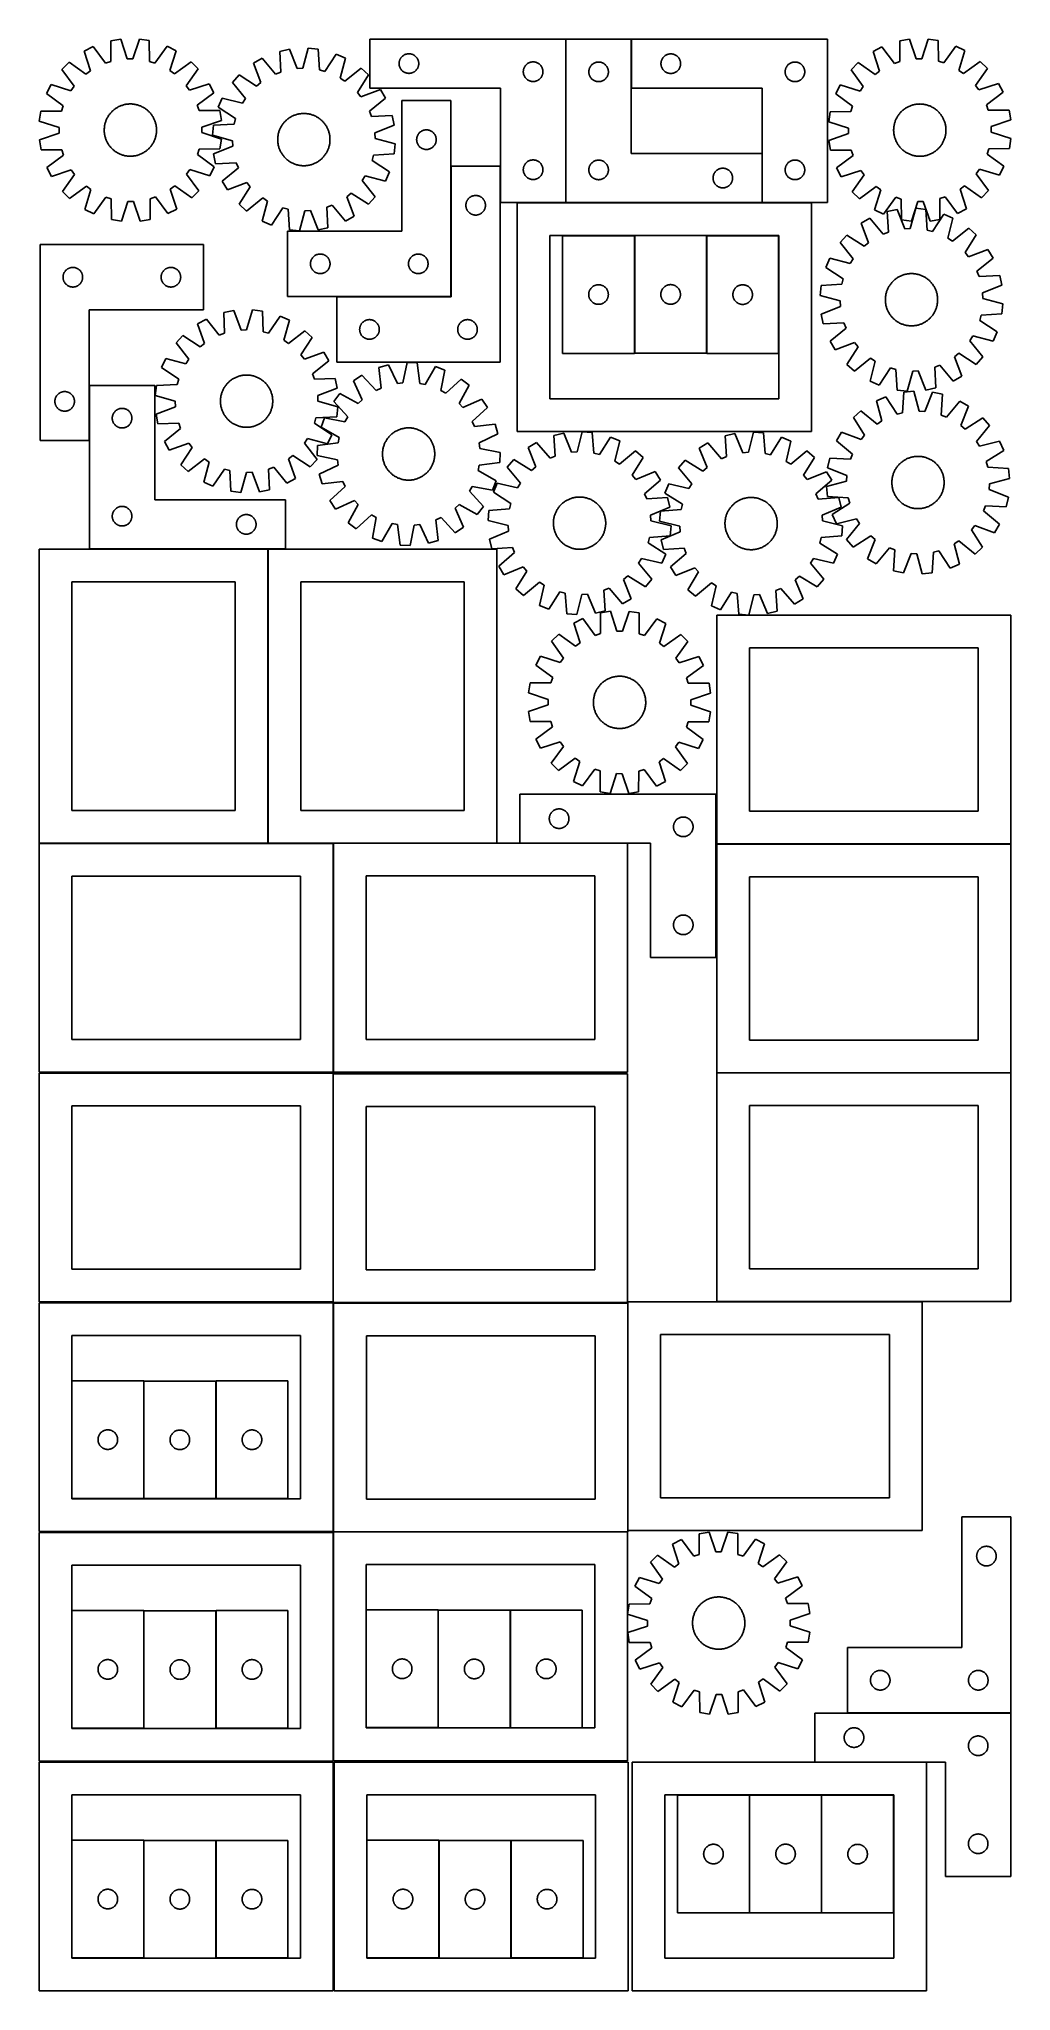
# Model space of a CAD drawing. Header units: millimetres. Extents: x 7 to 1493, y 7 to 2993.
import ezdxf

# ---------------------------------------------------------------- set-up
doc = ezdxf.new("R2010")
doc.units = ezdxf.units.MM
doc.layers.add('CUT', color=7, linetype='CONTINUOUS', true_color=0x000000)

msp = doc.modelspace()

# ---------------------------------------------------------------- linework, layer by layer
at = {"layer": 'CUT'}
for p, q in [((116.25421, 2990.886381), (116.208143, 2959.122051)), ((131.440918, 2993.355074), (116.25421, 2990.886381)), ((141.545727, 2963.240831), (131.440918, 2993.355074)), ((159.97953, 2993.47114), (150.12, 2963.275703)), ((175.185815, 2991.126055), (159.97953, 2993.47114)), ((175.490247, 2959.363151), (175.185815, 2991.126055)), ((812.422846, 2993.487861), (512.422846, 2993.487861)), ((512.422846, 2993.487861), (512.422846, 2918.487861)), ((812.422846, 2743.487861), (812.422846, 2993.487861)), ((912.648192, 2993.274232), (812.648192, 2993.274232)), ((812.648192, 2993.274232), (812.648192, 2743.274232)), ((912.648192, 2818.274232), (912.648192, 2993.274232)), ((1213.052911, 2993.303779), (913.052911, 2993.303779)), ((913.052911, 2993.303779), (913.052911, 2918.303779)), ((1213.052911, 2743.303779), (1213.052911, 2993.303779)), ((1338.394562, 2993.208269), (1323.222235, 2990.65268)), ((1323.222235, 2990.65268), (1323.358006, 2958.888607)), ((1348.671596, 2963.152366), (1338.394562, 2993.208269)), ((1366.932041, 2993.487705), (1357.245529, 2963.236321)), ((1382.151503, 2991.229708), (1366.932041, 2993.487705)), ((1382.637758, 2959.469067), (1382.151503, 2991.229708)), ((52.447695, 2958.047788), (41.612451, 2947.12405)), ((78.323364, 2939.624311), (52.447695, 2958.047788)), ((89.148244, 2981.957079), (75.467694, 2974.916262)), ((75.467694, 2974.916262), (85.2396, 2944.692354)), ((108.064301, 2956.439291), (89.148244, 2981.957079)), ((116.208143, 2959.122051), (108.064301, 2956.439291)), ((150.12, 2963.275703), (141.545727, 2963.240831)), ((183.655641, 2956.74672), (175.490247, 2959.363151)), ((202.363514, 2982.417525), (183.655641, 2956.74672)), ((216.10088, 2975.488216), (202.363514, 2982.417525)), ((206.575135, 2945.185825), (216.10088, 2975.488216)), ((239.257324, 2958.807541), (213.532364, 2940.174205)), ((250.181062, 2947.972297), (239.257324, 2958.807541)), ((348.10845, 2964.330203), (334.802806, 2956.604247)), ((368.295017, 2939.80517), (348.10845, 2964.330203)), ((389.768255, 2977.859622), (374.726384, 2974.623472)), ((374.726384, 2974.623472), (376.292233, 2942.897727)), ((401.38817, 2948.296937), (389.768255, 2977.859622)), ((418.26421, 2979.423708), (409.949627, 2948.766858)), ((433.569905, 2977.853276), (418.26421, 2979.423708)), ((435.485728, 2946.146741), (433.569905, 2977.853276)), ((461.154498, 2970.535076), (443.773371, 2943.948027)), ((475.225788, 2964.311787), (461.154498, 2970.535076)), ((467.249987, 2933.565058), (475.225788, 2964.311787)), ((557.442734, 2956.760042), (557.502347, 2957.530176)), ((557.502347, 2957.530176), (557.601527, 2958.296219)), ((557.601527, 2958.296219), (557.74001, 2959.056142)), ((557.74001, 2959.056142), (557.91743, 2959.807927)), ((557.91743, 2959.807927), (558.133315, 2960.549583)), ((558.133315, 2960.549583), (558.387093, 2961.279142)), ((558.387093, 2961.279142), (558.678092, 2961.994669)), ((558.678092, 2961.994669), (559.005539, 2962.694268)), ((559.005539, 2962.694268), (559.368567, 2963.376082)), ((559.368567, 2963.376082), (559.766212, 2964.038304)), ((559.766212, 2964.038304), (560.19742, 2964.679177)), ((560.19742, 2964.679177), (560.661048, 2965.297003)), ((560.661048, 2965.297003), (561.155867, 2965.890142)), ((561.155867, 2965.890142), (561.680563, 2966.457023)), ((561.680563, 2966.457023), (562.233745, 2966.996141)), ((562.233745, 2966.996141), (562.813948, 2967.506067)), ((562.813948, 2967.506067), (563.419631, 2967.985449)), ((563.419631, 2967.985449), (564.04919, 2968.433016)), ((564.04919, 2968.433016), (564.700954, 2968.84758)), ((564.700954, 2968.84758), (565.373194, 2969.228043)), ((565.373194, 2969.228043), (566.06413, 2969.573395)), ((566.06413, 2969.573395), (566.771927, 2969.88272)), ((566.771927, 2969.88272), (567.49471, 2970.155199)), ((567.49471, 2970.155199), (568.230561, 2970.390109)), ((568.230561, 2970.390109), (568.977529, 2970.586826)), ((568.977529, 2970.586826), (569.733634, 2970.74483)), ((569.733634, 2970.74483), (570.49687, 2970.863701)), ((570.49687, 2970.863701), (571.265214, 2970.943124)), ((571.265214, 2970.943124), (572.036627, 2970.982888)), ((572.036627, 2970.982888), (572.809064, 2970.982888)), ((572.809064, 2970.982888), (573.580477, 2970.943124)), ((573.580477, 2970.943124), (574.348821, 2970.863701)), ((574.348821, 2970.863701), (575.112057, 2970.74483)), ((575.112057, 2970.74483), (575.868162, 2970.586826)), ((575.868162, 2970.586826), (576.61513, 2970.390109)), ((576.61513, 2970.390109), (577.350981, 2970.155199)), ((577.350981, 2970.155199), (578.073764, 2969.88272)), ((578.073764, 2969.88272), (578.781561, 2969.573395)), ((578.781561, 2969.573395), (579.472497, 2969.228043)), ((579.472497, 2969.228043), (580.144738, 2968.84758)), ((580.144738, 2968.84758), (580.796501, 2968.433016)), ((580.796501, 2968.433016), (581.42606, 2967.985449)), ((581.42606, 2967.985449), (582.031743, 2967.506067)), ((582.031743, 2967.506067), (582.611946, 2966.996141)), ((582.611946, 2966.996141), (583.165128, 2966.457023)), ((583.165128, 2966.457023), (583.689825, 2965.890142)), ((583.689825, 2965.890142), (584.184643, 2965.297003)), ((584.184643, 2965.297003), (584.648271, 2964.679177)), ((584.648271, 2964.679177), (585.079479, 2964.038304)), ((585.079479, 2964.038304), (585.477124, 2963.376082)), ((585.477124, 2963.376082), (585.840152, 2962.694268)), ((585.840152, 2962.694268), (586.167599, 2961.994669)), ((586.167599, 2961.994669), (586.458598, 2961.279142)), ((586.458598, 2961.279142), (586.712376, 2960.549583)), ((586.712376, 2960.549583), (586.928261, 2959.807927)), ((586.928261, 2959.807927), (587.105681, 2959.056142)), ((587.105681, 2959.056142), (587.244164, 2958.296219)), ((587.244164, 2958.296219), (587.343344, 2957.530176)), ((587.343344, 2957.530176), (587.402957, 2956.760042)), ((756.06413, 2957.073395), (756.771927, 2957.38272)), ((756.771927, 2957.38272), (757.49471, 2957.655199)), ((757.49471, 2957.655199), (758.230561, 2957.890109)), ((758.230561, 2957.890109), (758.977529, 2958.086826)), ((758.977529, 2958.086826), (759.733634, 2958.24483)), ((759.733634, 2958.24483), (760.49687, 2958.363701)), ((760.49687, 2958.363701), (761.265214, 2958.443124)), ((761.265214, 2958.443124), (762.036627, 2958.482888)), ((762.036627, 2958.482888), (762.809064, 2958.482888)), ((762.809064, 2958.482888), (763.580477, 2958.443124)), ((763.580477, 2958.443124), (764.348821, 2958.363701)), ((764.348821, 2958.363701), (765.112057, 2958.24483)), ((765.112057, 2958.24483), (765.868162, 2958.086826)), ((765.868162, 2958.086826), (766.61513, 2957.890109)), ((766.61513, 2957.890109), (767.350981, 2957.655199)), ((767.350981, 2957.655199), (768.073764, 2957.38272)), ((768.073764, 2957.38272), (768.781561, 2957.073395)), ((856.289477, 2956.859766), (856.997274, 2957.169091)), ((856.997274, 2957.169091), (857.720057, 2957.44157)), ((857.720057, 2957.44157), (858.455908, 2957.67648)), ((858.455908, 2957.67648), (859.202876, 2957.873197)), ((859.202876, 2957.873197), (859.958981, 2958.031201)), ((859.958981, 2958.031201), (860.722217, 2958.150072)), ((860.722217, 2958.150072), (861.490561, 2958.229495)), ((861.490561, 2958.229495), (862.261974, 2958.269259)), ((862.261974, 2958.269259), (863.034411, 2958.269259)), ((863.034411, 2958.269259), (863.805824, 2958.229495)), ((863.805824, 2958.229495), (864.574168, 2958.150072)), ((864.574168, 2958.150072), (865.337404, 2958.031201)), ((865.337404, 2958.031201), (866.093509, 2957.873197)), ((866.093509, 2957.873197), (866.840477, 2957.67648)), ((866.840477, 2957.67648), (867.576328, 2957.44157)), ((867.576328, 2957.44157), (868.299111, 2957.169091)), ((868.299111, 2957.169091), (869.006908, 2956.859766)), ((958.0728, 2956.57596), (958.132413, 2957.346094)), ((958.132413, 2957.346094), (958.231593, 2958.112137)), ((958.231593, 2958.112137), (958.370076, 2958.87206)), ((958.370076, 2958.87206), (958.547496, 2959.623845)), ((958.547496, 2959.623845), (958.763381, 2960.365501)), ((958.763381, 2960.365501), (959.017159, 2961.09506)), ((959.017159, 2961.09506), (959.308158, 2961.810587)), ((959.308158, 2961.810587), (959.635605, 2962.510185)), ((959.635605, 2962.510185), (959.998633, 2963.192)), ((959.998633, 2963.192), (960.396278, 2963.854222)), ((960.396278, 2963.854222), (960.827486, 2964.495095)), ((960.827486, 2964.495095), (961.291114, 2965.112921)), ((961.291114, 2965.112921), (961.785933, 2965.70606)), ((961.785933, 2965.70606), (962.310629, 2966.272941)), ((962.310629, 2966.272941), (962.863811, 2966.812059)), ((962.863811, 2966.812059), (963.444014, 2967.321985)), ((963.444014, 2967.321985), (964.049697, 2967.801367)), ((964.049697, 2967.801367), (964.679256, 2968.248934)), ((964.679256, 2968.248934), (965.331019, 2968.663498)), ((965.331019, 2968.663498), (966.00326, 2969.043961)), ((966.00326, 2969.043961), (966.694196, 2969.389313)), ((966.694196, 2969.389313), (967.401993, 2969.698638)), ((967.401993, 2969.698638), (968.124776, 2969.971117)), ((968.124776, 2969.971117), (968.860627, 2970.206027)), ((968.860627, 2970.206027), (969.607595, 2970.402744)), ((969.607595, 2970.402744), (970.3637, 2970.560748)), ((970.3637, 2970.560748), (971.126936, 2970.679619)), ((971.126936, 2970.679619), (971.89528, 2970.759042)), ((971.89528, 2970.759042), (972.666693, 2970.798806)), ((972.666693, 2970.798806), (973.43913, 2970.798806)), ((973.43913, 2970.798806), (974.210543, 2970.759042)), ((974.210543, 2970.759042), (974.978887, 2970.679619)), ((974.978887, 2970.679619), (975.742123, 2970.560748)), ((975.742123, 2970.560748), (976.498228, 2970.402744)), ((976.498228, 2970.402744), (977.245196, 2970.206027)), ((977.245196, 2970.206027), (977.981047, 2969.971117)), ((977.981047, 2969.971117), (978.70383, 2969.698638)), ((978.70383, 2969.698638), (979.411627, 2969.389313)), ((979.411627, 2969.389313), (980.102563, 2969.043961)), ((980.102563, 2969.043961), (980.774803, 2968.663498)), ((980.774803, 2968.663498), (981.426567, 2968.248934)), ((981.426567, 2968.248934), (982.056126, 2967.801367)), ((982.056126, 2967.801367), (982.661809, 2967.321985)), ((982.661809, 2967.321985), (983.242012, 2966.812059)), ((983.242012, 2966.812059), (983.795194, 2966.272941)), ((983.795194, 2966.272941), (984.31989, 2965.70606)), ((984.31989, 2965.70606), (984.814709, 2965.112921)), ((984.814709, 2965.112921), (985.278337, 2964.495095)), ((985.278337, 2964.495095), (985.709545, 2963.854222)), ((985.709545, 2963.854222), (986.10719, 2963.192)), ((986.10719, 2963.192), (986.470218, 2962.510185)), ((986.470218, 2962.510185), (986.797665, 2961.810587)), ((986.797665, 2961.810587), (987.088664, 2961.09506)), ((987.088664, 2961.09506), (987.342442, 2960.365501)), ((987.342442, 2960.365501), (987.558327, 2959.623845)), ((987.558327, 2959.623845), (987.735747, 2958.87206)), ((987.735747, 2958.87206), (987.87423, 2958.112137)), ((987.87423, 2958.112137), (987.97341, 2957.346094)), ((987.97341, 2957.346094), (988.033023, 2956.57596)), ((1156.694196, 2956.889313), (1157.401993, 2957.198638)), ((1157.401993, 2957.198638), (1158.124776, 2957.471117)), ((1158.124776, 2957.471117), (1158.860627, 2957.706027)), ((1158.860627, 2957.706027), (1159.607595, 2957.902744)), ((1159.607595, 2957.902744), (1160.3637, 2958.060748)), ((1160.3637, 2958.060748), (1161.126936, 2958.179619)), ((1161.126936, 2958.179619), (1161.89528, 2958.259042)), ((1161.89528, 2958.259042), (1162.666693, 2958.298806)), ((1162.666693, 2958.298806), (1163.43913, 2958.298806)), ((1163.43913, 2958.298806), (1164.210543, 2958.259042)), ((1164.210543, 2958.259042), (1164.978887, 2958.179619)), ((1164.978887, 2958.179619), (1165.742123, 2958.060748)), ((1165.742123, 2958.060748), (1166.498228, 2957.902744)), ((1166.498228, 2957.902744), (1167.245196, 2957.706027)), ((1167.245196, 2957.706027), (1167.981047, 2957.471117)), ((1167.981047, 2957.471117), (1168.70383, 2957.198638)), ((1168.70383, 2957.198638), (1169.411627, 2956.889313)), ((1259.604752, 2957.44936), (1248.832219, 2946.463775)), ((1285.585463, 2939.174313), (1259.604752, 2957.44936)), ((1296.167829, 2981.568355), (1282.527809, 2974.449338)), ((1282.527809, 2974.449338), (1292.472573, 2944.281865)), ((1315.229655, 2956.15927), (1296.167829, 2981.568355)), ((1323.358006, 2958.888607), (1315.229655, 2956.15927)), ((1357.245529, 2963.236321), (1348.671596, 2963.152366)), ((1390.817996, 2956.899422), (1382.637758, 2959.469067)), ((1409.378609, 2982.676901), (1390.817996, 2956.899422)), ((1423.155417, 2975.826346), (1409.378609, 2982.676901)), ((1413.803296, 2945.46992), (1423.155417, 2975.826346)), ((1446.406971, 2959.278505), (1420.7891, 2940.49821)), ((1457.392557, 2948.505972), (1446.406971, 2959.278505)), ((41.612451, 2947.12405), (60.245786, 2921.39909)), ((85.2396, 2944.692354), (78.323364, 2939.624311)), ((213.532364, 2940.174205), (206.575135, 2945.185825)), ((231.757585, 2922.096627), (250.181062, 2947.972297)), ((312.668441, 2938.589373), (302.401473, 2927.129882)), ((339.445659, 2921.502673), (312.668441, 2938.589373)), ((334.802806, 2956.604247), (346.095811, 2926.915145)), ((376.292233, 2942.897727), (368.295017, 2939.80517)), ((409.949627, 2948.766858), (401.38817, 2948.296937)), ((443.773371, 2943.948027), (435.485728, 2946.146741)), ((474.452564, 2928.912934), (467.249987, 2933.565058)), ((499.198847, 2948.827657), (474.452564, 2928.912934)), ((493.571638, 2911.783471), (510.658338, 2938.560689)), ((510.658338, 2938.560689), (499.198847, 2948.827657)), ((557.422846, 2955.987861), (557.442734, 2956.760042)), ((557.442734, 2955.215679), (557.422846, 2955.987861)), ((557.502347, 2954.445546), (557.442734, 2955.215679)), ((557.601527, 2953.679502), (557.502347, 2954.445546)), ((557.74001, 2952.91958), (557.601527, 2953.679502)), ((557.91743, 2952.167794), (557.74001, 2952.91958)), ((558.133315, 2951.426138), (557.91743, 2952.167794)), ((558.387093, 2950.696579), (558.133315, 2951.426138)), ((558.678092, 2949.981052), (558.387093, 2950.696579)), ((559.005539, 2949.281454), (558.678092, 2949.981052)), ((559.368567, 2948.59964), (559.005539, 2949.281454)), ((559.766212, 2947.937418), (559.368567, 2948.59964)), ((560.19742, 2947.296544), (559.766212, 2947.937418)), ((560.661048, 2946.678718), (560.19742, 2947.296544)), ((561.155867, 2946.085579), (560.661048, 2946.678718)), ((561.680563, 2945.518698), (561.155867, 2946.085579)), ((562.233745, 2944.97958), (561.680563, 2945.518698)), ((562.813948, 2944.469654), (562.233745, 2944.97958)), ((563.419631, 2943.990272), (562.813948, 2944.469654)), ((564.04919, 2943.542705), (563.419631, 2943.990272)), ((564.700954, 2943.128141), (564.04919, 2943.542705)), ((565.373194, 2942.747679), (564.700954, 2943.128141)), ((566.06413, 2942.402327), (565.373194, 2942.747679)), ((566.771927, 2942.093001), (566.06413, 2942.402327)), ((567.49471, 2941.820522), (566.771927, 2942.093001)), ((568.230561, 2941.585613), (567.49471, 2941.820522)), ((568.977529, 2941.388895), (568.230561, 2941.585613)), ((569.733634, 2941.230891), (568.977529, 2941.388895)), ((570.49687, 2941.112021), (569.733634, 2941.230891)), ((571.265214, 2941.032598), (570.49687, 2941.112021)), ((572.036627, 2940.992834), (571.265214, 2941.032598)), ((572.809064, 2940.992834), (572.036627, 2940.992834)), ((573.580477, 2941.032598), (572.809064, 2940.992834)), ((574.348821, 2941.112021), (573.580477, 2941.032598)), ((575.112057, 2941.230891), (574.348821, 2941.112021)), ((575.868162, 2941.388895), (575.112057, 2941.230891)), ((576.61513, 2941.585613), (575.868162, 2941.388895)), ((577.350981, 2941.820522), (576.61513, 2941.585613)), ((578.073764, 2942.093001), (577.350981, 2941.820522)), ((578.781561, 2942.402327), (578.073764, 2942.093001)), ((579.472497, 2942.747679), (578.781561, 2942.402327)), ((580.144738, 2943.128141), (579.472497, 2942.747679)), ((580.796501, 2943.542705), (580.144738, 2943.128141)), ((581.42606, 2943.990272), (580.796501, 2943.542705)), ((582.031743, 2944.469654), (581.42606, 2943.990272)), ((582.611946, 2944.97958), (582.031743, 2944.469654)), ((583.165128, 2945.518698), (582.611946, 2944.97958)), ((583.689825, 2946.085579), (583.165128, 2945.518698)), ((584.184643, 2946.678718), (583.689825, 2946.085579)), ((584.648271, 2947.296544), (584.184643, 2946.678718)), ((585.079479, 2947.937418), (584.648271, 2947.296544)), ((585.477124, 2948.59964), (585.079479, 2947.937418)), ((585.840152, 2949.281454), (585.477124, 2948.59964)), ((586.167599, 2949.981052), (585.840152, 2949.281454)), ((586.458598, 2950.696579), (586.167599, 2949.981052)), ((586.712376, 2951.426138), (586.458598, 2950.696579)), ((586.928261, 2952.167794), (586.712376, 2951.426138)), ((587.105681, 2952.91958), (586.928261, 2952.167794)), ((587.244164, 2953.679502), (587.105681, 2952.91958)), ((587.343344, 2954.445546), (587.244164, 2953.679502)), ((587.402957, 2955.215679), (587.343344, 2954.445546)), ((587.402957, 2956.760042), (587.422846, 2955.987861)), ((587.422846, 2955.987861), (587.402957, 2955.215679)), ((747.422846, 2943.487861), (747.442734, 2944.260042)), ((747.442734, 2942.715679), (747.422846, 2943.487861)), ((747.442734, 2944.260042), (747.502347, 2945.030176)), ((747.502347, 2941.945546), (747.442734, 2942.715679)), ((747.502347, 2945.030176), (747.601527, 2945.796219)), ((747.601527, 2941.179502), (747.502347, 2941.945546)), ((747.601527, 2945.796219), (747.74001, 2946.556142)), ((747.74001, 2940.41958), (747.601527, 2941.179502)), ((747.74001, 2946.556142), (747.91743, 2947.307927)), ((747.91743, 2939.667794), (747.74001, 2940.41958)), ((747.91743, 2947.307927), (748.133315, 2948.049583)), ((748.133315, 2938.926138), (747.91743, 2939.667794)), ((748.133315, 2948.049583), (748.387093, 2948.779142)), ((748.387093, 2938.196579), (748.133315, 2938.926138)), ((748.387093, 2948.779142), (748.678092, 2949.494669)), ((748.678092, 2937.481052), (748.387093, 2938.196579)), ((748.678092, 2949.494669), (749.005539, 2950.194268)), ((749.005539, 2936.781454), (748.678092, 2937.481052)), ((749.005539, 2950.194268), (749.368567, 2950.876082)), ((749.368567, 2936.09964), (749.005539, 2936.781454)), ((749.368567, 2950.876082), (749.766212, 2951.538304)), ((749.766212, 2935.437418), (749.368567, 2936.09964)), ((749.766212, 2951.538304), (750.19742, 2952.179177)), ((750.19742, 2934.796544), (749.766212, 2935.437418)), ((750.19742, 2952.179177), (750.661048, 2952.797003)), ((750.661048, 2934.178718), (750.19742, 2934.796544)), ((750.661048, 2952.797003), (751.155867, 2953.390142)), ((751.155867, 2933.585579), (750.661048, 2934.178718)), ((751.155867, 2953.390142), (751.680563, 2953.957023)), ((751.680563, 2933.018698), (751.155867, 2933.585579)), ((751.680563, 2953.957023), (752.233745, 2954.496141)), ((752.233745, 2932.47958), (751.680563, 2933.018698)), ((752.233745, 2954.496141), (752.813948, 2955.006067)), ((752.813948, 2931.969654), (752.233745, 2932.47958)), ((752.813948, 2955.006067), (753.419631, 2955.485449)), ((753.419631, 2931.490272), (752.813948, 2931.969654)), ((753.419631, 2955.485449), (754.04919, 2955.933016)), ((754.04919, 2931.042705), (753.419631, 2931.490272)), ((754.04919, 2955.933016), (754.700954, 2956.34758)), ((754.700954, 2930.628141), (754.04919, 2931.042705)), ((754.700954, 2956.34758), (755.373194, 2956.728043)), ((755.373194, 2930.247679), (754.700954, 2930.628141)), ((755.373194, 2956.728043), (756.06413, 2957.073395)), ((756.06413, 2929.902327), (755.373194, 2930.247679)), ((756.771927, 2929.593001), (756.06413, 2929.902327)), ((757.49471, 2929.320522), (756.771927, 2929.593001)), ((758.230561, 2929.085613), (757.49471, 2929.320522)), ((758.977529, 2928.888895), (758.230561, 2929.085613)), ((759.733634, 2928.730891), (758.977529, 2928.888895)), ((760.49687, 2928.612021), (759.733634, 2928.730891)), ((761.265214, 2928.532598), (760.49687, 2928.612021)), ((762.036627, 2928.492834), (761.265214, 2928.532598)), ((762.809064, 2928.492834), (762.036627, 2928.492834)), ((763.580477, 2928.532598), (762.809064, 2928.492834)), ((764.348821, 2928.612021), (763.580477, 2928.532598)), ((765.112057, 2928.730891), (764.348821, 2928.612021)), ((765.868162, 2928.888895), (765.112057, 2928.730891)), ((766.61513, 2929.085613), (765.868162, 2928.888895)), ((767.350981, 2929.320522), (766.61513, 2929.085613)), ((768.073764, 2929.593001), (767.350981, 2929.320522)), ((768.781561, 2929.902327), (768.073764, 2929.593001)), ((768.781561, 2957.073395), (769.472497, 2956.728043)), ((769.472497, 2930.247679), (768.781561, 2929.902327)), ((769.472497, 2956.728043), (770.144738, 2956.34758)), ((770.144738, 2930.628141), (769.472497, 2930.247679)), ((770.144738, 2956.34758), (770.796501, 2955.933016)), ((770.796501, 2931.042705), (770.144738, 2930.628141)), ((770.796501, 2955.933016), (771.42606, 2955.485449)), ((771.42606, 2931.490272), (770.796501, 2931.042705)), ((771.42606, 2955.485449), (772.031743, 2955.006067)), ((772.031743, 2931.969654), (771.42606, 2931.490272)), ((772.031743, 2955.006067), (772.611946, 2954.496141)), ((772.611946, 2932.47958), (772.031743, 2931.969654)), ((772.611946, 2954.496141), (773.165128, 2953.957023)), ((773.165128, 2933.018698), (772.611946, 2932.47958)), ((773.165128, 2953.957023), (773.689825, 2953.390142)), ((773.689825, 2933.585579), (773.165128, 2933.018698)), ((773.689825, 2953.390142), (774.184643, 2952.797003)), ((774.184643, 2934.178718), (773.689825, 2933.585579)), ((774.184643, 2952.797003), (774.648271, 2952.179177)), ((774.648271, 2934.796544), (774.184643, 2934.178718)), ((774.648271, 2952.179177), (775.079479, 2951.538304)), ((775.079479, 2935.437418), (774.648271, 2934.796544)), ((775.079479, 2951.538304), (775.477124, 2950.876082)), ((775.477124, 2936.09964), (775.079479, 2935.437418)), ((775.477124, 2950.876082), (775.840152, 2950.194268)), ((775.840152, 2936.781454), (775.477124, 2936.09964)), ((775.840152, 2950.194268), (776.167599, 2949.494669)), ((776.167599, 2937.481052), (775.840152, 2936.781454)), ((776.167599, 2949.494669), (776.458598, 2948.779142)), ((776.458598, 2938.196579), (776.167599, 2937.481052)), ((776.458598, 2948.779142), (776.712376, 2948.049583)), ((776.712376, 2938.926138), (776.458598, 2938.196579)), ((776.712376, 2948.049583), (776.928261, 2947.307927)), ((776.928261, 2939.667794), (776.712376, 2938.926138)), ((776.928261, 2947.307927), (777.105681, 2946.556142)), ((777.105681, 2940.41958), (776.928261, 2939.667794)), ((777.105681, 2946.556142), (777.244164, 2945.796219)), ((777.244164, 2941.179502), (777.105681, 2940.41958)), ((777.244164, 2945.796219), (777.343344, 2945.030176)), ((777.343344, 2941.945546), (777.244164, 2941.179502)), ((777.343344, 2945.030176), (777.402957, 2944.260042)), ((777.402957, 2942.715679), (777.343344, 2941.945546)), ((777.402957, 2944.260042), (777.422846, 2943.487861)), ((777.422846, 2943.487861), (777.402957, 2942.715679)), ((847.648192, 2943.274232), (847.668081, 2944.046413)), ((847.668081, 2942.50205), (847.648192, 2943.274232)), ((847.668081, 2944.046413), (847.727694, 2944.816547)), ((847.727694, 2941.731917), (847.668081, 2942.50205)), ((847.727694, 2944.816547), (847.826874, 2945.58259)), ((847.826874, 2940.965873), (847.727694, 2941.731917)), ((847.826874, 2945.58259), (847.965357, 2946.342513)), ((847.965357, 2940.205951), (847.826874, 2940.965873)), ((847.965357, 2946.342513), (848.142777, 2947.094298)), ((848.142777, 2939.454165), (847.965357, 2940.205951)), ((848.142777, 2947.094298), (848.358662, 2947.835954)), ((848.358662, 2938.712509), (848.142777, 2939.454165)), ((848.358662, 2947.835954), (848.61244, 2948.565513)), ((848.61244, 2937.98295), (848.358662, 2938.712509)), ((848.61244, 2948.565513), (848.903439, 2949.28104)), ((848.903439, 2937.267423), (848.61244, 2937.98295)), ((848.903439, 2949.28104), (849.230886, 2949.980639)), ((849.230886, 2936.567825), (848.903439, 2937.267423)), ((849.230886, 2949.980639), (849.593914, 2950.662453)), ((849.593914, 2935.886011), (849.230886, 2936.567825)), ((849.593914, 2950.662453), (849.991559, 2951.324675)), ((849.991559, 2935.223789), (849.593914, 2935.886011)), ((849.991559, 2951.324675), (850.422767, 2951.965548)), ((850.422767, 2934.582915), (849.991559, 2935.223789)), ((850.422767, 2951.965548), (850.886395, 2952.583374)), ((850.886395, 2933.965089), (850.422767, 2934.582915)), ((850.886395, 2952.583374), (851.381214, 2953.176513)), ((851.381214, 2933.37195), (850.886395, 2933.965089)), ((851.381214, 2953.176513), (851.90591, 2953.743394)), ((851.90591, 2932.805069), (851.381214, 2933.37195)), ((851.90591, 2953.743394), (852.459092, 2954.282512)), ((852.459092, 2932.265951), (851.90591, 2932.805069)), ((852.459092, 2954.282512), (853.039295, 2954.792438)), ((853.039295, 2931.756025), (852.459092, 2932.265951)), ((853.039295, 2954.792438), (853.644978, 2955.27182)), ((853.644978, 2931.276643), (853.039295, 2931.756025)), ((853.644978, 2955.27182), (854.274537, 2955.719387)), ((854.274537, 2930.829076), (853.644978, 2931.276643)), ((854.274537, 2955.719387), (854.9263, 2956.133951)), ((854.9263, 2930.414512), (854.274537, 2930.829076)), ((854.9263, 2956.133951), (855.598541, 2956.514414)), ((855.598541, 2930.03405), (854.9263, 2930.414512)), ((855.598541, 2956.514414), (856.289477, 2956.859766)), ((856.289477, 2929.688698), (855.598541, 2930.03405)), ((856.997274, 2929.379372), (856.289477, 2929.688698)), ((857.720057, 2929.106893), (856.997274, 2929.379372)), ((858.455908, 2928.871984), (857.720057, 2929.106893)), ((859.202876, 2928.675266), (858.455908, 2928.871984)), ((859.958981, 2928.517262), (859.202876, 2928.675266)), ((860.722217, 2928.398392), (859.958981, 2928.517262)), ((861.490561, 2928.318969), (860.722217, 2928.398392)), ((862.261974, 2928.279205), (861.490561, 2928.318969)), ((863.034411, 2928.279205), (862.261974, 2928.279205)), ((863.805824, 2928.318969), (863.034411, 2928.279205)), ((864.574168, 2928.398392), (863.805824, 2928.318969)), ((865.337404, 2928.517262), (864.574168, 2928.398392)), ((866.093509, 2928.675266), (865.337404, 2928.517262)), ((866.840477, 2928.871984), (866.093509, 2928.675266)), ((867.576328, 2929.106893), (866.840477, 2928.871984)), ((868.299111, 2929.379372), (867.576328, 2929.106893)), ((869.006908, 2929.688698), (868.299111, 2929.379372)), ((869.006908, 2956.859766), (869.697844, 2956.514414)), ((869.697844, 2930.03405), (869.006908, 2929.688698)), ((869.697844, 2956.514414), (870.370084, 2956.133951)), ((870.370084, 2930.414512), (869.697844, 2930.03405)), ((870.370084, 2956.133951), (871.021848, 2955.719387)), ((871.021848, 2930.829076), (870.370084, 2930.414512)), ((871.021848, 2955.719387), (871.651407, 2955.27182)), ((871.651407, 2931.276643), (871.021848, 2930.829076)), ((871.651407, 2955.27182), (872.25709, 2954.792438)), ((872.25709, 2931.756025), (871.651407, 2931.276643)), ((872.25709, 2954.792438), (872.837293, 2954.282512)), ((872.837293, 2932.265951), (872.25709, 2931.756025)), ((872.837293, 2954.282512), (873.390475, 2953.743394)), ((873.390475, 2932.805069), (872.837293, 2932.265951)), ((873.390475, 2953.743394), (873.915171, 2953.176513)), ((873.915171, 2933.37195), (873.390475, 2932.805069)), ((873.915171, 2953.176513), (874.40999, 2952.583374)), ((874.40999, 2933.965089), (873.915171, 2933.37195)), ((874.40999, 2952.583374), (874.873618, 2951.965548)), ((874.873618, 2934.582915), (874.40999, 2933.965089)), ((874.873618, 2951.965548), (875.304826, 2951.324675)), ((875.304826, 2935.223789), (874.873618, 2934.582915)), ((875.304826, 2951.324675), (875.702471, 2950.662453)), ((875.702471, 2935.886011), (875.304826, 2935.223789)), ((875.702471, 2950.662453), (876.065499, 2949.980639)), ((876.065499, 2936.567825), (875.702471, 2935.886011)), ((876.065499, 2949.980639), (876.392946, 2949.28104)), ((876.392946, 2937.267423), (876.065499, 2936.567825)), ((876.392946, 2949.28104), (876.683945, 2948.565513)), ((876.683945, 2937.98295), (876.392946, 2937.267423)), ((876.683945, 2948.565513), (876.937723, 2947.835954)), ((876.937723, 2938.712509), (876.683945, 2937.98295)), ((876.937723, 2947.835954), (877.153608, 2947.094298)), ((877.153608, 2939.454165), (876.937723, 2938.712509)), ((877.153608, 2947.094298), (877.331028, 2946.342513)), ((877.331028, 2940.205951), (877.153608, 2939.454165)), ((877.331028, 2946.342513), (877.469511, 2945.58259)), ((877.469511, 2940.965873), (877.331028, 2940.205951)), ((877.469511, 2945.58259), (877.568691, 2944.816547)), ((877.568691, 2941.731917), (877.469511, 2940.965873)), ((877.568691, 2944.816547), (877.628304, 2944.046413)), ((877.628304, 2942.50205), (877.568691, 2941.731917)), ((877.628304, 2944.046413), (877.648192, 2943.274232)), ((877.648192, 2943.274232), (877.628304, 2942.50205)), ((958.052911, 2955.803779), (958.0728, 2956.57596)), ((958.0728, 2955.031597), (958.052911, 2955.803779)), ((958.132413, 2954.261464), (958.0728, 2955.031597)), ((958.231593, 2953.49542), (958.132413, 2954.261464)), ((958.370076, 2952.735498), (958.231593, 2953.49542)), ((958.547496, 2951.983712), (958.370076, 2952.735498)), ((958.763381, 2951.242056), (958.547496, 2951.983712)), ((959.017159, 2950.512497), (958.763381, 2951.242056)), ((959.308158, 2949.79697), (959.017159, 2950.512497)), ((959.635605, 2949.097372), (959.308158, 2949.79697)), ((959.998633, 2948.415558), (959.635605, 2949.097372)), ((960.396278, 2947.753336), (959.998633, 2948.415558)), ((960.827486, 2947.112462), (960.396278, 2947.753336)), ((961.291114, 2946.494636), (960.827486, 2947.112462)), ((961.785933, 2945.901497), (961.291114, 2946.494636)), ((962.310629, 2945.334616), (961.785933, 2945.901497)), ((962.863811, 2944.795498), (962.310629, 2945.334616)), ((963.444014, 2944.285572), (962.863811, 2944.795498)), ((964.049697, 2943.80619), (963.444014, 2944.285572)), ((964.679256, 2943.358623), (964.049697, 2943.80619)), ((965.331019, 2942.944059), (964.679256, 2943.358623)), ((966.00326, 2942.563597), (965.331019, 2942.944059)), ((966.694196, 2942.218245), (966.00326, 2942.563597)), ((967.401993, 2941.908919), (966.694196, 2942.218245)), ((968.124776, 2941.63644), (967.401993, 2941.908919)), ((968.860627, 2941.40153), (968.124776, 2941.63644)), ((969.607595, 2941.204813), (968.860627, 2941.40153)), ((970.3637, 2941.046809), (969.607595, 2941.204813)), ((971.126936, 2940.927938), (970.3637, 2941.046809)), ((971.89528, 2940.848516), (971.126936, 2940.927938)), ((972.666693, 2940.808752), (971.89528, 2940.848516)), ((973.43913, 2940.808752), (972.666693, 2940.808752)), ((974.210543, 2940.848516), (973.43913, 2940.808752)), ((974.978887, 2940.927938), (974.210543, 2940.848516)), ((975.742123, 2941.046809), (974.978887, 2940.927938)), ((976.498228, 2941.204813), (975.742123, 2941.046809)), ((977.245196, 2941.40153), (976.498228, 2941.204813)), ((977.981047, 2941.63644), (977.245196, 2941.40153)), ((978.70383, 2941.908919), (977.981047, 2941.63644)), ((979.411627, 2942.218245), (978.70383, 2941.908919)), ((980.102563, 2942.563597), (979.411627, 2942.218245)), ((980.774803, 2942.944059), (980.102563, 2942.563597)), ((981.426567, 2943.358623), (980.774803, 2942.944059)), ((982.056126, 2943.80619), (981.426567, 2943.358623)), ((982.661809, 2944.285572), (982.056126, 2943.80619)), ((983.242012, 2944.795498), (982.661809, 2944.285572)), ((983.795194, 2945.334616), (983.242012, 2944.795498)), ((984.31989, 2945.901497), (983.795194, 2945.334616)), ((984.814709, 2946.494636), (984.31989, 2945.901497)), ((985.278337, 2947.112462), (984.814709, 2946.494636)), ((985.709545, 2947.753336), (985.278337, 2947.112462)), ((986.10719, 2948.415558), (985.709545, 2947.753336)), ((986.470218, 2949.097372), (986.10719, 2948.415558)), ((986.797665, 2949.79697), (986.470218, 2949.097372)), ((987.088664, 2950.512497), (986.797665, 2949.79697)), ((987.342442, 2951.242056), (987.088664, 2950.512497)), ((987.558327, 2951.983712), (987.342442, 2951.242056)), ((987.735747, 2952.735498), (987.558327, 2951.983712)), ((987.87423, 2953.49542), (987.735747, 2952.735498)), ((987.97341, 2954.261464), (987.87423, 2953.49542)), ((988.033023, 2955.031597), (987.97341, 2954.261464)), ((988.033023, 2956.57596), (988.052911, 2955.803779)), ((988.052911, 2955.803779), (988.033023, 2955.031597)), ((1148.052911, 2943.303779), (1148.0728, 2944.07596)), ((1148.0728, 2942.531597), (1148.052911, 2943.303779)), ((1148.0728, 2944.07596), (1148.132413, 2944.846094)), ((1148.132413, 2941.761464), (1148.0728, 2942.531597)), ((1148.132413, 2944.846094), (1148.231593, 2945.612137)), ((1148.231593, 2940.99542), (1148.132413, 2941.761464)), ((1148.231593, 2945.612137), (1148.370076, 2946.37206)), ((1148.370076, 2940.235498), (1148.231593, 2940.99542)), ((1148.370076, 2946.37206), (1148.547496, 2947.123845)), ((1148.547496, 2939.483712), (1148.370076, 2940.235498)), ((1148.547496, 2947.123845), (1148.763381, 2947.865501)), ((1148.763381, 2938.742056), (1148.547496, 2939.483712)), ((1148.763381, 2947.865501), (1149.017159, 2948.59506)), ((1149.017159, 2938.012497), (1148.763381, 2938.742056)), ((1149.017159, 2948.59506), (1149.308158, 2949.310587)), ((1149.308158, 2937.29697), (1149.017159, 2938.012497)), ((1149.308158, 2949.310587), (1149.635605, 2950.010185)), ((1149.635605, 2936.597372), (1149.308158, 2937.29697)), ((1149.635605, 2950.010185), (1149.998633, 2950.692)), ((1149.998633, 2935.915558), (1149.635605, 2936.597372)), ((1149.998633, 2950.692), (1150.396278, 2951.354222)), ((1150.396278, 2935.253336), (1149.998633, 2935.915558)), ((1150.396278, 2951.354222), (1150.827486, 2951.995095)), ((1150.827486, 2934.612462), (1150.396278, 2935.253336)), ((1150.827486, 2951.995095), (1151.291114, 2952.612921)), ((1151.291114, 2933.994636), (1150.827486, 2934.612462)), ((1151.291114, 2952.612921), (1151.785933, 2953.20606)), ((1151.785933, 2933.401497), (1151.291114, 2933.994636)), ((1151.785933, 2953.20606), (1152.310629, 2953.772941)), ((1152.310629, 2932.834616), (1151.785933, 2933.401497)), ((1152.310629, 2953.772941), (1152.863811, 2954.312059)), ((1152.863811, 2932.295498), (1152.310629, 2932.834616)), ((1152.863811, 2954.312059), (1153.444014, 2954.821985)), ((1153.444014, 2931.785572), (1152.863811, 2932.295498)), ((1153.444014, 2954.821985), (1154.049697, 2955.301367)), ((1154.049697, 2931.30619), (1153.444014, 2931.785572)), ((1154.049697, 2955.301367), (1154.679256, 2955.748934)), ((1154.679256, 2930.858623), (1154.049697, 2931.30619)), ((1154.679256, 2955.748934), (1155.331019, 2956.163498)), ((1155.331019, 2930.444059), (1154.679256, 2930.858623)), ((1155.331019, 2956.163498), (1156.00326, 2956.543961)), ((1156.00326, 2930.063597), (1155.331019, 2930.444059)), ((1156.00326, 2956.543961), (1156.694196, 2956.889313)), ((1156.694196, 2929.718245), (1156.00326, 2930.063597)), ((1157.401993, 2929.408919), (1156.694196, 2929.718245)), ((1158.124776, 2929.13644), (1157.401993, 2929.408919)), ((1158.860627, 2928.90153), (1158.124776, 2929.13644)), ((1159.607595, 2928.704813), (1158.860627, 2928.90153)), ((1160.3637, 2928.546809), (1159.607595, 2928.704813)), ((1161.126936, 2928.427938), (1160.3637, 2928.546809)), ((1161.89528, 2928.348516), (1161.126936, 2928.427938)), ((1162.666693, 2928.308752), (1161.89528, 2928.348516)), ((1163.43913, 2928.308752), (1162.666693, 2928.308752)), ((1164.210543, 2928.348516), (1163.43913, 2928.308752)), ((1164.978887, 2928.427938), (1164.210543, 2928.348516)), ((1165.742123, 2928.546809), (1164.978887, 2928.427938)), ((1166.498228, 2928.704813), (1165.742123, 2928.546809)), ((1167.245196, 2928.90153), (1166.498228, 2928.704813)), ((1167.981047, 2929.13644), (1167.245196, 2928.90153)), ((1168.70383, 2929.408919), (1167.981047, 2929.13644)), ((1169.411627, 2929.718245), (1168.70383, 2929.408919)), ((1169.411627, 2956.889313), (1170.102563, 2956.543961)), ((1170.102563, 2930.063597), (1169.411627, 2929.718245)), ((1170.102563, 2956.543961), (1170.774803, 2956.163498)), ((1170.774803, 2930.444059), (1170.102563, 2930.063597)), ((1170.774803, 2956.163498), (1171.426567, 2955.748934)), ((1171.426567, 2930.858623), (1170.774803, 2930.444059)), ((1171.426567, 2955.748934), (1172.056126, 2955.301367)), ((1172.056126, 2931.30619), (1171.426567, 2930.858623)), ((1172.056126, 2955.301367), (1172.661809, 2954.821985)), ((1172.661809, 2931.785572), (1172.056126, 2931.30619)), ((1172.661809, 2954.821985), (1173.242012, 2954.312059)), ((1173.242012, 2932.295498), (1172.661809, 2931.785572)), ((1173.242012, 2954.312059), (1173.795194, 2953.772941)), ((1173.795194, 2932.834616), (1173.242012, 2932.295498)), ((1173.795194, 2953.772941), (1174.31989, 2953.20606)), ((1174.31989, 2933.401497), (1173.795194, 2932.834616)), ((1174.31989, 2953.20606), (1174.814709, 2952.612921)), ((1174.814709, 2933.994636), (1174.31989, 2933.401497)), ((1174.814709, 2952.612921), (1175.278337, 2951.995095)), ((1175.278337, 2934.612462), (1174.814709, 2933.994636)), ((1175.278337, 2951.995095), (1175.709545, 2951.354222)), ((1175.709545, 2935.253336), (1175.278337, 2934.612462)), ((1175.709545, 2951.354222), (1176.10719, 2950.692)), ((1176.10719, 2935.915558), (1175.709545, 2935.253336)), ((1176.10719, 2950.692), (1176.470218, 2950.010185)), ((1176.470218, 2936.597372), (1176.10719, 2935.915558)), ((1176.470218, 2950.010185), (1176.797665, 2949.310587)), ((1176.797665, 2937.29697), (1176.470218, 2936.597372)), ((1176.797665, 2949.310587), (1177.088664, 2948.59506)), ((1177.088664, 2938.012497), (1176.797665, 2937.29697)), ((1177.088664, 2948.59506), (1177.342442, 2947.865501)), ((1177.342442, 2938.742056), (1177.088664, 2938.012497)), ((1177.342442, 2947.865501), (1177.558327, 2947.123845)), ((1177.558327, 2939.483712), (1177.342442, 2938.742056)), ((1177.558327, 2947.123845), (1177.735747, 2946.37206)), ((1177.735747, 2940.235498), (1177.558327, 2939.483712)), ((1177.735747, 2946.37206), (1177.87423, 2945.612137)), ((1177.87423, 2940.99542), (1177.735747, 2940.235498)), ((1177.87423, 2945.612137), (1177.97341, 2944.846094)), ((1177.97341, 2941.761464), (1177.87423, 2940.99542)), ((1177.97341, 2944.846094), (1178.033023, 2944.07596)), ((1178.033023, 2942.531597), (1177.97341, 2941.761464)), ((1178.033023, 2944.07596), (1178.052911, 2943.303779)), ((1178.052911, 2943.303779), (1178.033023, 2942.531597)), ((1248.832219, 2946.463775), (1267.612513, 2920.845904)), ((1292.472573, 2944.281865), (1285.585463, 2939.174313)), ((1420.7891, 2940.49821), (1413.803296, 2945.46992)), ((1439.117509, 2922.52526), (1457.392557, 2948.505972)), ((24.931775, 2923.967606), (18.002467, 2910.23024)), ((18.002467, 2910.23024), (43.673271, 2891.522367)), ((55.234167, 2914.441861), (24.931775, 2923.967606)), ((60.245786, 2921.39909), (55.234167, 2914.441861)), ((236.825628, 2915.180392), (231.757585, 2922.096627)), ((267.049536, 2924.952297), (236.825628, 2915.180392)), ((248.572565, 2892.355691), (274.090353, 2911.271748)), ((274.090353, 2911.271748), (267.049536, 2924.952297)), ((286.917343, 2903.156824), (280.694054, 2889.085533)), ((317.664072, 2895.181022), (286.917343, 2903.156824)), ((302.401473, 2927.129882), (322.316196, 2902.383599)), ((322.316196, 2902.383599), (317.664072, 2895.181022)), ((346.095811, 2926.915145), (339.445659, 2921.502673)), ((498.98411, 2905.133319), (493.571638, 2911.783471)), ((528.673212, 2916.426324), (498.98411, 2905.133319)), ((511.874135, 2882.934113), (536.399168, 2903.12068)), ((512.422846, 2918.487861), (712.422846, 2918.487861)), ((536.399168, 2903.12068), (528.673212, 2916.426324)), ((636.721556, 2899.516176), (561.721556, 2899.516176)), ((561.721556, 2899.516176), (561.721556, 2699.516176)), ((636.721556, 2599.516176), (636.721556, 2899.516176)), ((712.422846, 2918.487861), (712.422846, 2743.487861)), ((913.052911, 2918.303779), (1113.052911, 2918.303779)), ((1113.052911, 2918.303779), (1113.052911, 2743.303779)), ((1232.284377, 2923.212221), (1225.433823, 2909.435412)), ((1225.433823, 2909.435412), (1251.211301, 2890.8748)), ((1262.640803, 2913.860099), (1232.284377, 2923.212221)), ((1267.612513, 2920.845904), (1262.640803, 2913.860099)), ((1444.225061, 2915.63815), (1439.117509, 2922.52526)), ((1474.392534, 2925.582914), (1444.225061, 2915.63815)), ((1456.102467, 2892.881069), (1481.511551, 2911.942894)), ((1481.511551, 2911.942894), (1474.392534, 2925.582914)), ((9.293936, 2883.052541), (6.948852, 2867.846256)), ((6.948852, 2867.846256), (37.144289, 2857.986726)), ((41.05684, 2883.356973), (9.293936, 2883.052541)), ((43.673271, 2891.522367), (41.05684, 2883.356973)), ((108.482557, 2867.243276), (108.912684, 2868.423952)), ((108.912684, 2868.423952), (109.379685, 2869.590536)), ((109.379685, 2869.590536), (109.883099, 2870.741875)), ((109.883099, 2870.741875), (110.422429, 2871.876833)), ((110.422429, 2871.876833), (110.997143, 2872.99429)), ((110.997143, 2872.99429), (111.606673, 2874.093144)), ((111.606673, 2874.093144), (112.250419, 2875.17231)), ((112.250419, 2875.17231), (112.927744, 2876.230722)), ((112.927744, 2876.230722), (113.637981, 2877.267337)), ((113.637981, 2877.267337), (114.380428, 2878.281132)), ((114.380428, 2878.281132), (115.154352, 2879.271105)), ((115.154352, 2879.271105), (115.958991, 2880.236281)), ((115.958991, 2880.236281), (116.793549, 2881.175706)), ((116.793549, 2881.175706), (117.657204, 2882.088453)), ((117.657204, 2882.088453), (118.549102, 2882.973622)), ((118.549102, 2882.973622), (119.468365, 2883.830338)), ((119.468365, 2883.830338), (120.414084, 2884.657758)), ((120.414084, 2884.657758), (121.385326, 2885.455063)), ((121.385326, 2885.455063), (122.381132, 2886.221467)), ((122.381132, 2886.221467), (123.400521, 2886.956215)), ((123.400521, 2886.956215), (124.442486, 2887.65858)), ((124.442486, 2887.65858), (125.505998, 2888.327869)), ((125.505998, 2888.327869), (126.590009, 2888.963422)), ((126.590009, 2888.963422), (127.693447, 2889.564613)), ((127.693447, 2889.564613), (128.815226, 2890.130846)), ((128.815226, 2890.130846), (129.954236, 2890.661565)), ((129.954236, 2890.661565), (131.109355, 2891.156244)), ((131.109355, 2891.156244), (132.279442, 2891.614396)), ((132.279442, 2891.614396), (133.463342, 2892.035569)), ((133.463342, 2892.035569), (134.659888, 2892.419346)), ((134.659888, 2892.419346), (135.867898, 2892.76535)), ((135.867898, 2892.76535), (137.08618, 2893.073239)), ((137.08618, 2893.073239), (138.313532, 2893.342709)), ((138.313532, 2893.342709), (139.548743, 2893.573493)), ((139.548743, 2893.573493), (140.790593, 2893.765365)), ((140.790593, 2893.765365), (142.037857, 2893.918134)), ((142.037857, 2893.918134), (143.289305, 2894.031651)), ((143.289305, 2894.031651), (144.5437, 2894.105803)), ((144.5437, 2894.105803), (145.799806, 2894.140517)), ((145.799806, 2894.140517), (147.056382, 2894.135758)), ((147.056382, 2894.135758), (148.312189, 2894.091532)), ((148.312189, 2894.091532), (149.565987, 2894.007881)), ((149.565987, 2894.007881), (150.816539, 2893.884889)), ((150.816539, 2893.884889), (152.062611, 2893.722677)), ((152.062611, 2893.722677), (153.302972, 2893.521405)), ((153.302972, 2893.521405), (154.536399, 2893.281272)), ((154.536399, 2893.281272), (155.761675, 2893.002514)), ((155.761675, 2893.002514), (156.97759, 2892.685407)), ((156.97759, 2892.685407), (158.182945, 2892.330264)), ((158.182945, 2892.330264), (159.37655, 2891.937435)), ((159.37655, 2891.937435), (160.557226, 2891.507307)), ((160.557226, 2891.507307), (161.72381, 2891.040306)), ((161.72381, 2891.040306), (162.875149, 2890.536892)), ((162.875149, 2890.536892), (164.010107, 2889.997562)), ((164.010107, 2889.997562), (165.127564, 2889.422848)), ((165.127564, 2889.422848), (166.226418, 2888.813318)), ((166.226418, 2888.813318), (167.305584, 2888.169573)), ((167.305584, 2888.169573), (168.363996, 2887.492247)), ((168.363996, 2887.492247), (169.400611, 2886.782011)), ((169.400611, 2886.782011), (170.414406, 2886.039564)), ((170.414406, 2886.039564), (171.404379, 2885.265639)), ((171.404379, 2885.265639), (172.369555, 2884.461001)), ((172.369555, 2884.461001), (173.30898, 2883.626442)), ((173.30898, 2883.626442), (174.221727, 2882.762788)), ((174.221727, 2882.762788), (175.106896, 2881.870889)), ((175.106896, 2881.870889), (175.963612, 2880.951627)), ((175.963612, 2880.951627), (176.791032, 2880.005908)), ((176.791032, 2880.005908), (177.588337, 2879.034666)), ((177.588337, 2879.034666), (178.354741, 2878.038859)), ((178.354741, 2878.038859), (179.089489, 2877.01947)), ((179.089489, 2877.01947), (179.791854, 2875.977506)), ((179.791854, 2875.977506), (180.461143, 2874.913993)), ((180.461143, 2874.913993), (181.096696, 2873.829983)), ((181.096696, 2873.829983), (181.697887, 2872.726544)), ((181.697887, 2872.726544), (182.26412, 2871.604766)), ((182.26412, 2871.604766), (182.794839, 2870.465756)), ((182.794839, 2870.465756), (183.289518, 2869.310637)), ((183.289518, 2869.310637), (183.74767, 2868.14055)), ((183.74767, 2868.14055), (184.168843, 2866.956649)), ((251.255325, 2884.211848), (248.572565, 2892.355691)), ((283.019655, 2884.165782), (251.255325, 2884.211848)), ((255.374105, 2858.874265), (285.488348, 2868.979073)), ((280.694054, 2889.085533), (307.281103, 2871.704407)), ((285.488348, 2868.979073), (283.019655, 2884.165782)), ((307.281103, 2871.704407), (305.082389, 2863.416763)), ((382.49427, 2866.966191), (383.368874, 2867.868451)), ((383.368874, 2867.868451), (384.271388, 2868.742794)), ((384.271388, 2868.742794), (385.20092, 2869.588357)), ((385.20092, 2869.588357), (386.156553, 2870.404306)), ((386.156553, 2870.404306), (387.137345, 2871.189835)), ((387.137345, 2871.189835), (388.142326, 2871.944168)), ((388.142326, 2871.944168), (389.170506, 2872.666562)), ((389.170506, 2872.666562), (390.220869, 2873.356304)), ((390.220869, 2873.356304), (391.292379, 2874.012713)), ((391.292379, 2874.012713), (392.383979, 2874.635141)), ((392.383979, 2874.635141), (393.494591, 2875.222974)), ((393.494591, 2875.222974), (394.623119, 2875.775632)), ((394.623119, 2875.775632), (395.76845, 2876.292569)), ((395.76845, 2876.292569), (396.929454, 2876.773275)), ((396.929454, 2876.773275), (398.104983, 2877.217276)), ((398.104983, 2877.217276), (399.293879, 2877.624134)), ((399.293879, 2877.624134), (400.494968, 2877.993446)), ((400.494968, 2877.993446), (401.707065, 2878.32485)), ((401.707065, 2878.32485), (402.928973, 2878.618017)), ((402.928973, 2878.618017), (404.159487, 2878.872658)), ((404.159487, 2878.872658), (405.397393, 2879.088522)), ((405.397393, 2879.088522), (406.641467, 2879.265397)), ((406.641467, 2879.265397), (407.890484, 2879.403106)), ((407.890484, 2879.403106), (409.14321, 2879.501515)), ((409.14321, 2879.501515), (410.398409, 2879.560527)), ((410.398409, 2879.560527), (411.654842, 2879.580082)), ((411.654842, 2879.580082), (412.91127, 2879.560163)), ((412.91127, 2879.560163), (414.166452, 2879.500787)), ((414.166452, 2879.500787), (415.419149, 2879.402015)), ((415.419149, 2879.402015), (416.668126, 2879.263944)), ((416.668126, 2879.263944), (417.91215, 2879.086709)), ((417.91215, 2879.086709), (419.149992, 2878.870486)), ((419.149992, 2878.870486), (420.380432, 2878.615489)), ((420.380432, 2878.615489), (421.602256, 2878.321968)), ((421.602256, 2878.321968), (422.814256, 2877.990213)), ((422.814256, 2877.990213), (424.015238, 2877.620552)), ((424.015238, 2877.620552), (425.204017, 2877.21335)), ((425.204017, 2877.21335), (426.379417, 2876.769008)), ((426.379417, 2876.769008), (427.540281, 2876.287966)), ((427.540281, 2876.287966), (428.685462, 2875.770697)), ((428.685462, 2875.770697), (429.813831, 2875.217712)), ((429.813831, 2875.217712), (430.924272, 2874.629558)), ((430.924272, 2874.629558), (432.015692, 2874.006813)), ((432.015692, 2874.006813), (433.087012, 2873.350094)), ((433.087012, 2873.350094), (434.137175, 2872.660048)), ((434.137175, 2872.660048), (435.165146, 2871.937356)), ((435.165146, 2871.937356), (436.169908, 2871.182731)), ((436.169908, 2871.182731), (437.150472, 2870.396918)), ((437.150472, 2870.396918), (438.105869, 2869.580693)), ((438.105869, 2869.580693), (439.035156, 2868.734861)), ((439.035156, 2868.734861), (439.937416, 2867.860256)), ((439.937416, 2867.860256), (440.811759, 2866.957742)), ((514.966692, 2874.936897), (511.874135, 2882.934113)), ((546.692437, 2876.502746), (514.966692, 2874.936897)), ((549.928587, 2861.460875), (546.692437, 2876.502746)), ((1216.881015, 2882.208306), (1214.623019, 2866.988845)), ((1248.641656, 2882.694562), (1216.881015, 2882.208306)), ((1251.211301, 2890.8748), (1248.641656, 2882.694562)), ((1316.158512, 2866.967111), (1316.581874, 2868.150231)), ((1316.581874, 2868.150231), (1317.042189, 2869.319468)), ((1317.042189, 2869.319468), (1317.539004, 2870.47367)), ((1317.539004, 2870.47367), (1318.071828, 2871.611697)), ((1318.071828, 2871.611697), (1318.640135, 2872.732426)), ((1318.640135, 2872.732426), (1319.243365, 2873.834751)), ((1319.243365, 2873.834751), (1319.880922, 2874.917584)), ((1319.880922, 2874.917584), (1320.552177, 2875.979857)), ((1320.552177, 2875.979857), (1321.256468, 2877.020521)), ((1321.256468, 2877.020521), (1321.993099, 2878.038549)), ((1321.993099, 2878.038549), (1322.761344, 2879.032937)), ((1322.761344, 2879.032937), (1323.560444, 2880.002703)), ((1323.560444, 2880.002703), (1324.389611, 2880.94689)), ((1324.389611, 2880.94689), (1325.248026, 2881.864566)), ((1325.248026, 2881.864566), (1326.134843, 2882.754826)), ((1326.134843, 2882.754826), (1327.049186, 2883.616791)), ((1327.049186, 2883.616791), (1327.990153, 2884.449611)), ((1327.990153, 2884.449611), (1328.956815, 2885.252463)), ((1328.956815, 2885.252463), (1329.948218, 2886.024555)), ((1329.948218, 2886.024555), (1330.963384, 2886.765126)), ((1330.963384, 2886.765126), (1332.001311, 2887.473444)), ((1332.001311, 2887.473444), (1333.060974, 2888.148811)), ((1333.060974, 2888.148811), (1334.141329, 2888.790559)), ((1334.141329, 2888.790559), (1335.241308, 2889.398056)), ((1335.241308, 2889.398056), (1336.359826, 2889.970702)), ((1336.359826, 2889.970702), (1337.49578, 2890.507932)), ((1337.49578, 2890.507932), (1338.648048, 2891.009216)), ((1338.648048, 2891.009216), (1339.815493, 2891.474059)), ((1339.815493, 2891.474059), (1340.996963, 2891.902002)), ((1340.996963, 2891.902002), (1342.191292, 2892.292623)), ((1342.191292, 2892.292623), (1343.397301, 2892.645537)), ((1343.397301, 2892.645537), (1344.613801, 2892.960395)), ((1344.613801, 2892.960395), (1345.83959, 2893.236886)), ((1345.83959, 2893.236886), (1347.07346, 2893.474738)), ((1347.07346, 2893.474738), (1348.314191, 2893.673715)), ((1348.314191, 2893.673715), (1349.560561, 2893.833622)), ((1349.560561, 2893.833622), (1350.811338, 2893.954301)), ((1350.811338, 2893.954301), (1352.065288, 2894.035633)), ((1352.065288, 2894.035633), (1353.321175, 2894.077536)), ((1353.321175, 2894.077536), (1354.577758, 2894.079971)), ((1354.577758, 2894.079971), (1355.833797, 2894.042934)), ((1355.833797, 2894.042934), (1357.088054, 2893.966463)), ((1357.088054, 2893.966463), (1358.339289, 2893.850632)), ((1358.339289, 2893.850632), (1359.586269, 2893.695556)), ((1359.586269, 2893.695556), (1360.827762, 2893.501388)), ((1360.827762, 2893.501388), (1362.062544, 2893.268319)), ((1362.062544, 2893.268319), (1363.289395, 2892.99658)), ((1363.289395, 2892.99658), (1364.507106, 2892.686439)), ((1364.507106, 2892.686439), (1365.714474, 2892.338201)), ((1365.714474, 2892.338201), (1366.910308, 2891.952211)), ((1366.910308, 2891.952211), (1368.093427, 2891.52885)), ((1368.093427, 2891.52885), (1369.262665, 2891.068535)), ((1369.262665, 2891.068535), (1370.416867, 2890.57172)), ((1370.416867, 2890.57172), (1371.554894, 2890.038896)), ((1371.554894, 2890.038896), (1372.675623, 2889.470588)), ((1372.675623, 2889.470588), (1373.777948, 2888.867359)), ((1373.777948, 2888.867359), (1374.860781, 2888.229801)), ((1374.860781, 2888.229801), (1375.923054, 2887.558546)), ((1375.923054, 2887.558546), (1376.963718, 2886.854256)), ((1376.963718, 2886.854256), (1377.981746, 2886.117624)), ((1377.981746, 2886.117624), (1378.976133, 2885.34938)), ((1378.976133, 2885.34938), (1379.945899, 2884.550279)), ((1379.945899, 2884.550279), (1380.890086, 2883.721112)), ((1380.890086, 2883.721112), (1381.807762, 2882.862697)), ((1381.807762, 2882.862697), (1382.698022, 2881.97588)), ((1382.698022, 2881.97588), (1383.559988, 2881.061537)), ((1383.559988, 2881.061537), (1384.392807, 2880.120571)), ((1384.392807, 2880.120571), (1385.195659, 2879.153909)), ((1385.195659, 2879.153909), (1385.967752, 2878.162506)), ((1385.967752, 2878.162506), (1386.708322, 2877.14734)), ((1386.708322, 2877.14734), (1387.416641, 2876.109413)), ((1387.416641, 2876.109413), (1388.092007, 2875.049749)), ((1388.092007, 2875.049749), (1388.733756, 2873.969395)), ((1388.733756, 2873.969395), (1389.341253, 2872.869416)), ((1389.341253, 2872.869416), (1389.913899, 2871.750897)), ((1389.913899, 2871.750897), (1390.451129, 2870.614944)), ((1390.451129, 2870.614944), (1390.952413, 2869.462676)), ((1390.952413, 2869.462676), (1391.417256, 2868.295231)), ((1391.417256, 2868.295231), (1391.845199, 2867.113761)), ((1458.831804, 2884.752718), (1456.102467, 2892.881069)), ((1490.595876, 2884.888489), (1458.831804, 2884.752718)), ((1463.095563, 2859.439127), (1493.151466, 2869.716162)), ((1493.151466, 2869.716162), (1490.595876, 2884.888489)), ((37.17916, 2849.412453), (7.064918, 2839.307644)), ((7.064918, 2839.307644), (9.533611, 2824.120936)), ((37.144289, 2857.986726), (37.17916, 2849.412453)), ((106.279475, 2853.666532), (106.284234, 2854.923108)), ((106.314189, 2852.410426), (106.279475, 2853.666532)), ((106.284234, 2854.923108), (106.32846, 2856.178915)), ((106.38834, 2851.156031), (106.314189, 2852.410426)), ((106.32846, 2856.178915), (106.41211, 2857.432713)), ((106.501857, 2849.904583), (106.38834, 2851.156031)), ((106.41211, 2857.432713), (106.535102, 2858.683265)), ((106.654627, 2848.657319), (106.501857, 2849.904583)), ((106.535102, 2858.683265), (106.697314, 2859.929337)), ((106.846498, 2847.415469), (106.654627, 2848.657319)), ((106.697314, 2859.929337), (106.898586, 2861.169698)), ((107.077283, 2846.180258), (106.846498, 2847.415469)), ((106.898586, 2861.169698), (107.138719, 2862.403125)), ((107.346753, 2844.952906), (107.077283, 2846.180258)), ((107.138719, 2862.403125), (107.417477, 2863.628401)), ((107.654641, 2843.734624), (107.346753, 2844.952906)), ((107.417477, 2863.628401), (107.734584, 2864.844316)), ((108.000645, 2842.526614), (107.654641, 2843.734624)), ((107.734584, 2864.844316), (108.089728, 2866.049671)), ((108.384423, 2841.330068), (108.000645, 2842.526614)), ((108.089728, 2866.049671), (108.482557, 2867.243276)), ((108.805595, 2840.146168), (108.384423, 2841.330068)), ((109.263748, 2838.976081), (108.805595, 2840.146168)), ((109.758427, 2837.820962), (109.263748, 2838.976081)), ((110.289145, 2836.681952), (109.758427, 2837.820962)), ((183.17358, 2838.696182), (182.670166, 2837.544843)), ((183.640581, 2839.862765), (183.17358, 2838.696182)), ((184.070709, 2841.043442), (183.640581, 2839.862765)), ((184.463538, 2842.237046), (184.070709, 2841.043442)), ((184.168843, 2866.956649), (184.55262, 2865.760104)), ((184.818681, 2843.442401), (184.463538, 2842.237046)), ((184.55262, 2865.760104), (184.898624, 2864.552094)), ((185.135788, 2844.658316), (184.818681, 2843.442401)), ((184.898624, 2864.552094), (185.206513, 2863.333812)), ((185.414546, 2845.883592), (185.135788, 2844.658316)), ((185.206513, 2863.333812), (185.475983, 2862.10646)), ((185.654679, 2847.11702), (185.414546, 2845.883592)), ((185.475983, 2862.10646), (185.706767, 2860.871249)), ((185.855951, 2848.357381), (185.654679, 2847.11702)), ((185.706767, 2860.871249), (185.898639, 2859.629399)), ((186.018163, 2849.603452), (185.855951, 2848.357381)), ((185.898639, 2859.629399), (186.051408, 2858.382134)), ((186.141155, 2850.854004), (186.018163, 2849.603452)), ((186.051408, 2858.382134), (186.164925, 2857.130687)), ((186.224806, 2852.107802), (186.141155, 2850.854004)), ((186.164925, 2857.130687), (186.239077, 2855.876291)), ((186.269032, 2853.363609), (186.224806, 2852.107802)), ((186.239077, 2855.876291), (186.273791, 2854.620185)), ((186.273791, 2854.620185), (186.269032, 2853.363609)), ((255.408977, 2850.299992), (255.374105, 2858.874265)), ((285.604414, 2840.440462), (255.408977, 2850.299992)), ((273.375854, 2861.50094), (271.805422, 2846.195245)), ((271.805422, 2846.195245), (302.462272, 2837.880662)), ((305.082389, 2863.416763), (273.375854, 2861.50094)), ((283.259329, 2825.234176), (285.604414, 2840.440462)), ((302.462272, 2837.880662), (302.932193, 2829.319205)), ((371.649048, 2839.585878), (371.668968, 2840.842305)), ((371.668603, 2838.329444), (371.649048, 2839.585878)), ((371.727615, 2837.074245), (371.668603, 2838.329444)), ((371.668968, 2840.842305), (371.728343, 2842.097487)), ((371.728343, 2842.097487), (371.827115, 2843.350184)), ((371.827115, 2843.350184), (371.965186, 2844.599161)), ((371.965186, 2844.599161), (372.142421, 2845.843185)), ((372.142421, 2845.843185), (372.358644, 2847.081027)), ((372.358644, 2847.081027), (372.613642, 2848.311468)), ((372.613642, 2848.311468), (372.907163, 2849.533291)), ((372.907163, 2849.533291), (373.238917, 2850.745292)), ((373.238917, 2850.745292), (373.608578, 2851.946274)), ((373.608578, 2851.946274), (374.01578, 2853.135052)), ((374.01578, 2853.135052), (374.460122, 2854.310453)), ((374.460122, 2854.310453), (374.941164, 2855.471316)), ((374.941164, 2855.471316), (375.458433, 2856.616498)), ((375.458433, 2856.616498), (376.011418, 2857.744866)), ((376.011418, 2857.744866), (376.599572, 2858.855308)), ((376.599572, 2858.855308), (377.222317, 2859.946727)), ((377.222317, 2859.946727), (377.879036, 2861.018047)), ((377.879036, 2861.018047), (378.569082, 2862.06821)), ((378.569082, 2862.06821), (379.291774, 2863.096181)), ((379.291774, 2863.096181), (380.046399, 2864.100943)), ((380.046399, 2864.100943), (380.832212, 2865.081507)), ((380.832212, 2865.081507), (381.648437, 2866.036904)), ((381.648437, 2866.036904), (382.49427, 2866.966191)), ((440.811759, 2866.957742), (441.657322, 2866.02821)), ((441.657322, 2866.02821), (442.473271, 2865.072577)), ((442.473271, 2865.072577), (443.258799, 2864.091786)), ((443.258799, 2864.091786), (444.013133, 2863.086804)), ((444.013133, 2863.086804), (444.735527, 2862.058625)), ((444.735527, 2862.058625), (445.425269, 2861.008261)), ((445.425269, 2861.008261), (446.081678, 2859.936751)), ((446.081678, 2859.936751), (446.704106, 2858.845151)), ((446.704106, 2858.845151), (447.291939, 2857.734539)), ((447.291939, 2857.734539), (447.844597, 2856.606011)), ((447.844597, 2856.606011), (448.361534, 2855.46068)), ((448.361534, 2855.46068), (448.84224, 2854.299677)), ((448.84224, 2854.299677), (449.286241, 2853.124147)), ((449.286241, 2853.124147), (449.693098, 2851.935251)), ((449.693098, 2851.935251), (450.062411, 2850.734162)), ((450.062411, 2850.734162), (450.393815, 2849.522065)), ((450.393815, 2849.522065), (450.686982, 2848.300157)), ((450.686982, 2848.300157), (450.941623, 2847.069643)), ((450.941623, 2847.069643), (451.157487, 2845.831738)), ((451.157487, 2845.831738), (451.334361, 2844.587663)), ((451.334361, 2844.587663), (451.472071, 2843.338646)), ((451.472071, 2843.338646), (451.57048, 2842.08592)), ((451.629127, 2838.31786), (451.569752, 2837.062678)), ((451.57048, 2842.08592), (451.629492, 2840.830721)), ((451.649047, 2839.574288), (451.629127, 2838.31786)), ((451.629492, 2840.830721), (451.649047, 2839.574288)), ((520.365902, 2849.84096), (549.928587, 2861.460875)), ((520.835823, 2841.279503), (520.365902, 2849.84096)), ((551.492673, 2832.96492), (520.835823, 2841.279503)), ((584.226529, 2839.902395), (584.266293, 2840.673808)), ((584.226529, 2839.129958), (584.226529, 2839.902395)), ((584.266293, 2838.358544), (584.226529, 2839.129958)), ((584.266293, 2840.673808), (584.345716, 2841.442152)), ((584.345716, 2837.590201), (584.266293, 2838.358544)), ((584.345716, 2841.442152), (584.464586, 2842.205388)), ((584.464586, 2842.205388), (584.62259, 2842.961492)), ((584.62259, 2842.961492), (584.819308, 2843.708461)), ((584.819308, 2843.708461), (585.054217, 2844.444312)), ((585.054217, 2844.444312), (585.326696, 2845.167095)), ((585.326696, 2845.167095), (585.636022, 2845.874892)), ((585.636022, 2845.874892), (585.981374, 2846.565827)), ((585.981374, 2846.565827), (586.361836, 2847.238068)), ((586.361836, 2847.238068), (586.7764, 2847.889832)), ((586.7764, 2847.889832), (587.223967, 2848.519391)), ((587.223967, 2848.519391), (587.703349, 2849.125074)), ((587.703349, 2849.125074), (588.213275, 2849.705276)), ((588.213275, 2849.705276), (588.752393, 2850.258459)), ((588.752393, 2850.258459), (589.319274, 2850.783155)), ((589.319274, 2850.783155), (589.912413, 2851.277973)), ((589.912413, 2851.277973), (590.530239, 2851.741601)), ((590.530239, 2851.741601), (591.171113, 2852.17281)), ((591.171113, 2852.17281), (591.833335, 2852.570455)), ((591.833335, 2852.570455), (592.515149, 2852.933483)), ((592.515149, 2852.933483), (593.214747, 2853.26093)), ((593.214747, 2853.26093), (593.930274, 2853.551929)), ((593.930274, 2853.551929), (594.659833, 2853.805707)), ((594.659833, 2853.805707), (595.401489, 2854.021592)), ((595.401489, 2854.021592), (596.153275, 2854.199012)), ((596.153275, 2854.199012), (596.913197, 2854.337495)), ((596.913197, 2854.337495), (597.679241, 2854.436674)), ((597.679241, 2854.436674), (598.449374, 2854.496288)), ((598.449374, 2854.496288), (599.221556, 2854.516176)), ((599.221556, 2854.516176), (599.993737, 2854.496288)), ((599.993737, 2854.496288), (600.763871, 2854.436674)), ((600.763871, 2854.436674), (601.529914, 2854.337495)), ((601.529914, 2854.337495), (602.289837, 2854.199012)), ((602.289837, 2854.199012), (603.041622, 2854.021592)), ((603.041622, 2854.021592), (603.783278, 2853.805707)), ((603.783278, 2853.805707), (604.512837, 2853.551929)), ((604.512837, 2853.551929), (605.228364, 2853.26093)), ((605.228364, 2853.26093), (605.927963, 2852.933483)), ((605.927963, 2852.933483), (606.609777, 2852.570455)), ((606.609777, 2852.570455), (607.271999, 2852.17281)), ((607.271999, 2852.17281), (607.912872, 2851.741601)), ((607.912872, 2851.741601), (608.530698, 2851.277973)), ((608.530698, 2851.277973), (609.123837, 2850.783155)), ((609.123837, 2850.783155), (609.690718, 2850.258459)), ((609.690718, 2850.258459), (610.229836, 2849.705276)), ((610.229836, 2849.705276), (610.739762, 2849.125074)), ((610.739762, 2849.125074), (611.219144, 2848.519391)), ((611.219144, 2848.519391), (611.666711, 2847.889832)), ((611.666711, 2847.889832), (612.081275, 2847.238068)), ((612.081275, 2847.238068), (612.461738, 2846.565827)), ((612.461738, 2846.565827), (612.80709, 2845.874892)), ((612.80709, 2845.874892), (613.116415, 2845.167095)), ((613.116415, 2845.167095), (613.388894, 2844.444312)), ((613.388894, 2844.444312), (613.623804, 2843.708461)), ((613.623804, 2843.708461), (613.820521, 2842.961492)), ((613.820521, 2842.961492), (613.978525, 2842.205388)), ((613.978525, 2842.205388), (614.097396, 2841.442152)), ((614.097396, 2841.442152), (614.176819, 2840.673808)), ((614.176819, 2838.358544), (614.097396, 2837.590201)), ((614.176819, 2840.673808), (614.216583, 2839.902395)), ((614.216583, 2839.129958), (614.176819, 2838.358544)), ((614.216583, 2839.902395), (614.216583, 2839.129958)), ((1214.623019, 2866.988845), (1244.874402, 2857.302332)), ((1244.958357, 2848.7284), (1214.902454, 2838.451365)), ((1214.902454, 2838.451365), (1217.458044, 2823.279038)), ((1244.874402, 2857.302332), (1244.958357, 2848.7284)), ((1314.030752, 2854.634561), (1314.067789, 2855.890601)), ((1314.033187, 2853.377978), (1314.030752, 2854.634561)), ((1314.075091, 2852.122092), (1314.033187, 2853.377978)), ((1314.067789, 2855.890601), (1314.144261, 2857.144857)), ((1314.156422, 2850.868141), (1314.075091, 2852.122092)), ((1314.144261, 2857.144857), (1314.260092, 2858.396092)), ((1314.277101, 2849.617364), (1314.156422, 2850.868141)), ((1314.260092, 2858.396092), (1314.415168, 2859.643072)), ((1314.437008, 2848.370995), (1314.277101, 2849.617364)), ((1314.415168, 2859.643072), (1314.609336, 2860.884565)), ((1314.635986, 2847.130263), (1314.437008, 2848.370995)), ((1314.609336, 2860.884565), (1314.842404, 2862.119347)), ((1314.873838, 2845.896394), (1314.635986, 2847.130263)), ((1314.842404, 2862.119347), (1315.114143, 2863.346199)), ((1315.150329, 2844.670605), (1314.873838, 2845.896394)), ((1315.114143, 2863.346199), (1315.424285, 2864.563909)), ((1315.465187, 2843.454105), (1315.150329, 2844.670605)), ((1315.424285, 2864.563909), (1315.772522, 2865.771277)), ((1315.8181, 2842.248095), (1315.465187, 2843.454105)), ((1315.772522, 2865.771277), (1316.158512, 2866.967111)), ((1316.208721, 2841.053766), (1315.8181, 2842.248095)), ((1316.636664, 2839.872296), (1316.208721, 2841.053766)), ((1317.101507, 2838.704851), (1316.636664, 2839.872296)), ((1317.602791, 2837.552583), (1317.101507, 2838.704851)), ((1390.514916, 2837.693857), (1389.982092, 2836.55583)), ((1391.011731, 2838.848059), (1390.514916, 2837.693857)), ((1391.472046, 2840.017296), (1391.011731, 2838.848059)), ((1391.895408, 2841.200416), (1391.472046, 2840.017296)), ((1391.845199, 2867.113761), (1392.23582, 2865.919432)), ((1392.281398, 2842.39625), (1391.895408, 2841.200416)), ((1392.23582, 2865.919432), (1392.588733, 2864.713422)), ((1392.629635, 2843.603618), (1392.281398, 2842.39625)), ((1392.588733, 2864.713422), (1392.903591, 2863.496922)), ((1392.939777, 2844.821328), (1392.629635, 2843.603618)), ((1392.903591, 2863.496922), (1393.180082, 2862.271133)), ((1393.211516, 2846.04818), (1392.939777, 2844.821328)), ((1393.180082, 2862.271133), (1393.417934, 2861.037264)), ((1393.444584, 2847.282962), (1393.211516, 2846.04818)), ((1393.417934, 2861.037264), (1393.616912, 2859.796532)), ((1393.638752, 2848.524455), (1393.444584, 2847.282962)), ((1393.616912, 2859.796532), (1393.776819, 2858.550163)), ((1393.793828, 2849.771435), (1393.638752, 2848.524455)), ((1393.776819, 2858.550163), (1393.897498, 2857.299386)), ((1393.909659, 2851.02267), (1393.793828, 2849.771435)), ((1393.897498, 2857.299386), (1393.978829, 2856.045435)), ((1393.986131, 2852.276926), (1393.909659, 2851.02267)), ((1393.978829, 2856.045435), (1394.020733, 2854.789549)), ((1394.023168, 2853.532966), (1393.986131, 2852.276926)), ((1394.020733, 2854.789549), (1394.023168, 2853.532966)), ((1463.179518, 2850.865195), (1463.095563, 2859.439127)), ((1493.430901, 2841.178682), (1463.179518, 2850.865195)), ((1491.172905, 2825.959221), (1493.430901, 2841.178682)), ((9.533611, 2824.120936), (41.29794, 2824.074869)), ((43.980701, 2815.931027), (18.462912, 2797.01497)), ((41.29794, 2824.074869), (43.980701, 2815.931027)), ((110.855379, 2835.560173), (110.289145, 2836.681952)), ((111.456569, 2834.456735), (110.855379, 2835.560173)), ((112.092123, 2833.372724), (111.456569, 2834.456735)), ((112.761412, 2832.309212), (112.092123, 2833.372724)), ((113.463777, 2831.267247), (112.761412, 2832.309212)), ((114.198524, 2830.247858), (113.463777, 2831.267247)), ((114.964928, 2829.252052), (114.198524, 2830.247858)), ((115.762234, 2828.28081), (114.964928, 2829.252052)), ((116.589653, 2827.335091), (115.762234, 2828.28081)), ((117.44637, 2826.415828), (116.589653, 2827.335091)), ((118.331539, 2825.52393), (117.44637, 2826.415828)), ((119.244286, 2824.660275), (118.331539, 2825.52393)), ((120.183711, 2823.825717), (119.244286, 2824.660275)), ((121.148886, 2823.021078), (120.183711, 2823.825717)), ((122.13886, 2822.247154), (121.148886, 2823.021078)), ((123.152654, 2821.504707), (122.13886, 2822.247154)), ((124.189269, 2820.79447), (123.152654, 2821.504707)), ((125.247682, 2820.117145), (124.189269, 2820.79447)), ((126.326848, 2819.473399), (125.247682, 2820.117145)), ((127.425701, 2818.863869), (126.326848, 2819.473399)), ((128.543159, 2818.289155), (127.425701, 2818.863869)), ((129.678117, 2817.749825), (128.543159, 2818.289155)), ((130.829456, 2817.246411), (129.678117, 2817.749825)), ((131.996039, 2816.77941), (130.829456, 2817.246411)), ((133.176716, 2816.349283), (131.996039, 2816.77941)), ((134.37032, 2815.956454), (133.176716, 2816.349283)), ((135.575675, 2815.60131), (134.37032, 2815.956454)), ((136.79159, 2815.284203), (135.575675, 2815.60131)), ((138.016866, 2815.005445), (136.79159, 2815.284203)), ((139.250294, 2814.765312), (138.016866, 2815.005445)), ((140.490655, 2814.56404), (139.250294, 2814.765312)), ((141.736726, 2814.401828), (140.490655, 2814.56404)), ((142.987278, 2814.278836), (141.736726, 2814.401828)), ((144.241076, 2814.195186), (142.987278, 2814.278836)), ((145.496883, 2814.15096), (144.241076, 2814.195186)), ((146.753459, 2814.146201), (145.496883, 2814.15096)), ((148.009565, 2814.180915), (146.753459, 2814.146201)), ((149.263961, 2814.255066), (148.009565, 2814.180915)), ((150.515408, 2814.368583), (149.263961, 2814.255066)), ((151.762673, 2814.521353), (150.515408, 2814.368583)), ((153.004523, 2814.713224), (151.762673, 2814.521353)), ((154.239734, 2814.944009), (153.004523, 2814.713224)), ((155.467086, 2815.213479), (154.239734, 2814.944009)), ((156.685368, 2815.521367), (155.467086, 2815.213479)), ((157.893378, 2815.867371), (156.685368, 2815.521367)), ((159.089923, 2816.251149), (157.893378, 2815.867371)), ((160.273824, 2816.672321), (159.089923, 2816.251149)), ((161.443911, 2817.130474), (160.273824, 2816.672321)), ((162.59903, 2817.625153), (161.443911, 2817.130474)), ((163.73804, 2818.155871), (162.59903, 2817.625153)), ((164.859818, 2818.722105), (163.73804, 2818.155871)), ((165.963257, 2819.323295), (164.859818, 2818.722105)), ((167.047267, 2819.958849), (165.963257, 2819.323295)), ((168.11078, 2820.628138), (167.047267, 2819.958849)), ((169.152744, 2821.330503), (168.11078, 2820.628138)), ((170.172133, 2822.06525), (169.152744, 2821.330503)), ((171.16794, 2822.831654), (170.172133, 2822.06525)), ((172.139182, 2823.62896), (171.16794, 2822.831654)), ((173.084901, 2824.456379), (172.139182, 2823.62896)), ((174.004163, 2825.313096), (173.084901, 2824.456379)), ((174.896062, 2826.198265), (174.004163, 2825.313096)), ((175.759716, 2827.111012), (174.896062, 2826.198265)), ((176.594275, 2828.050437), (175.759716, 2827.111012)), ((177.398913, 2829.015612), (176.594275, 2828.050437)), ((178.172838, 2830.005586), (177.398913, 2829.015612)), ((178.915285, 2831.01938), (178.172838, 2830.005586)), ((179.625521, 2832.055995), (178.915285, 2831.01938)), ((180.302847, 2833.114408), (179.625521, 2832.055995)), ((180.946592, 2834.193574), (180.302847, 2833.114408)), ((181.556122, 2835.292427), (180.946592, 2834.193574)), ((182.130836, 2836.409885), (181.556122, 2835.292427)), ((182.670166, 2837.544843), (182.130836, 2836.409885)), ((248.879994, 2816.764351), (251.496425, 2824.929744)), ((274.550799, 2798.056477), (248.879994, 2816.764351)), ((251.496425, 2824.929744), (283.259329, 2825.234176)), ((302.932193, 2829.319205), (273.369508, 2817.69929)), ((273.369508, 2817.69929), (276.605658, 2802.657419)), ((371.826024, 2835.821519), (371.727615, 2837.074245)), ((371.963734, 2834.572503), (371.826024, 2835.821519)), ((372.140608, 2833.328428), (371.963734, 2834.572503)), ((372.356472, 2832.090522), (372.140608, 2833.328428)), ((372.611113, 2830.860008), (372.356472, 2832.090522)), ((372.90428, 2829.6381), (372.611113, 2830.860008)), ((373.235684, 2828.426003), (372.90428, 2829.6381)), ((373.604997, 2827.224914), (373.235684, 2828.426003)), ((374.011854, 2826.036018), (373.604997, 2827.224914)), ((374.455855, 2824.860489), (374.011854, 2826.036018)), ((374.936561, 2823.699485), (374.455855, 2824.860489)), ((375.453498, 2822.554155), (374.936561, 2823.699485)), ((376.006156, 2821.425626), (375.453498, 2822.554155)), ((376.593989, 2820.315014), (376.006156, 2821.425626)), ((377.216417, 2819.223414), (376.593989, 2820.315014)), ((377.872826, 2818.151904), (377.216417, 2819.223414)), ((378.562568, 2817.101541), (377.872826, 2818.151904)), ((379.284962, 2816.073361), (378.562568, 2817.101541)), ((380.039296, 2815.06838), (379.284962, 2816.073361)), ((380.824824, 2814.087588), (380.039296, 2815.06838)), ((381.640773, 2813.131955), (380.824824, 2814.087588)), ((382.486336, 2812.202423), (381.640773, 2813.131955)), ((383.360679, 2811.299909), (382.486336, 2812.202423)), ((384.262939, 2810.425305), (383.360679, 2811.299909)), ((385.192226, 2809.579472), (384.262939, 2810.425305)), ((386.147623, 2808.763247), (385.192226, 2809.579472)), ((387.128187, 2807.977434), (386.147623, 2808.763247)), ((388.132949, 2807.222809), (387.128187, 2807.977434)), ((436.160751, 2807.970331), (435.155769, 2807.215997)), ((437.141542, 2808.755859), (436.160751, 2807.970331)), ((438.097175, 2809.571808), (437.141542, 2808.755859)), ((439.026707, 2810.417371), (438.097175, 2809.571808)), ((439.929221, 2811.291714), (439.026707, 2810.417371)), ((440.803825, 2812.193974), (439.929221, 2811.291714)), ((441.649658, 2813.123261), (440.803825, 2812.193974)), ((442.465883, 2814.078658), (441.649658, 2813.123261)), ((443.251696, 2815.059222), (442.465883, 2814.078658)), ((444.006321, 2816.063985), (443.251696, 2815.059222)), ((444.729013, 2817.091955), (444.006321, 2816.063985)), ((445.419059, 2818.142118), (444.729013, 2817.091955)), ((446.075778, 2819.213438), (445.419059, 2818.142118)), ((446.698523, 2820.304858), (446.075778, 2819.213438)), ((447.286677, 2821.4153), (446.698523, 2820.304858)), ((447.839662, 2822.543668), (447.286677, 2821.4153)), ((448.356931, 2823.688849), (447.839662, 2822.543668)), ((448.837973, 2824.849713), (448.356931, 2823.688849)), ((449.282315, 2826.025114), (448.837973, 2824.849713)), ((449.689517, 2827.213892), (449.282315, 2826.025114)), ((450.059178, 2828.414874), (449.689517, 2827.213892)), ((450.390932, 2829.626874), (450.059178, 2828.414874)), ((450.684453, 2830.848698), (450.390932, 2829.626874)), ((450.939451, 2832.079138), (450.684453, 2830.848698)), ((451.155674, 2833.316981), (450.939451, 2832.079138)), ((451.332909, 2834.561004), (451.155674, 2833.316981)), ((451.47098, 2835.809981), (451.332909, 2834.561004)), ((451.569752, 2837.062678), (451.47098, 2835.809981)), ((516.016992, 2807.455759), (518.215706, 2815.743402)), ((518.215706, 2815.743402), (549.922241, 2817.659225)), ((549.922241, 2817.659225), (551.492673, 2832.96492)), ((584.464586, 2836.826965), (584.345716, 2837.590201)), ((584.62259, 2836.07086), (584.464586, 2836.826965)), ((584.819308, 2835.323892), (584.62259, 2836.07086)), ((585.054217, 2834.588041), (584.819308, 2835.323892)), ((585.326696, 2833.865258), (585.054217, 2834.588041)), ((585.636022, 2833.15746), (585.326696, 2833.865258)), ((585.981374, 2832.466525), (585.636022, 2833.15746)), ((586.361836, 2831.794284), (585.981374, 2832.466525)), ((586.7764, 2831.14252), (586.361836, 2831.794284)), ((587.223967, 2830.512962), (586.7764, 2831.14252)), ((587.703349, 2829.907279), (587.223967, 2830.512962)), ((588.213275, 2829.327076), (587.703349, 2829.907279)), ((588.752393, 2828.773893), (588.213275, 2829.327076)), ((589.319274, 2828.249197), (588.752393, 2828.773893)), ((589.912413, 2827.754379), (589.319274, 2828.249197)), ((590.530239, 2827.290751), (589.912413, 2827.754379)), ((591.171113, 2826.859543), (590.530239, 2827.290751)), ((591.833335, 2826.461898), (591.171113, 2826.859543)), ((592.515149, 2826.09887), (591.833335, 2826.461898)), ((593.214747, 2825.771423), (592.515149, 2826.09887)), ((593.930274, 2825.480424), (593.214747, 2825.771423)), ((594.659833, 2825.226646), (593.930274, 2825.480424)), ((595.401489, 2825.01076), (594.659833, 2825.226646)), ((596.153275, 2824.833341), (595.401489, 2825.01076)), ((596.913197, 2824.694858), (596.153275, 2824.833341)), ((597.679241, 2824.595678), (596.913197, 2824.694858)), ((598.449374, 2824.536065), (597.679241, 2824.595678)), ((599.221556, 2824.516176), (598.449374, 2824.536065)), ((599.993737, 2824.536065), (599.221556, 2824.516176)), ((600.763871, 2824.595678), (599.993737, 2824.536065)), ((601.529914, 2824.694858), (600.763871, 2824.595678)), ((602.289837, 2824.833341), (601.529914, 2824.694858)), ((603.041622, 2825.01076), (602.289837, 2824.833341)), ((603.783278, 2825.226646), (603.041622, 2825.01076)), ((604.512837, 2825.480424), (603.783278, 2825.226646)), ((605.228364, 2825.771423), (604.512837, 2825.480424)), ((605.927963, 2826.09887), (605.228364, 2825.771423)), ((606.609777, 2826.461898), (605.927963, 2826.09887)), ((607.271999, 2826.859543), (606.609777, 2826.461898)), ((607.912872, 2827.290751), (607.271999, 2826.859543)), ((608.530698, 2827.754379), (607.912872, 2827.290751)), ((609.123837, 2828.249197), (608.530698, 2827.754379)), ((609.690718, 2828.773893), (609.123837, 2828.249197)), ((610.229836, 2829.327076), (609.690718, 2828.773893)), ((610.739762, 2829.907279), (610.229836, 2829.327076)), ((611.219144, 2830.512962), (610.739762, 2829.907279)), ((611.666711, 2831.14252), (611.219144, 2830.512962)), ((612.081275, 2831.794284), (611.666711, 2831.14252)), ((612.461738, 2832.466525), (612.081275, 2831.794284)), ((612.80709, 2833.15746), (612.461738, 2832.466525)), ((613.116415, 2833.865258), (612.80709, 2833.15746)), ((613.388894, 2834.588041), (613.116415, 2833.865258)), ((613.623804, 2835.323892), (613.388894, 2834.588041)), ((613.820521, 2836.07086), (613.623804, 2835.323892)), ((613.978525, 2836.826965), (613.820521, 2836.07086)), ((614.097396, 2837.590201), (613.978525, 2836.826965)), ((757.49471, 2807.655199), (758.230561, 2807.890109)), ((758.230561, 2807.890109), (758.977529, 2808.086826)), ((758.977529, 2808.086826), (759.733634, 2808.24483)), ((759.733634, 2808.24483), (760.49687, 2808.363701)), ((760.49687, 2808.363701), (761.265214, 2808.443124)), ((761.265214, 2808.443124), (762.036627, 2808.482888)), ((762.036627, 2808.482888), (762.809064, 2808.482888)), ((762.809064, 2808.482888), (763.580477, 2808.443124)), ((763.580477, 2808.443124), (764.348821, 2808.363701)), ((764.348821, 2808.363701), (765.112057, 2808.24483)), ((765.112057, 2808.24483), (765.868162, 2808.086826)), ((765.868162, 2808.086826), (766.61513, 2807.890109)), ((766.61513, 2807.890109), (767.350981, 2807.655199)), ((858.455908, 2807.67648), (859.202876, 2807.873197)), ((859.202876, 2807.873197), (859.958981, 2808.031201)), ((859.958981, 2808.031201), (860.722217, 2808.150072)), ((860.722217, 2808.150072), (861.490561, 2808.229495)), ((861.490561, 2808.229495), (862.261974, 2808.269259)), ((862.261974, 2808.269259), (863.034411, 2808.269259)), ((863.034411, 2808.269259), (863.805824, 2808.229495)), ((863.805824, 2808.229495), (864.574168, 2808.150072)), ((864.574168, 2808.150072), (865.337404, 2808.031201)), ((865.337404, 2808.031201), (866.093509, 2807.873197)), ((866.093509, 2807.873197), (866.840477, 2807.67648)), ((1112.648192, 2818.274232), (912.648192, 2818.274232)), ((1112.648192, 2743.274232), (1112.648192, 2818.274232)), ((1158.860627, 2807.706027), (1159.607595, 2807.902744)), ((1159.607595, 2807.902744), (1160.3637, 2808.060748)), ((1160.3637, 2808.060748), (1161.126936, 2808.179619)), ((1161.126936, 2808.179619), (1161.89528, 2808.259042)), ((1161.89528, 2808.259042), (1162.666693, 2808.298806)), ((1162.666693, 2808.298806), (1163.43913, 2808.298806)), ((1163.43913, 2808.298806), (1164.210543, 2808.259042)), ((1164.210543, 2808.259042), (1164.978887, 2808.179619)), ((1164.978887, 2808.179619), (1165.742123, 2808.060748)), ((1165.742123, 2808.060748), (1166.498228, 2807.902744)), ((1166.498228, 2807.902744), (1167.245196, 2807.706027)), ((1217.458044, 2823.279038), (1249.222116, 2823.414809)), ((1251.951453, 2815.286458), (1226.542369, 2796.224633)), ((1249.222116, 2823.414809), (1251.951453, 2815.286458)), ((1318.140021, 2836.41663), (1317.602791, 2837.552583)), ((1318.712667, 2835.298111), (1318.140021, 2836.41663)), ((1319.320164, 2834.198132), (1318.712667, 2835.298111)), ((1319.961913, 2833.117778), (1319.320164, 2834.198132)), ((1320.637279, 2832.058114), (1319.961913, 2833.117778)), ((1321.345598, 2831.020187), (1320.637279, 2832.058114)), ((1322.086168, 2830.005021), (1321.345598, 2831.020187)), ((1322.858261, 2829.013618), (1322.086168, 2830.005021)), ((1323.661113, 2828.046956), (1322.858261, 2829.013618)), ((1324.493932, 2827.10599), (1323.661113, 2828.046956)), ((1325.355898, 2826.191647), (1324.493932, 2827.10599)), ((1326.246158, 2825.30483), (1325.355898, 2826.191647)), ((1327.163834, 2824.446415), (1326.246158, 2825.30483)), ((1328.108021, 2823.617248), (1327.163834, 2824.446415)), ((1329.077787, 2822.818147), (1328.108021, 2823.617248)), ((1330.072174, 2822.049903), (1329.077787, 2822.818147)), ((1331.090202, 2821.313271), (1330.072174, 2822.049903)), ((1332.130866, 2820.608981), (1331.090202, 2821.313271)), ((1333.193139, 2819.937726), (1332.130866, 2820.608981)), ((1334.275972, 2819.300168), (1333.193139, 2819.937726)), ((1335.378297, 2818.696939), (1334.275972, 2819.300168)), ((1336.499026, 2818.128631), (1335.378297, 2818.696939)), ((1337.637053, 2817.595807), (1336.499026, 2818.128631)), ((1338.791255, 2817.098992), (1337.637053, 2817.595807)), ((1339.960493, 2816.638677), (1338.791255, 2817.098992)), ((1341.143612, 2816.215316), (1339.960493, 2816.638677)), ((1342.339446, 2815.829326), (1341.143612, 2816.215316)), ((1343.546814, 2815.481088), (1342.339446, 2815.829326)), ((1344.764525, 2815.170947), (1343.546814, 2815.481088)), ((1345.991376, 2814.899208), (1344.764525, 2815.170947)), ((1347.226158, 2814.666139), (1345.991376, 2814.899208)), ((1348.467651, 2814.471971), (1347.226158, 2814.666139)), ((1349.714631, 2814.316895), (1348.467651, 2814.471971)), ((1350.965866, 2814.201064), (1349.714631, 2814.316895)), ((1352.220123, 2814.124593), (1350.965866, 2814.201064)), ((1353.476162, 2814.087556), (1352.220123, 2814.124593)), ((1354.732745, 2814.089991), (1353.476162, 2814.087556)), ((1355.988632, 2814.131894), (1354.732745, 2814.089991)), ((1357.242582, 2814.213226), (1355.988632, 2814.131894)), ((1358.493359, 2814.333905), (1357.242582, 2814.213226)), ((1359.739729, 2814.493812), (1358.493359, 2814.333905)), ((1360.98046, 2814.69279), (1359.739729, 2814.493812)), ((1362.21433, 2814.930641), (1360.98046, 2814.69279)), ((1363.440119, 2815.207132), (1362.21433, 2814.930641)), ((1364.656619, 2815.52199), (1363.440119, 2815.207132)), ((1365.862628, 2815.874904), (1364.656619, 2815.52199)), ((1367.056957, 2816.265525), (1365.862628, 2815.874904)), ((1368.238427, 2816.693468), (1367.056957, 2816.265525)), ((1369.405872, 2817.158311), (1368.238427, 2816.693468)), ((1370.55814, 2817.659595), (1369.405872, 2817.158311)), ((1371.694094, 2818.196825), (1370.55814, 2817.659595)), ((1372.812612, 2818.769471), (1371.694094, 2818.196825)), ((1373.912591, 2819.376968), (1372.812612, 2818.769471)), ((1374.992946, 2820.018716), (1373.912591, 2819.376968)), ((1376.052609, 2820.694083), (1374.992946, 2820.018716)), ((1377.090536, 2821.402401), (1376.052609, 2820.694083)), ((1378.105702, 2822.142972), (1377.090536, 2821.402401)), ((1379.097105, 2822.915064), (1378.105702, 2822.142972)), ((1380.063767, 2823.717916), (1379.097105, 2822.915064)), ((1381.004734, 2824.550736), (1380.063767, 2823.717916)), ((1381.919077, 2825.412701), (1381.004734, 2824.550736)), ((1382.805893, 2826.302961), (1381.919077, 2825.412701)), ((1383.664309, 2827.220637), (1382.805893, 2826.302961)), ((1384.493476, 2828.164824), (1383.664309, 2827.220637)), ((1385.292576, 2829.13459), (1384.493476, 2828.164824)), ((1386.060821, 2830.128978), (1385.292576, 2829.13459)), ((1386.797452, 2831.147006), (1386.060821, 2830.128978)), ((1387.501743, 2832.18767), (1386.797452, 2831.147006)), ((1388.172998, 2833.249943), (1387.501743, 2832.18767)), ((1388.810555, 2834.332776), (1388.172998, 2833.249943)), ((1389.413785, 2835.435101), (1388.810555, 2834.332776)), ((1389.982092, 2836.55583), (1389.413785, 2835.435101)), ((1456.842619, 2817.292727), (1459.412264, 2825.472965)), ((1482.620097, 2798.732115), (1456.842619, 2817.292727)), ((1459.412264, 2825.472965), (1491.172905, 2825.959221)), ((18.462912, 2797.01497), (25.503729, 2783.33442)), ((25.503729, 2783.33442), (55.727637, 2793.106326)), ((60.79568, 2786.19009), (42.372204, 2760.314421)), ((55.727637, 2793.106326), (60.79568, 2786.19009)), ((232.307479, 2786.887627), (237.319099, 2793.844857)), ((250.940815, 2761.162667), (232.307479, 2786.887627)), ((237.319099, 2793.844857), (267.62149, 2784.319111)), ((267.62149, 2784.319111), (274.550799, 2798.056477)), ((276.605658, 2802.657419), (308.331403, 2804.223268)), ((311.42396, 2796.226052), (286.898927, 2776.039485)), ((308.331403, 2804.223268), (311.42396, 2796.226052)), ((389.16092, 2806.500117), (388.132949, 2807.222809)), ((390.211083, 2805.810071), (389.16092, 2806.500117)), ((391.282403, 2805.153352), (390.211083, 2805.810071)), ((392.373823, 2804.530608), (391.282403, 2805.153352)), ((393.484264, 2803.942453), (392.373823, 2804.530608)), ((394.612633, 2803.389468), (393.484264, 2803.942453)), ((395.757814, 2802.872199), (394.612633, 2803.389468)), ((396.918678, 2802.391157), (395.757814, 2802.872199)), ((398.094079, 2801.946815), (396.918678, 2802.391157)), ((399.282857, 2801.539613), (398.094079, 2801.946815)), ((400.483839, 2801.169952), (399.282857, 2801.539613)), ((401.695839, 2800.838198), (400.483839, 2801.169952)), ((402.917663, 2800.544677), (401.695839, 2800.838198)), ((404.148103, 2800.289679), (402.917663, 2800.544677)), ((405.385945, 2800.073456), (404.148103, 2800.289679)), ((406.629969, 2799.896221), (405.385945, 2800.073456)), ((407.878946, 2799.75815), (406.629969, 2799.896221)), ((409.131643, 2799.659378), (407.878946, 2799.75815)), ((410.386825, 2799.600003), (409.131643, 2799.659378)), ((411.643253, 2799.580083), (410.386825, 2799.600003)), ((412.899686, 2799.599639), (411.643253, 2799.580083)), ((414.154885, 2799.65865), (412.899686, 2799.599639)), ((415.407611, 2799.757059), (414.154885, 2799.65865)), ((416.656628, 2799.894769), (415.407611, 2799.757059)), ((417.900702, 2800.071643), (416.656628, 2799.894769)), ((419.138608, 2800.287507), (417.900702, 2800.071643)), ((420.369122, 2800.542148), (419.138608, 2800.287507)), ((421.59103, 2800.835315), (420.369122, 2800.542148)), ((422.803127, 2801.166719), (421.59103, 2800.835315)), ((424.004216, 2801.536032), (422.803127, 2801.166719)), ((425.193112, 2801.942889), (424.004216, 2801.536032)), ((426.368641, 2802.38689), (425.193112, 2801.942889)), ((427.529645, 2802.867597), (426.368641, 2802.38689)), ((428.674976, 2803.384534), (427.529645, 2802.867597)), ((429.803504, 2803.937191), (428.674976, 2803.384534)), ((430.914116, 2804.525024), (429.803504, 2803.937191)), ((432.005716, 2805.147452), (430.914116, 2804.525024)), ((433.077226, 2805.803861), (432.005716, 2805.147452)), ((434.12759, 2806.493603), (433.077226, 2805.803861)), ((435.155769, 2807.215997), (434.12759, 2806.493603)), ((500.981899, 2776.776567), (505.634023, 2783.979144)), ((505.634023, 2783.979144), (536.380752, 2776.003342)), ((542.604041, 2790.074632), (516.016992, 2807.455759)), ((536.380752, 2776.003342), (542.604041, 2790.074632)), ((712.044249, 2799.076723), (637.044249, 2799.076723)), ((637.044249, 2799.076723), (637.044249, 2599.076723)), ((712.044249, 2499.076723), (712.044249, 2799.076723)), ((747.422846, 2793.487861), (747.442734, 2794.260042)), ((747.442734, 2792.715679), (747.422846, 2793.487861)), ((747.442734, 2794.260042), (747.502347, 2795.030176)), ((747.502347, 2791.945546), (747.442734, 2792.715679)), ((747.502347, 2795.030176), (747.601527, 2795.796219)), ((747.601527, 2791.179502), (747.502347, 2791.945546)), ((747.601527, 2795.796219), (747.74001, 2796.556142)), ((747.74001, 2790.41958), (747.601527, 2791.179502)), ((747.74001, 2796.556142), (747.91743, 2797.307927)), ((747.91743, 2789.667794), (747.74001, 2790.41958)), ((747.91743, 2797.307927), (748.133315, 2798.049583)), ((748.133315, 2788.926138), (747.91743, 2789.667794)), ((748.133315, 2798.049583), (748.387093, 2798.779142)), ((748.387093, 2788.196579), (748.133315, 2788.926138)), ((748.387093, 2798.779142), (748.678092, 2799.494669)), ((748.678092, 2787.481052), (748.387093, 2788.196579)), ((748.678092, 2799.494669), (749.005539, 2800.194268)), ((749.005539, 2786.781454), (748.678092, 2787.481052)), ((749.005539, 2800.194268), (749.368567, 2800.876082)), ((749.368567, 2786.09964), (749.005539, 2786.781454)), ((749.368567, 2800.876082), (749.766212, 2801.538304)), ((749.766212, 2785.437418), (749.368567, 2786.09964)), ((749.766212, 2801.538304), (750.19742, 2802.179177)), ((750.19742, 2784.796544), (749.766212, 2785.437418)), ((750.19742, 2802.179177), (750.661048, 2802.797003)), ((750.661048, 2784.178718), (750.19742, 2784.796544)), ((750.661048, 2802.797003), (751.155867, 2803.390142)), ((751.155867, 2783.585579), (750.661048, 2784.178718)), ((751.155867, 2803.390142), (751.680563, 2803.957023)), ((751.680563, 2783.018698), (751.155867, 2783.585579)), ((751.680563, 2803.957023), (752.233745, 2804.496141)), ((752.233745, 2782.47958), (751.680563, 2783.018698)), ((752.233745, 2804.496141), (752.813948, 2805.006067)), ((752.813948, 2781.969654), (752.233745, 2782.47958)), ((752.813948, 2805.006067), (753.419631, 2805.485449)), ((753.419631, 2781.490272), (752.813948, 2781.969654)), ((753.419631, 2805.485449), (754.04919, 2805.933016)), ((754.04919, 2781.042705), (753.419631, 2781.490272)), ((754.04919, 2805.933016), (754.700954, 2806.34758)), ((754.700954, 2780.628141), (754.04919, 2781.042705)), ((754.700954, 2806.34758), (755.373194, 2806.728043)), ((755.373194, 2780.247679), (754.700954, 2780.628141)), ((755.373194, 2806.728043), (756.06413, 2807.073395)), ((756.06413, 2779.902327), (755.373194, 2780.247679)), ((756.06413, 2807.073395), (756.771927, 2807.38272)), ((756.771927, 2779.593001), (756.06413, 2779.902327)), ((756.771927, 2807.38272), (757.49471, 2807.655199)), ((757.49471, 2779.320522), (756.771927, 2779.593001)), ((758.230561, 2779.085613), (757.49471, 2779.320522)), ((758.977529, 2778.888895), (758.230561, 2779.085613)), ((759.733634, 2778.730891), (758.977529, 2778.888895)), ((760.49687, 2778.612021), (759.733634, 2778.730891)), ((761.265214, 2778.532598), (760.49687, 2778.612021)), ((762.036627, 2778.492834), (761.265214, 2778.532598)), ((762.809064, 2778.492834), (762.036627, 2778.492834)), ((763.580477, 2778.532598), (762.809064, 2778.492834)), ((764.348821, 2778.612021), (763.580477, 2778.532598)), ((765.112057, 2778.730891), (764.348821, 2778.612021)), ((765.868162, 2778.888895), (765.112057, 2778.730891)), ((766.61513, 2779.085613), (765.868162, 2778.888895)), ((767.350981, 2779.320522), (766.61513, 2779.085613)), ((767.350981, 2807.655199), (768.073764, 2807.38272)), ((768.073764, 2779.593001), (767.350981, 2779.320522)), ((768.073764, 2807.38272), (768.781561, 2807.073395)), ((768.781561, 2779.902327), (768.073764, 2779.593001)), ((768.781561, 2807.073395), (769.472497, 2806.728043)), ((769.472497, 2780.247679), (768.781561, 2779.902327)), ((769.472497, 2806.728043), (770.144738, 2806.34758)), ((770.144738, 2780.628141), (769.472497, 2780.247679)), ((770.144738, 2806.34758), (770.796501, 2805.933016)), ((770.796501, 2781.042705), (770.144738, 2780.628141)), ((770.796501, 2805.933016), (771.42606, 2805.485449)), ((771.42606, 2781.490272), (770.796501, 2781.042705)), ((771.42606, 2805.485449), (772.031743, 2805.006067)), ((772.031743, 2781.969654), (771.42606, 2781.490272)), ((772.031743, 2805.006067), (772.611946, 2804.496141)), ((772.611946, 2782.47958), (772.031743, 2781.969654)), ((772.611946, 2804.496141), (773.165128, 2803.957023)), ((773.165128, 2783.018698), (772.611946, 2782.47958)), ((773.165128, 2803.957023), (773.689825, 2803.390142)), ((773.689825, 2783.585579), (773.165128, 2783.018698)), ((773.689825, 2803.390142), (774.184643, 2802.797003)), ((774.184643, 2784.178718), (773.689825, 2783.585579)), ((774.184643, 2802.797003), (774.648271, 2802.179177)), ((774.648271, 2784.796544), (774.184643, 2784.178718)), ((774.648271, 2802.179177), (775.079479, 2801.538304)), ((775.079479, 2785.437418), (774.648271, 2784.796544)), ((775.079479, 2801.538304), (775.477124, 2800.876082)), ((775.477124, 2786.09964), (775.079479, 2785.437418)), ((775.477124, 2800.876082), (775.840152, 2800.194268)), ((775.840152, 2786.781454), (775.477124, 2786.09964)), ((775.840152, 2800.194268), (776.167599, 2799.494669)), ((776.167599, 2787.481052), (775.840152, 2786.781454)), ((776.167599, 2799.494669), (776.458598, 2798.779142)), ((776.458598, 2788.196579), (776.167599, 2787.481052)), ((776.458598, 2798.779142), (776.712376, 2798.049583)), ((776.712376, 2788.926138), (776.458598, 2788.196579)), ((776.712376, 2798.049583), (776.928261, 2797.307927)), ((776.928261, 2789.667794), (776.712376, 2788.926138)), ((776.928261, 2797.307927), (777.105681, 2796.556142)), ((777.105681, 2790.41958), (776.928261, 2789.667794)), ((777.105681, 2796.556142), (777.244164, 2795.796219)), ((777.244164, 2791.179502), (777.105681, 2790.41958)), ((777.244164, 2795.796219), (777.343344, 2795.030176)), ((777.343344, 2791.945546), (777.244164, 2791.179502)), ((777.343344, 2795.030176), (777.402957, 2794.260042)), ((777.402957, 2792.715679), (777.343344, 2791.945546)), ((777.402957, 2794.260042), (777.422846, 2793.487861)), ((777.422846, 2793.487861), (777.402957, 2792.715679)), ((847.648192, 2793.274232), (847.668081, 2794.046413)), ((847.668081, 2792.50205), (847.648192, 2793.274232)), ((847.668081, 2794.046413), (847.727694, 2794.816547)), ((847.727694, 2791.731917), (847.668081, 2792.50205)), ((847.727694, 2794.816547), (847.826874, 2795.58259)), ((847.826874, 2790.965873), (847.727694, 2791.731917)), ((847.826874, 2795.58259), (847.965357, 2796.342513)), ((847.965357, 2790.205951), (847.826874, 2790.965873)), ((847.965357, 2796.342513), (848.142777, 2797.094298)), ((848.142777, 2789.454165), (847.965357, 2790.205951)), ((848.142777, 2797.094298), (848.358662, 2797.835954)), ((848.358662, 2788.712509), (848.142777, 2789.454165)), ((848.358662, 2797.835954), (848.61244, 2798.565513)), ((848.61244, 2787.98295), (848.358662, 2788.712509)), ((848.61244, 2798.565513), (848.903439, 2799.28104)), ((848.903439, 2787.267423), (848.61244, 2787.98295)), ((848.903439, 2799.28104), (849.230886, 2799.980639)), ((849.230886, 2786.567825), (848.903439, 2787.267423)), ((849.230886, 2799.980639), (849.593914, 2800.662453)), ((849.593914, 2785.886011), (849.230886, 2786.567825)), ((849.593914, 2800.662453), (849.991559, 2801.324675)), ((849.991559, 2785.223789), (849.593914, 2785.886011)), ((849.991559, 2801.324675), (850.422767, 2801.965548)), ((850.422767, 2784.582915), (849.991559, 2785.223789)), ((850.422767, 2801.965548), (850.886395, 2802.583374)), ((850.886395, 2783.965089), (850.422767, 2784.582915)), ((850.886395, 2802.583374), (851.381214, 2803.176513)), ((851.381214, 2783.37195), (850.886395, 2783.965089)), ((851.381214, 2803.176513), (851.90591, 2803.743394)), ((851.90591, 2782.805069), (851.381214, 2783.37195)), ((851.90591, 2803.743394), (852.459092, 2804.282512)), ((852.459092, 2782.265951), (851.90591, 2782.805069)), ((852.459092, 2804.282512), (853.039295, 2804.792438)), ((853.039295, 2781.756025), (852.459092, 2782.265951)), ((853.039295, 2804.792438), (853.644978, 2805.27182)), ((853.644978, 2781.276643), (853.039295, 2781.756025)), ((853.644978, 2805.27182), (854.274537, 2805.719387)), ((854.274537, 2780.829076), (853.644978, 2781.276643)), ((854.274537, 2805.719387), (854.9263, 2806.133951)), ((854.9263, 2780.414512), (854.274537, 2780.829076)), ((854.9263, 2806.133951), (855.598541, 2806.514414)), ((855.598541, 2780.03405), (854.9263, 2780.414512)), ((855.598541, 2806.514414), (856.289477, 2806.859766)), ((856.289477, 2779.688698), (855.598541, 2780.03405)), ((856.289477, 2806.859766), (856.997274, 2807.169091)), ((856.997274, 2779.379372), (856.289477, 2779.688698)), ((856.997274, 2807.169091), (857.720057, 2807.44157)), ((857.720057, 2779.106893), (856.997274, 2779.379372)), ((857.720057, 2807.44157), (858.455908, 2807.67648)), ((858.455908, 2778.871984), (857.720057, 2779.106893)), ((859.202876, 2778.675266), (858.455908, 2778.871984)), ((859.958981, 2778.517262), (859.202876, 2778.675266)), ((860.722217, 2778.398392), (859.958981, 2778.517262)), ((861.490561, 2778.318969), (860.722217, 2778.398392)), ((862.261974, 2778.279205), (861.490561, 2778.318969)), ((863.034411, 2778.279205), (862.261974, 2778.279205)), ((863.805824, 2778.318969), (863.034411, 2778.279205)), ((864.574168, 2778.398392), (863.805824, 2778.318969)), ((865.337404, 2778.517262), (864.574168, 2778.398392)), ((866.093509, 2778.675266), (865.337404, 2778.517262)), ((866.840477, 2778.871984), (866.093509, 2778.675266)), ((866.840477, 2807.67648), (867.576328, 2807.44157)), ((867.576328, 2779.106893), (866.840477, 2778.871984)), ((867.576328, 2807.44157), (868.299111, 2807.169091)), ((868.299111, 2779.379372), (867.576328, 2779.106893)), ((868.299111, 2807.169091), (869.006908, 2806.859766)), ((869.006908, 2779.688698), (868.299111, 2779.379372)), ((869.006908, 2806.859766), (869.697844, 2806.514414)), ((869.697844, 2780.03405), (869.006908, 2779.688698)), ((869.697844, 2806.514414), (870.370084, 2806.133951)), ((870.370084, 2780.414512), (869.697844, 2780.03405)), ((870.370084, 2806.133951), (871.021848, 2805.719387)), ((871.021848, 2780.829076), (870.370084, 2780.414512)), ((871.021848, 2805.719387), (871.651407, 2805.27182)), ((871.651407, 2781.276643), (871.021848, 2780.829076)), ((871.651407, 2805.27182), (872.25709, 2804.792438)), ((872.25709, 2781.756025), (871.651407, 2781.276643)), ((872.25709, 2804.792438), (872.837293, 2804.282512)), ((872.837293, 2782.265951), (872.25709, 2781.756025)), ((872.837293, 2804.282512), (873.390475, 2803.743394)), ((873.390475, 2782.805069), (872.837293, 2782.265951)), ((873.390475, 2803.743394), (873.915171, 2803.176513)), ((873.915171, 2783.37195), (873.390475, 2782.805069)), ((873.915171, 2803.176513), (874.40999, 2802.583374)), ((874.40999, 2783.965089), (873.915171, 2783.37195)), ((874.40999, 2802.583374), (874.873618, 2801.965548)), ((874.873618, 2784.582915), (874.40999, 2783.965089)), ((874.873618, 2801.965548), (875.304826, 2801.324675)), ((875.304826, 2785.223789), (874.873618, 2784.582915)), ((875.304826, 2801.324675), (875.702471, 2800.662453)), ((875.702471, 2785.886011), (875.304826, 2785.223789)), ((875.702471, 2800.662453), (876.065499, 2799.980639)), ((876.065499, 2786.567825), (875.702471, 2785.886011)), ((876.065499, 2799.980639), (876.392946, 2799.28104)), ((876.392946, 2787.267423), (876.065499, 2786.567825)), ((876.392946, 2799.28104), (876.683945, 2798.565513)), ((876.683945, 2787.98295), (876.392946, 2787.267423)), ((876.683945, 2798.565513), (876.937723, 2797.835954)), ((876.937723, 2788.712509), (876.683945, 2787.98295)), ((876.937723, 2797.835954), (877.153608, 2797.094298)), ((877.153608, 2789.454165), (876.937723, 2788.712509)), ((877.153608, 2797.094298), (877.331028, 2796.342513)), ((877.331028, 2790.205951), (877.153608, 2789.454165)), ((877.331028, 2796.342513), (877.469511, 2795.58259)), ((877.469511, 2790.965873), (877.331028, 2790.205951)), ((877.469511, 2795.58259), (877.568691, 2794.816547)), ((877.568691, 2791.731917), (877.469511, 2790.965873)), ((877.568691, 2794.816547), (877.628304, 2794.046413)), ((877.628304, 2792.50205), (877.568691, 2791.731917)), ((877.628304, 2794.046413), (877.648192, 2793.274232)), ((877.648192, 2793.274232), (877.628304, 2792.50205)), ((1037.648192, 2780.774232), (1037.668081, 2781.546413)), ((1037.668081, 2780.00205), (1037.648192, 2780.774232)), ((1037.668081, 2781.546413), (1037.727694, 2782.316547)), ((1037.727694, 2779.231917), (1037.668081, 2780.00205)), ((1037.727694, 2782.316547), (1037.826874, 2783.08259)), ((1037.826874, 2778.465873), (1037.727694, 2779.231917)), ((1037.826874, 2783.08259), (1037.965357, 2783.842513)), ((1037.965357, 2777.705951), (1037.826874, 2778.465873)), ((1037.965357, 2783.842513), (1038.142777, 2784.594298)), ((1038.142777, 2784.594298), (1038.358662, 2785.335954)), ((1038.358662, 2785.335954), (1038.61244, 2786.065513)), ((1038.61244, 2786.065513), (1038.903439, 2786.78104)), ((1038.903439, 2786.78104), (1039.230886, 2787.480639)), ((1039.230886, 2787.480639), (1039.593914, 2788.162453)), ((1039.593914, 2788.162453), (1039.991559, 2788.824675)), ((1039.991559, 2788.824675), (1040.422767, 2789.465548)), ((1040.422767, 2789.465548), (1040.886395, 2790.083374)), ((1040.886395, 2790.083374), (1041.381214, 2790.676513)), ((1041.381214, 2790.676513), (1041.90591, 2791.243394)), ((1041.90591, 2791.243394), (1042.459092, 2791.782512)), ((1042.459092, 2791.782512), (1043.039295, 2792.292438)), ((1043.039295, 2792.292438), (1043.644978, 2792.77182)), ((1043.644978, 2792.77182), (1044.274537, 2793.219387)), ((1044.274537, 2793.219387), (1044.9263, 2793.633951)), ((1044.9263, 2793.633951), (1045.598541, 2794.014414)), ((1045.598541, 2794.014414), (1046.289477, 2794.359766)), ((1046.289477, 2794.359766), (1046.997274, 2794.669091)), ((1046.997274, 2794.669091), (1047.720057, 2794.94157)), ((1047.720057, 2794.94157), (1048.455908, 2795.17648)), ((1048.455908, 2795.17648), (1049.202876, 2795.373197)), ((1049.202876, 2795.373197), (1049.958981, 2795.531201)), ((1049.958981, 2795.531201), (1050.722217, 2795.650072)), ((1050.722217, 2795.650072), (1051.490561, 2795.729495)), ((1051.490561, 2795.729495), (1052.261974, 2795.769259)), ((1052.261974, 2795.769259), (1053.034411, 2795.769259)), ((1053.034411, 2795.769259), (1053.805824, 2795.729495)), ((1053.805824, 2795.729495), (1054.574168, 2795.650072)), ((1054.574168, 2795.650072), (1055.337404, 2795.531201)), ((1055.337404, 2795.531201), (1056.093509, 2795.373197)), ((1056.093509, 2795.373197), (1056.840477, 2795.17648)), ((1056.840477, 2795.17648), (1057.576328, 2794.94157)), ((1057.576328, 2794.94157), (1058.299111, 2794.669091)), ((1058.299111, 2794.669091), (1059.006908, 2794.359766)), ((1059.006908, 2794.359766), (1059.697844, 2794.014414)), ((1059.697844, 2794.014414), (1060.370084, 2793.633951)), ((1060.370084, 2793.633951), (1061.021848, 2793.219387)), ((1061.021848, 2793.219387), (1061.651407, 2792.77182)), ((1061.651407, 2792.77182), (1062.25709, 2792.292438)), ((1062.25709, 2792.292438), (1062.837293, 2791.782512)), ((1062.837293, 2791.782512), (1063.390475, 2791.243394)), ((1063.390475, 2791.243394), (1063.915171, 2790.676513)), ((1063.915171, 2790.676513), (1064.40999, 2790.083374)), ((1064.40999, 2790.083374), (1064.873618, 2789.465548)), ((1064.873618, 2789.465548), (1065.304826, 2788.824675)), ((1065.304826, 2788.824675), (1065.702471, 2788.162453)), ((1065.702471, 2788.162453), (1066.065499, 2787.480639)), ((1066.065499, 2787.480639), (1066.392946, 2786.78104)), ((1066.392946, 2786.78104), (1066.683945, 2786.065513)), ((1066.683945, 2786.065513), (1066.937723, 2785.335954)), ((1066.937723, 2785.335954), (1067.153608, 2784.594298)), ((1067.153608, 2784.594298), (1067.331028, 2783.842513)), ((1067.331028, 2783.842513), (1067.469511, 2783.08259)), ((1067.469511, 2778.465873), (1067.331028, 2777.705951)), ((1067.469511, 2783.08259), (1067.568691, 2782.316547)), ((1067.568691, 2779.231917), (1067.469511, 2778.465873)), ((1067.568691, 2782.316547), (1067.628304, 2781.546413)), ((1067.628304, 2780.00205), (1067.568691, 2779.231917)), ((1067.628304, 2781.546413), (1067.648192, 2780.774232)), ((1067.648192, 2780.774232), (1067.628304, 2780.00205)), ((1148.052911, 2793.303779), (1148.0728, 2794.07596)), ((1148.0728, 2792.531597), (1148.052911, 2793.303779)), ((1148.0728, 2794.07596), (1148.132413, 2794.846094)), ((1148.132413, 2791.761464), (1148.0728, 2792.531597)), ((1148.132413, 2794.846094), (1148.231593, 2795.612137)), ((1148.231593, 2790.99542), (1148.132413, 2791.761464)), ((1148.231593, 2795.612137), (1148.370076, 2796.37206)), ((1148.370076, 2790.235498), (1148.231593, 2790.99542)), ((1148.370076, 2796.37206), (1148.547496, 2797.123845)), ((1148.547496, 2789.483712), (1148.370076, 2790.235498)), ((1148.547496, 2797.123845), (1148.763381, 2797.865501)), ((1148.763381, 2788.742056), (1148.547496, 2789.483712)), ((1148.763381, 2797.865501), (1149.017159, 2798.59506)), ((1149.017159, 2788.012497), (1148.763381, 2788.742056)), ((1149.017159, 2798.59506), (1149.308158, 2799.310587)), ((1149.308158, 2787.29697), (1149.017159, 2788.012497)), ((1149.308158, 2799.310587), (1149.635605, 2800.010185)), ((1149.635605, 2786.597372), (1149.308158, 2787.29697)), ((1149.635605, 2800.010185), (1149.998633, 2800.692)), ((1149.998633, 2785.915558), (1149.635605, 2786.597372)), ((1149.998633, 2800.692), (1150.396278, 2801.354222)), ((1150.396278, 2785.253336), (1149.998633, 2785.915558)), ((1150.396278, 2801.354222), (1150.827486, 2801.995095)), ((1150.827486, 2784.612462), (1150.396278, 2785.253336)), ((1150.827486, 2801.995095), (1151.291114, 2802.612921)), ((1151.291114, 2783.994636), (1150.827486, 2784.612462)), ((1151.291114, 2802.612921), (1151.785933, 2803.20606)), ((1151.785933, 2783.401497), (1151.291114, 2783.994636)), ((1151.785933, 2803.20606), (1152.310629, 2803.772941)), ((1152.310629, 2782.834616), (1151.785933, 2783.401497)), ((1152.310629, 2803.772941), (1152.863811, 2804.312059)), ((1152.863811, 2782.295498), (1152.310629, 2782.834616)), ((1152.863811, 2804.312059), (1153.444014, 2804.821985)), ((1153.444014, 2781.785572), (1152.863811, 2782.295498)), ((1153.444014, 2804.821985), (1154.049697, 2805.301367)), ((1154.049697, 2781.30619), (1153.444014, 2781.785572)), ((1154.049697, 2805.301367), (1154.679256, 2805.748934)), ((1154.679256, 2780.858623), (1154.049697, 2781.30619)), ((1154.679256, 2805.748934), (1155.331019, 2806.163498)), ((1155.331019, 2780.444059), (1154.679256, 2780.858623)), ((1155.331019, 2806.163498), (1156.00326, 2806.543961)), ((1156.00326, 2780.063597), (1155.331019, 2780.444059)), ((1156.00326, 2806.543961), (1156.694196, 2806.889313)), ((1156.694196, 2779.718245), (1156.00326, 2780.063597)), ((1156.694196, 2806.889313), (1157.401993, 2807.198638)), ((1157.401993, 2779.408919), (1156.694196, 2779.718245)), ((1157.401993, 2807.198638), (1158.124776, 2807.471117)), ((1158.124776, 2779.13644), (1157.401993, 2779.408919)), ((1158.124776, 2807.471117), (1158.860627, 2807.706027)), ((1158.860627, 2778.90153), (1158.124776, 2779.13644)), ((1159.607595, 2778.704813), (1158.860627, 2778.90153)), ((1160.3637, 2778.546809), (1159.607595, 2778.704813)), ((1161.126936, 2778.427938), (1160.3637, 2778.546809)), ((1161.89528, 2778.348516), (1161.126936, 2778.427938)), ((1162.666693, 2778.308752), (1161.89528, 2778.348516)), ((1163.43913, 2778.308752), (1162.666693, 2778.308752)), ((1164.210543, 2778.348516), (1163.43913, 2778.308752)), ((1164.978887, 2778.427938), (1164.210543, 2778.348516)), ((1165.742123, 2778.546809), (1164.978887, 2778.427938)), ((1166.498228, 2778.704813), (1165.742123, 2778.546809)), ((1167.245196, 2778.90153), (1166.498228, 2778.704813)), ((1167.245196, 2807.706027), (1167.981047, 2807.471117)), ((1167.981047, 2779.13644), (1167.245196, 2778.90153)), ((1167.981047, 2807.471117), (1168.70383, 2807.198638)), ((1168.70383, 2779.408919), (1167.981047, 2779.13644)), ((1168.70383, 2807.198638), (1169.411627, 2806.889313)), ((1169.411627, 2779.718245), (1168.70383, 2779.408919)), ((1169.411627, 2806.889313), (1170.102563, 2806.543961)), ((1170.102563, 2780.063597), (1169.411627, 2779.718245)), ((1170.102563, 2806.543961), (1170.774803, 2806.163498)), ((1170.774803, 2780.444059), (1170.102563, 2780.063597)), ((1170.774803, 2806.163498), (1171.426567, 2805.748934)), ((1171.426567, 2780.858623), (1170.774803, 2780.444059)), ((1171.426567, 2805.748934), (1172.056126, 2805.301367)), ((1172.056126, 2781.30619), (1171.426567, 2780.858623)), ((1172.056126, 2805.301367), (1172.661809, 2804.821985)), ((1172.661809, 2781.785572), (1172.056126, 2781.30619)), ((1172.661809, 2804.821985), (1173.242012, 2804.312059)), ((1173.242012, 2782.295498), (1172.661809, 2781.785572)), ((1173.242012, 2804.312059), (1173.795194, 2803.772941)), ((1173.795194, 2782.834616), (1173.242012, 2782.295498)), ((1173.795194, 2803.772941), (1174.31989, 2803.20606)), ((1174.31989, 2783.401497), (1173.795194, 2782.834616)), ((1174.31989, 2803.20606), (1174.814709, 2802.612921)), ((1174.814709, 2783.994636), (1174.31989, 2783.401497)), ((1174.814709, 2802.612921), (1175.278337, 2801.995095)), ((1175.278337, 2784.612462), (1174.814709, 2783.994636)), ((1175.278337, 2801.995095), (1175.709545, 2801.354222)), ((1175.709545, 2785.253336), (1175.278337, 2784.612462)), ((1175.709545, 2801.354222), (1176.10719, 2800.692)), ((1176.10719, 2785.915558), (1175.709545, 2785.253336)), ((1176.10719, 2800.692), (1176.470218, 2800.010185)), ((1176.470218, 2786.597372), (1176.10719, 2785.915558)), ((1176.470218, 2800.010185), (1176.797665, 2799.310587)), ((1176.797665, 2787.29697), (1176.470218, 2786.597372)), ((1176.797665, 2799.310587), (1177.088664, 2798.59506)), ((1177.088664, 2788.012497), (1176.797665, 2787.29697)), ((1177.088664, 2798.59506), (1177.342442, 2797.865501)), ((1177.342442, 2788.742056), (1177.088664, 2788.012497)), ((1177.342442, 2797.865501), (1177.558327, 2797.123845)), ((1177.558327, 2789.483712), (1177.342442, 2788.742056)), ((1177.558327, 2797.123845), (1177.735747, 2796.37206)), ((1177.735747, 2790.235498), (1177.558327, 2789.483712)), ((1177.735747, 2796.37206), (1177.87423, 2795.612137)), ((1177.87423, 2790.99542), (1177.735747, 2790.235498)), ((1177.87423, 2795.612137), (1177.97341, 2794.846094)), ((1177.97341, 2791.761464), (1177.87423, 2790.99542)), ((1177.97341, 2794.846094), (1178.033023, 2794.07596)), ((1178.033023, 2792.531597), (1177.97341, 2791.761464)), ((1178.033023, 2794.07596), (1178.052911, 2793.303779)), ((1178.052911, 2793.303779), (1178.033023, 2792.531597)), ((1226.542369, 2796.224633), (1233.661386, 2782.584613)), ((1233.661386, 2782.584613), (1263.828859, 2792.529377)), ((1268.936411, 2785.642267), (1250.661363, 2759.661555)), ((1263.828859, 2792.529377), (1268.936411, 2785.642267)), ((1440.441407, 2787.321623), (1445.413117, 2794.307428)), ((1459.221701, 2761.703752), (1440.441407, 2787.321623)), ((1445.413117, 2794.307428), (1475.769543, 2784.955306)), ((1475.769543, 2784.955306), (1482.620097, 2798.732115)), ((42.372204, 2760.314421), (53.295941, 2749.479177)), ((53.295941, 2749.479177), (79.020901, 2768.112512)), ((85.97813, 2763.100893), (76.452385, 2732.798501)), ((79.020901, 2768.112512), (85.97813, 2763.100893)), ((90.189751, 2725.869193), (108.897625, 2751.539997)), ((108.897625, 2751.539997), (117.063018, 2748.923566)), ((117.063018, 2748.923566), (117.36745, 2717.160662)), ((176.299056, 2717.400337), (176.345122, 2749.164666)), ((176.345122, 2749.164666), (184.488965, 2751.847427)), ((184.488965, 2751.847427), (203.405022, 2726.329638)), ((207.313666, 2763.594363), (214.229901, 2768.662406)), ((217.085571, 2733.370455), (207.313666, 2763.594363)), ((214.229901, 2768.662406), (240.105571, 2750.23893)), ((240.105571, 2750.23893), (250.940815, 2761.162667)), ((286.898927, 2776.039485), (294.624883, 2762.733841)), ((294.624883, 2762.733841), (324.313985, 2774.026846)), ((329.726458, 2767.376695), (312.639757, 2740.599476)), ((324.099248, 2730.332508), (348.845531, 2750.247231)), ((324.313985, 2774.026846), (329.726458, 2767.376695)), ((348.845531, 2750.247231), (356.048108, 2745.595107)), ((477.202284, 2752.24502), (483.852436, 2757.657493)), ((488.495289, 2722.555918), (477.202284, 2752.24502)), ((483.852436, 2757.657493), (510.629654, 2740.570793)), ((520.896622, 2752.030283), (500.981899, 2776.776567)), ((510.629654, 2740.570793), (520.896622, 2752.030283)), ((662.099093, 2747.450379), (662.54666, 2748.079937)), ((662.54666, 2748.079937), (663.026042, 2748.685621)), ((663.026042, 2748.685621), (663.535968, 2749.265823)), ((663.535968, 2749.265823), (664.075086, 2749.819006)), ((664.075086, 2749.819006), (664.641967, 2750.343702)), ((664.641967, 2750.343702), (665.235106, 2750.83852)), ((665.235106, 2750.83852), (665.852932, 2751.302148)), ((665.852932, 2751.302148), (666.493806, 2751.733357)), ((666.493806, 2751.733357), (667.156027, 2752.131002)), ((667.156027, 2752.131002), (667.837842, 2752.494029)), ((667.837842, 2752.494029), (668.53744, 2752.821477)), ((668.53744, 2752.821477), (669.252967, 2753.112475)), ((669.252967, 2753.112475), (669.982526, 2753.366254)), ((669.982526, 2753.366254), (670.724182, 2753.582139)), ((670.724182, 2753.582139), (671.475968, 2753.759558)), ((671.475968, 2753.759558), (672.23589, 2753.898042)), ((672.23589, 2753.898042), (673.001934, 2753.997221)), ((673.001934, 2753.997221), (673.772067, 2754.056835)), ((673.772067, 2754.056835), (674.544249, 2754.076723)), ((674.544249, 2754.076723), (675.31643, 2754.056835)), ((675.31643, 2754.056835), (676.086563, 2753.997221)), ((676.086563, 2753.997221), (676.852607, 2753.898042)), ((676.852607, 2753.898042), (677.612529, 2753.759558)), ((677.612529, 2753.759558), (678.364315, 2753.582139)), ((678.364315, 2753.582139), (679.105971, 2753.366254)), ((679.105971, 2753.366254), (679.83553, 2753.112475)), ((679.83553, 2753.112475), (680.551057, 2752.821477)), ((680.551057, 2752.821477), (681.250655, 2752.494029)), ((681.250655, 2752.494029), (681.93247, 2752.131002)), ((681.93247, 2752.131002), (682.594691, 2751.733357)), ((682.594691, 2751.733357), (683.235565, 2751.302148)), ((683.235565, 2751.302148), (683.853391, 2750.83852)), ((683.853391, 2750.83852), (684.44653, 2750.343702)), ((684.44653, 2750.343702), (685.013411, 2749.819006)), ((685.013411, 2749.819006), (685.552529, 2749.265823)), ((685.552529, 2749.265823), (686.062455, 2748.685621)), ((686.062455, 2748.685621), (686.541837, 2748.079937)), ((686.541837, 2748.079937), (686.989404, 2747.450379)), ((1038.142777, 2776.954165), (1037.965357, 2777.705951)), ((1038.358662, 2776.212509), (1038.142777, 2776.954165)), ((1038.61244, 2775.48295), (1038.358662, 2776.212509)), ((1038.903439, 2774.767423), (1038.61244, 2775.48295)), ((1039.230886, 2774.067825), (1038.903439, 2774.767423)), ((1039.593914, 2773.386011), (1039.230886, 2774.067825)), ((1039.991559, 2772.723789), (1039.593914, 2773.386011)), ((1040.422767, 2772.082915), (1039.991559, 2772.723789)), ((1040.886395, 2771.465089), (1040.422767, 2772.082915)), ((1041.381214, 2770.87195), (1040.886395, 2771.465089)), ((1041.90591, 2770.305069), (1041.381214, 2770.87195)), ((1042.459092, 2769.765951), (1041.90591, 2770.305069)), ((1043.039295, 2769.256025), (1042.459092, 2769.765951)), ((1043.644978, 2768.776643), (1043.039295, 2769.256025)), ((1044.274537, 2768.329076), (1043.644978, 2768.776643)), ((1044.9263, 2767.914512), (1044.274537, 2768.329076)), ((1045.598541, 2767.53405), (1044.9263, 2767.914512)), ((1046.289477, 2767.188698), (1045.598541, 2767.53405)), ((1046.997274, 2766.879372), (1046.289477, 2767.188698)), ((1047.720057, 2766.606893), (1046.997274, 2766.879372)), ((1048.455908, 2766.371984), (1047.720057, 2766.606893)), ((1049.202876, 2766.175266), (1048.455908, 2766.371984)), ((1049.958981, 2766.017262), (1049.202876, 2766.175266)), ((1050.722217, 2765.898392), (1049.958981, 2766.017262)), ((1051.490561, 2765.818969), (1050.722217, 2765.898392)), ((1052.261974, 2765.779205), (1051.490561, 2765.818969)), ((1053.034411, 2765.779205), (1052.261974, 2765.779205)), ((1053.805824, 2765.818969), (1053.034411, 2765.779205)), ((1054.574168, 2765.898392), (1053.805824, 2765.818969)), ((1055.337404, 2766.017262), (1054.574168, 2765.898392)), ((1056.093509, 2766.175266), (1055.337404, 2766.017262)), ((1056.840477, 2766.371984), (1056.093509, 2766.175266)), ((1057.576328, 2766.606893), (1056.840477, 2766.371984)), ((1058.299111, 2766.879372), (1057.576328, 2766.606893)), ((1059.006908, 2767.188698), (1058.299111, 2766.879372)), ((1059.697844, 2767.53405), (1059.006908, 2767.188698)), ((1060.370084, 2767.914512), (1059.697844, 2767.53405)), ((1061.021848, 2768.329076), (1060.370084, 2767.914512)), ((1061.651407, 2768.776643), (1061.021848, 2768.329076)), ((1062.25709, 2769.256025), (1061.651407, 2768.776643)), ((1062.837293, 2769.765951), (1062.25709, 2769.256025)), ((1063.390475, 2770.305069), (1062.837293, 2769.765951)), ((1063.915171, 2770.87195), (1063.390475, 2770.305069)), ((1064.40999, 2771.465089), (1063.915171, 2770.87195)), ((1064.873618, 2772.082915), (1064.40999, 2771.465089)), ((1065.304826, 2772.723789), (1064.873618, 2772.082915)), ((1065.702471, 2773.386011), (1065.304826, 2772.723789)), ((1066.065499, 2774.067825), (1065.702471, 2773.386011)), ((1066.392946, 2774.767423), (1066.065499, 2774.067825)), ((1066.683945, 2775.48295), (1066.392946, 2774.767423)), ((1066.937723, 2776.212509), (1066.683945, 2775.48295)), ((1067.153608, 2776.954165), (1066.937723, 2776.212509)), ((1067.331028, 2777.705951), (1067.153608, 2776.954165)), ((1250.661363, 2759.661555), (1261.646949, 2748.889022)), ((1261.646949, 2748.889022), (1287.264819, 2767.669317)), ((1294.250624, 2762.697607), (1284.898503, 2732.341181)), ((1287.264819, 2767.669317), (1294.250624, 2762.697607)), ((1298.675311, 2725.490626), (1317.235924, 2751.268105)), ((1317.235924, 2751.268105), (1325.416162, 2748.69846)), ((1325.416162, 2748.69846), (1325.902417, 2716.937819)), ((1384.695914, 2749.27892), (1392.824265, 2752.008257)), ((1384.831685, 2717.514847), (1384.695914, 2749.27892)), ((1392.824265, 2752.008257), (1411.886091, 2726.599172)), ((1415.581347, 2763.885662), (1422.468456, 2768.993214)), ((1425.526111, 2733.718189), (1415.581347, 2763.885662)), ((1422.468456, 2768.993214), (1448.449168, 2750.718167)), ((1448.449168, 2750.718167), (1459.221701, 2761.703752)), ((76.452385, 2732.798501), (90.189751, 2725.869193)), ((132.573736, 2714.815578), (142.433266, 2745.011015)), ((142.433266, 2745.011015), (151.007539, 2745.045886)), ((151.007539, 2745.045886), (161.112347, 2714.931644)), ((203.405022, 2726.329638), (217.085571, 2733.370455)), ((312.639757, 2740.599476), (324.099248, 2730.332508)), ((356.048108, 2745.595107), (348.072307, 2714.848379)), ((362.143597, 2708.625089), (379.524724, 2735.212138)), ((379.524724, 2735.212138), (387.812367, 2733.013424)), ((387.812367, 2733.013424), (389.72819, 2701.306889)), ((405.033885, 2699.736457), (413.348468, 2730.393307)), ((413.348468, 2730.393307), (421.909925, 2730.863228)), ((421.909925, 2730.863228), (433.52984, 2701.300544)), ((447.005862, 2736.262438), (455.003078, 2739.354996)), ((448.571711, 2704.536694), (447.005862, 2736.262438)), ((455.003078, 2739.354996), (475.189645, 2714.829963)), ((475.189645, 2714.829963), (488.495289, 2722.555918)), ((659.549221, 2739.462942), (659.588986, 2740.234355)), ((659.549221, 2738.690504), (659.549221, 2739.462942)), ((659.588986, 2737.919091), (659.549221, 2738.690504)), ((659.588986, 2740.234355), (659.668408, 2741.002699)), ((659.668408, 2737.150748), (659.588986, 2737.919091)), ((659.668408, 2741.002699), (659.787279, 2741.765935)), ((659.787279, 2736.387512), (659.668408, 2737.150748)), ((659.787279, 2741.765935), (659.945283, 2742.522039)), ((659.945283, 2735.631407), (659.787279, 2736.387512)), ((659.945283, 2742.522039), (660.142, 2743.269008)), ((660.142, 2734.884439), (659.945283, 2735.631407)), ((660.142, 2743.269008), (660.37691, 2744.004859)), ((660.37691, 2734.148587), (660.142, 2734.884439)), ((660.37691, 2744.004859), (660.649389, 2744.727642)), ((660.649389, 2733.425805), (660.37691, 2734.148587)), ((660.649389, 2744.727642), (660.958715, 2745.435439)), ((660.958715, 2732.718007), (660.649389, 2733.425805)), ((660.958715, 2745.435439), (661.304067, 2746.126374)), ((661.304067, 2732.027072), (660.958715, 2732.718007)), ((661.304067, 2746.126374), (661.684529, 2746.798615)), ((661.684529, 2731.354831), (661.304067, 2732.027072)), ((661.684529, 2746.798615), (662.099093, 2747.450379)), ((662.099093, 2730.703067), (661.684529, 2731.354831)), ((662.54666, 2730.073509), (662.099093, 2730.703067)), ((663.026042, 2729.467825), (662.54666, 2730.073509)), ((663.535968, 2728.887623), (663.026042, 2729.467825)), ((664.075086, 2728.33444), (663.535968, 2728.887623)), ((664.641967, 2727.809744), (664.075086, 2728.33444)), ((665.235106, 2727.314926), (664.641967, 2727.809744)), ((665.852932, 2726.851298), (665.235106, 2727.314926)), ((666.493806, 2726.42009), (665.852932, 2726.851298)), ((667.156027, 2726.022445), (666.493806, 2726.42009)), ((667.837842, 2725.659417), (667.156027, 2726.022445)), ((668.53744, 2725.33197), (667.837842, 2725.659417)), ((669.252967, 2725.040971), (668.53744, 2725.33197)), ((669.982526, 2724.787192), (669.252967, 2725.040971)), ((670.724182, 2724.571307), (669.982526, 2724.787192)), ((671.475968, 2724.393888), (670.724182, 2724.571307)), ((672.23589, 2724.255405), (671.475968, 2724.393888)), ((673.001934, 2724.156225), (672.23589, 2724.255405)), ((673.772067, 2724.096612), (673.001934, 2724.156225)), ((674.544249, 2724.076723), (673.772067, 2724.096612)), ((675.31643, 2724.096612), (674.544249, 2724.076723)), ((676.086563, 2724.156225), (675.31643, 2724.096612)), ((676.852607, 2724.255405), (676.086563, 2724.156225)), ((677.612529, 2724.393888), (676.852607, 2724.255405)), ((678.364315, 2724.571307), (677.612529, 2724.393888)), ((679.105971, 2724.787192), (678.364315, 2724.571307)), ((679.83553, 2725.040971), (679.105971, 2724.787192)), ((680.551057, 2725.33197), (679.83553, 2725.040971)), ((681.250655, 2725.659417), (680.551057, 2725.33197)), ((681.93247, 2726.022445), (681.250655, 2725.659417)), ((682.594691, 2726.42009), (681.93247, 2726.022445)), ((683.235565, 2726.851298), (682.594691, 2726.42009)), ((683.853391, 2727.314926), (683.235565, 2726.851298)), ((684.44653, 2727.809744), (683.853391, 2727.314926)), ((685.013411, 2728.33444), (684.44653, 2727.809744)), ((685.552529, 2728.887623), (685.013411, 2728.33444)), ((686.062455, 2729.467825), (685.552529, 2728.887623)), ((686.541837, 2730.073509), (686.062455, 2729.467825)), ((686.989404, 2730.703067), (686.541837, 2730.073509)), ((686.989404, 2747.450379), (687.403968, 2746.798615)), ((687.403968, 2731.354831), (686.989404, 2730.703067)), ((687.403968, 2746.798615), (687.78443, 2746.126374)), ((687.78443, 2732.027072), (687.403968, 2731.354831)), ((687.78443, 2746.126374), (688.129782, 2745.435439)), ((688.129782, 2732.718007), (687.78443, 2732.027072)), ((688.129782, 2745.435439), (688.439108, 2744.727642)), ((688.439108, 2733.425805), (688.129782, 2732.718007)), ((688.439108, 2744.727642), (688.711587, 2744.004859)), ((688.711587, 2734.148587), (688.439108, 2733.425805)), ((688.711587, 2744.004859), (688.946497, 2743.269008)), ((688.946497, 2734.884439), (688.711587, 2734.148587)), ((688.946497, 2743.269008), (689.143214, 2742.522039)), ((689.143214, 2735.631407), (688.946497, 2734.884439)), ((689.143214, 2742.522039), (689.301218, 2741.765935)), ((689.301218, 2736.387512), (689.143214, 2735.631407)), ((689.301218, 2741.765935), (689.420089, 2741.002699)), ((689.420089, 2737.150748), (689.301218, 2736.387512)), ((689.420089, 2741.002699), (689.499511, 2740.234355)), ((689.499511, 2737.919091), (689.420089, 2737.150748)), ((689.499511, 2740.234355), (689.539276, 2739.462942)), ((689.539276, 2738.690504), (689.499511, 2737.919091)), ((689.539276, 2739.462942), (689.539276, 2738.690504)), ((712.422846, 2743.487861), (812.422846, 2743.487861)), ((1188.244604, 2743.020352), (738.244604, 2743.020352)), ((738.244604, 2743.020352), (738.244604, 2393.020352)), ((812.648192, 2743.274232), (1112.648192, 2743.274232)), ((1113.052911, 2743.303779), (1213.052911, 2743.303779)), ((1188.244604, 2393.020352), (1188.244604, 2743.020352)), ((1277.6844, 2719.287507), (1264.385478, 2711.549986)), ((1297.892282, 2694.780033), (1277.6844, 2719.287507)), ((1284.898503, 2732.341181), (1298.675311, 2725.490626)), ((1319.332427, 2732.85314), (1304.293375, 2729.603914)), ((1304.293375, 2729.603914), (1305.886806, 2697.879542)), ((1330.978039, 2703.300569), (1319.332427, 2732.85314)), ((1347.827011, 2734.442001), (1339.539084, 2703.777933)), ((1341.121878, 2714.679822), (1350.808391, 2744.931206)), ((1363.134065, 2732.884876), (1347.827011, 2734.442001)), ((1350.808391, 2744.931206), (1359.382324, 2745.015161)), ((1359.382324, 2745.015161), (1369.659358, 2714.959258)), ((1365.077454, 2701.180018), (1363.134065, 2732.884876)), ((1390.72501, 2725.590661), (1373.367005, 2698.988511)), ((1404.801706, 2719.379608), (1390.72501, 2725.590661)), ((1396.852639, 2688.625956), (1404.801706, 2719.379608)), ((1411.886091, 2726.599172), (1425.526111, 2733.718189)), ((117.36745, 2717.160662), (132.573736, 2714.815578)), ((161.112347, 2714.931644), (176.299056, 2717.400337)), ((348.072307, 2714.848379), (362.143597, 2708.625089)), ((561.721556, 2699.516176), (386.721556, 2699.516176)), ((386.721556, 2699.516176), (386.721556, 2599.516176)), ((389.72819, 2701.306889), (405.033885, 2699.736457)), ((433.52984, 2701.300544), (448.571711, 2704.536694)), ((1138.244604, 2693.020352), (788.244604, 2693.020352)), ((788.244604, 2693.020352), (788.244604, 2443.020352)), ((807.51407, 2692.528116), (807.51407, 2512.528116)), ((917.51407, 2692.528116), (807.51407, 2692.528116)), ((917.51407, 2512.528116), (917.51407, 2692.528116)), ((917.804476, 2692.678003), (917.804476, 2512.678003)), ((1027.804476, 2692.678003), (917.804476, 2692.678003)), ((1027.804476, 2512.678003), (1027.804476, 2692.678003)), ((1028.024904, 2692.404108), (1028.024904, 2512.404108)), ((1138.024904, 2692.404108), (1028.024904, 2692.404108)), ((1138.024904, 2512.404108), (1138.024904, 2692.404108)), ((1138.244604, 2443.020352), (1138.244604, 2693.020352)), ((1242.266783, 2693.515875), (1232.009782, 2682.047463)), ((1269.058847, 2676.452461), (1242.266783, 2693.515875)), ((1264.385478, 2711.549986), (1275.70429, 2681.870714)), ((1305.886806, 2697.879542), (1297.892282, 2694.780033)), ((1325.902417, 2716.937819), (1341.121878, 2714.679822)), ((1339.539084, 2703.777933), (1330.978039, 2703.300569)), ((1373.367005, 2698.988511), (1365.077454, 2701.180018)), ((1369.659358, 2714.959258), (1384.831685, 2717.514847)), ((1404.059258, 2683.980096), (1396.852639, 2688.625956)), ((1428.788218, 2703.916326), (1404.059258, 2683.980096)), ((1423.193217, 2666.867261), (1440.25663, 2693.659325)), ((1440.25663, 2693.659325), (1428.788218, 2703.916326)), ((8.23357, 2679.006158), (8.23357, 2379.006158)), ((258.23357, 2679.006158), (8.23357, 2679.006158)), ((258.23357, 2579.006158), (258.23357, 2679.006158)), ((424.2764, 2657.889832), (424.723967, 2658.519391)), ((424.723967, 2658.519391), (425.203349, 2659.125074)), ((425.203349, 2659.125074), (425.713275, 2659.705276)), ((425.713275, 2659.705276), (426.252393, 2660.258459)), ((426.252393, 2660.258459), (426.819274, 2660.783155)), ((426.819274, 2660.783155), (427.412413, 2661.277973)), ((427.412413, 2661.277973), (428.030239, 2661.741601)), ((428.030239, 2661.741601), (428.671113, 2662.17281)), ((428.671113, 2662.17281), (429.333335, 2662.570455)), ((429.333335, 2662.570455), (430.015149, 2662.933483)), ((430.015149, 2662.933483), (430.714747, 2663.26093)), ((430.714747, 2663.26093), (431.430274, 2663.551929)), ((431.430274, 2663.551929), (432.159833, 2663.805707)), ((432.159833, 2663.805707), (432.901489, 2664.021592)), ((432.901489, 2664.021592), (433.653275, 2664.199012)), ((433.653275, 2664.199012), (434.413197, 2664.337495)), ((434.413197, 2664.337495), (435.179241, 2664.436674)), ((435.179241, 2664.436674), (435.949374, 2664.496288)), ((435.949374, 2664.496288), (436.721556, 2664.516176)), ((436.721556, 2664.516176), (437.493737, 2664.496288)), ((437.493737, 2664.496288), (438.263871, 2664.436674)), ((438.263871, 2664.436674), (439.029914, 2664.337495)), ((439.029914, 2664.337495), (439.789837, 2664.199012)), ((439.789837, 2664.199012), (440.541622, 2664.021592)), ((440.541622, 2664.021592), (441.283278, 2663.805707)), ((441.283278, 2663.805707), (442.012837, 2663.551929)), ((442.012837, 2663.551929), (442.728364, 2663.26093)), ((442.728364, 2663.26093), (443.427963, 2662.933483)), ((443.427963, 2662.933483), (444.109777, 2662.570455)), ((444.109777, 2662.570455), (444.771999, 2662.17281)), ((444.771999, 2662.17281), (445.412872, 2661.741601)), ((445.412872, 2661.741601), (446.030698, 2661.277973)), ((446.030698, 2661.277973), (446.623837, 2660.783155)), ((446.623837, 2660.783155), (447.190718, 2660.258459)), ((447.190718, 2660.258459), (447.729836, 2659.705276)), ((447.729836, 2659.705276), (448.239762, 2659.125074)), ((448.239762, 2659.125074), (448.719144, 2658.519391)), ((448.719144, 2658.519391), (449.166711, 2657.889832)), ((574.2764, 2657.889832), (574.723967, 2658.519391)), ((574.723967, 2658.519391), (575.203349, 2659.125074)), ((575.203349, 2659.125074), (575.713275, 2659.705276)), ((575.713275, 2659.705276), (576.252393, 2660.258459)), ((576.252393, 2660.258459), (576.819274, 2660.783155)), ((576.819274, 2660.783155), (577.412413, 2661.277973)), ((577.412413, 2661.277973), (578.030239, 2661.741601)), ((578.030239, 2661.741601), (578.671113, 2662.17281)), ((578.671113, 2662.17281), (579.333335, 2662.570455)), ((579.333335, 2662.570455), (580.015149, 2662.933483)), ((580.015149, 2662.933483), (580.714747, 2663.26093)), ((580.714747, 2663.26093), (581.430274, 2663.551929)), ((581.430274, 2663.551929), (582.159833, 2663.805707)), ((582.159833, 2663.805707), (582.901489, 2664.021592)), ((582.901489, 2664.021592), (583.653275, 2664.199012)), ((583.653275, 2664.199012), (584.413197, 2664.337495)), ((584.413197, 2664.337495), (585.179241, 2664.436674)), ((585.179241, 2664.436674), (585.949374, 2664.496288)), ((585.949374, 2664.496288), (586.721556, 2664.516176)), ((586.721556, 2664.516176), (587.493737, 2664.496288)), ((587.493737, 2664.496288), (588.263871, 2664.436674)), ((588.263871, 2664.436674), (589.029914, 2664.337495)), ((589.029914, 2664.337495), (589.789837, 2664.199012)), ((589.789837, 2664.199012), (590.541622, 2664.021592)), ((590.541622, 2664.021592), (591.283278, 2663.805707)), ((591.283278, 2663.805707), (592.012837, 2663.551929)), ((592.012837, 2663.551929), (592.728364, 2663.26093)), ((592.728364, 2663.26093), (593.427963, 2662.933483)), ((593.427963, 2662.933483), (594.109777, 2662.570455)), ((594.109777, 2662.570455), (594.771999, 2662.17281)), ((594.771999, 2662.17281), (595.412872, 2661.741601)), ((595.412872, 2661.741601), (596.030698, 2661.277973)), ((596.030698, 2661.277973), (596.623837, 2660.783155)), ((596.623837, 2660.783155), (597.190718, 2660.258459)), ((597.190718, 2660.258459), (597.729836, 2659.705276)), ((597.729836, 2659.705276), (598.239762, 2659.125074)), ((598.239762, 2659.125074), (598.719144, 2658.519391)), ((598.719144, 2658.519391), (599.166711, 2657.889832)), ((1232.009782, 2682.047463), (1251.946012, 2657.318502)), ((1275.70429, 2681.870714), (1269.058847, 2676.452461)), ((1428.611469, 2660.221818), (1423.193217, 2666.867261)), ((1458.290742, 2671.540631), (1428.611469, 2660.221818)), ((1466.028262, 2658.241709), (1458.290742, 2671.540631)), ((43.238543, 2629.392377), (43.278307, 2630.16379)), ((43.238543, 2628.61994), (43.238543, 2629.392377)), ((43.278307, 2627.848527), (43.238543, 2628.61994)), ((43.278307, 2630.16379), (43.35773, 2630.932134)), ((43.35773, 2630.932134), (43.476601, 2631.69537)), ((43.476601, 2631.69537), (43.634605, 2632.451475)), ((43.634605, 2632.451475), (43.831322, 2633.198443)), ((43.831322, 2633.198443), (44.066232, 2633.934294)), ((44.066232, 2633.934294), (44.338711, 2634.657077)), ((44.338711, 2634.657077), (44.648036, 2635.364874)), ((44.648036, 2635.364874), (44.993388, 2636.05581)), ((44.993388, 2636.05581), (45.373851, 2636.728051)), ((45.373851, 2636.728051), (45.788415, 2637.379814)), ((45.788415, 2637.379814), (46.235982, 2638.009373)), ((46.235982, 2638.009373), (46.715364, 2638.615056)), ((46.715364, 2638.615056), (47.22529, 2639.195259)), ((47.22529, 2639.195259), (47.764408, 2639.748441)), ((47.764408, 2639.748441), (48.331288, 2640.273137)), ((48.331288, 2640.273137), (48.924428, 2640.767956)), ((48.924428, 2640.767956), (49.542254, 2641.231584)), ((49.542254, 2641.231584), (50.183127, 2641.662792)), ((50.183127, 2641.662792), (50.845349, 2642.060437)), ((50.845349, 2642.060437), (51.527163, 2642.423465)), ((51.527163, 2642.423465), (52.226762, 2642.750912)), ((52.226762, 2642.750912), (52.942289, 2643.041911)), ((52.942289, 2643.041911), (53.671848, 2643.295689)), ((53.671848, 2643.295689), (54.413503, 2643.511574)), ((54.413503, 2643.511574), (55.165289, 2643.688994)), ((55.165289, 2643.688994), (55.925212, 2643.827477)), ((55.925212, 2643.827477), (56.691255, 2643.926657)), ((56.691255, 2643.926657), (57.461389, 2643.98627)), ((57.461389, 2643.98627), (58.23357, 2644.006158)), ((58.23357, 2644.006158), (59.005752, 2643.98627)), ((59.005752, 2643.98627), (59.775885, 2643.926657)), ((59.775885, 2643.926657), (60.541929, 2643.827477)), ((60.541929, 2643.827477), (61.301851, 2643.688994)), ((61.301851, 2643.688994), (62.053637, 2643.511574)), ((62.053637, 2643.511574), (62.795293, 2643.295689)), ((62.795293, 2643.295689), (63.524852, 2643.041911)), ((63.524852, 2643.041911), (64.240379, 2642.750912)), ((64.240379, 2642.750912), (64.939977, 2642.423465)), ((64.939977, 2642.423465), (65.621791, 2642.060437)), ((65.621791, 2642.060437), (66.284013, 2641.662792)), ((66.284013, 2641.662792), (66.924887, 2641.231584)), ((66.924887, 2641.231584), (67.542712, 2640.767956)), ((67.542712, 2640.767956), (68.135852, 2640.273137)), ((68.135852, 2640.273137), (68.702733, 2639.748441)), ((68.702733, 2639.748441), (69.241851, 2639.195259)), ((69.241851, 2639.195259), (69.751777, 2638.615056)), ((69.751777, 2638.615056), (70.231159, 2638.009373)), ((70.231159, 2638.009373), (70.678725, 2637.379814)), ((70.678725, 2637.379814), (71.09329, 2636.728051)), ((71.09329, 2636.728051), (71.473752, 2636.05581)), ((71.473752, 2636.05581), (71.819104, 2635.364874)), ((71.819104, 2635.364874), (72.12843, 2634.657077)), ((72.12843, 2634.657077), (72.400909, 2633.934294)), ((72.400909, 2633.934294), (72.635818, 2633.198443)), ((72.635818, 2633.198443), (72.832536, 2632.451475)), ((72.832536, 2632.451475), (72.99054, 2631.69537)), ((72.99054, 2631.69537), (73.10941, 2630.932134)), ((73.10941, 2630.932134), (73.188833, 2630.16379)), ((73.188833, 2630.16379), (73.228597, 2629.392377)), ((73.228597, 2628.61994), (73.188833, 2627.848527)), ((73.228597, 2629.392377), (73.228597, 2628.61994)), ((193.238543, 2629.392377), (193.278307, 2630.16379)), ((193.238543, 2628.61994), (193.238543, 2629.392377)), ((193.278307, 2627.848527), (193.238543, 2628.61994)), ((193.278307, 2630.16379), (193.35773, 2630.932134)), ((193.35773, 2630.932134), (193.476601, 2631.69537)), ((193.476601, 2631.69537), (193.634605, 2632.451475)), ((193.634605, 2632.451475), (193.831322, 2633.198443)), ((193.831322, 2633.198443), (194.066232, 2633.934294)), ((194.066232, 2633.934294), (194.338711, 2634.657077)), ((194.338711, 2634.657077), (194.648036, 2635.364874)), ((194.648036, 2635.364874), (194.993388, 2636.05581)), ((194.993388, 2636.05581), (195.373851, 2636.728051)), ((195.373851, 2636.728051), (195.788415, 2637.379814)), ((195.788415, 2637.379814), (196.235982, 2638.009373)), ((196.235982, 2638.009373), (196.715364, 2638.615056)), ((196.715364, 2638.615056), (197.22529, 2639.195259)), ((197.22529, 2639.195259), (197.764408, 2639.748441)), ((197.764408, 2639.748441), (198.331288, 2640.273137)), ((198.331288, 2640.273137), (198.924428, 2640.767956)), ((198.924428, 2640.767956), (199.542254, 2641.231584)), ((199.542254, 2641.231584), (200.183127, 2641.662792)), ((200.183127, 2641.662792), (200.845349, 2642.060437)), ((200.845349, 2642.060437), (201.527163, 2642.423465)), ((201.527163, 2642.423465), (202.226762, 2642.750912)), ((202.226762, 2642.750912), (202.942289, 2643.041911)), ((202.942289, 2643.041911), (203.671848, 2643.295689)), ((203.671848, 2643.295689), (204.413503, 2643.511574)), ((204.413503, 2643.511574), (205.165289, 2643.688994)), ((205.165289, 2643.688994), (205.925212, 2643.827477)), ((205.925212, 2643.827477), (206.691255, 2643.926657)), ((206.691255, 2643.926657), (207.461389, 2643.98627)), ((207.461389, 2643.98627), (208.23357, 2644.006158)), ((208.23357, 2644.006158), (209.005752, 2643.98627)), ((209.005752, 2643.98627), (209.775885, 2643.926657)), ((209.775885, 2643.926657), (210.541929, 2643.827477)), ((210.541929, 2643.827477), (211.301851, 2643.688994)), ((211.301851, 2643.688994), (212.053637, 2643.511574)), ((212.053637, 2643.511574), (212.795293, 2643.295689)), ((212.795293, 2643.295689), (213.524852, 2643.041911)), ((213.524852, 2643.041911), (214.240379, 2642.750912)), ((214.240379, 2642.750912), (214.939977, 2642.423465)), ((214.939977, 2642.423465), (215.621791, 2642.060437)), ((215.621791, 2642.060437), (216.284013, 2641.662792)), ((216.284013, 2641.662792), (216.924887, 2641.231584)), ((216.924887, 2641.231584), (217.542712, 2640.767956)), ((217.542712, 2640.767956), (218.135852, 2640.273137)), ((218.135852, 2640.273137), (218.702733, 2639.748441)), ((218.702733, 2639.748441), (219.241851, 2639.195259)), ((219.241851, 2639.195259), (219.751777, 2638.615056)), ((219.751777, 2638.615056), (220.231159, 2638.009373)), ((220.231159, 2638.009373), (220.678725, 2637.379814)), ((220.678725, 2637.379814), (221.09329, 2636.728051)), ((221.09329, 2636.728051), (221.473752, 2636.05581)), ((221.473752, 2636.05581), (221.819104, 2635.364874)), ((221.819104, 2635.364874), (222.12843, 2634.657077)), ((222.12843, 2634.657077), (222.400909, 2633.934294)), ((222.400909, 2633.934294), (222.635818, 2633.198443)), ((222.635818, 2633.198443), (222.832536, 2632.451475)), ((222.832536, 2632.451475), (222.99054, 2631.69537)), ((222.99054, 2631.69537), (223.10941, 2630.932134)), ((223.10941, 2630.932134), (223.188833, 2630.16379)), ((223.188833, 2630.16379), (223.228597, 2629.392377)), ((223.228597, 2628.61994), (223.188833, 2627.848527)), ((223.228597, 2629.392377), (223.228597, 2628.61994)), ((421.726529, 2649.902395), (421.766293, 2650.673808)), ((421.726529, 2649.129958), (421.726529, 2649.902395)), ((421.766293, 2648.358544), (421.726529, 2649.129958)), ((421.766293, 2650.673808), (421.845716, 2651.442152)), ((421.845716, 2647.590201), (421.766293, 2648.358544)), ((421.845716, 2651.442152), (421.964586, 2652.205388)), ((421.964586, 2646.826965), (421.845716, 2647.590201)), ((421.964586, 2652.205388), (422.12259, 2652.961492)), ((422.12259, 2646.07086), (421.964586, 2646.826965)), ((422.12259, 2652.961492), (422.319308, 2653.708461)), ((422.319308, 2645.323892), (422.12259, 2646.07086)), ((422.319308, 2653.708461), (422.554217, 2654.444312)), ((422.554217, 2644.588041), (422.319308, 2645.323892)), ((422.554217, 2654.444312), (422.826696, 2655.167095)), ((422.826696, 2643.865258), (422.554217, 2644.588041)), ((422.826696, 2655.167095), (423.136022, 2655.874892)), ((423.136022, 2643.15746), (422.826696, 2643.865258)), ((423.136022, 2655.874892), (423.481374, 2656.565827)), ((423.481374, 2642.466525), (423.136022, 2643.15746)), ((423.481374, 2656.565827), (423.861836, 2657.238068)), ((423.861836, 2641.794284), (423.481374, 2642.466525)), ((423.861836, 2657.238068), (424.2764, 2657.889832)), ((424.2764, 2641.14252), (423.861836, 2641.794284)), ((424.723967, 2640.512962), (424.2764, 2641.14252)), ((425.203349, 2639.907279), (424.723967, 2640.512962)), ((425.713275, 2639.327076), (425.203349, 2639.907279)), ((426.252393, 2638.773893), (425.713275, 2639.327076)), ((426.819274, 2638.249197), (426.252393, 2638.773893)), ((427.412413, 2637.754379), (426.819274, 2638.249197)), ((428.030239, 2637.290751), (427.412413, 2637.754379)), ((428.671113, 2636.859543), (428.030239, 2637.290751)), ((429.333335, 2636.461898), (428.671113, 2636.859543)), ((430.015149, 2636.09887), (429.333335, 2636.461898)), ((430.714747, 2635.771423), (430.015149, 2636.09887)), ((431.430274, 2635.480424), (430.714747, 2635.771423)), ((432.159833, 2635.226646), (431.430274, 2635.480424)), ((432.901489, 2635.01076), (432.159833, 2635.226646)), ((433.653275, 2634.833341), (432.901489, 2635.01076)), ((434.413197, 2634.694858), (433.653275, 2634.833341)), ((435.179241, 2634.595678), (434.413197, 2634.694858)), ((435.949374, 2634.536065), (435.179241, 2634.595678)), ((436.721556, 2634.516176), (435.949374, 2634.536065)), ((437.493737, 2634.536065), (436.721556, 2634.516176)), ((438.263871, 2634.595678), (437.493737, 2634.536065)), ((439.029914, 2634.694858), (438.263871, 2634.595678)), ((439.789837, 2634.833341), (439.029914, 2634.694858)), ((440.541622, 2635.01076), (439.789837, 2634.833341)), ((441.283278, 2635.226646), (440.541622, 2635.01076)), ((442.012837, 2635.480424), (441.283278, 2635.226646)), ((442.728364, 2635.771423), (442.012837, 2635.480424)), ((443.427963, 2636.09887), (442.728364, 2635.771423)), ((444.109777, 2636.461898), (443.427963, 2636.09887)), ((444.771999, 2636.859543), (444.109777, 2636.461898)), ((445.412872, 2637.290751), (444.771999, 2636.859543)), ((446.030698, 2637.754379), (445.412872, 2637.290751)), ((446.623837, 2638.249197), (446.030698, 2637.754379)), ((447.190718, 2638.773893), (446.623837, 2638.249197)), ((447.729836, 2639.327076), (447.190718, 2638.773893)), ((448.239762, 2639.907279), (447.729836, 2639.327076)), ((448.719144, 2640.512962), (448.239762, 2639.907279)), ((449.166711, 2641.14252), (448.719144, 2640.512962)), ((449.166711, 2657.889832), (449.581275, 2657.238068)), ((449.581275, 2641.794284), (449.166711, 2641.14252)), ((449.581275, 2657.238068), (449.961738, 2656.565827)), ((449.961738, 2642.466525), (449.581275, 2641.794284)), ((449.961738, 2656.565827), (450.30709, 2655.874892)), ((450.30709, 2643.15746), (449.961738, 2642.466525)), ((450.30709, 2655.874892), (450.616415, 2655.167095)), ((450.616415, 2643.865258), (450.30709, 2643.15746)), ((450.616415, 2655.167095), (450.888894, 2654.444312)), ((450.888894, 2644.588041), (450.616415, 2643.865258)), ((450.888894, 2654.444312), (451.123804, 2653.708461)), ((451.123804, 2645.323892), (450.888894, 2644.588041)), ((451.123804, 2653.708461), (451.320521, 2652.961492)), ((451.320521, 2646.07086), (451.123804, 2645.323892)), ((451.320521, 2652.961492), (451.478525, 2652.205388)), ((451.478525, 2646.826965), (451.320521, 2646.07086)), ((451.478525, 2652.205388), (451.597396, 2651.442152)), ((451.597396, 2647.590201), (451.478525, 2646.826965)), ((451.597396, 2651.442152), (451.676819, 2650.673808)), ((451.676819, 2648.358544), (451.597396, 2647.590201)), ((451.676819, 2650.673808), (451.716583, 2649.902395)), ((451.716583, 2649.129958), (451.676819, 2648.358544)), ((451.716583, 2649.902395), (451.716583, 2649.129958)), ((571.726529, 2649.902395), (571.766293, 2650.673808)), ((571.726529, 2649.129958), (571.726529, 2649.902395)), ((571.766293, 2648.358544), (571.726529, 2649.129958)), ((571.766293, 2650.673808), (571.845716, 2651.442152)), ((571.845716, 2647.590201), (571.766293, 2648.358544)), ((571.845716, 2651.442152), (571.964586, 2652.205388)), ((571.964586, 2646.826965), (571.845716, 2647.590201)), ((571.964586, 2652.205388), (572.12259, 2652.961492)), ((572.12259, 2646.07086), (571.964586, 2646.826965)), ((572.12259, 2652.961492), (572.319308, 2653.708461)), ((572.319308, 2645.323892), (572.12259, 2646.07086)), ((572.319308, 2653.708461), (572.554217, 2654.444312)), ((572.554217, 2644.588041), (572.319308, 2645.323892)), ((572.554217, 2654.444312), (572.826696, 2655.167095)), ((572.826696, 2643.865258), (572.554217, 2644.588041)), ((572.826696, 2655.167095), (573.136022, 2655.874892)), ((573.136022, 2643.15746), (572.826696, 2643.865258)), ((573.136022, 2655.874892), (573.481374, 2656.565827)), ((573.481374, 2642.466525), (573.136022, 2643.15746)), ((573.481374, 2656.565827), (573.861836, 2657.238068)), ((573.861836, 2641.794284), (573.481374, 2642.466525)), ((573.861836, 2657.238068), (574.2764, 2657.889832)), ((574.2764, 2641.14252), (573.861836, 2641.794284)), ((574.723967, 2640.512962), (574.2764, 2641.14252)), ((575.203349, 2639.907279), (574.723967, 2640.512962)), ((575.713275, 2639.327076), (575.203349, 2639.907279)), ((576.252393, 2638.773893), (575.713275, 2639.327076)), ((576.819274, 2638.249197), (576.252393, 2638.773893)), ((577.412413, 2637.754379), (576.819274, 2638.249197)), ((578.030239, 2637.290751), (577.412413, 2637.754379)), ((578.671113, 2636.859543), (578.030239, 2637.290751)), ((579.333335, 2636.461898), (578.671113, 2636.859543)), ((580.015149, 2636.09887), (579.333335, 2636.461898)), ((580.714747, 2635.771423), (580.015149, 2636.09887)), ((581.430274, 2635.480424), (580.714747, 2635.771423)), ((582.159833, 2635.226646), (581.430274, 2635.480424)), ((582.901489, 2635.01076), (582.159833, 2635.226646)), ((583.653275, 2634.833341), (582.901489, 2635.01076)), ((584.413197, 2634.694858), (583.653275, 2634.833341)), ((585.179241, 2634.595678), (584.413197, 2634.694858)), ((585.949374, 2634.536065), (585.179241, 2634.595678)), ((586.721556, 2634.516176), (585.949374, 2634.536065)), ((587.493737, 2634.536065), (586.721556, 2634.516176)), ((588.263871, 2634.595678), (587.493737, 2634.536065)), ((589.029914, 2634.694858), (588.263871, 2634.595678)), ((589.789837, 2634.833341), (589.029914, 2634.694858)), ((590.541622, 2635.01076), (589.789837, 2634.833341)), ((591.283278, 2635.226646), (590.541622, 2635.01076)), ((592.012837, 2635.480424), (591.283278, 2635.226646)), ((592.728364, 2635.771423), (592.012837, 2635.480424)), ((593.427963, 2636.09887), (592.728364, 2635.771423)), ((594.109777, 2636.461898), (593.427963, 2636.09887)), ((594.771999, 2636.859543), (594.109777, 2636.461898)), ((595.412872, 2637.290751), (594.771999, 2636.859543)), ((596.030698, 2637.754379), (595.412872, 2637.290751)), ((596.623837, 2638.249197), (596.030698, 2637.754379)), ((597.190718, 2638.773893), (596.623837, 2638.249197)), ((597.729836, 2639.327076), (597.190718, 2638.773893)), ((598.239762, 2639.907279), (597.729836, 2639.327076)), ((598.719144, 2640.512962), (598.239762, 2639.907279)), ((599.166711, 2641.14252), (598.719144, 2640.512962)), ((599.166711, 2657.889832), (599.581275, 2657.238068)), ((599.581275, 2641.794284), (599.166711, 2641.14252)), ((599.581275, 2657.238068), (599.961738, 2656.565827)), ((599.961738, 2642.466525), (599.581275, 2641.794284)), ((599.961738, 2656.565827), (600.30709, 2655.874892)), ((600.30709, 2643.15746), (599.961738, 2642.466525)), ((600.30709, 2655.874892), (600.616415, 2655.167095)), ((600.616415, 2643.865258), (600.30709, 2643.15746)), ((600.616415, 2655.167095), (600.888894, 2654.444312)), ((600.888894, 2644.588041), (600.616415, 2643.865258)), ((600.888894, 2654.444312), (601.123804, 2653.708461)), ((601.123804, 2645.323892), (600.888894, 2644.588041)), ((601.123804, 2653.708461), (601.320521, 2652.961492)), ((601.320521, 2646.07086), (601.123804, 2645.323892)), ((601.320521, 2652.961492), (601.478525, 2652.205388)), ((601.478525, 2646.826965), (601.320521, 2646.07086)), ((601.478525, 2652.205388), (601.597396, 2651.442152)), ((601.597396, 2647.590201), (601.478525, 2646.826965)), ((601.597396, 2651.442152), (601.676819, 2650.673808)), ((601.676819, 2648.358544), (601.597396, 2647.590201)), ((601.676819, 2650.673808), (601.716583, 2649.902395)), ((601.716583, 2649.129958), (601.676819, 2648.358544)), ((601.716583, 2649.902395), (601.716583, 2649.129958)), ((1216.546501, 2658.060951), (1210.335447, 2643.984255)), ((1210.335447, 2643.984255), (1236.937598, 2626.62625)), ((1247.300152, 2650.111883), (1216.546501, 2658.060951)), ((1251.946012, 2657.318502), (1247.300152, 2650.111883)), ((1319.875896, 2628.350256), (1320.946835, 2629.007596)), ((1320.946835, 2629.007596), (1322.037893, 2629.630973)), ((1322.037893, 2629.630973), (1323.147994, 2630.219771)), ((1323.147994, 2630.219771), (1324.276042, 2630.773409)), ((1324.276042, 2630.773409), (1325.420923, 2631.291342)), ((1325.420923, 2631.291342), (1326.581508, 2631.773057)), ((1326.581508, 2631.773057), (1327.756651, 2632.21808)), ((1327.756651, 2632.21808), (1328.945192, 2632.625971)), ((1328.945192, 2632.625971), (1330.14596, 2632.996328)), ((1330.14596, 2632.996328), (1331.357768, 2633.328785)), ((1331.357768, 2633.328785), (1332.579421, 2633.623015)), ((1332.579421, 2633.623015), (1333.809713, 2633.878726)), ((1333.809713, 2633.878726), (1335.04743, 2634.095666)), ((1335.04743, 2634.095666), (1336.291351, 2634.273622)), ((1336.291351, 2634.273622), (1337.540248, 2634.412417)), ((1337.540248, 2634.412417), (1338.792888, 2634.511915)), ((1338.792888, 2634.511915), (1340.048035, 2634.572018)), ((1340.048035, 2634.572018), (1341.304451, 2634.592666)), ((1341.304451, 2634.592666), (1342.560895, 2634.573839)), ((1342.560895, 2634.573839), (1343.816128, 2634.515555)), ((1343.816128, 2634.515555), (1345.068911, 2634.417872)), ((1345.068911, 2634.417872), (1346.318007, 2634.280886)), ((1346.318007, 2634.280886), (1347.562184, 2634.104733)), ((1347.562184, 2634.104733), (1348.800215, 2633.889587)), ((1348.800215, 2633.889587), (1350.030876, 2633.635659)), ((1350.030876, 2633.635659), (1351.252954, 2633.3432)), ((1351.252954, 2633.3432), (1352.465243, 2633.012499)), ((1352.465243, 2633.012499), (1353.666546, 2632.643883)), ((1353.666546, 2632.643883), (1354.855677, 2632.237714)), ((1354.855677, 2632.237714), (1356.031464, 2631.794395)), ((1356.031464, 2631.794395), (1357.192746, 2631.314362)), ((1357.192746, 2631.314362), (1358.338376, 2630.798089)), ((1358.338376, 2630.798089), (1359.467225, 2630.246085)), ((1359.467225, 2630.246085), (1360.578177, 2629.658896)), ((1360.578177, 2629.658896), (1361.670138, 2629.037101)), ((1361.670138, 2629.037101), (1362.742028, 2628.381314)), ((1441.520789, 2638.033827), (1466.028262, 2658.241709)), ((1444.620298, 2630.039303), (1441.520789, 2638.033827)), ((1476.344669, 2631.632733), (1444.620298, 2630.039303)), ((1479.593895, 2616.593682), (1476.344669, 2631.632733)), ((43.35773, 2627.080183), (43.278307, 2627.848527)), ((43.476601, 2626.316947), (43.35773, 2627.080183)), ((43.634605, 2625.560842), (43.476601, 2626.316947)), ((43.831322, 2624.813874), (43.634605, 2625.560842)), ((44.066232, 2624.078023), (43.831322, 2624.813874)), ((44.338711, 2623.35524), (44.066232, 2624.078023)), ((44.648036, 2622.647443), (44.338711, 2623.35524)), ((44.993388, 2621.956507), (44.648036, 2622.647443)), ((45.373851, 2621.284266), (44.993388, 2621.956507)), ((45.788415, 2620.632503), (45.373851, 2621.284266)), ((46.235982, 2620.002944), (45.788415, 2620.632503)), ((46.715364, 2619.397261), (46.235982, 2620.002944)), ((47.22529, 2618.817058), (46.715364, 2619.397261)), ((47.764408, 2618.263876), (47.22529, 2618.817058)), ((48.331288, 2617.73918), (47.764408, 2618.263876)), ((48.924428, 2617.244361), (48.331288, 2617.73918)), ((49.542254, 2616.780733), (48.924428, 2617.244361)), ((50.183127, 2616.349525), (49.542254, 2616.780733)), ((50.845349, 2615.95188), (50.183127, 2616.349525)), ((51.527163, 2615.588852), (50.845349, 2615.95188)), ((52.226762, 2615.261405), (51.527163, 2615.588852)), ((52.942289, 2614.970406), (52.226762, 2615.261405)), ((53.671848, 2614.716628), (52.942289, 2614.970406)), ((54.413503, 2614.500743), (53.671848, 2614.716628)), ((55.165289, 2614.323323), (54.413503, 2614.500743)), ((55.925212, 2614.18484), (55.165289, 2614.323323)), ((56.691255, 2614.08566), (55.925212, 2614.18484)), ((57.461389, 2614.026047), (56.691255, 2614.08566)), ((58.23357, 2614.006158), (57.461389, 2614.026047)), ((59.005752, 2614.026047), (58.23357, 2614.006158)), ((59.775885, 2614.08566), (59.005752, 2614.026047)), ((60.541929, 2614.18484), (59.775885, 2614.08566)), ((61.301851, 2614.323323), (60.541929, 2614.18484)), ((62.053637, 2614.500743), (61.301851, 2614.323323)), ((62.795293, 2614.716628), (62.053637, 2614.500743)), ((63.524852, 2614.970406), (62.795293, 2614.716628)), ((64.240379, 2615.261405), (63.524852, 2614.970406)), ((64.939977, 2615.588852), (64.240379, 2615.261405)), ((65.621791, 2615.95188), (64.939977, 2615.588852)), ((66.284013, 2616.349525), (65.621791, 2615.95188)), ((66.924887, 2616.780733), (66.284013, 2616.349525)), ((67.542712, 2617.244361), (66.924887, 2616.780733)), ((68.135852, 2617.73918), (67.542712, 2617.244361)), ((68.702733, 2618.263876), (68.135852, 2617.73918)), ((69.241851, 2618.817058), (68.702733, 2618.263876)), ((69.751777, 2619.397261), (69.241851, 2618.817058)), ((70.231159, 2620.002944), (69.751777, 2619.397261)), ((70.678725, 2620.632503), (70.231159, 2620.002944)), ((71.09329, 2621.284266), (70.678725, 2620.632503)), ((71.473752, 2621.956507), (71.09329, 2621.284266)), ((71.819104, 2622.647443), (71.473752, 2621.956507)), ((72.12843, 2623.35524), (71.819104, 2622.647443)), ((72.400909, 2624.078023), (72.12843, 2623.35524)), ((72.635818, 2624.813874), (72.400909, 2624.078023)), ((72.832536, 2625.560842), (72.635818, 2624.813874)), ((72.99054, 2626.316947), (72.832536, 2625.560842)), ((73.10941, 2627.080183), (72.99054, 2626.316947)), ((73.188833, 2627.848527), (73.10941, 2627.080183)), ((193.35773, 2627.080183), (193.278307, 2627.848527)), ((193.476601, 2626.316947), (193.35773, 2627.080183)), ((193.634605, 2625.560842), (193.476601, 2626.316947)), ((193.831322, 2624.813874), (193.634605, 2625.560842)), ((194.066232, 2624.078023), (193.831322, 2624.813874)), ((194.338711, 2623.35524), (194.066232, 2624.078023)), ((194.648036, 2622.647443), (194.338711, 2623.35524)), ((194.993388, 2621.956507), (194.648036, 2622.647443)), ((195.373851, 2621.284266), (194.993388, 2621.956507)), ((195.788415, 2620.632503), (195.373851, 2621.284266)), ((196.235982, 2620.002944), (195.788415, 2620.632503)), ((196.715364, 2619.397261), (196.235982, 2620.002944)), ((197.22529, 2618.817058), (196.715364, 2619.397261)), ((197.764408, 2618.263876), (197.22529, 2618.817058)), ((198.331288, 2617.73918), (197.764408, 2618.263876)), ((198.924428, 2617.244361), (198.331288, 2617.73918)), ((199.542254, 2616.780733), (198.924428, 2617.244361)), ((200.183127, 2616.349525), (199.542254, 2616.780733)), ((200.845349, 2615.95188), (200.183127, 2616.349525)), ((201.527163, 2615.588852), (200.845349, 2615.95188)), ((202.226762, 2615.261405), (201.527163, 2615.588852)), ((202.942289, 2614.970406), (202.226762, 2615.261405)), ((203.671848, 2614.716628), (202.942289, 2614.970406)), ((204.413503, 2614.500743), (203.671848, 2614.716628)), ((205.165289, 2614.323323), (204.413503, 2614.500743)), ((205.925212, 2614.18484), (205.165289, 2614.323323)), ((206.691255, 2614.08566), (205.925212, 2614.18484)), ((207.461389, 2614.026047), (206.691255, 2614.08566)), ((208.23357, 2614.006158), (207.461389, 2614.026047)), ((209.005752, 2614.026047), (208.23357, 2614.006158)), ((209.775885, 2614.08566), (209.005752, 2614.026047)), ((210.541929, 2614.18484), (209.775885, 2614.08566)), ((211.301851, 2614.323323), (210.541929, 2614.18484)), ((212.053637, 2614.500743), (211.301851, 2614.323323)), ((212.795293, 2614.716628), (212.053637, 2614.500743)), ((213.524852, 2614.970406), (212.795293, 2614.716628)), ((214.240379, 2615.261405), (213.524852, 2614.970406)), ((214.939977, 2615.588852), (214.240379, 2615.261405)), ((215.621791, 2615.95188), (214.939977, 2615.588852)), ((216.284013, 2616.349525), (215.621791, 2615.95188)), ((216.924887, 2616.780733), (216.284013, 2616.349525)), ((217.542712, 2617.244361), (216.924887, 2616.780733)), ((218.135852, 2617.73918), (217.542712, 2617.244361)), ((218.702733, 2618.263876), (218.135852, 2617.73918)), ((219.241851, 2618.817058), (218.702733, 2618.263876)), ((219.751777, 2619.397261), (219.241851, 2618.817058)), ((220.231159, 2620.002944), (219.751777, 2619.397261)), ((220.678725, 2620.632503), (220.231159, 2620.002944)), ((221.09329, 2621.284266), (220.678725, 2620.632503)), ((221.473752, 2621.956507), (221.09329, 2621.284266)), ((221.819104, 2622.647443), (221.473752, 2621.956507)), ((222.12843, 2623.35524), (221.819104, 2622.647443)), ((222.400909, 2624.078023), (222.12843, 2623.35524)), ((222.635818, 2624.813874), (222.400909, 2624.078023)), ((222.832536, 2625.560842), (222.635818, 2624.813874)), ((222.99054, 2626.316947), (222.832536, 2625.560842)), ((223.10941, 2627.080183), (222.99054, 2626.316947)), ((223.188833, 2627.848527), (223.10941, 2627.080183)), ((386.721556, 2599.516176), (636.721556, 2599.516176)), ((637.044249, 2599.076723), (462.044249, 2599.076723)), ((462.044249, 2599.076723), (462.044249, 2499.076723)), ((847.519043, 2602.914335), (847.558807, 2603.685748)), ((847.519043, 2602.141897), (847.519043, 2602.914335)), ((847.558807, 2601.370484), (847.519043, 2602.141897)), ((847.558807, 2603.685748), (847.63823, 2604.454091)), ((847.63823, 2600.602141), (847.558807, 2601.370484)), ((847.63823, 2604.454091), (847.757101, 2605.217327)), ((847.757101, 2599.838905), (847.63823, 2600.602141)), ((847.757101, 2605.217327), (847.915105, 2605.973432)), ((847.915105, 2599.0828), (847.757101, 2599.838905)), ((847.915105, 2605.973432), (848.111822, 2606.720401)), ((848.111822, 2598.335832), (847.915105, 2599.0828)), ((848.111822, 2606.720401), (848.346732, 2607.456252)), ((848.346732, 2607.456252), (848.619211, 2608.179035)), ((848.619211, 2608.179035), (848.928536, 2608.886832)), ((848.928536, 2608.886832), (849.273888, 2609.577767)), ((849.273888, 2609.577767), (849.654351, 2610.250008)), ((849.654351, 2610.250008), (850.068915, 2610.901772)), ((850.068915, 2610.901772), (850.516482, 2611.53133)), ((850.516482, 2611.53133), (850.995864, 2612.137014)), ((850.995864, 2612.137014), (851.50579, 2612.717216)), ((851.50579, 2612.717216), (852.044908, 2613.270399)), ((852.044908, 2613.270399), (852.611788, 2613.795095)), ((852.611788, 2613.795095), (853.204928, 2614.289913)), ((853.204928, 2614.289913), (853.822754, 2614.753541)), ((853.822754, 2614.753541), (854.463627, 2615.18475)), ((854.463627, 2615.18475), (855.125849, 2615.582395)), ((855.125849, 2615.582395), (855.807663, 2615.945422)), ((855.807663, 2615.945422), (856.507262, 2616.27287)), ((856.507262, 2616.27287), (857.222789, 2616.563868)), ((857.222789, 2616.563868), (857.952348, 2616.817647)), ((857.952348, 2616.817647), (858.694003, 2617.033532)), ((858.694003, 2617.033532), (859.445789, 2617.210951)), ((859.445789, 2617.210951), (860.205712, 2617.349435)), ((860.205712, 2617.349435), (860.971755, 2617.448614)), ((860.971755, 2617.448614), (861.741889, 2617.508227)), ((861.741889, 2617.508227), (862.51407, 2617.528116)), ((862.51407, 2617.528116), (863.286252, 2617.508227)), ((863.286252, 2617.508227), (864.056385, 2617.448614)), ((864.056385, 2617.448614), (864.822429, 2617.349435)), ((864.822429, 2617.349435), (865.582351, 2617.210951)), ((865.582351, 2617.210951), (866.334137, 2617.033532)), ((866.334137, 2617.033532), (867.075793, 2616.817647)), ((867.075793, 2616.817647), (867.805352, 2616.563868)), ((867.805352, 2616.563868), (868.520879, 2616.27287)), ((868.520879, 2616.27287), (869.220477, 2615.945422)), ((869.220477, 2615.945422), (869.902291, 2615.582395)), ((869.902291, 2615.582395), (870.564513, 2615.18475)), ((870.564513, 2615.18475), (871.205387, 2614.753541)), ((871.205387, 2614.753541), (871.823213, 2614.289913)), ((871.823213, 2614.289913), (872.416352, 2613.795095)), ((872.416352, 2613.795095), (872.983233, 2613.270399)), ((872.983233, 2613.270399), (873.522351, 2612.717216)), ((873.522351, 2612.717216), (874.032277, 2612.137014)), ((874.032277, 2612.137014), (874.511659, 2611.53133)), ((874.511659, 2611.53133), (874.959225, 2610.901772)), ((874.959225, 2610.901772), (875.37379, 2610.250008)), ((875.37379, 2610.250008), (875.754252, 2609.577767)), ((875.754252, 2609.577767), (876.099604, 2608.886832)), ((876.099604, 2608.886832), (876.40893, 2608.179035)), ((876.40893, 2608.179035), (876.681409, 2607.456252)), ((876.681409, 2607.456252), (876.916318, 2606.720401)), ((876.916318, 2606.720401), (877.113036, 2605.973432)), ((877.113036, 2599.0828), (876.916318, 2598.335832)), ((877.113036, 2605.973432), (877.27104, 2605.217327)), ((877.27104, 2599.838905), (877.113036, 2599.0828)), ((877.27104, 2605.217327), (877.38991, 2604.454091)), ((877.38991, 2600.602141), (877.27104, 2599.838905)), ((877.38991, 2604.454091), (877.469333, 2603.685748)), ((877.469333, 2601.370484), (877.38991, 2600.602141)), ((877.469333, 2603.685748), (877.509097, 2602.914335)), ((877.509097, 2602.141897), (877.469333, 2601.370484)), ((877.509097, 2602.914335), (877.509097, 2602.141897)), ((957.809449, 2603.064222), (957.849213, 2603.835635)), ((957.809449, 2602.291784), (957.809449, 2603.064222)), ((957.849213, 2601.520371), (957.809449, 2602.291784)), ((957.849213, 2603.835635), (957.928635, 2604.603979)), ((957.928635, 2600.752028), (957.849213, 2601.520371)), ((957.928635, 2604.603979), (958.047506, 2605.367215)), ((958.047506, 2599.988792), (957.928635, 2600.752028)), ((958.047506, 2605.367215), (958.20551, 2606.123319)), ((958.20551, 2599.232687), (958.047506, 2599.988792)), ((958.20551, 2606.123319), (958.402227, 2606.870288)), ((958.402227, 2598.485719), (958.20551, 2599.232687)), ((958.402227, 2606.870288), (958.637137, 2607.606139)), ((958.637137, 2607.606139), (958.909616, 2608.328922)), ((958.909616, 2608.328922), (959.218942, 2609.036719)), ((959.218942, 2609.036719), (959.564294, 2609.727654)), ((959.564294, 2609.727654), (959.944756, 2610.399895)), ((959.944756, 2610.399895), (960.35932, 2611.051659)), ((960.35932, 2611.051659), (960.806887, 2611.681217)), ((960.806887, 2611.681217), (961.286269, 2612.286901)), ((961.286269, 2612.286901), (961.796195, 2612.867103)), ((961.796195, 2612.867103), (962.335313, 2613.420286)), ((962.335313, 2613.420286), (962.902194, 2613.944982)), ((962.902194, 2613.944982), (963.495333, 2614.4398)), ((963.495333, 2614.4398), (964.113159, 2614.903428)), ((964.113159, 2614.903428), (964.754033, 2615.334637)), ((964.754033, 2615.334637), (965.416255, 2615.732282)), ((965.416255, 2615.732282), (966.098069, 2616.095309)), ((966.098069, 2616.095309), (966.797667, 2616.422757)), ((966.797667, 2616.422757), (967.513194, 2616.713755)), ((967.513194, 2616.713755), (968.242753, 2616.967534)), ((968.242753, 2616.967534), (968.984409, 2617.183419)), ((968.984409, 2617.183419), (969.736195, 2617.360838)), ((969.736195, 2617.360838), (970.496117, 2617.499322)), ((970.496117, 2617.499322), (971.262161, 2617.598501)), ((971.262161, 2617.598501), (972.032294, 2617.658115)), ((972.032294, 2617.658115), (972.804476, 2617.678003)), ((972.804476, 2617.678003), (973.576657, 2617.658115)), ((973.576657, 2617.658115), (974.346791, 2617.598501)), ((974.346791, 2617.598501), (975.112834, 2617.499322)), ((975.112834, 2617.499322), (975.872757, 2617.360838)), ((975.872757, 2617.360838), (976.624542, 2617.183419)), ((976.624542, 2617.183419), (977.366198, 2616.967534)), ((977.366198, 2616.967534), (978.095757, 2616.713755)), ((978.095757, 2616.713755), (978.811284, 2616.422757)), ((978.811284, 2616.422757), (979.510882, 2616.095309)), ((979.510882, 2616.095309), (980.192697, 2615.732282)), ((980.192697, 2615.732282), (980.854918, 2615.334637)), ((980.854918, 2615.334637), (981.495792, 2614.903428)), ((981.495792, 2614.903428), (982.113618, 2614.4398)), ((982.113618, 2614.4398), (982.706757, 2613.944982)), ((982.706757, 2613.944982), (983.273638, 2613.420286)), ((983.273638, 2613.420286), (983.812756, 2612.867103)), ((983.812756, 2612.867103), (984.322682, 2612.286901)), ((984.322682, 2612.286901), (984.802064, 2611.681217)), ((984.802064, 2611.681217), (985.249631, 2611.051659)), ((985.249631, 2611.051659), (985.664195, 2610.399895)), ((985.664195, 2610.399895), (986.044658, 2609.727654)), ((986.044658, 2609.727654), (986.39001, 2609.036719)), ((986.39001, 2609.036719), (986.699335, 2608.328922)), ((986.699335, 2608.328922), (986.971814, 2607.606139)), ((986.971814, 2607.606139), (987.206724, 2606.870288)), ((987.206724, 2606.870288), (987.403441, 2606.123319)), ((987.403441, 2599.232687), (987.206724, 2598.485719)), ((987.403441, 2606.123319), (987.561445, 2605.367215)), ((987.561445, 2599.988792), (987.403441, 2599.232687)), ((987.561445, 2605.367215), (987.680316, 2604.603979)), ((987.680316, 2600.752028), (987.561445, 2599.988792)), ((987.680316, 2604.603979), (987.759738, 2603.835635)), ((987.759738, 2601.520371), (987.680316, 2600.752028)), ((987.759738, 2603.835635), (987.799503, 2603.064222)), ((987.799503, 2602.291784), (987.759738, 2601.520371)), ((987.799503, 2603.064222), (987.799503, 2602.291784)), ((1068.029877, 2602.790327), (1068.069641, 2603.56174)), ((1068.029877, 2602.017889), (1068.029877, 2602.790327)), ((1068.069641, 2601.246476), (1068.029877, 2602.017889)), ((1068.069641, 2603.56174), (1068.149064, 2604.330083)), ((1068.149064, 2600.478133), (1068.069641, 2601.246476)), ((1068.149064, 2604.330083), (1068.267935, 2605.093319)), ((1068.267935, 2599.714897), (1068.149064, 2600.478133)), ((1068.267935, 2605.093319), (1068.425938, 2605.849424)), ((1068.425938, 2598.958792), (1068.267935, 2599.714897)), ((1068.425938, 2605.849424), (1068.622656, 2606.596392)), ((1068.622656, 2598.211823), (1068.425938, 2598.958792)), ((1068.622656, 2606.596392), (1068.857566, 2607.332244)), ((1068.857566, 2607.332244), (1069.130045, 2608.055026)), ((1069.130045, 2608.055026), (1069.43937, 2608.762824)), ((1069.43937, 2608.762824), (1069.784722, 2609.453759)), ((1069.784722, 2609.453759), (1070.165185, 2610.126)), ((1070.165185, 2610.126), (1070.579749, 2610.777764)), ((1070.579749, 2610.777764), (1071.027315, 2611.407322)), ((1071.027315, 2611.407322), (1071.506697, 2612.013006)), ((1071.506697, 2612.013006), (1072.016624, 2612.593208)), ((1072.016624, 2612.593208), (1072.555742, 2613.146391)), ((1072.555742, 2613.146391), (1073.122622, 2613.671087)), ((1073.122622, 2613.671087), (1073.715762, 2614.165905)), ((1073.715762, 2614.165905), (1074.333588, 2614.629533)), ((1074.333588, 2614.629533), (1074.974461, 2615.060741)), ((1074.974461, 2615.060741), (1075.636683, 2615.458387)), ((1075.636683, 2615.458387), (1076.318497, 2615.821414)), ((1076.318497, 2615.821414), (1077.018095, 2616.148861)), ((1077.018095, 2616.148861), (1077.733623, 2616.43986)), ((1077.733623, 2616.43986), (1078.463182, 2616.693639)), ((1078.463182, 2616.693639), (1079.204837, 2616.909524)), ((1079.204837, 2616.909524), (1079.956623, 2617.086943)), ((1079.956623, 2617.086943), (1080.716545, 2617.225426)), ((1080.716545, 2617.225426), (1081.482589, 2617.324606)), ((1081.482589, 2617.324606), (1082.252723, 2617.384219)), ((1082.252723, 2617.384219), (1083.024904, 2617.404108)), ((1083.024904, 2617.404108), (1083.797085, 2617.384219)), ((1083.797085, 2617.384219), (1084.567219, 2617.324606)), ((1084.567219, 2617.324606), (1085.333263, 2617.225426)), ((1085.333263, 2617.225426), (1086.093185, 2617.086943)), ((1086.093185, 2617.086943), (1086.844971, 2616.909524)), ((1086.844971, 2616.909524), (1087.586627, 2616.693639)), ((1087.586627, 2616.693639), (1088.316185, 2616.43986)), ((1088.316185, 2616.43986), (1089.031713, 2616.148861)), ((1089.031713, 2616.148861), (1089.731311, 2615.821414)), ((1089.731311, 2615.821414), (1090.413125, 2615.458387)), ((1090.413125, 2615.458387), (1091.075347, 2615.060741)), ((1091.075347, 2615.060741), (1091.716221, 2614.629533)), ((1091.716221, 2614.629533), (1092.334046, 2614.165905)), ((1092.334046, 2614.165905), (1092.927186, 2613.671087)), ((1092.927186, 2613.671087), (1093.494066, 2613.146391)), ((1093.494066, 2613.146391), (1094.033185, 2612.593208)), ((1094.033185, 2612.593208), (1094.543111, 2612.013006)), ((1094.543111, 2612.013006), (1095.022493, 2611.407322)), ((1095.022493, 2611.407322), (1095.470059, 2610.777764)), ((1095.470059, 2610.777764), (1095.884623, 2610.126)), ((1095.884623, 2610.126), (1096.265086, 2609.453759)), ((1096.265086, 2609.453759), (1096.610438, 2608.762824)), ((1096.610438, 2608.762824), (1096.919764, 2608.055026)), ((1096.919764, 2608.055026), (1097.192242, 2607.332244)), ((1097.192242, 2607.332244), (1097.427152, 2606.596392)), ((1097.427152, 2606.596392), (1097.62387, 2605.849424)), ((1097.62387, 2598.958792), (1097.427152, 2598.211823)), ((1097.62387, 2605.849424), (1097.781873, 2605.093319)), ((1097.781873, 2599.714897), (1097.62387, 2598.958792)), ((1097.781873, 2605.093319), (1097.900744, 2604.330083)), ((1097.900744, 2600.478133), (1097.781873, 2599.714897)), ((1097.900744, 2604.330083), (1097.980167, 2603.56174)), ((1097.980167, 2601.246476), (1097.900744, 2600.478133)), ((1097.980167, 2603.56174), (1098.019931, 2602.790327)), ((1098.019931, 2602.017889), (1097.980167, 2601.246476)), ((1098.019931, 2602.790327), (1098.019931, 2602.017889)), ((1203.041233, 2616.39331), (1201.484108, 2601.086256)), ((1201.484108, 2601.086256), (1232.148175, 2592.798328)), ((1234.74609, 2618.336698), (1203.041233, 2616.39331)), ((1236.937598, 2626.62625), (1234.74609, 2618.336698)), ((1301.508236, 2598.328155), (1301.645222, 2599.577252)), ((1301.645222, 2599.577252), (1301.821375, 2600.821429)), ((1301.821375, 2600.821429), (1302.036522, 2602.059459)), ((1302.036522, 2602.059459), (1302.29045, 2603.29012)), ((1302.29045, 2603.29012), (1302.582908, 2604.512198)), ((1302.582908, 2604.512198), (1302.913609, 2605.724487)), ((1302.913609, 2605.724487), (1303.282226, 2606.92579)), ((1303.282226, 2606.92579), (1303.688394, 2608.114922)), ((1303.688394, 2608.114922), (1304.131714, 2609.290709)), ((1304.131714, 2609.290709), (1304.611747, 2610.45199)), ((1304.611747, 2610.45199), (1305.12802, 2611.597621)), ((1305.12802, 2611.597621), (1305.680023, 2612.726469)), ((1305.680023, 2612.726469), (1306.267212, 2613.837422)), ((1306.267212, 2613.837422), (1306.889007, 2614.929382)), ((1306.889007, 2614.929382), (1307.544795, 2616.001273)), ((1307.544795, 2616.001273), (1308.233928, 2617.052036)), ((1308.233928, 2617.052036), (1308.955726, 2618.080634)), ((1308.955726, 2618.080634), (1309.709477, 2619.086052)), ((1309.709477, 2619.086052), (1310.494437, 2620.067299)), ((1310.494437, 2620.067299), (1311.309831, 2621.023405)), ((1311.309831, 2621.023405), (1312.154855, 2621.953427)), ((1312.154855, 2621.953427), (1313.028675, 2622.856447)), ((1313.028675, 2622.856447), (1313.930428, 2623.731575)), ((1313.930428, 2623.731575), (1314.859225, 2624.577946)), ((1314.859225, 2624.577946), (1315.814149, 2625.394725)), ((1315.814149, 2625.394725), (1316.794256, 2626.181106)), ((1316.794256, 2626.181106), (1317.798582, 2626.936313)), ((1317.798582, 2626.936313), (1318.826133, 2627.659601)), ((1318.826133, 2627.659601), (1319.875896, 2628.350256)), ((1362.742028, 2628.381314), (1363.792791, 2627.692181)), ((1363.792791, 2627.692181), (1364.821389, 2626.970383)), ((1364.821389, 2626.970383), (1365.826808, 2626.216632)), ((1365.826808, 2626.216632), (1366.808054, 2625.431672)), ((1366.808054, 2625.431672), (1367.76416, 2624.616277)), ((1367.76416, 2624.616277), (1368.694182, 2623.771253)), ((1368.694182, 2623.771253), (1369.597203, 2622.897433)), ((1369.597203, 2622.897433), (1370.47233, 2621.99568)), ((1370.47233, 2621.99568), (1371.318701, 2621.066883)), ((1371.318701, 2621.066883), (1372.13548, 2620.11196)), ((1372.13548, 2620.11196), (1372.921861, 2619.131852)), ((1372.921861, 2619.131852), (1373.677068, 2618.127527)), ((1373.677068, 2618.127527), (1374.400356, 2617.099976)), ((1374.400356, 2617.099976), (1375.091011, 2616.050212)), ((1375.091011, 2616.050212), (1375.748351, 2614.979273)), ((1375.748351, 2614.979273), (1376.371728, 2613.888215)), ((1376.371728, 2613.888215), (1376.960526, 2612.778114)), ((1376.960526, 2612.778114), (1377.514165, 2611.650067)), ((1377.514165, 2611.650067), (1378.032097, 2610.505186)), ((1378.032097, 2610.505186), (1378.513813, 2609.344601)), ((1378.513813, 2609.344601), (1378.958836, 2608.169458)), ((1378.958836, 2608.169458), (1379.366727, 2606.980916)), ((1379.366727, 2606.980916), (1379.737084, 2605.780148)), ((1379.737084, 2605.780148), (1380.069541, 2604.56834)), ((1380.069541, 2604.56834), (1380.36377, 2603.346687)), ((1380.36377, 2603.346687), (1380.619481, 2602.116395)), ((1380.619481, 2602.116395), (1380.836422, 2600.878678)), ((1380.836422, 2600.878678), (1381.014377, 2599.634757)), ((1381.014377, 2599.634757), (1381.153173, 2598.385861)), ((1450.041324, 2604.94807), (1479.593895, 2616.593682)), ((1450.518689, 2596.387024), (1450.041324, 2604.94807)), ((83.23357, 2379.006158), (83.23357, 2579.006158)), ((83.23357, 2579.006158), (258.23357, 2579.006158)), ((304.352134, 2577.940364), (289.261364, 2574.940493)), ((289.261364, 2574.940493), (290.32951, 2543.194095)), ((315.507029, 2548.199096), (304.352134, 2577.940364)), ((332.869112, 2579.057396), (324.074802, 2548.534702)), ((348.148298, 2577.247139), (332.869112, 2579.057396)), ((349.566676, 2545.514459), (348.148298, 2577.247139)), ((375.614738, 2569.497268), (357.818821, 2543.186052)), ((389.586707, 2563.054083), (375.614738, 2569.497268)), ((848.346732, 2597.59998), (848.111822, 2598.335832)), ((848.619211, 2596.877198), (848.346732, 2597.59998)), ((848.928536, 2596.1694), (848.619211, 2596.877198)), ((849.273888, 2595.478465), (848.928536, 2596.1694)), ((849.654351, 2594.806224), (849.273888, 2595.478465)), ((850.068915, 2594.15446), (849.654351, 2594.806224)), ((850.516482, 2593.524902), (850.068915, 2594.15446)), ((850.995864, 2592.919218), (850.516482, 2593.524902)), ((851.50579, 2592.339016), (850.995864, 2592.919218)), ((852.044908, 2591.785833), (851.50579, 2592.339016)), ((852.611788, 2591.261137), (852.044908, 2591.785833)), ((853.204928, 2590.766319), (852.611788, 2591.261137)), ((853.822754, 2590.302691), (853.204928, 2590.766319)), ((854.463627, 2589.871483), (853.822754, 2590.302691)), ((855.125849, 2589.473837), (854.463627, 2589.871483)), ((855.807663, 2589.11081), (855.125849, 2589.473837)), ((856.507262, 2588.783363), (855.807663, 2589.11081)), ((857.222789, 2588.492364), (856.507262, 2588.783363)), ((857.952348, 2588.238585), (857.222789, 2588.492364)), ((858.694003, 2588.0227), (857.952348, 2588.238585)), ((859.445789, 2587.845281), (858.694003, 2588.0227)), ((860.205712, 2587.706798), (859.445789, 2587.845281)), ((860.971755, 2587.607618), (860.205712, 2587.706798)), ((861.741889, 2587.548005), (860.971755, 2587.607618)), ((862.51407, 2587.528116), (861.741889, 2587.548005)), ((863.286252, 2587.548005), (862.51407, 2587.528116)), ((864.056385, 2587.607618), (863.286252, 2587.548005)), ((864.822429, 2587.706798), (864.056385, 2587.607618)), ((865.582351, 2587.845281), (864.822429, 2587.706798)), ((866.334137, 2588.0227), (865.582351, 2587.845281)), ((867.075793, 2588.238585), (866.334137, 2588.0227)), ((867.805352, 2588.492364), (867.075793, 2588.238585)), ((868.520879, 2588.783363), (867.805352, 2588.492364)), ((869.220477, 2589.11081), (868.520879, 2588.783363)), ((869.902291, 2589.473837), (869.220477, 2589.11081)), ((870.564513, 2589.871483), (869.902291, 2589.473837)), ((871.205387, 2590.302691), (870.564513, 2589.871483)), ((871.823213, 2590.766319), (871.205387, 2590.302691)), ((872.416352, 2591.261137), (871.823213, 2590.766319)), ((872.983233, 2591.785833), (872.416352, 2591.261137)), ((873.522351, 2592.339016), (872.983233, 2591.785833)), ((874.032277, 2592.919218), (873.522351, 2592.339016)), ((874.511659, 2593.524902), (874.032277, 2592.919218)), ((874.959225, 2594.15446), (874.511659, 2593.524902)), ((875.37379, 2594.806224), (874.959225, 2594.15446)), ((875.754252, 2595.478465), (875.37379, 2594.806224)), ((876.099604, 2596.1694), (875.754252, 2595.478465)), ((876.40893, 2596.877198), (876.099604, 2596.1694)), ((876.681409, 2597.59998), (876.40893, 2596.877198)), ((876.916318, 2598.335832), (876.681409, 2597.59998)), ((958.637137, 2597.749867), (958.402227, 2598.485719)), ((958.909616, 2597.027085), (958.637137, 2597.749867)), ((959.218942, 2596.319287), (958.909616, 2597.027085)), ((959.564294, 2595.628352), (959.218942, 2596.319287)), ((959.944756, 2594.956111), (959.564294, 2595.628352)), ((960.35932, 2594.304347), (959.944756, 2594.956111)), ((960.806887, 2593.674789), (960.35932, 2594.304347)), ((961.286269, 2593.069106), (960.806887, 2593.674789)), ((961.796195, 2592.488903), (961.286269, 2593.069106)), ((962.335313, 2591.93572), (961.796195, 2592.488903)), ((962.902194, 2591.411024), (962.335313, 2591.93572)), ((963.495333, 2590.916206), (962.902194, 2591.411024)), ((964.113159, 2590.452578), (963.495333, 2590.916206)), ((964.754033, 2590.02137), (964.113159, 2590.452578)), ((965.416255, 2589.623725), (964.754033, 2590.02137)), ((966.098069, 2589.260697), (965.416255, 2589.623725)), ((966.797667, 2588.93325), (966.098069, 2589.260697)), ((967.513194, 2588.642251), (966.797667, 2588.93325)), ((968.242753, 2588.388472), (967.513194, 2588.642251)), ((968.984409, 2588.172587), (968.242753, 2588.388472)), ((969.736195, 2587.995168), (968.984409, 2588.172587)), ((970.496117, 2587.856685), (969.736195, 2587.995168)), ((971.262161, 2587.757505), (970.496117, 2587.856685)), ((972.032294, 2587.697892), (971.262161, 2587.757505)), ((972.804476, 2587.678003), (972.032294, 2587.697892)), ((973.576657, 2587.697892), (972.804476, 2587.678003)), ((974.346791, 2587.757505), (973.576657, 2587.697892)), ((975.112834, 2587.856685), (974.346791, 2587.757505)), ((975.872757, 2587.995168), (975.112834, 2587.856685)), ((976.624542, 2588.172587), (975.872757, 2587.995168)), ((977.366198, 2588.388472), (976.624542, 2588.172587)), ((978.095757, 2588.642251), (977.366198, 2588.388472)), ((978.811284, 2588.93325), (978.095757, 2588.642251)), ((979.510882, 2589.260697), (978.811284, 2588.93325)), ((980.192697, 2589.623725), (979.510882, 2589.260697)), ((980.854918, 2590.02137), (980.192697, 2589.623725)), ((981.495792, 2590.452578), (980.854918, 2590.02137)), ((982.113618, 2590.916206), (981.495792, 2590.452578)), ((982.706757, 2591.411024), (982.113618, 2590.916206)), ((983.273638, 2591.93572), (982.706757, 2591.411024)), ((983.812756, 2592.488903), (983.273638, 2591.93572)), ((984.322682, 2593.069106), (983.812756, 2592.488903)), ((984.802064, 2593.674789), (984.322682, 2593.069106)), ((985.249631, 2594.304347), (984.802064, 2593.674789)), ((985.664195, 2594.956111), (985.249631, 2594.304347)), ((986.044658, 2595.628352), (985.664195, 2594.956111)), ((986.39001, 2596.319287), (986.044658, 2595.628352)), ((986.699335, 2597.027085), (986.39001, 2596.319287)), ((986.971814, 2597.749867), (986.699335, 2597.027085)), ((987.206724, 2598.485719), (986.971814, 2597.749867)), ((1068.857566, 2597.475972), (1068.622656, 2598.211823)), ((1069.130045, 2596.75319), (1068.857566, 2597.475972)), ((1069.43937, 2596.045392), (1069.130045, 2596.75319)), ((1069.784722, 2595.354457), (1069.43937, 2596.045392)), ((1070.165185, 2594.682216), (1069.784722, 2595.354457)), ((1070.579749, 2594.030452), (1070.165185, 2594.682216)), ((1071.027315, 2593.400894), (1070.579749, 2594.030452)), ((1071.506697, 2592.79521), (1071.027315, 2593.400894)), ((1072.016624, 2592.215008), (1071.506697, 2592.79521)), ((1072.555742, 2591.661825), (1072.016624, 2592.215008)), ((1073.122622, 2591.137129), (1072.555742, 2591.661825)), ((1073.715762, 2590.642311), (1073.122622, 2591.137129)), ((1074.333588, 2590.178683), (1073.715762, 2590.642311)), ((1074.974461, 2589.747475), (1074.333588, 2590.178683)), ((1075.636683, 2589.349829), (1074.974461, 2589.747475)), ((1076.318497, 2588.986802), (1075.636683, 2589.349829)), ((1077.018095, 2588.659354), (1076.318497, 2588.986802)), ((1077.733623, 2588.368356), (1077.018095, 2588.659354)), ((1078.463182, 2588.114577), (1077.733623, 2588.368356)), ((1079.204837, 2587.898692), (1078.463182, 2588.114577)), ((1079.956623, 2587.721273), (1079.204837, 2587.898692)), ((1080.716545, 2587.582789), (1079.956623, 2587.721273)), ((1081.482589, 2587.48361), (1080.716545, 2587.582789)), ((1082.252723, 2587.423997), (1081.482589, 2587.48361)), ((1083.024904, 2587.404108), (1082.252723, 2587.423997)), ((1083.797085, 2587.423997), (1083.024904, 2587.404108)), ((1084.567219, 2587.48361), (1083.797085, 2587.423997)), ((1085.333263, 2587.582789), (1084.567219, 2587.48361)), ((1086.093185, 2587.721273), (1085.333263, 2587.582789)), ((1086.844971, 2587.898692), (1086.093185, 2587.721273)), ((1087.586627, 2588.114577), (1086.844971, 2587.898692)), ((1088.316185, 2588.368356), (1087.586627, 2588.114577)), ((1089.031713, 2588.659354), (1088.316185, 2588.368356)), ((1089.731311, 2588.986802), (1089.031713, 2588.659354)), ((1090.413125, 2589.349829), (1089.731311, 2588.986802)), ((1091.075347, 2589.747475), (1090.413125, 2589.349829)), ((1091.716221, 2590.178683), (1091.075347, 2589.747475)), ((1092.334046, 2590.642311), (1091.716221, 2590.178683)), ((1092.927186, 2591.137129), (1092.334046, 2590.642311)), ((1093.494066, 2591.661825), (1092.927186, 2591.137129)), ((1094.033185, 2592.215008), (1093.494066, 2591.661825)), ((1094.543111, 2592.79521), (1094.033185, 2592.215008)), ((1095.022493, 2593.400894), (1094.543111, 2592.79521)), ((1095.470059, 2594.030452), (1095.022493, 2593.400894)), ((1095.884623, 2594.682216), (1095.470059, 2594.030452)), ((1096.265086, 2595.354457), (1095.884623, 2594.682216)), ((1096.610438, 2596.045392), (1096.265086, 2595.354457)), ((1096.919764, 2596.75319), (1096.610438, 2596.045392)), ((1097.192242, 2597.475972), (1096.919764, 2596.75319)), ((1097.427152, 2598.211823), (1097.192242, 2597.475972)), ((1232.62554, 2584.237283), (1203.072968, 2572.591671)), ((1203.072968, 2572.591671), (1206.322195, 2557.552619)), ((1232.148175, 2592.798328), (1232.62554, 2584.237283)), ((1301.333442, 2594.563695), (1301.35227, 2595.820139)), ((1301.35409, 2593.307279), (1301.333442, 2594.563695)), ((1301.35227, 2595.820139), (1301.410554, 2597.075372)), ((1301.414193, 2592.052132), (1301.35409, 2593.307279)), ((1301.410554, 2597.075372), (1301.508236, 2598.328155)), ((1301.513691, 2590.799492), (1301.414193, 2592.052132)), ((1301.652487, 2589.550596), (1301.513691, 2590.799492)), ((1301.830442, 2588.306675), (1301.652487, 2589.550596)), ((1302.047383, 2587.068958), (1301.830442, 2588.306675)), ((1302.303094, 2585.838666), (1302.047383, 2587.068958)), ((1302.597323, 2584.617013), (1302.303094, 2585.838666)), ((1302.92978, 2583.405205), (1302.597323, 2584.617013)), ((1303.300137, 2582.204437), (1302.92978, 2583.405205)), ((1303.708028, 2581.015895), (1303.300137, 2582.204437)), ((1304.153051, 2579.840752), (1303.708028, 2581.015895)), ((1304.634766, 2578.680167), (1304.153051, 2579.840752)), ((1305.152699, 2577.535286), (1304.634766, 2578.680167)), ((1305.706338, 2576.407239), (1305.152699, 2577.535286)), ((1306.295136, 2575.297138), (1305.706338, 2576.407239)), ((1306.918513, 2574.20608), (1306.295136, 2575.297138)), ((1307.575853, 2573.135141), (1306.918513, 2574.20608)), ((1308.266508, 2572.085377), (1307.575853, 2573.135141)), ((1308.989795, 2571.057826), (1308.266508, 2572.085377)), ((1309.745003, 2570.053501), (1308.989795, 2571.057826)), ((1310.531384, 2569.073393), (1309.745003, 2570.053501)), ((1311.348163, 2568.11847), (1310.531384, 2569.073393)), ((1372.172427, 2569.118054), (1371.357033, 2568.161948)), ((1372.957387, 2570.099301), (1372.172427, 2569.118054)), ((1373.711138, 2571.104719), (1372.957387, 2570.099301)), ((1374.432936, 2572.133317), (1373.711138, 2571.104719)), ((1375.122069, 2573.18408), (1374.432936, 2572.133317)), ((1375.777857, 2574.255971), (1375.122069, 2573.18408)), ((1376.399652, 2575.347931), (1375.777857, 2574.255971)), ((1376.986841, 2576.458884), (1376.399652, 2575.347931)), ((1377.538844, 2577.587732), (1376.986841, 2576.458884)), ((1378.055117, 2578.733363), (1377.538844, 2577.587732)), ((1378.53515, 2579.894644), (1378.055117, 2578.733363)), ((1378.97847, 2581.070431), (1378.53515, 2579.894644)), ((1379.384638, 2582.259563), (1378.97847, 2581.070431)), ((1379.753255, 2583.460866), (1379.384638, 2582.259563)), ((1380.083956, 2584.673154), (1379.753255, 2583.460866)), ((1380.376414, 2585.895233), (1380.083956, 2584.673154)), ((1380.630342, 2587.125894), (1380.376414, 2585.895233)), ((1380.845489, 2588.363924), (1380.630342, 2587.125894)), ((1381.021642, 2589.608101), (1380.845489, 2588.363924)), ((1381.158627, 2590.857198), (1381.021642, 2589.608101)), ((1381.153173, 2598.385861), (1381.252671, 2597.133221)), ((1381.25631, 2592.109981), (1381.158627, 2590.857198)), ((1381.252671, 2597.133221), (1381.312774, 2595.878074)), ((1381.314594, 2593.365214), (1381.25631, 2592.109981)), ((1381.312774, 2595.878074), (1381.333421, 2594.621658)), ((1381.333421, 2594.621658), (1381.314594, 2593.365214)), ((1445.729266, 2562.559103), (1447.920774, 2570.848654)), ((1447.920774, 2570.848654), (1479.625631, 2572.792043)), ((1481.182756, 2588.099097), (1450.518689, 2596.387024)), ((1479.625631, 2572.792043), (1481.182756, 2588.099097)), ((226.645979, 2539.883994), (216.20057, 2528.586915)), ((253.151958, 2522.379485), (226.645979, 2539.883994)), ((262.485288, 2565.065902), (249.060124, 2557.549551)), ((249.060124, 2557.549551), (259.886168, 2527.687007)), ((282.284781, 2540.227327), (262.485288, 2565.065902)), ((290.32951, 2543.194095), (282.284781, 2540.227327)), ((324.074802, 2548.534702), (315.507029, 2548.199096)), ((357.818821, 2543.186052), (349.566676, 2545.514459)), ((381.129727, 2532.436209), (389.586707, 2563.054083)), ((413.314002, 2547.195922), (388.258466, 2527.671709)), ((424.61108, 2536.750513), (413.314002, 2547.195922)), ((497.049221, 2549.462942), (497.088986, 2550.234355)), ((497.049221, 2548.690504), (497.049221, 2549.462942)), ((497.088986, 2547.919091), (497.049221, 2548.690504)), ((497.088986, 2550.234355), (497.168408, 2551.002699)), ((497.168408, 2547.150748), (497.088986, 2547.919091)), ((497.168408, 2551.002699), (497.287279, 2551.765935)), ((497.287279, 2546.387512), (497.168408, 2547.150748)), ((497.287279, 2551.765935), (497.445283, 2552.522039)), ((497.445283, 2545.631407), (497.287279, 2546.387512)), ((497.445283, 2552.522039), (497.642, 2553.269008)), ((497.642, 2544.884439), (497.445283, 2545.631407)), ((497.642, 2553.269008), (497.87691, 2554.004859)), ((497.87691, 2544.148587), (497.642, 2544.884439)), ((497.87691, 2554.004859), (498.149389, 2554.727642)), ((498.149389, 2543.425805), (497.87691, 2544.148587)), ((498.149389, 2554.727642), (498.458715, 2555.435439)), ((498.458715, 2542.718007), (498.149389, 2543.425805)), ((498.458715, 2555.435439), (498.804067, 2556.126374)), ((498.804067, 2542.027072), (498.458715, 2542.718007)), ((498.804067, 2556.126374), (499.184529, 2556.798615)), ((499.184529, 2541.354831), (498.804067, 2542.027072)), ((499.184529, 2556.798615), (499.599093, 2557.450379)), ((499.599093, 2540.703067), (499.184529, 2541.354831)), ((499.599093, 2557.450379), (500.04666, 2558.079937)), ((500.04666, 2540.073509), (499.599093, 2540.703067)), ((500.04666, 2558.079937), (500.526042, 2558.685621)), ((500.526042, 2539.467825), (500.04666, 2540.073509)), ((500.526042, 2558.685621), (501.035968, 2559.265823)), ((501.035968, 2538.887623), (500.526042, 2539.467825)), ((501.035968, 2559.265823), (501.575086, 2559.819006)), ((501.575086, 2559.819006), (502.141967, 2560.343702)), ((502.141967, 2560.343702), (502.735106, 2560.83852)), ((502.735106, 2560.83852), (503.352932, 2561.302148)), ((503.352932, 2561.302148), (503.993806, 2561.733357)), ((503.993806, 2561.733357), (504.656027, 2562.131002)), ((504.656027, 2562.131002), (505.337842, 2562.494029)), ((505.337842, 2562.494029), (506.03744, 2562.821477)), ((506.03744, 2562.821477), (506.752967, 2563.112475)), ((506.752967, 2563.112475), (507.482526, 2563.366254)), ((507.482526, 2563.366254), (508.224182, 2563.582139)), ((508.224182, 2563.582139), (508.975968, 2563.759558)), ((508.975968, 2563.759558), (509.73589, 2563.898042)), ((509.73589, 2563.898042), (510.501934, 2563.997221)), ((510.501934, 2563.997221), (511.272067, 2564.056835)), ((511.272067, 2564.056835), (512.044249, 2564.076723)), ((512.044249, 2564.076723), (512.81643, 2564.056835)), ((512.81643, 2564.056835), (513.586563, 2563.997221)), ((513.586563, 2563.997221), (514.352607, 2563.898042)), ((514.352607, 2563.898042), (515.112529, 2563.759558)), ((515.112529, 2563.759558), (515.864315, 2563.582139)), ((515.864315, 2563.582139), (516.605971, 2563.366254)), ((516.605971, 2563.366254), (517.33553, 2563.112475)), ((517.33553, 2563.112475), (518.051057, 2562.821477)), ((518.051057, 2562.821477), (518.750655, 2562.494029)), ((518.750655, 2562.494029), (519.43247, 2562.131002)), ((519.43247, 2562.131002), (520.094691, 2561.733357)), ((520.094691, 2561.733357), (520.735565, 2561.302148)), ((520.735565, 2561.302148), (521.353391, 2560.83852)), ((521.353391, 2560.83852), (521.94653, 2560.343702)), ((521.94653, 2560.343702), (522.513411, 2559.819006)), ((522.513411, 2559.819006), (523.052529, 2559.265823)), ((523.052529, 2559.265823), (523.562455, 2558.685621)), ((523.562455, 2539.467825), (523.052529, 2538.887623)), ((523.562455, 2558.685621), (524.041837, 2558.079937)), ((524.041837, 2540.073509), (523.562455, 2539.467825)), ((524.041837, 2558.079937), (524.489404, 2557.450379)), ((524.489404, 2540.703067), (524.041837, 2540.073509)), ((524.489404, 2557.450379), (524.903968, 2556.798615)), ((524.903968, 2541.354831), (524.489404, 2540.703067)), ((524.903968, 2556.798615), (525.28443, 2556.126374)), ((525.28443, 2542.027072), (524.903968, 2541.354831)), ((525.28443, 2556.126374), (525.629782, 2555.435439)), ((525.629782, 2542.718007), (525.28443, 2542.027072)), ((525.629782, 2555.435439), (525.939108, 2554.727642)), ((525.939108, 2543.425805), (525.629782, 2542.718007)), ((525.939108, 2554.727642), (526.211587, 2554.004859)), ((526.211587, 2544.148587), (525.939108, 2543.425805)), ((526.211587, 2554.004859), (526.446497, 2553.269008)), ((526.446497, 2544.884439), (526.211587, 2544.148587)), ((526.446497, 2553.269008), (526.643214, 2552.522039)), ((526.643214, 2545.631407), (526.446497, 2544.884439)), ((526.643214, 2552.522039), (526.801218, 2551.765935)), ((526.801218, 2546.387512), (526.643214, 2545.631407)), ((526.801218, 2551.765935), (526.920089, 2551.002699)), ((526.920089, 2547.150748), (526.801218, 2546.387512)), ((526.920089, 2551.002699), (526.999511, 2550.234355)), ((526.999511, 2547.919091), (526.920089, 2547.150748)), ((526.999511, 2550.234355), (527.039276, 2549.462942)), ((527.039276, 2548.690504), (526.999511, 2547.919091)), ((527.039276, 2549.462942), (527.039276, 2548.690504)), ((647.049221, 2549.462942), (647.088986, 2550.234355)), ((647.049221, 2548.690504), (647.049221, 2549.462942)), ((647.088986, 2547.919091), (647.049221, 2548.690504)), ((647.088986, 2550.234355), (647.168408, 2551.002699)), ((647.168408, 2547.150748), (647.088986, 2547.919091)), ((647.168408, 2551.002699), (647.287279, 2551.765935)), ((647.287279, 2546.387512), (647.168408, 2547.150748)), ((647.287279, 2551.765935), (647.445283, 2552.522039)), ((647.445283, 2545.631407), (647.287279, 2546.387512)), ((647.445283, 2552.522039), (647.642, 2553.269008)), ((647.642, 2544.884439), (647.445283, 2545.631407)), ((647.642, 2553.269008), (647.87691, 2554.004859)), ((647.87691, 2544.148587), (647.642, 2544.884439)), ((647.87691, 2554.004859), (648.149389, 2554.727642)), ((648.149389, 2543.425805), (647.87691, 2544.148587)), ((648.149389, 2554.727642), (648.458715, 2555.435439)), ((648.458715, 2542.718007), (648.149389, 2543.425805)), ((648.458715, 2555.435439), (648.804067, 2556.126374)), ((648.804067, 2542.027072), (648.458715, 2542.718007)), ((648.804067, 2556.126374), (649.184529, 2556.798615)), ((649.184529, 2541.354831), (648.804067, 2542.027072)), ((649.184529, 2556.798615), (649.599093, 2557.450379)), ((649.599093, 2540.703067), (649.184529, 2541.354831)), ((649.599093, 2557.450379), (650.04666, 2558.079937)), ((650.04666, 2540.073509), (649.599093, 2540.703067)), ((650.04666, 2558.079937), (650.526042, 2558.685621)), ((650.526042, 2539.467825), (650.04666, 2540.073509)), ((650.526042, 2558.685621), (651.035968, 2559.265823)), ((651.035968, 2538.887623), (650.526042, 2539.467825)), ((651.035968, 2559.265823), (651.575086, 2559.819006)), ((651.575086, 2559.819006), (652.141967, 2560.343702)), ((652.141967, 2560.343702), (652.735106, 2560.83852)), ((652.735106, 2560.83852), (653.352932, 2561.302148)), ((653.352932, 2561.302148), (653.993806, 2561.733357)), ((653.993806, 2561.733357), (654.656027, 2562.131002)), ((654.656027, 2562.131002), (655.337842, 2562.494029)), ((655.337842, 2562.494029), (656.03744, 2562.821477)), ((656.03744, 2562.821477), (656.752967, 2563.112475)), ((656.752967, 2563.112475), (657.482526, 2563.366254)), ((657.482526, 2563.366254), (658.224182, 2563.582139)), ((658.224182, 2563.582139), (658.975968, 2563.759558)), ((658.975968, 2563.759558), (659.73589, 2563.898042)), ((659.73589, 2563.898042), (660.501934, 2563.997221)), ((660.501934, 2563.997221), (661.272067, 2564.056835)), ((661.272067, 2564.056835), (662.044249, 2564.076723)), ((662.044249, 2564.076723), (662.81643, 2564.056835)), ((662.81643, 2564.056835), (663.586563, 2563.997221)), ((663.586563, 2563.997221), (664.352607, 2563.898042)), ((664.352607, 2563.898042), (665.112529, 2563.759558)), ((665.112529, 2563.759558), (665.864315, 2563.582139)), ((665.864315, 2563.582139), (666.605971, 2563.366254)), ((666.605971, 2563.366254), (667.33553, 2563.112475)), ((667.33553, 2563.112475), (668.051057, 2562.821477)), ((668.051057, 2562.821477), (668.750655, 2562.494029)), ((668.750655, 2562.494029), (669.43247, 2562.131002)), ((669.43247, 2562.131002), (670.094691, 2561.733357)), ((670.094691, 2561.733357), (670.735565, 2561.302148)), ((670.735565, 2561.302148), (671.353391, 2560.83852)), ((671.353391, 2560.83852), (671.94653, 2560.343702)), ((671.94653, 2560.343702), (672.513411, 2559.819006)), ((672.513411, 2559.819006), (673.052529, 2559.265823)), ((673.052529, 2559.265823), (673.562455, 2558.685621)), ((673.562455, 2539.467825), (673.052529, 2538.887623)), ((673.562455, 2558.685621), (674.041837, 2558.079937)), ((674.041837, 2540.073509), (673.562455, 2539.467825)), ((674.041837, 2558.079937), (674.489404, 2557.450379)), ((674.489404, 2540.703067), (674.041837, 2540.073509)), ((674.489404, 2557.450379), (674.903968, 2556.798615)), ((674.903968, 2541.354831), (674.489404, 2540.703067)), ((674.903968, 2556.798615), (675.28443, 2556.126374)), ((675.28443, 2542.027072), (674.903968, 2541.354831)), ((675.28443, 2556.126374), (675.629782, 2555.435439)), ((675.629782, 2542.718007), (675.28443, 2542.027072)), ((675.629782, 2555.435439), (675.939108, 2554.727642)), ((675.939108, 2543.425805), (675.629782, 2542.718007)), ((675.939108, 2554.727642), (676.211587, 2554.004859)), ((676.211587, 2544.148587), (675.939108, 2543.425805)), ((676.211587, 2554.004859), (676.446497, 2553.269008)), ((676.446497, 2544.884439), (676.211587, 2544.148587)), ((676.446497, 2553.269008), (676.643214, 2552.522039)), ((676.643214, 2545.631407), (676.446497, 2544.884439)), ((676.643214, 2552.522039), (676.801218, 2551.765935)), ((676.801218, 2546.387512), (676.643214, 2545.631407)), ((676.801218, 2551.765935), (676.920089, 2551.002699)), ((676.920089, 2547.150748), (676.801218, 2546.387512)), ((676.920089, 2551.002699), (676.999511, 2550.234355)), ((676.999511, 2547.919091), (676.920089, 2547.150748)), ((676.999511, 2550.234355), (677.039276, 2549.462942)), ((677.039276, 2548.690504), (676.999511, 2547.919091)), ((677.039276, 2549.462942), (677.039276, 2548.690504)), ((1206.322195, 2557.552619), (1238.046566, 2559.14605)), ((1241.146075, 2551.151526), (1216.638602, 2530.943644)), ((1238.046566, 2559.14605), (1241.146075, 2551.151526)), ((1312.194534, 2567.189673), (1311.348163, 2568.11847)), ((1313.069661, 2566.28792), (1312.194534, 2567.189673)), ((1313.972681, 2565.4141), (1313.069661, 2566.28792)), ((1314.902704, 2564.569076), (1313.972681, 2565.4141)), ((1315.85881, 2563.753681), (1314.902704, 2564.569076)), ((1316.840056, 2562.968721), (1315.85881, 2563.753681)), ((1317.845474, 2562.21497), (1316.840056, 2562.968721)), ((1318.874073, 2561.493172), (1317.845474, 2562.21497)), ((1319.924836, 2560.804039), (1318.874073, 2561.493172)), ((1320.996726, 2560.148252), (1319.924836, 2560.804039)), ((1322.088687, 2559.526457), (1320.996726, 2560.148252)), ((1323.199639, 2558.939268), (1322.088687, 2559.526457)), ((1324.328488, 2558.387264), (1323.199639, 2558.939268)), ((1325.474118, 2557.870991), (1324.328488, 2558.387264)), ((1326.6354, 2557.390958), (1325.474118, 2557.870991)), ((1327.811187, 2556.947639), (1326.6354, 2557.390958)), ((1329.000318, 2556.54147), (1327.811187, 2556.947639)), ((1330.201621, 2556.172854), (1329.000318, 2556.54147)), ((1331.41391, 2555.842153), (1330.201621, 2556.172854)), ((1332.635988, 2555.549694), (1331.41391, 2555.842153)), ((1333.866649, 2555.295766), (1332.635988, 2555.549694)), ((1335.10468, 2555.08062), (1333.866649, 2555.295766)), ((1336.348857, 2554.904467), (1335.10468, 2555.08062)), ((1337.597953, 2554.767481), (1336.348857, 2554.904467)), ((1338.850736, 2554.669798), (1337.597953, 2554.767481)), ((1340.105969, 2554.611514), (1338.850736, 2554.669798)), ((1341.362413, 2554.592687), (1340.105969, 2554.611514)), ((1342.618829, 2554.613335), (1341.362413, 2554.592687)), ((1343.873976, 2554.673438), (1342.618829, 2554.613335)), ((1345.126616, 2554.772936), (1343.873976, 2554.673438)), ((1346.375513, 2554.911731), (1345.126616, 2554.772936)), ((1347.619433, 2555.089687), (1346.375513, 2554.911731)), ((1348.857151, 2555.306627), (1347.619433, 2555.089687)), ((1350.087443, 2555.562338), (1348.857151, 2555.306627)), ((1351.309096, 2555.856568), (1350.087443, 2555.562338)), ((1352.520904, 2556.189025), (1351.309096, 2555.856568)), ((1353.721671, 2556.559382), (1352.520904, 2556.189025)), ((1354.910213, 2556.967273), (1353.721671, 2556.559382)), ((1356.085356, 2557.412296), (1354.910213, 2556.967273)), ((1357.245941, 2557.894011), (1356.085356, 2557.412296)), ((1358.390822, 2558.411944), (1357.245941, 2557.894011)), ((1359.51887, 2558.965582), (1358.390822, 2558.411944)), ((1360.62897, 2559.55438), (1359.51887, 2558.965582)), ((1361.720029, 2560.177757), (1360.62897, 2559.55438)), ((1362.790968, 2560.835097), (1361.720029, 2560.177757)), ((1363.840731, 2561.525752), (1362.790968, 2560.835097)), ((1364.868282, 2562.24904), (1363.840731, 2561.525752)), ((1365.872607, 2563.004247), (1364.868282, 2562.24904)), ((1366.852715, 2563.790628), (1365.872607, 2563.004247)), ((1367.807639, 2564.607407), (1366.852715, 2563.790628)), ((1368.736436, 2565.453778), (1367.807639, 2564.607407)), ((1369.638189, 2566.328906), (1368.736436, 2565.453778)), ((1370.512009, 2567.231926), (1369.638189, 2566.328906)), ((1371.357033, 2568.161948), (1370.512009, 2567.231926)), ((1430.720852, 2531.866851), (1435.366712, 2539.07347)), ((1435.366712, 2539.07347), (1466.120363, 2531.124402)), ((1472.331417, 2545.201098), (1445.729266, 2562.559103)), ((1466.120363, 2531.124402), (1472.331417, 2545.201098)), ((216.20057, 2528.586915), (235.724783, 2503.531379)), ((259.886168, 2527.687007), (253.151958, 2522.379485)), ((388.258466, 2527.671709), (381.129727, 2532.436209)), ((407.106571, 2510.244534), (424.61108, 2536.750513)), ((412.414093, 2503.510324), (407.106571, 2510.244534)), ((442.276637, 2514.336367), (412.414093, 2503.510324)), ((449.792988, 2500.911204), (442.276637, 2514.336367)), ((501.575086, 2538.33444), (501.035968, 2538.887623)), ((502.141967, 2537.809744), (501.575086, 2538.33444)), ((502.735106, 2537.314926), (502.141967, 2537.809744)), ((503.352932, 2536.851298), (502.735106, 2537.314926)), ((503.993806, 2536.42009), (503.352932, 2536.851298)), ((504.656027, 2536.022445), (503.993806, 2536.42009)), ((505.337842, 2535.659417), (504.656027, 2536.022445)), ((506.03744, 2535.33197), (505.337842, 2535.659417)), ((506.752967, 2535.040971), (506.03744, 2535.33197)), ((507.482526, 2534.787192), (506.752967, 2535.040971)), ((508.224182, 2534.571307), (507.482526, 2534.787192)), ((508.975968, 2534.393888), (508.224182, 2534.571307)), ((509.73589, 2534.255405), (508.975968, 2534.393888)), ((510.501934, 2534.156225), (509.73589, 2534.255405)), ((511.272067, 2534.096612), (510.501934, 2534.156225)), ((512.044249, 2534.076723), (511.272067, 2534.096612)), ((512.81643, 2534.096612), (512.044249, 2534.076723)), ((513.586563, 2534.156225), (512.81643, 2534.096612)), ((514.352607, 2534.255405), (513.586563, 2534.156225)), ((515.112529, 2534.393888), (514.352607, 2534.255405)), ((515.864315, 2534.571307), (515.112529, 2534.393888)), ((516.605971, 2534.787192), (515.864315, 2534.571307)), ((517.33553, 2535.040971), (516.605971, 2534.787192)), ((518.051057, 2535.33197), (517.33553, 2535.040971)), ((518.750655, 2535.659417), (518.051057, 2535.33197)), ((519.43247, 2536.022445), (518.750655, 2535.659417)), ((520.094691, 2536.42009), (519.43247, 2536.022445)), ((520.735565, 2536.851298), (520.094691, 2536.42009)), ((521.353391, 2537.314926), (520.735565, 2536.851298)), ((521.94653, 2537.809744), (521.353391, 2537.314926)), ((522.513411, 2538.33444), (521.94653, 2537.809744)), ((523.052529, 2538.887623), (522.513411, 2538.33444)), ((651.575086, 2538.33444), (651.035968, 2538.887623)), ((652.141967, 2537.809744), (651.575086, 2538.33444)), ((652.735106, 2537.314926), (652.141967, 2537.809744)), ((653.352932, 2536.851298), (652.735106, 2537.314926)), ((653.993806, 2536.42009), (653.352932, 2536.851298)), ((654.656027, 2536.022445), (653.993806, 2536.42009)), ((655.337842, 2535.659417), (654.656027, 2536.022445)), ((656.03744, 2535.33197), (655.337842, 2535.659417)), ((656.752967, 2535.040971), (656.03744, 2535.33197)), ((657.482526, 2534.787192), (656.752967, 2535.040971)), ((658.224182, 2534.571307), (657.482526, 2534.787192)), ((658.975968, 2534.393888), (658.224182, 2534.571307)), ((659.73589, 2534.255405), (658.975968, 2534.393888)), ((660.501934, 2534.156225), (659.73589, 2534.255405)), ((661.272067, 2534.096612), (660.501934, 2534.156225)), ((662.044249, 2534.076723), (661.272067, 2534.096612)), ((662.81643, 2534.096612), (662.044249, 2534.076723)), ((663.586563, 2534.156225), (662.81643, 2534.096612)), ((664.352607, 2534.255405), (663.586563, 2534.156225)), ((665.112529, 2534.393888), (664.352607, 2534.255405)), ((665.864315, 2534.571307), (665.112529, 2534.393888)), ((666.605971, 2534.787192), (665.864315, 2534.571307)), ((667.33553, 2535.040971), (666.605971, 2534.787192)), ((668.051057, 2535.33197), (667.33553, 2535.040971)), ((668.750655, 2535.659417), (668.051057, 2535.33197)), ((669.43247, 2536.022445), (668.750655, 2535.659417)), ((670.094691, 2536.42009), (669.43247, 2536.022445)), ((670.735565, 2536.851298), (670.094691, 2536.42009)), ((671.353391, 2537.314926), (670.735565, 2536.851298)), ((671.94653, 2537.809744), (671.353391, 2537.314926)), ((672.513411, 2538.33444), (671.94653, 2537.809744)), ((673.052529, 2538.887623), (672.513411, 2538.33444)), ((807.51407, 2512.528116), (917.51407, 2512.528116)), ((917.804476, 2512.678003), (1027.804476, 2512.678003)), ((1028.024904, 2512.404108), (1138.024904, 2512.404108)), ((1216.638602, 2530.943644), (1224.376122, 2517.644722)), ((1224.376122, 2517.644722), (1254.055395, 2528.963535)), ((1259.473647, 2522.318092), (1242.410234, 2495.526028)), ((1254.055395, 2528.963535), (1259.473647, 2522.318092)), ((1406.962574, 2507.314639), (1413.608017, 2512.732892)), ((1413.608017, 2512.732892), (1440.400081, 2495.669478)), ((1450.657082, 2507.13789), (1430.720852, 2531.866851)), ((200.342408, 2504.85962), (193.899224, 2490.887651)), ((193.899224, 2490.887651), (220.210439, 2473.091734)), ((230.960283, 2496.402641), (200.342408, 2504.85962)), ((235.724783, 2503.531379), (230.960283, 2496.402641)), ((319.677155, 2479.093664), (320.928177, 2479.21177)), ((320.928177, 2479.21177), (322.182292, 2479.290522)), ((322.182292, 2479.290522), (323.438262, 2479.329843)), ((323.438262, 2479.329843), (324.694848, 2479.329693)), ((324.694848, 2479.329693), (325.950808, 2479.290073)), ((325.950808, 2479.290073), (327.204905, 2479.211022)), ((327.204905, 2479.211022), (328.455899, 2479.092618)), ((424.954413, 2481.111711), (449.792988, 2500.911204)), ((427.921181, 2473.066982), (424.954413, 2481.111711)), ((462.044249, 2499.076723), (712.044249, 2499.076723)), ((541.272824, 2495.069793), (526.468243, 2490.879934)), ((526.468243, 2490.879934), (530.056348, 2459.318878)), ((554.756389, 2466.30926), (541.272824, 2495.069793)), ((569.610792, 2498.449941), (563.27038, 2467.324808)), ((584.985523, 2497.859867), (569.610792, 2498.449941)), ((588.921662, 2466.340324), (584.985523, 2497.859867)), ((612.981055, 2492.317665), (597.33277, 2464.675199)), ((627.42095, 2487.005417), (612.981055, 2492.317665)), ((621.424367, 2455.812217), (627.42095, 2487.005417)), ((1242.410234, 2495.526028), (1253.878646, 2485.269027)), ((1253.878646, 2485.269027), (1278.607606, 2505.205257)), ((1285.814225, 2500.559397), (1277.865158, 2469.805745)), ((1278.607606, 2505.205257), (1285.814225, 2500.559397)), ((1291.941853, 2463.594692), (1309.299858, 2490.196842)), ((1309.299858, 2490.196842), (1317.58941, 2488.005335)), ((1317.58941, 2488.005335), (1319.532799, 2456.300477)), ((1334.839853, 2454.743352), (1343.12778, 2485.40742)), ((1343.12778, 2485.40742), (1351.688825, 2485.884784)), ((1351.688825, 2485.884784), (1363.334437, 2456.332213)), ((1376.780058, 2491.30581), (1384.774582, 2494.40532)), ((1378.373489, 2459.581439), (1376.780058, 2491.30581)), ((1384.774582, 2494.40532), (1404.982464, 2469.897846)), ((1418.281386, 2477.635367), (1406.962574, 2507.314639)), ((1440.400081, 2495.669478), (1450.657082, 2507.13789)), ((34.72529, 2449.195259), (35.264408, 2449.748441)), ((35.264408, 2449.748441), (35.831288, 2450.273137)), ((35.831288, 2450.273137), (36.424428, 2450.767956)), ((36.424428, 2450.767956), (37.042254, 2451.231584)), ((37.042254, 2451.231584), (37.683127, 2451.662792)), ((37.683127, 2451.662792), (38.345349, 2452.060437)), ((38.345349, 2452.060437), (39.027163, 2452.423465)), ((39.027163, 2452.423465), (39.726762, 2452.750912)), ((39.726762, 2452.750912), (40.442289, 2453.041911)), ((40.442289, 2453.041911), (41.171848, 2453.295689)), ((41.171848, 2453.295689), (41.913503, 2453.511574)), ((41.913503, 2453.511574), (42.665289, 2453.688994)), ((42.665289, 2453.688994), (43.425212, 2453.827477)), ((43.425212, 2453.827477), (44.191255, 2453.926657)), ((44.191255, 2453.926657), (44.961389, 2453.98627)), ((44.961389, 2453.98627), (45.73357, 2454.006158)), ((45.73357, 2454.006158), (46.505752, 2453.98627)), ((46.505752, 2453.98627), (47.275885, 2453.926657)), ((47.275885, 2453.926657), (48.041929, 2453.827477)), ((48.041929, 2453.827477), (48.801851, 2453.688994)), ((48.801851, 2453.688994), (49.553637, 2453.511574)), ((49.553637, 2453.511574), (50.295293, 2453.295689)), ((50.295293, 2453.295689), (51.024852, 2453.041911)), ((51.024852, 2453.041911), (51.740379, 2452.750912)), ((51.740379, 2452.750912), (52.439977, 2452.423465)), ((52.439977, 2452.423465), (53.121791, 2452.060437)), ((53.121791, 2452.060437), (53.784013, 2451.662792)), ((53.784013, 2451.662792), (54.424887, 2451.231584)), ((54.424887, 2451.231584), (55.042712, 2450.767956)), ((55.042712, 2450.767956), (55.635852, 2450.273137)), ((55.635852, 2450.273137), (56.202733, 2449.748441)), ((56.202733, 2449.748441), (56.741851, 2449.195259)), ((183.538268, 2463.310609), (83.538268, 2463.310609)), ((83.538268, 2463.310609), (83.538268, 2213.310609)), ((183.538268, 2288.310609), (183.538268, 2463.310609)), ((186.149353, 2463.421211), (184.339096, 2448.142026)), ((217.882032, 2464.83959), (186.149353, 2463.421211)), ((220.210439, 2473.091734), (217.882032, 2464.83959)), ((285.168105, 2448.677152), (285.48075, 2449.894222)), ((285.48075, 2449.894222), (285.83147, 2451.100872)), ((285.83147, 2451.100872), (286.219919, 2452.295909)), ((286.219919, 2452.295909), (286.645713, 2453.478155)), ((286.645713, 2453.478155), (287.108432, 2454.646444)), ((287.108432, 2454.646444), (287.60762, 2455.799621)), ((287.60762, 2455.799621), (288.142783, 2456.93655)), ((288.142783, 2456.93655), (288.713395, 2458.056108)), ((288.713395, 2458.056108), (289.31889, 2459.15719)), ((289.31889, 2459.15719), (289.958673, 2460.238709)), ((289.958673, 2460.238709), (290.632112, 2461.299599)), ((290.632112, 2461.299599), (291.338541, 2462.338812)), ((291.338541, 2462.338812), (292.077265, 2463.355323)), ((292.077265, 2463.355323), (292.847553, 2464.348129)), ((292.847553, 2464.348129), (293.648646, 2465.316249)), ((293.648646, 2465.316249), (294.479754, 2466.258729)), ((294.479754, 2466.258729), (295.340055, 2467.174637)), ((295.340055, 2467.174637), (296.2287, 2468.063072)), ((296.2287, 2468.063072), (297.144814, 2468.923154)), ((297.144814, 2468.923154), (298.087492, 2469.754037)), ((298.087492, 2469.754037), (299.055803, 2470.554899)), ((299.055803, 2470.554899), (300.048792, 2471.324951)), ((300.048792, 2471.324951), (301.065479, 2472.063432)), ((301.065479, 2472.063432), (302.104861, 2472.769614)), ((302.104861, 2472.769614), (303.165911, 2473.4428)), ((303.165911, 2473.4428), (304.247583, 2474.082325)), ((304.247583, 2474.082325), (305.348809, 2474.687558)), ((305.348809, 2474.687558), (306.468503, 2475.257903)), ((306.468503, 2475.257903), (307.605559, 2475.792795)), ((307.605559, 2475.792795), (308.758856, 2476.291708)), ((308.758856, 2476.291708), (309.927254, 2476.754149)), ((309.927254, 2476.754149), (311.109602, 2477.179661)), ((311.109602, 2477.179661), (312.304732, 2477.567825)), ((312.304732, 2477.567825), (313.511465, 2477.918257)), ((313.511465, 2477.918257), (314.72861, 2478.230612)), ((314.72861, 2478.230612), (315.954965, 2478.504581)), ((315.954965, 2478.504581), (317.189321, 2478.739895)), ((317.189321, 2478.739895), (318.430459, 2478.93632)), ((318.430459, 2478.93632), (319.677155, 2479.093664)), ((328.455899, 2479.092618), (329.702557, 2478.934977)), ((329.702557, 2478.934977), (330.943649, 2478.738256)), ((330.943649, 2478.738256), (332.177948, 2478.502648)), ((332.177948, 2478.502648), (333.404239, 2478.228387)), ((333.404239, 2478.228387), (334.621309, 2477.915741)), ((334.621309, 2477.915741), (335.827958, 2477.565021)), ((335.827958, 2477.565021), (337.022995, 2477.176573)), ((337.022995, 2477.176573), (338.205242, 2476.750779)), ((338.205242, 2476.750779), (339.37353, 2476.28806)), ((339.37353, 2476.28806), (340.526708, 2475.788872)), ((340.526708, 2475.788872), (341.663636, 2475.253708)), ((341.663636, 2475.253708), (342.783194, 2474.683097)), ((342.783194, 2474.683097), (343.884276, 2474.077601)), ((343.884276, 2474.077601), (344.965796, 2473.437818)), ((344.965796, 2473.437818), (346.026686, 2472.76438)), ((346.026686, 2472.76438), (347.065899, 2472.05795)), ((347.065899, 2472.05795), (348.08241, 2471.319227)), ((348.08241, 2471.319227), (349.075215, 2470.548938)), ((349.075215, 2470.548938), (350.043335, 2469.747845)), ((350.043335, 2469.747845), (350.985815, 2468.916738)), ((350.985815, 2468.916738), (351.901724, 2468.056437)), ((351.901724, 2468.056437), (352.790158, 2467.167791)), ((352.790158, 2467.167791), (353.650241, 2466.251678)), ((353.650241, 2466.251678), (354.481123, 2465.309)), ((354.481123, 2465.309), (355.281985, 2464.340689)), ((355.281985, 2464.340689), (356.052037, 2463.3477)), ((356.052037, 2463.3477), (356.790518, 2462.331013)), ((356.790518, 2462.331013), (357.4967, 2461.291631)), ((357.4967, 2461.291631), (358.169886, 2460.230581)), ((358.169886, 2460.230581), (358.809411, 2459.148909)), ((358.809411, 2459.148909), (359.414645, 2458.047683)), ((359.414645, 2458.047683), (359.984989, 2456.927989)), ((359.984989, 2456.927989), (360.519881, 2455.790933)), ((360.519881, 2455.790933), (361.018794, 2454.637636)), ((361.018794, 2454.637636), (361.481235, 2453.469237)), ((361.481235, 2453.469237), (361.906747, 2452.28689)), ((361.906747, 2452.28689), (362.294911, 2451.09176)), ((362.294911, 2451.09176), (362.645343, 2449.885027)), ((362.645343, 2449.885027), (362.957698, 2448.667882)), ((459.66758, 2474.135128), (427.921181, 2473.066982)), ((432.926182, 2447.889463), (462.667451, 2459.044358)), ((466.837405, 2450.957411), (457.322984, 2438.86583)), ((462.667451, 2459.044358), (459.66758, 2474.135128)), ((494.650855, 2435.615093), (466.837405, 2450.957411)), ((500.561757, 2478.908308), (487.776501, 2470.348649)), ((487.776501, 2470.348649), (500.941894, 2441.441086)), ((522.272883, 2455.722067), (500.561757, 2478.908308)), ((530.056348, 2459.318878), (522.272883, 2455.722067)), ((563.27038, 2467.324808), (554.756389, 2466.30926)), ((597.33277, 2464.675199), (588.921662, 2466.340324)), ((628.909254, 2451.629414), (621.424367, 2455.812217)), ((652.333649, 2473.083376), (628.909254, 2451.629414)), ((649.082912, 2435.755505), (664.425231, 2463.568955)), ((664.425231, 2463.568955), (652.333649, 2473.083376)), ((1277.865158, 2469.805745), (1291.941853, 2463.594692)), ((1319.532799, 2456.300477), (1334.839853, 2454.743352)), ((1329.679377, 2453.206753), (1327.687226, 2421.504923)), ((1344.988808, 2454.740333), (1329.679377, 2453.206753)), ((1353.229561, 2424.063554), (1344.988808, 2454.740333)), ((1373.480915, 2453.107647), (1361.789862, 2423.573023)), ((1363.334437, 2456.332213), (1378.373489, 2459.581439)), ((1388.514951, 2449.835293), (1373.480915, 2453.107647)), ((1386.872728, 2418.11341), (1388.514951, 2449.835293)), ((1404.982464, 2469.897846), (1418.281386, 2477.635367)), ((30.738543, 2439.392377), (30.778307, 2440.16379)), ((30.738543, 2438.61994), (30.738543, 2439.392377)), ((30.778307, 2437.848527), (30.738543, 2438.61994)), ((30.778307, 2440.16379), (30.85773, 2440.932134)), ((30.85773, 2437.080183), (30.778307, 2437.848527)), ((30.85773, 2440.932134), (30.976601, 2441.69537)), ((30.976601, 2436.316947), (30.85773, 2437.080183)), ((30.976601, 2441.69537), (31.134605, 2442.451475)), ((31.134605, 2435.560842), (30.976601, 2436.316947)), ((31.134605, 2442.451475), (31.331322, 2443.198443)), ((31.331322, 2434.813874), (31.134605, 2435.560842)), ((31.331322, 2443.198443), (31.566232, 2443.934294)), ((31.566232, 2434.078023), (31.331322, 2434.813874)), ((31.566232, 2443.934294), (31.838711, 2444.657077)), ((31.838711, 2433.35524), (31.566232, 2434.078023)), ((31.838711, 2444.657077), (32.148036, 2445.364874)), ((32.148036, 2432.647443), (31.838711, 2433.35524)), ((32.148036, 2445.364874), (32.493388, 2446.05581)), ((32.493388, 2431.956507), (32.148036, 2432.647443)), ((32.493388, 2446.05581), (32.873851, 2446.728051)), ((32.873851, 2431.284266), (32.493388, 2431.956507)), ((32.873851, 2446.728051), (33.288415, 2447.379814)), ((33.288415, 2430.632503), (32.873851, 2431.284266)), ((33.288415, 2447.379814), (33.735982, 2448.009373)), ((33.735982, 2430.002944), (33.288415, 2430.632503)), ((33.735982, 2448.009373), (34.215364, 2448.615056)), ((34.215364, 2429.397261), (33.735982, 2430.002944)), ((34.215364, 2448.615056), (34.72529, 2449.195259)), ((34.72529, 2428.817058), (34.215364, 2429.397261)), ((35.264408, 2428.263876), (34.72529, 2428.817058)), ((35.831288, 2427.73918), (35.264408, 2428.263876)), ((36.424428, 2427.244361), (35.831288, 2427.73918)), ((37.042254, 2426.780733), (36.424428, 2427.244361)), ((37.683127, 2426.349525), (37.042254, 2426.780733)), ((38.345349, 2425.95188), (37.683127, 2426.349525)), ((39.027163, 2425.588852), (38.345349, 2425.95188)), ((39.726762, 2425.261405), (39.027163, 2425.588852)), ((40.442289, 2424.970406), (39.726762, 2425.261405)), ((41.171848, 2424.716628), (40.442289, 2424.970406)), ((41.913503, 2424.500743), (41.171848, 2424.716628)), ((42.665289, 2424.323323), (41.913503, 2424.500743)), ((43.425212, 2424.18484), (42.665289, 2424.323323)), ((44.191255, 2424.08566), (43.425212, 2424.18484)), ((44.961389, 2424.026047), (44.191255, 2424.08566)), ((45.73357, 2424.006158), (44.961389, 2424.026047)), ((46.505752, 2424.026047), (45.73357, 2424.006158)), ((47.275885, 2424.08566), (46.505752, 2424.026047)), ((48.041929, 2424.18484), (47.275885, 2424.08566)), ((48.801851, 2424.323323), (48.041929, 2424.18484)), ((49.553637, 2424.500743), (48.801851, 2424.323323)), ((50.295293, 2424.716628), (49.553637, 2424.500743)), ((51.024852, 2424.970406), (50.295293, 2424.716628)), ((51.740379, 2425.261405), (51.024852, 2424.970406)), ((52.439977, 2425.588852), (51.740379, 2425.261405)), ((53.121791, 2425.95188), (52.439977, 2425.588852)), ((53.784013, 2426.349525), (53.121791, 2425.95188)), ((54.424887, 2426.780733), (53.784013, 2426.349525)), ((55.042712, 2427.244361), (54.424887, 2426.780733)), ((55.635852, 2427.73918), (55.042712, 2427.244361)), ((56.202733, 2428.263876), (55.635852, 2427.73918)), ((56.741851, 2428.817058), (56.202733, 2428.263876)), ((56.741851, 2449.195259), (57.251777, 2448.615056)), ((57.251777, 2429.397261), (56.741851, 2428.817058)), ((57.251777, 2448.615056), (57.731159, 2448.009373)), ((57.731159, 2430.002944), (57.251777, 2429.397261)), ((57.731159, 2448.009373), (58.178725, 2447.379814)), ((58.178725, 2430.632503), (57.731159, 2430.002944)), ((58.178725, 2447.379814), (58.59329, 2446.728051)), ((58.59329, 2431.284266), (58.178725, 2430.632503)), ((58.59329, 2446.728051), (58.973752, 2446.05581)), ((58.973752, 2431.956507), (58.59329, 2431.284266)), ((58.973752, 2446.05581), (59.319104, 2445.364874)), ((59.319104, 2432.647443), (58.973752, 2431.956507)), ((59.319104, 2445.364874), (59.62843, 2444.657077)), ((59.62843, 2433.35524), (59.319104, 2432.647443)), ((59.62843, 2444.657077), (59.900909, 2443.934294)), ((59.900909, 2434.078023), (59.62843, 2433.35524)), ((59.900909, 2443.934294), (60.135818, 2443.198443)), ((60.135818, 2434.813874), (59.900909, 2434.078023)), ((60.135818, 2443.198443), (60.332536, 2442.451475)), ((60.332536, 2435.560842), (60.135818, 2434.813874)), ((60.332536, 2442.451475), (60.49054, 2441.69537)), ((60.49054, 2436.316947), (60.332536, 2435.560842)), ((60.49054, 2441.69537), (60.60941, 2440.932134)), ((60.60941, 2437.080183), (60.49054, 2436.316947)), ((60.60941, 2440.932134), (60.688833, 2440.16379)), ((60.688833, 2437.848527), (60.60941, 2437.080183)), ((60.688833, 2440.16379), (60.728597, 2439.392377)), ((60.728597, 2438.61994), (60.688833, 2437.848527)), ((60.728597, 2439.392377), (60.728597, 2438.61994)), ((119.793515, 2419.317417), (120.120962, 2420.017016)), ((120.120962, 2420.017016), (120.48399, 2420.69883)), ((120.48399, 2420.69883), (120.881635, 2421.361052)), ((120.881635, 2421.361052), (121.312843, 2422.001925)), ((121.312843, 2422.001925), (121.776471, 2422.619751)), ((121.776471, 2422.619751), (122.271289, 2423.21289)), ((122.271289, 2423.21289), (122.795985, 2423.779771)), ((122.795985, 2423.779771), (123.349168, 2424.318889)), ((123.349168, 2424.318889), (123.92937, 2424.828815)), ((123.92937, 2424.828815), (124.535054, 2425.308197)), ((124.535054, 2425.308197), (125.164612, 2425.755764)), ((125.164612, 2425.755764), (125.816376, 2426.170328)), ((125.816376, 2426.170328), (126.488617, 2426.550791)), ((126.488617, 2426.550791), (127.179552, 2426.896143)), ((127.179552, 2426.896143), (127.88735, 2427.205468)), ((127.88735, 2427.205468), (128.610132, 2427.477947)), ((128.610132, 2427.477947), (129.345984, 2427.712857)), ((129.345984, 2427.712857), (130.092952, 2427.909574)), ((130.092952, 2427.909574), (130.849057, 2428.067578)), ((130.849057, 2428.067578), (131.612293, 2428.186449)), ((131.612293, 2428.186449), (132.380636, 2428.265872)), ((132.380636, 2428.265872), (133.152049, 2428.305636)), ((133.152049, 2428.305636), (133.924487, 2428.305636)), ((133.924487, 2428.305636), (134.6959, 2428.265872)), ((134.6959, 2428.265872), (135.464243, 2428.186449)), ((135.464243, 2428.186449), (136.22748, 2428.067578)), ((136.22748, 2428.067578), (136.983584, 2427.909574)), ((136.983584, 2427.909574), (137.730553, 2427.712857)), ((137.730553, 2427.712857), (138.466404, 2427.477947)), ((138.466404, 2427.477947), (139.189187, 2427.205468)), ((139.189187, 2427.205468), (139.896984, 2426.896143)), ((139.896984, 2426.896143), (140.587919, 2426.550791)), ((140.587919, 2426.550791), (141.26016, 2426.170328)), ((141.26016, 2426.170328), (141.911924, 2425.755764)), ((141.911924, 2425.755764), (142.541482, 2425.308197)), ((142.541482, 2425.308197), (143.147166, 2424.828815)), ((143.147166, 2424.828815), (143.727368, 2424.318889)), ((143.727368, 2424.318889), (144.280551, 2423.779771)), ((144.280551, 2423.779771), (144.805247, 2423.21289)), ((144.805247, 2423.21289), (145.300065, 2422.619751)), ((145.300065, 2422.619751), (145.763693, 2422.001925)), ((145.763693, 2422.001925), (146.194902, 2421.361052)), ((146.194902, 2421.361052), (146.592547, 2420.69883)), ((146.592547, 2420.69883), (146.955574, 2420.017016)), ((146.955574, 2420.017016), (147.283022, 2419.317417)), ((184.339096, 2448.142026), (214.86179, 2439.347716)), ((215.197396, 2430.779942), (185.456127, 2419.625047)), ((185.456127, 2419.625047), (188.455999, 2404.534278)), ((214.86179, 2439.347716), (215.197396, 2430.779942)), ((284.066649, 2438.711176), (284.066799, 2439.967761)), ((284.10597, 2437.455206), (284.066649, 2438.711176)), ((284.066799, 2439.967761), (284.106419, 2441.223722)), ((284.184722, 2436.201091), (284.10597, 2437.455206)), ((284.106419, 2441.223722), (284.18547, 2442.477818)), ((284.302828, 2434.950068), (284.184722, 2436.201091)), ((284.18547, 2442.477818), (284.303874, 2443.728813)), ((284.460171, 2433.703373), (284.302828, 2434.950068)), ((284.303874, 2443.728813), (284.461515, 2444.975471)), ((284.656597, 2432.462234), (284.460171, 2433.703373)), ((284.461515, 2444.975471), (284.658236, 2446.216562)), ((284.89191, 2431.227879), (284.656597, 2432.462234)), ((284.658236, 2446.216562), (284.893844, 2447.450862)), ((285.16588, 2430.001523), (284.89191, 2431.227879)), ((284.893844, 2447.450862), (285.168105, 2448.677152)), ((285.478235, 2428.784378), (285.16588, 2430.001523)), ((285.828667, 2427.577646), (285.478235, 2428.784378)), ((286.216831, 2426.382516), (285.828667, 2427.577646)), ((286.642343, 2425.200168), (286.216831, 2426.382516)), ((287.104784, 2424.031769), (286.642343, 2425.200168)), ((287.603697, 2422.878473), (287.104784, 2424.031769)), ((288.138589, 2421.741417), (287.603697, 2422.878473)), ((288.708934, 2420.621723), (288.138589, 2421.741417)), ((289.314167, 2419.520497), (288.708934, 2420.621723)), ((289.953692, 2418.438824), (289.314167, 2419.520497)), ((358.804688, 2419.512216), (358.164905, 2418.430696)), ((359.410184, 2420.613298), (358.804688, 2419.512216)), ((359.980795, 2421.732855), (359.410184, 2420.613298)), ((360.515958, 2422.869784), (359.980795, 2421.732855)), ((361.015146, 2424.022962), (360.515958, 2422.869784)), ((361.477865, 2425.19125), (361.015146, 2424.022962)), ((361.903659, 2426.373496), (361.477865, 2425.19125)), ((362.292108, 2427.568534), (361.903659, 2426.373496)), ((362.642828, 2428.775183), (362.292108, 2427.568534)), ((362.955473, 2429.992253), (362.642828, 2428.775183)), ((363.229735, 2431.218543), (362.955473, 2429.992253)), ((362.957698, 2448.667882), (363.231668, 2447.441527)), ((363.465342, 2432.452843), (363.229735, 2431.218543)), ((363.231668, 2447.441527), (363.466981, 2446.207171)), ((363.662064, 2433.693934), (363.465342, 2432.452843)), ((363.466981, 2446.207171), (363.663407, 2444.966033)), ((363.819704, 2434.940592), (363.662064, 2433.693934)), ((363.663407, 2444.966033), (363.82075, 2443.719337)), ((363.938108, 2436.191587), (363.819704, 2434.940592)), ((363.82075, 2443.719337), (363.938856, 2442.468315)), ((364.017159, 2437.445683), (363.938108, 2436.191587)), ((363.938856, 2442.468315), (364.017608, 2441.214199)), ((364.056779, 2438.701644), (364.017159, 2437.445683)), ((364.017608, 2441.214199), (364.056929, 2439.958229)), ((364.056929, 2439.958229), (364.056779, 2438.701644)), ((433.261788, 2439.32169), (432.926182, 2447.889463)), ((463.784483, 2430.52738), (433.261788, 2439.32169)), ((457.322984, 2438.86583), (478.776945, 2415.441434)), ((461.974225, 2415.248194), (463.784483, 2430.52738)), ((500.941894, 2441.441086), (494.650855, 2435.615093)), ((654.908906, 2429.464465), (649.082912, 2435.755505)), ((683.816468, 2442.629859), (654.908906, 2429.464465)), ((669.189887, 2408.133477), (692.376128, 2429.844603)), ((692.376128, 2429.844603), (683.816468, 2442.629859)), ((788.244604, 2443.020352), (1138.244604, 2443.020352)), ((1263.980746, 2424.33922), (1252.496571, 2414.09987)), ((1288.679013, 2404.364978), (1263.980746, 2424.33922)), ((1302.077245, 2445.954985), (1287.991013, 2439.76559)), ((1287.991013, 2439.76559), (1295.892769, 2408.999748)), ((1319.394313, 2419.326167), (1302.077245, 2445.954985)), ((1327.687226, 2421.504923), (1319.394313, 2419.326167)), ((1361.789862, 2423.573023), (1353.229561, 2424.063554)), ((1415.108028, 2439.477971), (1394.862475, 2415.001609)), ((1428.395033, 2431.720005), (1415.108028, 2439.477971)), ((1417.030584, 2402.058177), (1428.395033, 2431.720005)), ((118.538268, 2413.310609), (118.558157, 2414.08279)), ((118.558157, 2412.538427), (118.538268, 2413.310609)), ((118.558157, 2414.08279), (118.61777, 2414.852924)), ((118.61777, 2411.768294), (118.558157, 2412.538427)), ((118.61777, 2414.852924), (118.71695, 2415.618967)), ((118.71695, 2411.00225), (118.61777, 2411.768294)), ((118.71695, 2415.618967), (118.855433, 2416.37889)), ((118.855433, 2410.242328), (118.71695, 2411.00225)), ((118.855433, 2416.37889), (119.032852, 2417.130675)), ((119.032852, 2409.490542), (118.855433, 2410.242328)), ((119.032852, 2417.130675), (119.248737, 2417.872331)), ((119.248737, 2408.748886), (119.032852, 2409.490542)), ((119.248737, 2417.872331), (119.502516, 2418.60189)), ((119.502516, 2408.019327), (119.248737, 2408.748886)), ((119.502516, 2418.60189), (119.793515, 2419.317417)), ((119.793515, 2407.3038), (119.502516, 2408.019327)), ((120.120962, 2406.604202), (119.793515, 2407.3038)), ((120.48399, 2405.922388), (120.120962, 2406.604202)), ((120.881635, 2405.260166), (120.48399, 2405.922388)), ((121.312843, 2404.619292), (120.881635, 2405.260166)), ((121.776471, 2404.001466), (121.312843, 2404.619292)), ((122.271289, 2403.408327), (121.776471, 2404.001466)), ((122.795985, 2402.841446), (122.271289, 2403.408327)), ((123.349168, 2402.302328), (122.795985, 2402.841446)), ((123.92937, 2401.792402), (123.349168, 2402.302328)), ((124.535054, 2401.31302), (123.92937, 2401.792402)), ((125.164612, 2400.865453), (124.535054, 2401.31302)), ((125.816376, 2400.450889), (125.164612, 2400.865453)), ((126.488617, 2400.070427), (125.816376, 2400.450889)), ((127.179552, 2399.725075), (126.488617, 2400.070427)), ((127.88735, 2399.415749), (127.179552, 2399.725075)), ((128.610132, 2399.14327), (127.88735, 2399.415749)), ((129.345984, 2398.908361), (128.610132, 2399.14327)), ((130.092952, 2398.711643), (129.345984, 2398.908361)), ((130.849057, 2398.553639), (130.092952, 2398.711643)), ((131.612293, 2398.434769), (130.849057, 2398.553639)), ((132.380636, 2398.355346), (131.612293, 2398.434769)), ((133.152049, 2398.315582), (132.380636, 2398.355346)), ((133.924487, 2398.315582), (133.152049, 2398.315582)), ((134.6959, 2398.355346), (133.924487, 2398.315582)), ((135.464243, 2398.434769), (134.6959, 2398.355346)), ((136.22748, 2398.553639), (135.464243, 2398.434769)), ((136.983584, 2398.711643), (136.22748, 2398.553639)), ((137.730553, 2398.908361), (136.983584, 2398.711643)), ((138.466404, 2399.14327), (137.730553, 2398.908361)), ((139.189187, 2399.415749), (138.466404, 2399.14327)), ((139.896984, 2399.725075), (139.189187, 2399.415749)), ((140.587919, 2400.070427), (139.896984, 2399.725075)), ((141.26016, 2400.450889), (140.587919, 2400.070427)), ((141.911924, 2400.865453), (141.26016, 2400.450889)), ((142.541482, 2401.31302), (141.911924, 2400.865453)), ((143.147166, 2401.792402), (142.541482, 2401.31302)), ((143.727368, 2402.302328), (143.147166, 2401.792402)), ((144.280551, 2402.841446), (143.727368, 2402.302328)), ((144.805247, 2403.408327), (144.280551, 2402.841446)), ((145.300065, 2404.001466), (144.805247, 2403.408327)), ((145.763693, 2404.619292), (145.300065, 2404.001466)), ((146.194902, 2405.260166), (145.763693, 2404.619292)), ((146.592547, 2405.922388), (146.194902, 2405.260166)), ((146.955574, 2406.604202), (146.592547, 2405.922388)), ((147.283022, 2407.3038), (146.955574, 2406.604202)), ((147.283022, 2419.317417), (147.57402, 2418.60189)), ((147.57402, 2408.019327), (147.283022, 2407.3038)), ((147.57402, 2418.60189), (147.827799, 2417.872331)), ((147.827799, 2408.748886), (147.57402, 2408.019327)), ((147.827799, 2417.872331), (148.043684, 2417.130675)), ((148.043684, 2409.490542), (147.827799, 2408.748886)), ((148.043684, 2417.130675), (148.221103, 2416.37889)), ((148.221103, 2410.242328), (148.043684, 2409.490542)), ((148.221103, 2416.37889), (148.359587, 2415.618967)), ((148.359587, 2411.00225), (148.221103, 2410.242328)), ((148.359587, 2415.618967), (148.458766, 2414.852924)), ((148.458766, 2411.768294), (148.359587, 2411.00225)), ((148.458766, 2414.852924), (148.51838, 2414.08279)), ((148.51838, 2412.538427), (148.458766, 2411.768294)), ((148.51838, 2414.08279), (148.538268, 2413.310609)), ((148.538268, 2413.310609), (148.51838, 2412.538427)), ((188.455999, 2404.534278), (220.202397, 2405.602423)), ((223.169165, 2397.557695), (198.33059, 2377.758201)), ((220.202397, 2405.602423), (223.169165, 2397.557695)), ((290.626878, 2417.377774), (289.953692, 2418.438824)), ((291.33306, 2416.338393), (290.626878, 2417.377774)), ((292.071541, 2415.321706), (291.33306, 2416.338393)), ((292.841593, 2414.328717), (292.071541, 2415.321706)), ((293.642455, 2413.360406), (292.841593, 2414.328717)), ((294.473338, 2412.417728), (293.642455, 2413.360406)), ((295.33342, 2411.501614), (294.473338, 2412.417728)), ((296.221854, 2410.612968), (295.33342, 2411.501614)), ((297.137763, 2409.752667), (296.221854, 2410.612968)), ((298.080243, 2408.92156), (297.137763, 2409.752667)), ((299.048363, 2408.120467), (298.080243, 2408.92156)), ((300.041169, 2407.350179), (299.048363, 2408.120467)), ((301.057679, 2406.611455), (300.041169, 2407.350179)), ((302.096893, 2405.905025), (301.057679, 2406.611455)), ((303.157782, 2405.231587), (302.096893, 2405.905025)), ((304.239302, 2404.591804), (303.157782, 2405.231587)), ((305.340384, 2403.986308), (304.239302, 2404.591804)), ((306.459942, 2403.415697), (305.340384, 2403.986308)), ((307.596871, 2402.880533), (306.459942, 2403.415697)), ((308.750048, 2402.381346), (307.596871, 2402.880533)), ((309.918337, 2401.918627), (308.750048, 2402.381346)), ((311.100583, 2401.492833), (309.918337, 2401.918627)), ((312.29562, 2401.104384), (311.100583, 2401.492833)), ((313.50227, 2400.753664), (312.29562, 2401.104384)), ((314.71934, 2400.441019), (313.50227, 2400.753664)), ((315.94563, 2400.166757), (314.71934, 2400.441019)), ((317.17993, 2399.931149), (315.94563, 2400.166757)), ((318.421021, 2399.734428), (317.17993, 2399.931149)), ((319.667679, 2399.576788), (318.421021, 2399.734428)), ((320.918673, 2399.458384), (319.667679, 2399.576788)), ((322.17277, 2399.379333), (320.918673, 2399.458384)), ((323.42873, 2399.339713), (322.17277, 2399.379333)), ((324.685316, 2399.339563), (323.42873, 2399.339713)), ((325.941286, 2399.378883), (324.685316, 2399.339563)), ((327.195401, 2399.457636), (325.941286, 2399.378883)), ((328.446424, 2399.575742), (327.195401, 2399.457636)), ((329.693119, 2399.733085), (328.446424, 2399.575742)), ((330.934257, 2399.92951), (329.693119, 2399.733085)), ((332.168613, 2400.164824), (330.934257, 2399.92951)), ((333.394969, 2400.438793), (332.168613, 2400.164824)), ((334.612113, 2400.751148), (333.394969, 2400.438793)), ((335.818846, 2401.101581), (334.612113, 2400.751148)), ((337.013976, 2401.489745), (335.818846, 2401.101581)), ((338.196324, 2401.915257), (337.013976, 2401.489745)), ((339.364723, 2402.377698), (338.196324, 2401.915257)), ((340.518019, 2402.87661), (339.364723, 2402.377698)), ((341.655075, 2403.411503), (340.518019, 2402.87661)), ((342.774769, 2403.981847), (341.655075, 2403.411503)), ((343.875995, 2404.587081), (342.774769, 2403.981847)), ((344.957667, 2405.226606), (343.875995, 2404.587081)), ((346.018718, 2405.899792), (344.957667, 2405.226606)), ((347.058099, 2406.605973), (346.018718, 2405.899792)), ((348.074786, 2407.344455), (347.058099, 2406.605973)), ((349.067775, 2408.114506), (348.074786, 2407.344455)), ((350.036086, 2408.915369), (349.067775, 2408.114506)), ((350.978764, 2409.746251), (350.036086, 2408.915369)), ((351.894878, 2410.606334), (350.978764, 2409.746251)), ((352.783524, 2411.494768), (351.894878, 2410.606334)), ((353.643825, 2412.410677), (352.783524, 2411.494768)), ((354.474932, 2413.353156), (353.643825, 2412.410677)), ((355.276025, 2414.321277), (354.474932, 2413.353156)), ((356.046313, 2415.314082), (355.276025, 2414.321277)), ((356.785037, 2416.330593), (356.046313, 2415.314082)), ((357.491466, 2417.369806), (356.785037, 2416.330593)), ((358.164905, 2418.430696), (357.491466, 2417.369806)), ((427.913139, 2405.577671), (430.241546, 2413.829816)), ((454.224355, 2387.781754), (427.913139, 2405.577671)), ((430.241546, 2413.829816), (461.974225, 2415.248194)), ((443.400942, 2413.953131), (438.088694, 2399.513236)), ((438.088694, 2399.513236), (465.73116, 2383.86495)), ((474.594142, 2407.956548), (443.400942, 2413.953131)), ((478.776945, 2415.441434), (474.594142, 2407.956548)), ((546.412118, 2389.266605), (547.392081, 2390.053167)), ((547.392081, 2390.053167), (548.396266, 2390.80856)), ((548.396266, 2390.80856), (549.423684, 2391.532037)), ((549.423684, 2391.532037), (550.47332, 2392.222886)), ((550.47332, 2392.222886), (551.544137, 2392.880424)), ((551.544137, 2392.880424), (552.635081, 2393.504002)), ((552.635081, 2393.504002), (553.745072, 2394.093005)), ((553.745072, 2394.093005), (554.873018, 2394.646852)), ((554.873018, 2394.646852), (556.017803, 2395.164996)), ((556.017803, 2395.164996), (557.178299, 2395.646926)), ((557.178299, 2395.646926), (558.35336, 2396.092166)), ((558.35336, 2396.092166), (559.541826, 2396.500276)), ((559.541826, 2396.500276), (560.742525, 2396.870855)), ((560.742525, 2396.870855), (561.954272, 2397.203536)), ((561.954272, 2397.203536), (563.175871, 2397.497991)), ((563.175871, 2397.497991), (564.406116, 2397.753929)), ((564.406116, 2397.753929), (565.643793, 2397.971098)), ((565.643793, 2397.971098), (566.887681, 2398.149284)), ((566.887681, 2398.149284), (568.136551, 2398.28831)), ((568.136551, 2398.28831), (569.389173, 2398.388039)), ((569.389173, 2398.388039), (570.644309, 2398.448374)), ((570.644309, 2398.448374), (571.900721, 2398.469254)), ((571.900721, 2398.469254), (573.157169, 2398.450658)), ((573.157169, 2398.450658), (574.412413, 2398.392606)), ((574.412413, 2398.392606), (575.665213, 2398.295155)), ((575.665213, 2398.295155), (576.914335, 2398.1584)), ((576.914335, 2398.1584), (578.158545, 2397.982477)), ((578.158545, 2397.982477), (579.396615, 2397.767559)), ((579.396615, 2397.767559), (580.627323, 2397.513858)), ((580.627323, 2397.513858), (581.849455, 2397.221625)), ((581.849455, 2397.221625), (583.061805, 2396.891148)), ((583.061805, 2396.891148), (584.263176, 2396.522753)), ((584.263176, 2396.522753), (585.452382, 2396.116805)), ((585.452382, 2396.116805), (586.628251, 2395.673702)), ((586.628251, 2395.673702), (587.789621, 2395.193884)), ((587.789621, 2395.193884), (588.935347, 2394.677822)), ((588.935347, 2394.677822), (590.064297, 2394.126027)), ((590.064297, 2394.126027), (591.175359, 2393.539043)), ((591.175359, 2393.539043), (592.267434, 2392.91745)), ((592.267434, 2392.91745), (593.339446, 2392.26186)), ((593.339446, 2392.26186), (594.390336, 2391.572922)), ((594.390336, 2391.572922), (595.419067, 2390.851313)), ((595.419067, 2390.851313), (596.424625, 2390.097748)), ((596.424625, 2390.097748), (597.406016, 2389.312969)), ((672.786698, 2400.350012), (669.189887, 2408.133477)), ((704.347754, 2403.938117), (672.786698, 2400.350012)), ((708.537612, 2389.133536), (704.347754, 2403.938117)), ((738.244604, 2393.020352), (1188.244604, 2393.020352)), ((809.190693, 2390.540029), (794.207189, 2387.043579)), ((821.3214, 2361.183246), (809.190693, 2390.540029)), ((837.655248, 2392.597925), (829.873423, 2361.80153)), ((852.985869, 2391.29309), (837.655248, 2392.597925)), ((855.451113, 2359.624536), (852.985869, 2391.29309)), ((1071.031215, 2389.76526), (1056.064225, 2386.198784)), ((1083.299066, 2360.465523), (1071.031215, 2389.76526)), ((1099.485836, 2391.956238), (1091.848104, 2361.123791)), ((1114.822391, 2390.723105), (1099.485836, 2391.956238)), ((1117.435694, 2359.066425), (1114.822391, 2390.723105)), ((1234.42846, 2392.00894), (1226.670494, 2378.721935)), ((1264.090289, 2380.644492), (1234.42846, 2392.00894)), ((1252.496571, 2414.09987), (1269.518756, 2387.281593)), ((1295.892769, 2408.999748), (1288.679013, 2404.364978)), ((1394.862475, 2415.001609), (1386.872728, 2418.11341)), ((1423.667686, 2396.62971), (1417.030584, 2402.058177)), ((1450.485963, 2413.651895), (1423.667686, 2396.62971)), ((1440.751071, 2377.469452), (1460.725313, 2402.16772)), ((1460.725313, 2402.16772), (1450.485963, 2413.651895)), ((8.23357, 2379.006158), (83.23357, 2379.006158)), ((198.33059, 2377.758201), (205.846941, 2364.333038)), ((205.846941, 2364.333038), (235.709485, 2375.159081)), ((241.017007, 2368.424871), (223.512498, 2341.918892)), ((235.709485, 2375.159081), (241.017007, 2368.424871)), ((412.398796, 2375.138026), (417.163295, 2382.266765)), ((431.923008, 2350.08249), (412.398796, 2375.138026)), ((417.163295, 2382.266765), (447.78117, 2373.809785)), ((432.546493, 2371.517704), (431.956418, 2356.142972)), ((464.066036, 2375.453843), (432.546493, 2371.517704)), ((447.78117, 2373.809785), (454.224355, 2387.781754)), ((465.73116, 2383.86495), (464.066036, 2375.453843)), ((531.955701, 2359.689349), (532.013753, 2360.944593)), ((532.013753, 2360.944593), (532.111205, 2362.197394)), ((532.111205, 2362.197394), (532.24796, 2363.446516)), ((532.24796, 2363.446516), (532.423883, 2364.690725)), ((532.423883, 2364.690725), (532.638801, 2365.928795)), ((532.638801, 2365.928795), (532.892502, 2367.159503)), ((532.892502, 2367.159503), (533.184735, 2368.381635)), ((533.184735, 2368.381635), (533.515212, 2369.593985)), ((533.515212, 2369.593985), (533.883606, 2370.795356)), ((533.883606, 2370.795356), (534.289555, 2371.984563)), ((534.289555, 2371.984563), (534.732657, 2373.160431)), ((534.732657, 2373.160431), (535.212476, 2374.321802)), ((535.212476, 2374.321802), (535.728537, 2375.467527)), ((535.728537, 2375.467527), (536.280332, 2376.596478)), ((536.280332, 2376.596478), (536.867316, 2377.707539)), ((536.867316, 2377.707539), (537.48891, 2378.799614)), ((537.48891, 2378.799614), (538.144499, 2379.871626)), ((538.144499, 2379.871626), (538.833438, 2380.922516)), ((538.833438, 2380.922516), (539.555046, 2381.951248)), ((539.555046, 2381.951248), (540.308612, 2382.956805)), ((540.308612, 2382.956805), (541.09339, 2383.938197)), ((541.09339, 2383.938197), (541.908608, 2384.894453)), ((541.908608, 2384.894453), (542.753461, 2385.824631)), ((542.753461, 2385.824631), (543.627114, 2386.727813)), ((543.627114, 2386.727813), (544.528705, 2387.603107)), ((544.528705, 2387.603107), (545.457345, 2388.449649)), ((545.457345, 2388.449649), (546.412118, 2389.266605)), ((597.406016, 2389.312969), (598.362273, 2388.497751)), ((598.362273, 2388.497751), (599.292451, 2387.652899)), ((599.292451, 2387.652899), (600.195633, 2386.779246)), ((600.195633, 2386.779246), (601.070927, 2385.877655)), ((601.070927, 2385.877655), (601.917469, 2384.949014)), ((601.917469, 2384.949014), (602.734424, 2383.994242)), ((602.734424, 2383.994242), (603.520986, 2383.014279)), ((603.520986, 2383.014279), (604.276379, 2382.010093)), ((604.276379, 2382.010093), (604.999857, 2380.982676)), ((604.999857, 2380.982676), (605.690705, 2379.93304)), ((605.690705, 2379.93304), (606.348243, 2378.862222)), ((606.348243, 2378.862222), (606.971822, 2377.771279)), ((606.971822, 2377.771279), (607.560825, 2376.661287)), ((607.560825, 2376.661287), (608.114672, 2375.533342)), ((608.114672, 2375.533342), (608.632816, 2374.388557)), ((608.632816, 2374.388557), (609.114745, 2373.228061)), ((609.114745, 2373.228061), (609.559985, 2372.053)), ((609.559985, 2372.053), (609.968096, 2370.864533)), ((609.968096, 2370.864533), (610.338675, 2369.663834)), ((610.338675, 2369.663834), (610.671356, 2368.452087)), ((610.671356, 2368.452087), (610.96581, 2367.230489)), ((610.96581, 2367.230489), (611.221749, 2366.000244)), ((611.221749, 2366.000244), (611.438918, 2364.762567)), ((611.438918, 2364.762567), (611.617103, 2363.518679)), ((611.617103, 2363.518679), (611.756129, 2362.269808)), ((611.756129, 2362.269808), (611.855859, 2361.017187)), ((611.855859, 2361.017187), (611.916193, 2359.76205)), ((611.916193, 2359.76205), (611.937073, 2358.505639)), ((679.77708, 2375.64997), (708.537612, 2389.133536)), ((680.792628, 2367.13598), (679.77708, 2375.64997)), ((711.917761, 2360.795568), (680.792628, 2367.13598)), ((711.327686, 2345.420837), (711.917761, 2360.795568)), ((767.771714, 2376.290372), (754.602017, 2368.334893)), ((754.602017, 2368.334893), (766.408056, 2338.846044)), ((788.380447, 2352.119007), (767.771714, 2376.290372)), ((794.207189, 2387.043579), (796.322844, 2355.349751)), ((829.873423, 2361.80153), (821.3214, 2361.183246)), ((880.693194, 2384.454234), (863.77563, 2357.569838)), ((894.870265, 2378.475839), (880.693194, 2384.454234)), ((887.42873, 2347.595452), (894.870265, 2378.475839)), ((919.108175, 2363.409667), (894.71088, 2343.068902)), ((930.743945, 2353.34292), (919.108175, 2363.409667)), ((1029.679322, 2375.322079), (1016.54697, 2367.305104)), ((1016.54697, 2367.305104), (1028.490773, 2337.871784)), ((1050.400858, 2351.247347), (1029.679322, 2375.322079)), ((1056.064225, 2386.198784), (1058.328061, 2354.515195)), ((1091.848104, 2361.123791), (1083.299066, 2360.465523)), ((1142.561393, 2384.013887), (1125.769728, 2357.050676)), ((1156.766265, 2378.101851), (1142.561393, 2384.013887)), ((1149.469211, 2347.187004), (1156.766265, 2378.101851)), ((1181.074361, 2363.149183), (1156.772448, 2342.694555)), ((1192.757077, 2353.136956), (1181.074361, 2363.149183)), ((1226.670494, 2378.721935), (1251.146857, 2358.476382)), ((1269.518756, 2387.281593), (1264.090289, 2380.644492)), ((1445.385841, 2370.255696), (1440.751071, 2377.469452)), ((1476.151682, 2378.157452), (1445.385841, 2370.255696)), ((1455.71226, 2346.754152), (1482.341077, 2364.07122)), ((1482.341077, 2364.07122), (1476.151682, 2378.157452)), ((223.512498, 2341.918892), (234.809577, 2331.473484)), ((234.809577, 2331.473484), (259.865112, 2350.997696)), ((266.993851, 2346.233197), (258.536872, 2315.615322)), ((259.865112, 2350.997696), (266.993851, 2346.233197)), ((272.508841, 2309.172137), (290.304758, 2335.483353)), ((290.304758, 2335.483353), (298.556902, 2333.154946)), ((298.556902, 2333.154946), (299.975281, 2301.422266)), ((315.254466, 2299.612009), (324.048776, 2330.134703)), ((324.048776, 2330.134703), (332.61655, 2330.47031)), ((332.61655, 2330.47031), (343.771445, 2300.729041)), ((357.794069, 2335.475311), (365.838797, 2338.442079)), ((358.862214, 2303.728912), (357.794069, 2335.475311)), ((365.838797, 2338.442079), (385.638291, 2313.603503)), ((388.237411, 2350.982399), (394.97162, 2356.289921)), ((399.063454, 2321.119855), (388.237411, 2350.982399)), ((394.97162, 2356.289921), (421.477599, 2338.785412)), ((421.477599, 2338.785412), (431.923008, 2350.08249)), ((431.956418, 2356.142972), (463.081552, 2349.80256)), ((464.097099, 2341.28857), (435.336567, 2327.805005)), ((463.081552, 2349.80256), (464.097099, 2341.28857)), ((531.937106, 2358.432902), (531.955701, 2359.689349)), ((531.957986, 2357.17649), (531.937106, 2358.432902)), ((532.018321, 2355.921354), (531.957986, 2357.17649)), ((532.11805, 2354.668732), (532.018321, 2355.921354)), ((532.257076, 2353.419861), (532.11805, 2354.668732)), ((532.435262, 2352.175973), (532.257076, 2353.419861)), ((532.652431, 2350.938296), (532.435262, 2352.175973)), ((532.908369, 2349.708051), (532.652431, 2350.938296)), ((533.202824, 2348.486453), (532.908369, 2349.708051)), ((533.535505, 2347.274706), (533.202824, 2348.486453)), ((533.906083, 2346.074007), (533.535505, 2347.274706)), ((534.314194, 2344.88554), (533.906083, 2346.074007)), ((534.759434, 2343.710479), (534.314194, 2344.88554)), ((535.241363, 2342.549984), (534.759434, 2343.710479)), ((535.759507, 2341.405198), (535.241363, 2342.549984)), ((536.313354, 2340.277253), (535.759507, 2341.405198)), ((536.902358, 2339.167261), (536.313354, 2340.277253)), ((537.525936, 2338.076318), (536.902358, 2339.167261)), ((538.183474, 2337.0055), (537.525936, 2338.076318)), ((538.874322, 2335.955865), (538.183474, 2337.0055)), ((539.5978, 2334.928447), (538.874322, 2335.955865)), ((540.353193, 2333.924261), (539.5978, 2334.928447)), ((541.139755, 2332.944299), (540.353193, 2333.924261)), ((541.95671, 2331.989526), (541.139755, 2332.944299)), ((542.803253, 2331.060886), (541.95671, 2331.989526)), ((543.678546, 2330.159294), (542.803253, 2331.060886)), ((544.581728, 2329.285641), (543.678546, 2330.159294)), ((600.247066, 2330.210727), (599.345474, 2329.335433)), ((601.120719, 2331.113909), (600.247066, 2330.210727)), ((601.965571, 2332.044087), (601.120719, 2331.113909)), ((602.780789, 2333.000343), (601.965571, 2332.044087)), ((603.565568, 2333.981735), (602.780789, 2333.000343)), ((604.319133, 2334.987292), (603.565568, 2333.981735)), ((605.040741, 2336.016024), (604.319133, 2334.987292)), ((605.72968, 2337.066914), (605.040741, 2336.016024)), ((606.38527, 2338.138926), (605.72968, 2337.066914)), ((607.006863, 2339.231001), (606.38527, 2338.138926)), ((607.593847, 2340.342062), (607.006863, 2339.231001)), ((608.145642, 2341.471013), (607.593847, 2340.342062)), ((608.661703, 2342.616738), (608.145642, 2341.471013)), ((609.141522, 2343.778109), (608.661703, 2342.616738)), ((609.584624, 2344.953977), (609.141522, 2343.778109)), ((609.990573, 2346.143184), (609.584624, 2344.953977)), ((610.358968, 2347.344555), (609.990573, 2346.143184)), ((610.689444, 2348.556905), (610.358968, 2347.344555)), ((610.981677, 2349.779037), (610.689444, 2348.556905)), ((611.235378, 2351.009745), (610.981677, 2349.779037)), ((611.450296, 2352.247815), (611.235378, 2351.009745)), ((611.626219, 2353.492025), (611.450296, 2352.247815)), ((611.762974, 2354.741146), (611.626219, 2353.492025)), ((611.860426, 2355.993947), (611.762974, 2354.741146)), ((611.918478, 2357.249191), (611.860426, 2355.993947)), ((611.937073, 2358.505639), (611.918478, 2357.249191)), ((678.143019, 2333.07359), (679.808144, 2341.484697)), ((705.785485, 2317.425304), (678.143019, 2333.07359)), ((679.808144, 2341.484697), (711.327686, 2345.420837)), ((732.78331, 2349.938974), (722.716563, 2338.303204)), ((722.716563, 2338.303204), (743.057328, 2313.905909)), ((759.852742, 2333.319089), (732.78331, 2349.938974)), ((766.408056, 2338.846044), (759.852742, 2333.319089)), ((796.322844, 2355.349751), (788.380447, 2352.119007)), ((863.77563, 2357.569838), (855.451113, 2359.624536)), ((894.71088, 2343.068902), (887.42873, 2347.595452)), ((914.12406, 2326.273487), (930.743945, 2353.34292)), ((949.139864, 2331.524212), (919.651015, 2319.718174)), ((957.095343, 2318.354516), (949.139864, 2331.524212)), ((994.814523, 2348.807359), (984.802296, 2337.124643)), ((984.802296, 2337.124643), (1005.256924, 2312.82273)), ((1021.961376, 2332.314236), (994.814523, 2348.807359)), ((1028.490773, 2337.871784), (1021.961376, 2332.314236)), ((1058.328061, 2354.515195), (1050.400858, 2351.247347)), ((1125.769728, 2357.050676), (1117.435694, 2359.066425)), ((1156.772448, 2342.694555), (1149.469211, 2347.187004)), ((1176.263953, 2325.990103), (1192.757077, 2353.136956)), ((1211.254822, 2331.404509), (1181.821502, 2319.460706)), ((1219.271797, 2318.272157), (1211.254822, 2331.404509)), ((1216.313172, 2352.128859), (1213.040819, 2337.094822)), ((1213.040819, 2337.094822), (1242.575443, 2325.40377)), ((1248.035055, 2350.486635), (1216.313172, 2352.128859)), ((1251.146857, 2358.476382), (1248.035055, 2350.486635)), ((1313.881605, 2329.104806), (1314.346827, 2330.2721)), ((1314.346827, 2330.2721), (1314.848485, 2331.424205)), ((1314.848485, 2331.424205), (1315.386085, 2332.559984)), ((1315.386085, 2332.559984), (1315.959094, 2333.678316)), ((1315.959094, 2333.678316), (1316.566949, 2334.778098)), ((1316.566949, 2334.778098), (1317.209048, 2335.858244)), ((1317.209048, 2335.858244), (1317.884759, 2336.917688)), ((1317.884759, 2336.917688), (1318.593415, 2337.955384)), ((1318.593415, 2337.955384), (1319.334316, 2338.970309)), ((1319.334316, 2338.970309), (1320.10673, 2339.961461)), ((1320.10673, 2339.961461), (1320.909897, 2340.927862)), ((1320.909897, 2340.927862), (1321.743022, 2341.868558)), ((1321.743022, 2341.868558), (1322.605284, 2342.782621)), ((1322.605284, 2342.782621), (1323.495832, 2343.669148)), ((1323.495832, 2343.669148), (1324.413788, 2344.527265)), ((1324.413788, 2344.527265), (1325.358244, 2345.356125)), ((1325.358244, 2345.356125), (1326.32827, 2346.15491)), ((1326.32827, 2346.15491), (1327.322907, 2346.922832)), ((1327.322907, 2346.922832), (1328.341174, 2347.659132)), ((1328.341174, 2347.659132), (1329.382067, 2348.363085)), ((1329.382067, 2348.363085), (1330.444558, 2349.033994)), ((1330.444558, 2349.033994), (1331.527598, 2349.6712)), ((1331.527598, 2349.6712), (1332.630119, 2350.274071)), ((1332.630119, 2350.274071), (1333.751033, 2350.842014)), ((1333.751033, 2350.842014), (1334.889233, 2351.374468)), ((1334.889233, 2351.374468), (1336.043597, 2351.870908)), ((1336.043597, 2351.870908), (1337.212984, 2352.330843)), ((1337.212984, 2352.330843), (1338.396241, 2352.75382)), ((1338.396241, 2352.75382), (1339.5922, 2353.139421)), ((1339.5922, 2353.139421), (1340.799681, 2353.487266)), ((1340.799681, 2353.487266), (1342.017493, 2353.797012)), ((1342.017493, 2353.797012), (1343.244432, 2354.068352)), ((1343.244432, 2354.068352), (1344.47929, 2354.301019)), ((1344.47929, 2354.301019), (1345.720846, 2354.494784)), ((1345.720846, 2354.494784), (1346.967876, 2354.649454)), ((1346.967876, 2354.649454), (1348.219149, 2354.764879)), ((1348.219149, 2354.764879), (1349.47343, 2354.840943)), ((1349.47343, 2354.840943), (1350.729482, 2354.877571)), ((1350.729482, 2354.877571), (1351.986064, 2354.874728)), ((1351.986064, 2354.874728), (1353.241937, 2354.832416)), ((1353.241937, 2354.832416), (1354.495861, 2354.750677)), ((1354.495861, 2354.750677), (1355.746599, 2354.629591)), ((1355.746599, 2354.629591), (1356.992916, 2354.469279)), ((1356.992916, 2354.469279), (1358.233583, 2354.269898)), ((1358.233583, 2354.269898), (1359.467375, 2354.031645)), ((1359.467375, 2354.031645), (1360.693074, 2353.754756)), ((1360.693074, 2353.754756), (1361.909471, 2353.439503)), ((1361.909471, 2353.439503), (1363.115366, 2353.086197)), ((1363.115366, 2353.086197), (1364.309568, 2352.695188)), ((1364.309568, 2352.695188), (1365.490899, 2352.266861)), ((1365.490899, 2352.266861), (1366.658193, 2351.801639)), ((1366.658193, 2351.801639), (1367.810298, 2351.29998)), ((1367.810298, 2351.29998), (1368.946077, 2350.762381)), ((1368.946077, 2350.762381), (1370.064409, 2350.189371)), ((1370.064409, 2350.189371), (1371.16419, 2349.581517)), ((1371.16419, 2349.581517), (1372.244336, 2348.939417)), ((1372.244336, 2348.939417), (1373.30378, 2348.263706)), ((1373.30378, 2348.263706), (1374.341477, 2347.555051)), ((1374.341477, 2347.555051), (1375.356402, 2346.81415)), ((1375.356402, 2346.81415), (1376.347554, 2346.041735)), ((1376.347554, 2346.041735), (1377.313955, 2345.238569)), ((1377.313955, 2345.238569), (1378.254651, 2344.405444)), ((1378.254651, 2344.405444), (1379.168714, 2343.543181)), ((1379.168714, 2343.543181), (1380.055241, 2342.652633)), ((1380.055241, 2342.652633), (1380.913358, 2341.734678)), ((1380.913358, 2341.734678), (1381.742218, 2340.790222)), ((1381.742218, 2340.790222), (1382.541003, 2339.820196)), ((1382.541003, 2339.820196), (1383.308924, 2338.825559)), ((1383.308924, 2338.825559), (1384.045225, 2337.807291)), ((1384.045225, 2337.807291), (1384.749177, 2336.766398)), ((1384.749177, 2336.766398), (1385.420087, 2335.703908)), ((1385.420087, 2335.703908), (1386.057292, 2334.620867)), ((1386.057292, 2334.620867), (1386.660164, 2333.518346)), ((1386.660164, 2333.518346), (1387.228107, 2332.397432)), ((1387.228107, 2332.397432), (1387.760561, 2331.259232)), ((1387.760561, 2331.259232), (1388.257001, 2330.104869)), ((1388.257001, 2330.104869), (1388.716936, 2328.935482)), ((1457.891015, 2338.46124), (1455.71226, 2346.754152)), ((1489.592846, 2336.469089), (1457.891015, 2338.46124)), ((1491.126425, 2321.159658), (1489.592846, 2336.469089)), ((258.536872, 2315.615322), (272.508841, 2309.172137)), ((299.975281, 2301.422266), (315.254466, 2299.612009)), ((343.771445, 2300.729041), (358.862214, 2303.728912)), ((385.638291, 2313.603503), (399.063454, 2321.119855)), ((435.336567, 2327.805005), (439.526426, 2313.000423)), ((439.526426, 2313.000423), (471.087481, 2316.588528)), ((474.684292, 2308.805063), (451.498051, 2287.093938)), ((471.087481, 2316.588528), (474.684292, 2308.805063)), ((545.511906, 2328.440789), (544.581728, 2329.285641)), ((546.468163, 2327.625571), (545.511906, 2328.440789)), ((547.449554, 2326.840792), (546.468163, 2327.625571)), ((548.455112, 2326.087227), (547.449554, 2326.840792)), ((549.483843, 2325.365619), (548.455112, 2326.087227)), ((550.534734, 2324.67668), (549.483843, 2325.365619)), ((551.606745, 2324.02109), (550.534734, 2324.67668)), ((552.698821, 2323.399497), (551.606745, 2324.02109)), ((553.809882, 2322.812513), (552.698821, 2323.399497)), ((554.938832, 2322.260718), (553.809882, 2322.812513)), ((556.084558, 2321.744657), (554.938832, 2322.260718)), ((557.245928, 2321.264838), (556.084558, 2321.744657)), ((558.421797, 2320.821735), (557.245928, 2321.264838)), ((559.611003, 2320.415787), (558.421797, 2320.821735)), ((560.812374, 2320.047392), (559.611003, 2320.415787)), ((562.024724, 2319.716915), (560.812374, 2320.047392)), ((563.246856, 2319.424682), (562.024724, 2319.716915)), ((564.477564, 2319.170981), (563.246856, 2319.424682)), ((565.715634, 2318.956063), (564.477564, 2319.170981)), ((566.959844, 2318.78014), (565.715634, 2318.956063)), ((568.208966, 2318.643385), (566.959844, 2318.78014)), ((569.461767, 2318.545934), (568.208966, 2318.643385)), ((570.71701, 2318.487882), (569.461767, 2318.545934)), ((571.973458, 2318.469287), (570.71701, 2318.487882)), ((573.22987, 2318.490167), (571.973458, 2318.469287)), ((574.485006, 2318.550501), (573.22987, 2318.490167)), ((575.737628, 2318.650231), (574.485006, 2318.550501)), ((576.986499, 2318.789257), (575.737628, 2318.650231)), ((578.230386, 2318.967442), (576.986499, 2318.789257)), ((579.468063, 2319.184611), (578.230386, 2318.967442)), ((580.698308, 2319.440549), (579.468063, 2319.184611)), ((581.919907, 2319.735004), (580.698308, 2319.440549)), ((583.131654, 2320.067685), (581.919907, 2319.735004)), ((584.332353, 2320.438264), (583.131654, 2320.067685)), ((585.520819, 2320.846374), (584.332353, 2320.438264)), ((586.69588, 2321.291614), (585.520819, 2320.846374)), ((587.856376, 2321.773544), (586.69588, 2321.291614)), ((589.001161, 2322.291688), (587.856376, 2321.773544)), ((590.129107, 2322.845535), (589.001161, 2322.291688)), ((591.239099, 2323.434538), (590.129107, 2322.845535)), ((592.330042, 2324.058116), (591.239099, 2323.434538)), ((593.400859, 2324.715654), (592.330042, 2324.058116)), ((594.450495, 2325.406503), (593.400859, 2324.715654)), ((595.477913, 2326.129981), (594.450495, 2325.406503)), ((596.482098, 2326.885373), (595.477913, 2326.129981)), ((597.462061, 2327.671935), (596.482098, 2326.885373)), ((598.416834, 2328.488891), (597.462061, 2327.671935)), ((599.345474, 2329.335433), (598.416834, 2328.488891)), ((665.097234, 2301.497106), (669.280037, 2308.981993)), ((686.551195, 2278.07271), (665.097234, 2301.497106)), ((669.280037, 2308.981993), (700.473237, 2302.985409)), ((700.473237, 2302.985409), (705.785485, 2317.425304)), ((707.65039, 2314.065294), (701.671995, 2299.888223)), ((738.530777, 2306.623759), (707.65039, 2314.065294)), ((743.057328, 2313.905909), (738.530777, 2306.623759)), ((919.651015, 2319.718174), (914.12406, 2326.273487)), ((932.923978, 2297.745783), (957.095343, 2318.354516)), ((969.849628, 2312.816547), (963.937592, 2298.611675)), ((1000.764475, 2305.519493), (969.849628, 2312.816547)), ((1005.256924, 2312.82273), (1000.764475, 2305.519493)), ((1181.821502, 2319.460706), (1176.263953, 2325.990103)), ((1195.197065, 2297.550621), (1219.271797, 2318.272157)), ((1242.084911, 2316.843469), (1211.408133, 2308.602715)), ((1211.408133, 2308.602715), (1212.941712, 2293.293284)), ((1242.575443, 2325.40377), (1242.084911, 2316.843469)), ((1311.270895, 2314.343389), (1311.273738, 2315.599971)), ((1311.307523, 2313.087338), (1311.270895, 2314.343389)), ((1311.273738, 2315.599971), (1311.31605, 2316.855844)), ((1311.383587, 2311.833056), (1311.307523, 2313.087338)), ((1311.31605, 2316.855844), (1311.397789, 2318.109768)), ((1311.499011, 2310.581784), (1311.383587, 2311.833056)), ((1311.397789, 2318.109768), (1311.518874, 2319.360506)), ((1311.653682, 2309.334754), (1311.499011, 2310.581784)), ((1311.518874, 2319.360506), (1311.679186, 2320.606823)), ((1311.847447, 2308.093197), (1311.653682, 2309.334754)), ((1311.679186, 2320.606823), (1311.878567, 2321.84749)), ((1312.080114, 2306.85834), (1311.847447, 2308.093197)), ((1311.878567, 2321.84749), (1312.11682, 2323.081282)), ((1312.351454, 2305.6314), (1312.080114, 2306.85834)), ((1312.11682, 2323.081282), (1312.39371, 2324.306981)), ((1312.661199, 2304.413589), (1312.351454, 2305.6314)), ((1312.39371, 2324.306981), (1312.708963, 2325.523379)), ((1313.009044, 2303.206107), (1312.661199, 2304.413589)), ((1312.708963, 2325.523379), (1313.062268, 2326.729273)), ((1313.394646, 2302.010148), (1313.009044, 2303.206107)), ((1313.062268, 2326.729273), (1313.453278, 2327.923475)), ((1313.817623, 2300.826891), (1313.394646, 2302.010148)), ((1313.453278, 2327.923475), (1313.881605, 2329.104806)), ((1314.277558, 2299.657504), (1313.817623, 2300.826891)), ((1388.652953, 2300.657567), (1388.187731, 2299.490273)), ((1389.081281, 2301.838898), (1388.652953, 2300.657567)), ((1388.716936, 2328.935482), (1389.139913, 2327.752225)), ((1389.47229, 2303.0331), (1389.081281, 2301.838898)), ((1389.139913, 2327.752225), (1389.525514, 2326.556266)), ((1389.825595, 2304.238994), (1389.47229, 2303.0331)), ((1389.525514, 2326.556266), (1389.873359, 2325.348784)), ((1390.140848, 2305.455392), (1389.825595, 2304.238994)), ((1389.873359, 2325.348784), (1390.183104, 2324.130973)), ((1390.417738, 2306.681091), (1390.140848, 2305.455392)), ((1390.183104, 2324.130973), (1390.454445, 2322.904033)), ((1390.655991, 2307.914883), (1390.417738, 2306.681091)), ((1390.454445, 2322.904033), (1390.687112, 2321.669176)), ((1390.855372, 2309.15555), (1390.655991, 2307.914883)), ((1390.687112, 2321.669176), (1390.880876, 2320.427619)), ((1391.015684, 2310.401867), (1390.855372, 2309.15555)), ((1390.880876, 2320.427619), (1391.035547, 2319.180589)), ((1391.136769, 2311.652605), (1391.015684, 2310.401867)), ((1391.035547, 2319.180589), (1391.150971, 2317.929316)), ((1391.218508, 2312.906529), (1391.136769, 2311.652605)), ((1391.150971, 2317.929316), (1391.227035, 2316.675035)), ((1391.26082, 2314.162402), (1391.218508, 2312.906529)), ((1391.227035, 2316.675035), (1391.263664, 2315.418984)), ((1391.263664, 2315.418984), (1391.26082, 2314.162402)), ((1459.959115, 2304.358603), (1460.449647, 2312.918904)), ((1489.49374, 2292.667551), (1459.959115, 2304.358603)), ((1460.449647, 2312.918904), (1491.126425, 2321.159658)), ((120.120962, 2270.017016), (120.48399, 2270.69883)), ((120.48399, 2270.69883), (120.881635, 2271.361052)), ((120.881635, 2271.361052), (121.312843, 2272.001925)), ((121.312843, 2272.001925), (121.776471, 2272.619751)), ((121.776471, 2272.619751), (122.271289, 2273.21289)), ((122.271289, 2273.21289), (122.795985, 2273.779771)), ((122.795985, 2273.779771), (123.349168, 2274.318889)), ((123.349168, 2274.318889), (123.92937, 2274.828815)), ((123.92937, 2274.828815), (124.535054, 2275.308197)), ((124.535054, 2275.308197), (125.164612, 2275.755764)), ((125.164612, 2275.755764), (125.816376, 2276.170328)), ((125.816376, 2276.170328), (126.488617, 2276.550791)), ((126.488617, 2276.550791), (127.179552, 2276.896143)), ((127.179552, 2276.896143), (127.88735, 2277.205468)), ((127.88735, 2277.205468), (128.610132, 2277.477947)), ((128.610132, 2277.477947), (129.345984, 2277.712857)), ((129.345984, 2277.712857), (130.092952, 2277.909574)), ((130.092952, 2277.909574), (130.849057, 2278.067578)), ((130.849057, 2278.067578), (131.612293, 2278.186449)), ((131.612293, 2278.186449), (132.380636, 2278.265872)), ((132.380636, 2278.265872), (133.152049, 2278.305636)), ((133.152049, 2278.305636), (133.924487, 2278.305636)), ((133.924487, 2278.305636), (134.6959, 2278.265872)), ((134.6959, 2278.265872), (135.464243, 2278.186449)), ((135.464243, 2278.186449), (136.22748, 2278.067578)), ((136.22748, 2278.067578), (136.983584, 2277.909574)), ((136.983584, 2277.909574), (137.730553, 2277.712857)), ((137.730553, 2277.712857), (138.466404, 2277.477947)), ((138.466404, 2277.477947), (139.189187, 2277.205468)), ((139.189187, 2277.205468), (139.896984, 2276.896143)), ((139.896984, 2276.896143), (140.587919, 2276.550791)), ((140.587919, 2276.550791), (141.26016, 2276.170328)), ((141.26016, 2276.170328), (141.911924, 2275.755764)), ((141.911924, 2275.755764), (142.541482, 2275.308197)), ((142.541482, 2275.308197), (143.147166, 2274.828815)), ((143.147166, 2274.828815), (143.727368, 2274.318889)), ((143.727368, 2274.318889), (144.280551, 2273.779771)), ((144.280551, 2273.779771), (144.805247, 2273.21289)), ((144.805247, 2273.21289), (145.300065, 2272.619751)), ((145.300065, 2272.619751), (145.763693, 2272.001925)), ((145.763693, 2272.001925), (146.194902, 2271.361052)), ((146.194902, 2271.361052), (146.592547, 2270.69883)), ((146.592547, 2270.69883), (146.955574, 2270.017016)), ((383.538268, 2288.310609), (183.538268, 2288.310609)), ((383.538268, 2213.310609), (383.538268, 2288.310609)), ((451.498051, 2287.093938), (460.057711, 2274.308681)), ((460.057711, 2274.308681), (488.965274, 2287.474075)), ((494.791267, 2281.183036), (479.448948, 2253.369585)), ((488.965274, 2287.474075), (494.791267, 2281.183036)), ((642.932285, 2275.497454), (649.223324, 2281.323447)), ((656.097678, 2246.589892), (642.932285, 2275.497454)), ((649.223324, 2281.323447), (677.036774, 2265.981129)), ((677.036774, 2265.981129), (686.551195, 2278.07271)), ((694.83314, 2272.180898), (693.528304, 2256.850277)), ((726.501694, 2274.646142), (694.83314, 2272.180898)), ((701.671995, 2299.888223), (728.556391, 2282.970659)), ((728.556391, 2282.970659), (726.501694, 2274.646142)), ((796.985059, 2269.067033), (797.518397, 2270.204819)), ((797.518397, 2270.204819), (798.087211, 2271.325291)), ((798.087211, 2271.325291), (798.69094, 2272.427343)), ((798.69094, 2272.427343), (799.328986, 2273.509888)), ((799.328986, 2273.509888), (800.000722, 2274.571857)), ((800.000722, 2274.571857), (800.705483, 2275.612203)), ((800.705483, 2275.612203), (801.442575, 2276.629898)), ((801.442575, 2276.629898), (802.211269, 2277.623938)), ((802.211269, 2277.623938), (803.010808, 2278.593342)), ((803.010808, 2278.593342), (803.840401, 2279.537154)), ((803.840401, 2279.537154), (804.699232, 2280.454442)), ((804.699232, 2280.454442), (805.586451, 2281.344301)), ((805.586451, 2281.344301), (806.501183, 2282.205853)), ((806.501183, 2282.205853), (807.442527, 2283.038247)), ((807.442527, 2283.038247), (808.409551, 2283.840662)), ((808.409551, 2283.840662), (809.401304, 2284.612306)), ((809.401304, 2284.612306), (810.416804, 2285.352417)), ((810.416804, 2285.352417), (811.455051, 2286.060266)), ((811.455051, 2286.060266), (812.51502, 2286.735153)), ((812.51502, 2286.735153), (813.595665, 2287.376413)), ((813.595665, 2287.376413), (814.695918, 2287.983413)), ((814.695918, 2287.983413), (815.814696, 2288.555553)), ((815.814696, 2288.555553), (816.950892, 2289.092269)), ((816.950892, 2289.092269), (818.103387, 2289.593032)), ((818.103387, 2289.593032), (819.271042, 2290.057347)), ((819.271042, 2290.057347), (820.452705, 2290.484756)), ((820.452705, 2290.484756), (821.647211, 2290.874837)), ((821.647211, 2290.874837), (822.85338, 2291.227205)), ((822.85338, 2291.227205), (824.070022, 2291.541513)), ((824.070022, 2291.541513), (825.295936, 2291.81745)), ((825.295936, 2291.81745), (826.529912, 2292.054743)), ((826.529912, 2292.054743), (827.770734, 2292.25316)), ((827.770734, 2292.25316), (829.017175, 2292.412504)), ((829.017175, 2292.412504), (830.268007, 2292.532617)), ((830.268007, 2292.532617), (831.521994, 2292.613381)), ((831.521994, 2292.613381), (832.777899, 2292.654717)), ((832.777899, 2292.654717), (834.034483, 2292.656584)), ((834.034483, 2292.656584), (835.290506, 2292.618979)), ((835.290506, 2292.618979), (836.544728, 2292.54194)), ((836.544728, 2292.54194), (837.795911, 2292.425544)), ((837.795911, 2292.425544), (839.04282, 2292.269904)), ((839.04282, 2292.269904), (840.284225, 2292.075174)), ((840.284225, 2292.075174), (841.518902, 2291.841547)), ((841.518902, 2291.841547), (842.74563, 2291.569254)), ((842.74563, 2291.569254), (843.9632, 2291.258562)), ((843.9632, 2291.258562), (845.170411, 2290.909778)), ((845.170411, 2290.909778), (846.36607, 2290.523248)), ((846.36607, 2290.523248), (847.548998, 2290.099351)), ((847.548998, 2290.099351), (848.718027, 2289.638507)), ((848.718027, 2289.638507), (849.872004, 2289.141171)), ((849.872004, 2289.141171), (851.00979, 2288.607832)), ((851.00979, 2288.607832), (852.130262, 2288.039018)), ((852.130262, 2288.039018), (853.232314, 2287.43529)), ((853.232314, 2287.43529), (854.314859, 2286.797243)), ((854.314859, 2286.797243), (855.376828, 2286.125508)), ((855.376828, 2286.125508), (856.417174, 2285.420746)), ((856.417174, 2285.420746), (857.434869, 2284.683655)), ((857.434869, 2284.683655), (858.428909, 2283.914961)), ((858.428909, 2283.914961), (859.398313, 2283.115422)), ((859.398313, 2283.115422), (860.342125, 2282.285828)), ((860.342125, 2282.285828), (861.259413, 2281.426998)), ((861.259413, 2281.426998), (862.149272, 2280.539779)), ((862.149272, 2280.539779), (863.010824, 2279.625046)), ((863.010824, 2279.625046), (863.843218, 2278.683703)), ((863.843218, 2278.683703), (864.645633, 2277.716678)), ((864.645633, 2277.716678), (865.417277, 2276.724926)), ((865.417277, 2276.724926), (866.157388, 2275.709425)), ((866.157388, 2275.709425), (866.865237, 2274.671178)), ((866.865237, 2274.671178), (867.540124, 2273.611209)), ((867.540124, 2273.611209), (868.181384, 2272.530565)), ((868.181384, 2272.530565), (868.788384, 2271.430311)), ((868.788384, 2271.430311), (869.360524, 2270.311534)), ((869.360524, 2270.311534), (869.897241, 2269.175338)), ((936.154722, 2289.803386), (932.923978, 2297.745783)), ((967.84855, 2291.91904), (936.154722, 2289.803386)), ((941.988217, 2264.804829), (971.345, 2276.935537)), ((957.228375, 2270.872673), (955.995241, 2255.536118)), ((988.885055, 2273.485976), (957.228375, 2270.872673)), ((963.937592, 2298.611675), (990.900803, 2281.82001)), ((971.345, 2276.935537), (967.84855, 2291.91904)), ((990.900803, 2281.82001), (988.885055, 2273.485976)), ((1059.92175, 2269.376785), (1060.485318, 2270.499905)), ((1060.485318, 2270.499905), (1061.083887, 2271.604768)), ((1061.083887, 2271.604768), (1061.716864, 2272.690285)), ((1061.716864, 2272.690285), (1062.383626, 2273.755383)), ((1062.383626, 2273.755383), (1063.083515, 2274.799013)), ((1063.083515, 2274.799013), (1063.81584, 2275.820143)), ((1063.81584, 2275.820143), (1064.579877, 2276.817767)), ((1064.579877, 2276.817767), (1065.374874, 2277.7909)), ((1065.374874, 2277.7909), (1066.200046, 2278.738581)), ((1066.200046, 2278.738581), (1067.054577, 2279.659875)), ((1067.054577, 2279.659875), (1067.937626, 2280.553872)), ((1067.937626, 2280.553872), (1068.848319, 2281.419692)), ((1068.848319, 2281.419692), (1069.78576, 2282.256479)), ((1069.78576, 2282.256479), (1070.749022, 2283.063407)), ((1070.749022, 2283.063407), (1071.737155, 2283.83968)), ((1071.737155, 2283.83968), (1072.749184, 2284.584532)), ((1072.749184, 2284.584532), (1073.784109, 2285.297228)), ((1073.784109, 2285.297228), (1074.840911, 2285.977065)), ((1074.840911, 2285.977065), (1075.918545, 2286.623371)), ((1075.918545, 2286.623371), (1077.015948, 2287.235509)), ((1077.015948, 2287.235509), (1078.132038, 2287.812874)), ((1078.132038, 2287.812874), (1079.265712, 2288.354898)), ((1079.265712, 2288.354898), (1080.415852, 2288.861044)), ((1080.415852, 2288.861044), (1081.581323, 2289.330814)), ((1081.581323, 2289.330814), (1082.760975, 2289.763744)), ((1082.760975, 2289.763744), (1083.953644, 2290.159406)), ((1083.953644, 2290.159406), (1085.158152, 2290.517411)), ((1085.158152, 2290.517411), (1086.373311, 2290.837404)), ((1086.373311, 2290.837404), (1087.597921, 2291.119071)), ((1087.597921, 2291.119071), (1088.830775, 2291.362132)), ((1088.830775, 2291.362132), (1090.070655, 2291.566349)), ((1090.070655, 2291.566349), (1091.316338, 2291.731519)), ((1091.316338, 2291.731519), (1092.566594, 2291.85748)), ((1092.566594, 2291.85748), (1093.82019, 2291.944107)), ((1093.82019, 2291.944107), (1095.075888, 2291.991316)), ((1095.075888, 2291.991316), (1096.332449, 2291.999058)), ((1096.332449, 2291.999058), (1097.588634, 2291.967327)), ((1097.588634, 2291.967327), (1098.843202, 2291.896154)), ((1098.843202, 2291.896154), (1100.094916, 2291.785609)), ((1100.094916, 2291.785609), (1101.342539, 2291.635802)), ((1101.342539, 2291.635802), (1102.584842, 2291.44688)), ((1102.584842, 2291.44688), (1103.820597, 2291.219029)), ((1103.820597, 2291.219029), (1105.048585, 2290.952474)), ((1105.048585, 2290.952474), (1106.267595, 2290.647479)), ((1106.267595, 2290.647479), (1107.476423, 2290.304345)), ((1107.476423, 2290.304345), (1108.673877, 2289.92341)), ((1108.673877, 2289.92341), (1109.858774, 2289.505049)), ((1109.858774, 2289.505049), (1111.029946, 2289.049677)), ((1111.029946, 2289.049677), (1112.186236, 2288.557742)), ((1112.186236, 2288.557742), (1113.326503, 2288.029729)), ((1113.326503, 2288.029729), (1114.449623, 2287.466161)), ((1114.449623, 2287.466161), (1115.554486, 2286.867593)), ((1115.554486, 2286.867593), (1116.640003, 2286.234615)), ((1116.640003, 2286.234615), (1117.705101, 2285.567853)), ((1117.705101, 2285.567853), (1118.748731, 2284.867964)), ((1118.748731, 2284.867964), (1119.769861, 2284.13564)), ((1119.769861, 2284.13564), (1120.767485, 2283.371602)), ((1120.767485, 2283.371602), (1121.740618, 2282.576605)), ((1121.740618, 2282.576605), (1122.688298, 2281.751434)), ((1122.688298, 2281.751434), (1123.609592, 2280.896902)), ((1123.609592, 2280.896902), (1124.50359, 2280.013854)), ((1124.50359, 2280.013854), (1125.36941, 2279.10316)), ((1125.36941, 2279.10316), (1126.206197, 2278.16572)), ((1126.206197, 2278.16572), (1127.013125, 2277.202457)), ((1127.013125, 2277.202457), (1127.789398, 2276.214324)), ((1127.789398, 2276.214324), (1128.53425, 2275.202296)), ((1128.53425, 2275.202296), (1129.246946, 2274.16737)), ((1129.246946, 2274.16737), (1129.926783, 2273.110569)), ((1129.926783, 2273.110569), (1130.573089, 2272.032935)), ((1130.573089, 2272.032935), (1131.185227, 2270.935531)), ((1131.185227, 2270.935531), (1131.762592, 2269.819442)), ((1198.464913, 2289.623419), (1195.197065, 2297.550621)), ((1230.148502, 2291.887254), (1198.464913, 2289.623419)), ((1204.415241, 2264.652414), (1233.714978, 2276.920264)), ((1212.941712, 2293.293284), (1244.643543, 2291.301133)), ((1246.822298, 2283.008221), (1220.193481, 2265.691153)), ((1233.714978, 2276.920264), (1230.148502, 2291.887254)), ((1244.643543, 2291.301133), (1246.822298, 2283.008221)), ((1314.773997, 2298.503141), (1314.277558, 2299.657504)), ((1315.306451, 2297.364941), (1314.773997, 2298.503141)), ((1315.874395, 2296.244027), (1315.306451, 2297.364941)), ((1316.477266, 2295.141506), (1315.874395, 2296.244027)), ((1317.114471, 2294.058465), (1316.477266, 2295.141506)), ((1317.785381, 2292.995975), (1317.114471, 2294.058465)), ((1318.489333, 2291.955082), (1317.785381, 2292.995975)), ((1319.225634, 2290.936814), (1318.489333, 2291.955082)), ((1319.993555, 2289.942177), (1319.225634, 2290.936814)), ((1320.79234, 2288.972151), (1319.993555, 2289.942177)), ((1321.6212, 2288.027695), (1320.79234, 2288.972151)), ((1322.479317, 2287.10974), (1321.6212, 2288.027695)), ((1323.365845, 2286.219192), (1322.479317, 2287.10974)), ((1324.279907, 2285.356929), (1323.365845, 2286.219192)), ((1325.220603, 2284.523804), (1324.279907, 2285.356929)), ((1326.187004, 2283.720638), (1325.220603, 2284.523804)), ((1327.178156, 2282.948223), (1326.187004, 2283.720638)), ((1328.193081, 2282.207322), (1327.178156, 2282.948223)), ((1329.230778, 2281.498667), (1328.193081, 2282.207322)), ((1330.290222, 2280.822956), (1329.230778, 2281.498667)), ((1331.370368, 2280.180856), (1330.290222, 2280.822956)), ((1332.470149, 2279.573002), (1331.370368, 2280.180856)), ((1333.588482, 2278.999992), (1332.470149, 2279.573002)), ((1334.724261, 2278.462393), (1333.588482, 2278.999992)), ((1335.876365, 2277.960734), (1334.724261, 2278.462393)), ((1337.043659, 2277.495512), (1335.876365, 2277.960734)), ((1338.22499, 2277.067185), (1337.043659, 2277.495512)), ((1339.419192, 2276.676176), (1338.22499, 2277.067185)), ((1340.625087, 2276.32287), (1339.419192, 2276.676176)), ((1341.841484, 2276.007617), (1340.625087, 2276.32287)), ((1343.067184, 2275.730728), (1341.841484, 2276.007617)), ((1344.300976, 2275.492475), (1343.067184, 2275.730728)), ((1345.541642, 2275.293094), (1344.300976, 2275.492475)), ((1346.78796, 2275.132782), (1345.541642, 2275.293094)), ((1348.038698, 2275.011696), (1346.78796, 2275.132782)), ((1349.292622, 2274.929957), (1348.038698, 2275.011696)), ((1350.548494, 2274.887645), (1349.292622, 2274.929957)), ((1351.805077, 2274.884802), (1350.548494, 2274.887645)), ((1353.061128, 2274.92143), (1351.805077, 2274.884802)), ((1354.315409, 2274.997494), (1353.061128, 2274.92143)), ((1355.566682, 2275.112919), (1354.315409, 2274.997494)), ((1356.813712, 2275.267589), (1355.566682, 2275.112919)), ((1358.055268, 2275.461354), (1356.813712, 2275.267589)), ((1359.290126, 2275.694021), (1358.055268, 2275.461354)), ((1360.517066, 2275.965361), (1359.290126, 2275.694021)), ((1361.734877, 2276.275107), (1360.517066, 2275.965361)), ((1362.942358, 2276.622952), (1361.734877, 2276.275107)), ((1364.138317, 2277.008553), (1362.942358, 2276.622952)), ((1365.321575, 2277.43153), (1364.138317, 2277.008553)), ((1366.490962, 2277.891465), (1365.321575, 2277.43153)), ((1367.645325, 2278.387905), (1366.490962, 2277.891465)), ((1368.783525, 2278.920359), (1367.645325, 2278.387905)), ((1369.904439, 2279.488302), (1368.783525, 2278.920359)), ((1371.00696, 2280.091173), (1369.904439, 2279.488302)), ((1372.09, 2280.728379), (1371.00696, 2280.091173)), ((1373.152491, 2281.399288), (1372.09, 2280.728379)), ((1374.193384, 2282.103241), (1373.152491, 2281.399288)), ((1375.211651, 2282.839541), (1374.193384, 2282.103241)), ((1376.206289, 2283.607463), (1375.211651, 2282.839541)), ((1377.176314, 2284.406248), (1376.206289, 2283.607463)), ((1378.120771, 2285.235108), (1377.176314, 2284.406248)), ((1379.038726, 2286.093225), (1378.120771, 2285.235108)), ((1379.929274, 2286.979752), (1379.038726, 2286.093225)), ((1380.791536, 2287.893815), (1379.929274, 2286.979752)), ((1381.624662, 2288.834511), (1380.791536, 2287.893815)), ((1382.427828, 2289.800912), (1381.624662, 2288.834511)), ((1383.200243, 2290.792064), (1382.427828, 2289.800912)), ((1383.941143, 2291.806989), (1383.200243, 2290.792064)), ((1384.649799, 2292.844685), (1383.941143, 2291.806989)), ((1385.32551, 2293.904129), (1384.649799, 2292.844685)), ((1385.967609, 2294.984275), (1385.32551, 2293.904129)), ((1386.575464, 2296.084057), (1385.967609, 2294.984275)), ((1387.148474, 2297.202389), (1386.575464, 2296.084057)), ((1387.686073, 2298.338168), (1387.148474, 2297.202389)), ((1388.187731, 2299.490273), (1387.686073, 2298.338168)), ((1451.387701, 2271.285991), (1454.499503, 2279.275738)), ((1475.864064, 2251.040438), (1451.387701, 2271.285991)), ((1454.499503, 2279.275738), (1486.221386, 2277.633514)), ((1486.221386, 2277.633514), (1489.49374, 2292.667551)), ((118.538268, 2263.310609), (118.558157, 2264.08279)), ((118.558157, 2262.538427), (118.538268, 2263.310609)), ((118.558157, 2264.08279), (118.61777, 2264.852924)), ((118.61777, 2261.768294), (118.558157, 2262.538427)), ((118.61777, 2264.852924), (118.71695, 2265.618967)), ((118.71695, 2261.00225), (118.61777, 2261.768294)), ((118.71695, 2265.618967), (118.855433, 2266.37889)), ((118.855433, 2260.242328), (118.71695, 2261.00225)), ((118.855433, 2266.37889), (119.032852, 2267.130675)), ((119.032852, 2259.490542), (118.855433, 2260.242328)), ((119.032852, 2267.130675), (119.248737, 2267.872331)), ((119.248737, 2258.748886), (119.032852, 2259.490542)), ((119.248737, 2267.872331), (119.502516, 2268.60189)), ((119.502516, 2258.019327), (119.248737, 2258.748886)), ((119.502516, 2268.60189), (119.793515, 2269.317417)), ((119.793515, 2257.3038), (119.502516, 2258.019327)), ((119.793515, 2269.317417), (120.120962, 2270.017016)), ((120.120962, 2256.604202), (119.793515, 2257.3038)), ((120.48399, 2255.922388), (120.120962, 2256.604202)), ((120.881635, 2255.260166), (120.48399, 2255.922388)), ((121.312843, 2254.619292), (120.881635, 2255.260166)), ((121.776471, 2254.001466), (121.312843, 2254.619292)), ((122.271289, 2253.408327), (121.776471, 2254.001466)), ((122.795985, 2252.841446), (122.271289, 2253.408327)), ((123.349168, 2252.302328), (122.795985, 2252.841446)), ((123.92937, 2251.792402), (123.349168, 2252.302328)), ((124.535054, 2251.31302), (123.92937, 2251.792402)), ((125.164612, 2250.865453), (124.535054, 2251.31302)), ((125.816376, 2250.450889), (125.164612, 2250.865453)), ((126.488617, 2250.070427), (125.816376, 2250.450889)), ((127.179552, 2249.725075), (126.488617, 2250.070427)), ((127.88735, 2249.415749), (127.179552, 2249.725075)), ((128.610132, 2249.14327), (127.88735, 2249.415749)), ((129.345984, 2248.908361), (128.610132, 2249.14327)), ((130.092952, 2248.711643), (129.345984, 2248.908361)), ((130.849057, 2248.553639), (130.092952, 2248.711643)), ((131.612293, 2248.434769), (130.849057, 2248.553639)), ((132.380636, 2248.355346), (131.612293, 2248.434769)), ((133.152049, 2248.315582), (132.380636, 2248.355346)), ((133.924487, 2248.315582), (133.152049, 2248.315582)), ((134.6959, 2248.355346), (133.924487, 2248.315582)), ((135.464243, 2248.434769), (134.6959, 2248.355346)), ((136.22748, 2248.553639), (135.464243, 2248.434769)), ((136.983584, 2248.711643), (136.22748, 2248.553639)), ((137.730553, 2248.908361), (136.983584, 2248.711643)), ((138.466404, 2249.14327), (137.730553, 2248.908361)), ((139.189187, 2249.415749), (138.466404, 2249.14327)), ((139.896984, 2249.725075), (139.189187, 2249.415749)), ((140.587919, 2250.070427), (139.896984, 2249.725075)), ((141.26016, 2250.450889), (140.587919, 2250.070427)), ((141.911924, 2250.865453), (141.26016, 2250.450889)), ((142.541482, 2251.31302), (141.911924, 2250.865453)), ((143.147166, 2251.792402), (142.541482, 2251.31302)), ((143.727368, 2252.302328), (143.147166, 2251.792402)), ((144.280551, 2252.841446), (143.727368, 2252.302328)), ((144.805247, 2253.408327), (144.280551, 2252.841446)), ((145.300065, 2254.001466), (144.805247, 2253.408327)), ((145.763693, 2254.619292), (145.300065, 2254.001466)), ((146.194902, 2255.260166), (145.763693, 2254.619292)), ((146.592547, 2255.922388), (146.194902, 2255.260166)), ((146.955574, 2256.604202), (146.592547, 2255.922388)), ((146.955574, 2270.017016), (147.283022, 2269.317417)), ((147.283022, 2257.3038), (146.955574, 2256.604202)), ((147.283022, 2269.317417), (147.57402, 2268.60189)), ((147.57402, 2258.019327), (147.283022, 2257.3038)), ((147.57402, 2268.60189), (147.827799, 2267.872331)), ((147.827799, 2258.748886), (147.57402, 2258.019327)), ((147.827799, 2267.872331), (148.043684, 2267.130675)), ((148.043684, 2259.490542), (147.827799, 2258.748886)), ((148.043684, 2267.130675), (148.221103, 2266.37889)), ((148.221103, 2260.242328), (148.043684, 2259.490542)), ((148.221103, 2266.37889), (148.359587, 2265.618967)), ((148.359587, 2261.00225), (148.221103, 2260.242328)), ((148.359587, 2265.618967), (148.458766, 2264.852924)), ((148.458766, 2261.768294), (148.359587, 2261.00225)), ((148.458766, 2264.852924), (148.51838, 2264.08279)), ((148.51838, 2262.538427), (148.458766, 2261.768294)), ((148.51838, 2264.08279), (148.538268, 2263.310609)), ((148.538268, 2263.310609), (148.51838, 2262.538427)), ((308.538268, 2250.810609), (308.558157, 2251.58279)), ((308.558157, 2250.038427), (308.538268, 2250.810609)), ((308.558157, 2251.58279), (308.61777, 2252.352924)), ((308.61777, 2249.268294), (308.558157, 2250.038427)), ((308.61777, 2252.352924), (308.71695, 2253.118967)), ((308.71695, 2248.50225), (308.61777, 2249.268294)), ((308.71695, 2253.118967), (308.855433, 2253.87889)), ((308.855433, 2247.742328), (308.71695, 2248.50225)), ((308.855433, 2253.87889), (309.032852, 2254.630675)), ((309.032852, 2246.990542), (308.855433, 2247.742328)), ((309.032852, 2254.630675), (309.248737, 2255.372331)), ((309.248737, 2246.248886), (309.032852, 2246.990542)), ((309.248737, 2255.372331), (309.502516, 2256.10189)), ((309.502516, 2245.519327), (309.248737, 2246.248886)), ((309.502516, 2256.10189), (309.793515, 2256.817417)), ((309.793515, 2244.8038), (309.502516, 2245.519327)), ((309.793515, 2256.817417), (310.120962, 2257.517016)), ((310.120962, 2244.104202), (309.793515, 2244.8038)), ((310.120962, 2257.517016), (310.48399, 2258.19883)), ((310.48399, 2243.422388), (310.120962, 2244.104202)), ((310.48399, 2258.19883), (310.881635, 2258.861052)), ((310.881635, 2242.760166), (310.48399, 2243.422388)), ((310.881635, 2258.861052), (311.312843, 2259.501925)), ((311.312843, 2242.119292), (310.881635, 2242.760166)), ((311.312843, 2259.501925), (311.776471, 2260.119751)), ((311.776471, 2241.501466), (311.312843, 2242.119292)), ((311.776471, 2260.119751), (312.271289, 2260.71289)), ((312.271289, 2240.908327), (311.776471, 2241.501466)), ((312.271289, 2260.71289), (312.795985, 2261.279771)), ((312.795985, 2240.341446), (312.271289, 2240.908327)), ((312.795985, 2261.279771), (313.349168, 2261.818889)), ((313.349168, 2239.802328), (312.795985, 2240.341446)), ((313.349168, 2261.818889), (313.92937, 2262.328815)), ((313.92937, 2262.328815), (314.535054, 2262.808197)), ((314.535054, 2262.808197), (315.164612, 2263.255764)), ((315.164612, 2263.255764), (315.816376, 2263.670328)), ((315.816376, 2263.670328), (316.488617, 2264.050791)), ((316.488617, 2264.050791), (317.179552, 2264.396143)), ((317.179552, 2264.396143), (317.88735, 2264.705468)), ((317.88735, 2264.705468), (318.610132, 2264.977947)), ((318.610132, 2264.977947), (319.345984, 2265.212857)), ((319.345984, 2265.212857), (320.092952, 2265.409574)), ((320.092952, 2265.409574), (320.849057, 2265.567578)), ((320.849057, 2265.567578), (321.612293, 2265.686449)), ((321.612293, 2265.686449), (322.380636, 2265.765872)), ((322.380636, 2265.765872), (323.152049, 2265.805636)), ((323.152049, 2265.805636), (323.924487, 2265.805636)), ((323.924487, 2265.805636), (324.6959, 2265.765872)), ((324.6959, 2265.765872), (325.464243, 2265.686449)), ((325.464243, 2265.686449), (326.22748, 2265.567578)), ((326.22748, 2265.567578), (326.983584, 2265.409574)), ((326.983584, 2265.409574), (327.730553, 2265.212857)), ((327.730553, 2265.212857), (328.466404, 2264.977947)), ((328.466404, 2264.977947), (329.189187, 2264.705468)), ((329.189187, 2264.705468), (329.896984, 2264.396143)), ((329.896984, 2264.396143), (330.587919, 2264.050791)), ((330.587919, 2264.050791), (331.26016, 2263.670328)), ((331.26016, 2263.670328), (331.911924, 2263.255764)), ((331.911924, 2263.255764), (332.541482, 2262.808197)), ((332.541482, 2262.808197), (333.147166, 2262.328815)), ((333.147166, 2262.328815), (333.727368, 2261.818889)), ((333.727368, 2261.818889), (334.280551, 2261.279771)), ((334.280551, 2240.341446), (333.727368, 2239.802328)), ((334.280551, 2261.279771), (334.805247, 2260.71289)), ((334.805247, 2240.908327), (334.280551, 2240.341446)), ((334.805247, 2260.71289), (335.300065, 2260.119751)), ((335.300065, 2241.501466), (334.805247, 2240.908327)), ((335.300065, 2260.119751), (335.763693, 2259.501925)), ((335.763693, 2242.119292), (335.300065, 2241.501466)), ((335.763693, 2259.501925), (336.194902, 2258.861052)), ((336.194902, 2242.760166), (335.763693, 2242.119292)), ((336.194902, 2258.861052), (336.592547, 2258.19883)), ((336.592547, 2243.422388), (336.194902, 2242.760166)), ((336.592547, 2258.19883), (336.955574, 2257.517016)), ((336.955574, 2244.104202), (336.592547, 2243.422388)), ((336.955574, 2257.517016), (337.283022, 2256.817417)), ((337.283022, 2244.8038), (336.955574, 2244.104202)), ((337.283022, 2256.817417), (337.57402, 2256.10189)), ((337.57402, 2245.519327), (337.283022, 2244.8038)), ((337.57402, 2256.10189), (337.827799, 2255.372331)), ((337.827799, 2246.248886), (337.57402, 2245.519327)), ((337.827799, 2255.372331), (338.043684, 2254.630675)), ((338.043684, 2246.990542), (337.827799, 2246.248886)), ((338.043684, 2254.630675), (338.221103, 2253.87889)), ((338.221103, 2247.742328), (338.043684, 2246.990542)), ((338.221103, 2253.87889), (338.359587, 2253.118967)), ((338.359587, 2248.50225), (338.221103, 2247.742328)), ((338.359587, 2253.118967), (338.458766, 2252.352924)), ((338.458766, 2249.268294), (338.359587, 2248.50225)), ((338.458766, 2252.352924), (338.51838, 2251.58279)), ((338.51838, 2250.038427), (338.458766, 2249.268294)), ((338.51838, 2251.58279), (338.538268, 2250.810609)), ((338.538268, 2250.810609), (338.51838, 2250.038427)), ((479.448948, 2253.369585), (491.54053, 2243.855165)), ((491.54053, 2243.855165), (514.964925, 2265.309126)), ((514.964925, 2265.309126), (522.449812, 2261.126323)), ((522.449812, 2261.126323), (516.453229, 2229.933123)), ((530.893124, 2224.620875), (546.541409, 2252.263341)), ((546.541409, 2252.263341), (554.952517, 2250.598216)), ((554.952517, 2250.598216), (558.888656, 2219.078674)), ((574.263387, 2218.488599), (580.603799, 2249.613732)), ((580.603799, 2249.613732), (589.11779, 2250.62928)), ((589.11779, 2250.62928), (602.601355, 2221.868747)), ((613.817832, 2257.619662), (621.601296, 2261.216473)), ((617.405936, 2226.058606), (613.817832, 2257.619662)), ((621.601296, 2261.216473), (643.312422, 2238.030232)), ((643.312422, 2238.030232), (656.097678, 2246.589892)), ((693.528304, 2256.850277), (724.324699, 2249.068452)), ((724.942983, 2240.516429), (695.586201, 2228.385722)), ((724.324699, 2249.068452), (724.942983, 2240.516429)), ((793.469646, 2253.229512), (793.50725, 2254.485535)), ((793.471512, 2251.972928), (793.469646, 2253.229512)), ((793.512848, 2250.717023), (793.471512, 2251.972928)), ((793.50725, 2254.485535), (793.584289, 2255.739757)), ((793.593613, 2249.463036), (793.512848, 2250.717023)), ((793.584289, 2255.739757), (793.700686, 2256.99094)), ((793.713726, 2248.212204), (793.593613, 2249.463036)), ((793.700686, 2256.99094), (793.856326, 2258.237849)), ((793.873069, 2246.965763), (793.713726, 2248.212204)), ((793.856326, 2258.237849), (794.051055, 2259.479254)), ((794.071486, 2245.724941), (793.873069, 2246.965763)), ((794.051055, 2259.479254), (794.284682, 2260.71393)), ((794.30878, 2244.490965), (794.071486, 2245.724941)), ((794.284682, 2260.71393), (794.556976, 2261.940659)), ((794.584717, 2243.265051), (794.30878, 2244.490965)), ((794.556976, 2261.940659), (794.867668, 2263.158229)), ((794.899024, 2242.048409), (794.584717, 2243.265051)), ((794.867668, 2263.158229), (795.216451, 2264.36544)), ((795.251393, 2240.84224), (794.899024, 2242.048409)), ((795.216451, 2264.36544), (795.602982, 2265.561099)), ((795.641474, 2239.647734), (795.251393, 2240.84224)), ((795.602982, 2265.561099), (796.026878, 2266.744027)), ((796.026878, 2266.744027), (796.487722, 2267.913056)), ((796.487722, 2267.913056), (796.985059, 2269.067033)), ((869.897241, 2269.175338), (870.398003, 2268.022843)), ((870.398003, 2268.022843), (870.862318, 2266.855188)), ((870.862318, 2266.855188), (871.289727, 2265.673524)), ((871.289727, 2265.673524), (871.679808, 2264.479019)), ((871.714749, 2240.955819), (871.328219, 2239.76016)), ((871.679808, 2264.479019), (872.032176, 2263.27285)), ((872.063533, 2242.163029), (871.714749, 2240.955819)), ((872.032176, 2263.27285), (872.346484, 2262.056208)), ((872.374225, 2243.380599), (872.063533, 2242.163029)), ((872.346484, 2262.056208), (872.622421, 2260.830294)), ((872.646518, 2244.607328), (872.374225, 2243.380599)), ((872.622421, 2260.830294), (872.859715, 2259.596317)), ((872.880145, 2245.842004), (872.646518, 2244.607328)), ((872.859715, 2259.596317), (873.058131, 2258.355496)), ((873.074875, 2247.08341), (872.880145, 2245.842004)), ((873.058131, 2258.355496), (873.217475, 2257.109054)), ((873.230515, 2248.330319), (873.074875, 2247.08341)), ((873.217475, 2257.109054), (873.337588, 2255.858223)), ((873.346911, 2249.581502), (873.230515, 2248.330319)), ((873.337588, 2255.858223), (873.418352, 2254.604235)), ((873.42395, 2250.835723), (873.346911, 2249.581502)), ((873.418352, 2254.604235), (873.459688, 2253.34833)), ((873.461555, 2252.091746), (873.42395, 2250.835723)), ((873.459688, 2253.34833), (873.461555, 2252.091746)), ((942.606501, 2256.252806), (941.988217, 2264.804829)), ((973.402896, 2248.470982), (942.606501, 2256.252806)), ((955.995241, 2255.536118), (986.827688, 2247.898386)), ((972.098061, 2233.14036), (973.402896, 2248.470982)), ((986.827688, 2247.898386), (987.485956, 2239.349348)), ((1055.952421, 2252.382732), (1055.984152, 2253.638916)), ((1055.960164, 2251.12617), (1055.952421, 2252.382732)), ((1056.007372, 2249.870472), (1055.960164, 2251.12617)), ((1055.984152, 2253.638916), (1056.055325, 2254.893484)), ((1056.093999, 2248.616876), (1056.007372, 2249.870472)), ((1056.055325, 2254.893484), (1056.16587, 2256.145198)), ((1056.21996, 2247.36662), (1056.093999, 2248.616876)), ((1056.16587, 2256.145198), (1056.315678, 2257.392821)), ((1056.385131, 2246.120937), (1056.21996, 2247.36662)), ((1056.315678, 2257.392821), (1056.5046, 2258.635124)), ((1056.589347, 2244.881057), (1056.385131, 2246.120937)), ((1056.5046, 2258.635124), (1056.732451, 2259.870879)), ((1056.832409, 2243.648203), (1056.589347, 2244.881057)), ((1056.732451, 2259.870879), (1056.999005, 2261.098867)), ((1057.114075, 2242.423593), (1056.832409, 2243.648203)), ((1056.999005, 2261.098867), (1057.304, 2262.317877)), ((1057.434069, 2241.208434), (1057.114075, 2242.423593)), ((1057.304, 2262.317877), (1057.647135, 2263.526705)), ((1057.792073, 2240.003926), (1057.434069, 2241.208434)), ((1057.647135, 2263.526705), (1058.02807, 2264.724159)), ((1058.02807, 2264.724159), (1058.44643, 2265.909056)), ((1058.44643, 2265.909056), (1058.901803, 2267.080228)), ((1058.901803, 2267.080228), (1059.393738, 2268.236518)), ((1059.393738, 2268.236518), (1059.92175, 2269.376785)), ((1131.762592, 2269.819442), (1132.304616, 2268.685767)), ((1132.304616, 2268.685767), (1132.810762, 2267.535627)), ((1132.810762, 2267.535627), (1133.280532, 2266.370156)), ((1133.280532, 2266.370156), (1133.713462, 2265.190504)), ((1133.713462, 2265.190504), (1134.109124, 2263.997836)), ((1134.254063, 2240.475056), (1133.873127, 2239.277603)), ((1134.109124, 2263.997836), (1134.467129, 2262.793328)), ((1134.597197, 2241.683884), (1134.254063, 2240.475056)), ((1134.467129, 2262.793328), (1134.787122, 2261.578169)), ((1134.902192, 2242.902894), (1134.597197, 2241.683884)), ((1134.787122, 2261.578169), (1135.068789, 2260.353558)), ((1135.168747, 2244.130883), (1134.902192, 2242.902894)), ((1135.068789, 2260.353558), (1135.31185, 2259.120705)), ((1135.396597, 2245.366638), (1135.168747, 2244.130883)), ((1135.31185, 2259.120705), (1135.516067, 2257.880825)), ((1135.58552, 2246.60894), (1135.396597, 2245.366638)), ((1135.516067, 2257.880825), (1135.681237, 2256.635142)), ((1135.735327, 2247.856564), (1135.58552, 2246.60894)), ((1135.681237, 2256.635142), (1135.807198, 2255.384886)), ((1135.845872, 2249.108277), (1135.735327, 2247.856564)), ((1135.807198, 2255.384886), (1135.893825, 2254.13129)), ((1135.917045, 2250.362845), (1135.845872, 2249.108277)), ((1135.893825, 2254.13129), (1135.941034, 2252.875591)), ((1135.948776, 2251.61903), (1135.917045, 2250.362845)), ((1135.941034, 2252.875591), (1135.948776, 2251.61903)), ((1205.073509, 2256.103375), (1204.415241, 2264.652414)), ((1235.905956, 2248.465644), (1205.073509, 2256.103375)), ((1220.193481, 2265.691153), (1226.382876, 2251.60492)), ((1226.382876, 2251.60492), (1257.148717, 2259.506677)), ((1234.672823, 2233.129088), (1235.905956, 2248.465644)), ((1261.783487, 2252.292921), (1241.809246, 2227.594653)), ((1257.148717, 2259.506677), (1261.783487, 2252.292921)), ((1433.015803, 2242.48078), (1438.44427, 2249.117881)), ((1450.037987, 2215.662503), (1433.015803, 2242.48078)), ((1438.44427, 2249.117881), (1468.106098, 2237.753433)), ((1468.106098, 2237.753433), (1475.864064, 2251.040438)), ((356.528273, 2213.044756), (6.528273, 2213.044756)), ((6.528273, 2213.044756), (6.528273, 1763.044756)), ((83.538268, 2213.310609), (383.538268, 2213.310609)), ((313.92937, 2239.292402), (313.349168, 2239.802328)), ((314.535054, 2238.81302), (313.92937, 2239.292402)), ((315.164612, 2238.365453), (314.535054, 2238.81302)), ((315.816376, 2237.950889), (315.164612, 2238.365453)), ((316.488617, 2237.570427), (315.816376, 2237.950889)), ((317.179552, 2237.225075), (316.488617, 2237.570427)), ((317.88735, 2236.915749), (317.179552, 2237.225075)), ((318.610132, 2236.64327), (317.88735, 2236.915749)), ((319.345984, 2236.408361), (318.610132, 2236.64327)), ((320.092952, 2236.211643), (319.345984, 2236.408361)), ((320.849057, 2236.053639), (320.092952, 2236.211643)), ((321.612293, 2235.934769), (320.849057, 2236.053639)), ((322.380636, 2235.855346), (321.612293, 2235.934769)), ((323.152049, 2235.815582), (322.380636, 2235.855346)), ((323.924487, 2235.815582), (323.152049, 2235.815582)), ((324.6959, 2235.855346), (323.924487, 2235.815582)), ((325.464243, 2235.934769), (324.6959, 2235.855346)), ((326.22748, 2236.053639), (325.464243, 2235.934769)), ((326.983584, 2236.211643), (326.22748, 2236.053639)), ((327.730553, 2236.408361), (326.983584, 2236.211643)), ((328.466404, 2236.64327), (327.730553, 2236.408361)), ((329.189187, 2236.915749), (328.466404, 2236.64327)), ((329.896984, 2237.225075), (329.189187, 2236.915749)), ((330.587919, 2237.570427), (329.896984, 2237.225075)), ((331.26016, 2237.950889), (330.587919, 2237.570427)), ((331.911924, 2238.365453), (331.26016, 2237.950889)), ((332.541482, 2238.81302), (331.911924, 2238.365453)), ((333.147166, 2239.292402), (332.541482, 2238.81302)), ((333.727368, 2239.802328), (333.147166, 2239.292402)), ((356.528273, 1763.044756), (356.528273, 2213.044756)), ((356.846399, 2212.993197), (356.846399, 1762.993197)), ((706.846399, 2212.993197), (356.846399, 2212.993197)), ((516.453229, 2229.933123), (530.893124, 2224.620875)), ((558.888656, 2219.078674), (574.263387, 2218.488599)), ((602.601355, 2221.868747), (617.405936, 2226.058606)), ((695.586201, 2228.385722), (699.082651, 2213.402218)), ((699.082651, 2213.402218), (730.776479, 2215.517873)), ((706.846399, 1762.993197), (706.846399, 2212.993197)), ((730.776479, 2215.517873), (734.007222, 2207.575476)), ((796.068882, 2238.466071), (795.641474, 2239.647734)), ((796.533197, 2237.298415), (796.068882, 2238.466071)), ((797.03396, 2236.145921), (796.533197, 2237.298415)), ((797.570676, 2235.009725), (797.03396, 2236.145921)), ((798.142817, 2233.890947), (797.570676, 2235.009725)), ((798.749816, 2232.790694), (798.142817, 2233.890947)), ((799.391076, 2231.710049), (798.749816, 2232.790694)), ((800.065964, 2230.65008), (799.391076, 2231.710049)), ((800.773812, 2229.611833), (800.065964, 2230.65008)), ((801.513924, 2228.596333), (800.773812, 2229.611833)), ((802.285568, 2227.60458), (801.513924, 2228.596333)), ((803.087983, 2226.637556), (802.285568, 2227.60458)), ((803.920377, 2225.696212), (803.087983, 2226.637556)), ((804.781929, 2224.78148), (803.920377, 2225.696212)), ((805.671787, 2223.894261), (804.781929, 2224.78148)), ((806.589075, 2223.03543), (805.671787, 2223.894261)), ((807.532887, 2222.205836), (806.589075, 2223.03543)), ((808.502292, 2221.406298), (807.532887, 2222.205836)), ((809.496332, 2220.637604), (808.502292, 2221.406298)), ((810.514027, 2219.900512), (809.496332, 2220.637604)), ((811.554372, 2219.195751), (810.514027, 2219.900512)), ((812.616341, 2218.524015), (811.554372, 2219.195751)), ((813.698886, 2217.885969), (812.616341, 2218.524015)), ((814.800938, 2217.28224), (813.698886, 2217.885969)), ((815.92141, 2216.713426), (814.800938, 2217.28224)), ((817.059196, 2216.180088), (815.92141, 2216.713426)), ((818.213173, 2215.682751), (817.059196, 2216.180088)), ((819.382203, 2215.221907), (818.213173, 2215.682751)), ((820.565131, 2214.798011), (819.382203, 2215.221907)), ((821.76079, 2214.41148), (820.565131, 2214.798011)), ((822.968, 2214.062697), (821.76079, 2214.41148)), ((824.185571, 2213.752005), (822.968, 2214.062697)), ((825.412299, 2213.479711), (824.185571, 2213.752005)), ((826.646975, 2213.246084), (825.412299, 2213.479711)), ((827.888381, 2213.051355), (826.646975, 2213.246084)), ((829.13529, 2212.895715), (827.888381, 2213.051355)), ((830.386473, 2212.779318), (829.13529, 2212.895715)), ((831.640695, 2212.702279), (830.386473, 2212.779318)), ((832.896717, 2212.664675), (831.640695, 2212.702279)), ((834.153301, 2212.666541), (832.896717, 2212.664675)), ((835.409206, 2212.707877), (834.153301, 2212.666541)), ((836.663194, 2212.788642), (835.409206, 2212.707877)), ((837.914025, 2212.908755), (836.663194, 2212.788642)), ((839.160467, 2213.068098), (837.914025, 2212.908755)), ((840.401288, 2213.266515), (839.160467, 2213.068098)), ((841.635265, 2213.503809), (840.401288, 2213.266515)), ((842.861179, 2213.779746), (841.635265, 2213.503809)), ((844.077821, 2214.094053), (842.861179, 2213.779746)), ((845.28399, 2214.446422), (844.077821, 2214.094053)), ((846.478495, 2214.836503), (845.28399, 2214.446422)), ((847.660159, 2215.263911), (846.478495, 2214.836503)), ((848.827814, 2215.728226), (847.660159, 2215.263911)), ((849.980309, 2216.228989), (848.827814, 2215.728226)), ((851.116505, 2216.765705), (849.980309, 2216.228989)), ((852.235282, 2217.337846), (851.116505, 2216.765705)), ((853.335536, 2217.944845), (852.235282, 2217.337846)), ((854.41618, 2218.586105), (853.335536, 2217.944845)), ((855.476149, 2219.260992), (854.41618, 2218.586105)), ((856.514396, 2219.968841), (855.476149, 2219.260992)), ((857.529897, 2220.708953), (856.514396, 2219.968841)), ((858.521649, 2221.480597), (857.529897, 2220.708953)), ((859.488674, 2222.283012), (858.521649, 2221.480597)), ((860.430017, 2223.115406), (859.488674, 2222.283012)), ((861.34475, 2223.976957), (860.430017, 2223.115406)), ((862.231969, 2224.866816), (861.34475, 2223.976957)), ((863.090799, 2225.784104), (862.231969, 2224.866816)), ((863.920393, 2226.727916), (863.090799, 2225.784104)), ((864.719932, 2227.697321), (863.920393, 2226.727916)), ((865.488626, 2228.691361), (864.719932, 2227.697321)), ((866.225717, 2229.709056), (865.488626, 2228.691361)), ((866.930479, 2230.749401), (866.225717, 2229.709056)), ((867.602214, 2231.81137), (866.930479, 2230.749401)), ((868.240261, 2232.893915), (867.602214, 2231.81137)), ((868.843989, 2233.995967), (868.240261, 2232.893915)), ((869.412803, 2235.116439), (868.843989, 2233.995967)), ((869.946142, 2236.254225), (869.412803, 2235.116439)), ((870.443478, 2237.408202), (869.946142, 2236.254225)), ((870.904322, 2238.577232), (870.443478, 2237.408202)), ((871.328219, 2239.76016), (870.904322, 2238.577232)), ((938.374809, 2222.3506), (940.429507, 2230.675117)), ((965.259205, 2205.433035), (938.374809, 2222.3506)), ((940.429507, 2230.675117), (972.098061, 2233.14036)), ((987.485956, 2239.349348), (958.186219, 2227.081497)), ((958.186219, 2227.081497), (961.752696, 2212.114507)), ((961.752696, 2212.114507), (993.436284, 2214.378343)), ((993.436284, 2214.378343), (996.704132, 2206.45114)), ((1058.187735, 2238.811257), (1057.792073, 2240.003926)), ((1058.620665, 2237.631605), (1058.187735, 2238.811257)), ((1059.090435, 2236.466134), (1058.620665, 2237.631605)), ((1059.596582, 2235.315994), (1059.090435, 2236.466134)), ((1060.138605, 2234.18232), (1059.596582, 2235.315994)), ((1060.715971, 2233.06623), (1060.138605, 2234.18232)), ((1061.328109, 2231.968827), (1060.715971, 2233.06623)), ((1061.974415, 2230.891193), (1061.328109, 2231.968827)), ((1062.654251, 2229.834391), (1061.974415, 2230.891193)), ((1063.366947, 2228.799466), (1062.654251, 2229.834391)), ((1064.111799, 2227.787437), (1063.366947, 2228.799466)), ((1064.888073, 2226.799304), (1064.111799, 2227.787437)), ((1065.695001, 2225.836042), (1064.888073, 2226.799304)), ((1066.531787, 2224.898601), (1065.695001, 2225.836042)), ((1067.397607, 2223.987908), (1066.531787, 2224.898601)), ((1068.291605, 2223.104859), (1067.397607, 2223.987908)), ((1069.212899, 2222.250328), (1068.291605, 2223.104859)), ((1070.16058, 2221.425156), (1069.212899, 2222.250328)), ((1071.133712, 2220.630159), (1070.16058, 2221.425156)), ((1072.131336, 2219.866122), (1071.133712, 2220.630159)), ((1073.152467, 2219.133797), (1072.131336, 2219.866122)), ((1074.196096, 2218.433909), (1073.152467, 2219.133797)), ((1075.261195, 2217.767146), (1074.196096, 2218.433909)), ((1076.346711, 2217.134169), (1075.261195, 2217.767146)), ((1077.451575, 2216.5356), (1076.346711, 2217.134169)), ((1078.574694, 2215.972032), (1077.451575, 2216.5356)), ((1079.714962, 2215.44402), (1078.574694, 2215.972032)), ((1080.871252, 2214.952085), (1079.714962, 2215.44402)), ((1082.042423, 2214.496712), (1080.871252, 2214.952085)), ((1083.22732, 2214.078352), (1082.042423, 2214.496712)), ((1084.424774, 2213.697417), (1083.22732, 2214.078352)), ((1085.633602, 2213.354282), (1084.424774, 2213.697417)), ((1086.852612, 2213.049287), (1085.633602, 2213.354282)), ((1088.0806, 2212.782733), (1086.852612, 2213.049287)), ((1089.316356, 2212.554882), (1088.0806, 2212.782733)), ((1090.558658, 2212.36596), (1089.316356, 2212.554882)), ((1091.806282, 2212.216152), (1090.558658, 2212.36596)), ((1093.057995, 2212.105607), (1091.806282, 2212.216152)), ((1094.312563, 2212.034434), (1093.057995, 2212.105607)), ((1095.568748, 2212.002703), (1094.312563, 2212.034434)), ((1096.825309, 2212.010446), (1095.568748, 2212.002703)), ((1098.081008, 2212.057654), (1096.825309, 2212.010446)), ((1099.334604, 2212.144281), (1098.081008, 2212.057654)), ((1100.58486, 2212.270242), (1099.334604, 2212.144281)), ((1101.830543, 2212.435413), (1100.58486, 2212.270242)), ((1103.070423, 2212.639629), (1101.830543, 2212.435413)), ((1104.303276, 2212.882691), (1103.070423, 2212.639629)), ((1105.527887, 2213.164357), (1104.303276, 2212.882691)), ((1106.743046, 2213.484351), (1105.527887, 2213.164357)), ((1107.947554, 2213.842355), (1106.743046, 2213.484351)), ((1109.140222, 2214.238018), (1107.947554, 2213.842355)), ((1110.319874, 2214.670947), (1109.140222, 2214.238018)), ((1111.485345, 2215.140717), (1110.319874, 2214.670947)), ((1112.635485, 2215.646864), (1111.485345, 2215.140717)), ((1113.76916, 2216.188887), (1112.635485, 2215.646864)), ((1114.885249, 2216.766253), (1113.76916, 2216.188887)), ((1115.982652, 2217.378391), (1114.885249, 2216.766253)), ((1117.060287, 2218.024697), (1115.982652, 2217.378391)), ((1118.117088, 2218.704533), (1117.060287, 2218.024697)), ((1119.152014, 2219.417229), (1118.117088, 2218.704533)), ((1120.164042, 2220.162081), (1119.152014, 2219.417229)), ((1121.152175, 2220.938355), (1120.164042, 2220.162081)), ((1122.115437, 2221.745283), (1121.152175, 2220.938355)), ((1123.052878, 2222.582069), (1122.115437, 2221.745283)), ((1123.963572, 2223.447889), (1123.052878, 2222.582069)), ((1124.84662, 2224.341887), (1123.963572, 2223.447889)), ((1125.701152, 2225.263181), (1124.84662, 2224.341887)), ((1126.526323, 2226.210862), (1125.701152, 2225.263181)), ((1127.32132, 2227.183994), (1126.526323, 2226.210862)), ((1128.085358, 2228.181618), (1127.32132, 2227.183994)), ((1128.817682, 2229.202749), (1128.085358, 2228.181618)), ((1129.517571, 2230.246378), (1128.817682, 2229.202749)), ((1130.184333, 2231.311477), (1129.517571, 2230.246378)), ((1130.817311, 2232.396993), (1130.184333, 2231.311477)), ((1131.415879, 2233.501857), (1130.817311, 2232.396993)), ((1131.979447, 2234.624976), (1131.415879, 2233.501857)), ((1132.50746, 2235.765244), (1131.979447, 2234.624976)), ((1132.999395, 2236.921534), (1132.50746, 2235.765244)), ((1133.454767, 2238.092705), (1132.999395, 2236.921534)), ((1133.873127, 2239.277603), (1133.454767, 2238.092705)), ((1201.000394, 2222.181751), (1203.016143, 2230.515786)), ((1227.963605, 2205.390087), (1201.000394, 2222.181751)), ((1203.016143, 2230.515786), (1234.672823, 2233.129088)), ((1241.809246, 2227.594653), (1252.048595, 2216.110478)), ((1252.048595, 2216.110478), (1278.866872, 2233.132663)), ((1285.503974, 2227.704196), (1274.139525, 2198.042368)), ((1278.866872, 2233.132663), (1285.503974, 2227.704196)), ((1287.426531, 2190.284402), (1307.672083, 2214.760764)), ((1307.672083, 2214.760764), (1315.661831, 2211.648963)), ((1315.661831, 2211.648963), (1314.019607, 2179.92708)), ((1374.847332, 2208.25745), (1383.140245, 2210.436206)), ((1383.140245, 2210.436206), (1400.457313, 2183.807388)), ((1406.641789, 2220.762625), (1413.855545, 2225.397395)), ((1414.543545, 2189.996783), (1406.641789, 2220.762625)), ((1413.855545, 2225.397395), (1438.553813, 2205.423153)), ((1438.553813, 2205.423153), (1450.037987, 2215.662503)), ((734.007222, 2207.575476), (709.835858, 2186.966743)), ((709.835858, 2186.966743), (717.791337, 2173.797046)), ((717.791337, 2173.797046), (747.280185, 2185.603085)), ((747.280185, 2185.603085), (752.807141, 2179.047771)), ((923.873873, 2191.41535), (928.400423, 2198.6975)), ((944.214638, 2167.018054), (923.873873, 2191.41535)), ((928.400423, 2198.6975), (959.28081, 2191.255964)), ((959.28081, 2191.255964), (965.259205, 2205.433035)), ((996.704132, 2206.45114), (972.629401, 2185.729604)), ((972.629401, 2185.729604), (980.646376, 2172.597253)), ((980.646376, 2172.597253), (1010.079696, 2184.541056)), ((1010.079696, 2184.541056), (1015.637244, 2178.011658)), ((1186.644273, 2191.179031), (1191.136722, 2198.482268)), ((1207.098901, 2166.877119), (1186.644273, 2191.179031)), ((1191.136722, 2198.482268), (1222.051569, 2191.185215)), ((1222.051569, 2191.185215), (1227.963605, 2205.390087)), ((1274.139525, 2198.042368), (1287.426531, 2190.284402)), ((1329.053643, 2176.654726), (1340.744696, 2206.18935)), ((1340.744696, 2206.18935), (1349.304997, 2205.698819)), ((1349.304997, 2205.698819), (1357.54575, 2175.02204)), ((1372.855181, 2176.55562), (1374.847332, 2208.25745)), ((1400.457313, 2183.807388), (1414.543545, 2189.996783)), ((306.528273, 2163.044756), (56.528273, 2163.044756)), ((56.528273, 2163.044756), (56.528273, 1813.044756)), ((306.528273, 1813.044756), (306.528273, 2163.044756)), ((406.846399, 2162.993197), (406.846399, 1812.993197)), ((656.846399, 2162.993197), (406.846399, 2162.993197)), ((656.846399, 1812.993197), (656.846399, 2162.993197)), ((752.807141, 2179.047771), (736.187255, 2151.978339)), ((736.187255, 2151.978339), (747.823025, 2141.911592)), ((747.823025, 2141.911592), (772.220321, 2162.252357)), ((779.502471, 2157.725806), (772.060935, 2126.845419)), ((772.220321, 2162.252357), (779.502471, 2157.725806)), ((870.608357, 2149.971508), (878.550754, 2153.202251)), ((878.550754, 2153.202251), (899.159487, 2129.030887)), ((900.523145, 2166.475214), (907.078458, 2172.00217)), ((912.329183, 2136.986366), (900.523145, 2166.475214)), ((907.078458, 2172.00217), (934.147891, 2155.382284)), ((934.147891, 2155.382284), (944.214638, 2167.018054)), ((1015.637244, 2178.011658), (999.14412, 2150.864805)), ((999.14412, 2150.864805), (1010.826837, 2140.852578)), ((1010.826837, 2140.852578), (1035.128749, 2161.307206)), ((1035.128749, 2161.307206), (1042.431986, 2156.814757)), ((1042.431986, 2156.814757), (1035.134933, 2125.89991)), ((1133.573137, 2149.486566), (1141.500339, 2152.754414)), ((1141.500339, 2152.754414), (1162.221875, 2128.679683)), ((1163.410424, 2166.129978), (1169.939821, 2171.687526)), ((1175.354227, 2136.696658), (1163.410424, 2166.129978)), ((1169.939821, 2171.687526), (1197.086674, 2155.194403)), ((1197.086674, 2155.194403), (1207.098901, 2166.877119)), ((1314.019607, 2179.92708), (1329.053643, 2176.654726)), ((1357.54575, 2175.02204), (1372.855181, 2176.55562)), ((772.060935, 2126.845419), (786.238006, 2120.867024)), ((786.238006, 2120.867024), (803.155571, 2147.75142)), ((803.155571, 2147.75142), (811.480088, 2145.696723)), ((811.480088, 2145.696723), (813.945331, 2114.028169)), ((829.275953, 2112.723333), (837.057777, 2143.519728)), ((837.057777, 2143.519728), (845.6098, 2144.138012)), ((845.6098, 2144.138012), (857.740508, 2114.78123)), ((872.724011, 2118.27768), (870.608357, 2149.971508)), ((899.159487, 2129.030887), (912.329183, 2136.986366)), ((1035.134933, 2125.89991), (1049.339804, 2119.987874)), ((1049.339804, 2119.987874), (1066.131469, 2146.951085)), ((1066.131469, 2146.951085), (1074.465504, 2144.935337)), ((1074.465504, 2144.935337), (1077.078806, 2113.278657)), ((1092.415362, 2112.045523), (1100.053093, 2142.877971)), ((1100.053093, 2142.877971), (1108.602132, 2143.536238)), ((1108.602132, 2143.536238), (1120.869982, 2114.236501)), ((1135.836972, 2117.802978), (1133.573137, 2149.486566)), ((1162.221875, 2128.679683), (1175.354227, 2136.696658)), ((813.945331, 2114.028169), (829.275953, 2112.723333)), ((838.382814, 2106.601183), (824.657852, 2099.647337)), ((824.657852, 2099.647337), (834.237732, 2069.362016)), ((857.13653, 2080.963849), (838.382814, 2106.601183)), ((857.740508, 2114.78123), (872.724011, 2118.27768)), ((865.544908, 2115.358265), (865.297236, 2083.594867)), ((880.746978, 2117.730519), (865.544908, 2115.358265)), ((890.660451, 2087.552748), (880.746978, 2117.730519)), ((909.285752, 2117.66545), (899.234772, 2087.533199)), ((924.476847, 2115.223899), (909.285752, 2117.66545)), ((924.579676, 2083.459703), (924.476847, 2115.223899)), ((951.598726, 2106.343049), (932.728299, 2080.791499)), ((965.291836, 2099.32669), (951.598726, 2106.343049)), ((955.573955, 2069.085368), (965.291836, 2099.32669)), ((1493.417013, 2111.822598), (1043.417013, 2111.822598)), ((1043.417013, 2111.822598), (1043.417013, 1761.822598)), ((1077.078806, 2113.278657), (1092.415362, 2112.045523)), ((1120.869982, 2114.236501), (1135.836972, 2117.802978)), ((1493.417013, 1761.822598), (1493.417013, 2111.822598)), ((801.531253, 2082.925308), (790.626895, 2072.070561)), ((790.626895, 2072.070561), (809.096581, 2046.227855)), ((827.289469, 2064.337972), (801.531253, 2082.925308)), ((834.237732, 2069.362016), (827.289469, 2064.337972)), ((865.297236, 2083.594867), (857.13653, 2080.963849)), ((899.234772, 2087.533199), (890.660451, 2087.552748)), ((932.728299, 2080.791499), (924.579676, 2083.459703)), ((962.499236, 2064.029693), (955.573955, 2069.085368)), ((988.341942, 2082.499378), (962.499236, 2064.029693)), ((980.609353, 2045.836805), (999.196689, 2071.595021)), ((999.196689, 2071.595021), (988.341942, 2082.499378)), ((1443.417013, 2061.822598), (1093.417013, 2061.822598)), ((1093.417013, 2061.822598), (1093.417013, 1811.822598)), ((1443.417013, 1811.822598), (1443.417013, 2061.822598)), ((773.799584, 2049.020455), (766.783224, 2035.327346)), ((766.783224, 2035.327346), (792.334775, 2016.456918)), ((804.040905, 2039.302574), (773.799584, 2049.020455)), ((809.096581, 2046.227855), (804.040905, 2039.302574)), ((985.633397, 2038.888542), (980.609353, 2045.836805)), ((1015.918718, 2048.468422), (985.633397, 2038.888542)), ((997.23523, 2015.989744), (1022.872563, 2034.74346)), ((1022.872563, 2034.74346), (1015.918718, 2048.468422)), ((757.902374, 2008.205466), (755.460824, 1993.014371)), ((789.666571, 2008.308295), (757.902374, 2008.205466)), ((792.334775, 2016.456918), (789.666571, 2008.308295)), ((861.490797, 2000.726028), (862.207599, 2001.758115)), ((862.207599, 2001.758115), (862.956465, 2002.767176)), ((862.956465, 2002.767176), (863.736658, 2003.752218)), ((863.736658, 2003.752218), (864.547406, 2004.712267)), ((864.547406, 2004.712267), (865.38791, 2005.646376)), ((865.38791, 2005.646376), (866.25734, 2006.553623)), ((866.25734, 2006.553623), (867.154839, 2007.433113)), ((867.154839, 2007.433113), (868.07952, 2008.283978)), ((868.07952, 2008.283978), (869.030472, 2009.105379)), ((869.030472, 2009.105379), (870.006755, 2009.896504)), ((870.006755, 2009.896504), (871.007406, 2010.656572)), ((871.007406, 2010.656572), (872.031437, 2011.384835)), ((872.031437, 2011.384835), (873.077839, 2012.080572)), ((873.077839, 2012.080572), (874.145578, 2012.743098)), ((874.145578, 2012.743098), (875.2336, 2013.371758)), ((875.2336, 2013.371758), (876.340832, 2013.965933)), ((876.340832, 2013.965933), (877.466182, 2014.525035)), ((877.466182, 2014.525035), (878.608538, 2015.048514)), ((878.608538, 2015.048514), (879.766773, 2015.535852)), ((879.766773, 2015.535852), (880.939744, 2015.986568)), ((880.939744, 2015.986568), (882.126294, 2016.400218)), ((882.126294, 2016.400218), (883.325251, 2016.776394)), ((883.325251, 2016.776394), (884.535433, 2017.114724)), ((884.535433, 2017.114724), (885.755645, 2017.414874)), ((885.755645, 2017.414874), (886.984682, 2017.676548)), ((886.984682, 2017.676548), (888.221333, 2017.899488)), ((888.221333, 2017.899488), (889.464376, 2018.083474)), ((889.464376, 2018.083474), (890.712585, 2018.228324)), ((890.712585, 2018.228324), (891.964727, 2018.333896)), ((891.964727, 2018.333896), (893.219568, 2018.400085)), ((893.219568, 2018.400085), (894.475869, 2018.426825)), ((894.475869, 2018.426825), (895.73239, 2018.414091)), ((895.73239, 2018.414091), (896.987891, 2018.361895)), ((896.987891, 2018.361895), (898.241133, 2018.270289)), ((898.241133, 2018.270289), (899.490879, 2018.139362)), ((899.490879, 2018.139362), (900.735896, 2017.969245)), ((900.735896, 2017.969245), (901.974955, 2017.760104)), ((901.974955, 2017.760104), (903.206833, 2017.512147)), ((903.206833, 2017.512147), (904.430315, 2017.225618)), ((904.430315, 2017.225618), (905.644193, 2016.900801)), ((905.644193, 2016.900801), (906.847269, 2016.538014)), ((906.847269, 2016.538014), (908.038357, 2016.137617)), ((908.038357, 2016.137617), (909.21628, 2015.700005)), ((909.21628, 2015.700005), (910.379875, 2015.225609)), ((910.379875, 2015.225609), (911.527996, 2014.714897)), ((911.527996, 2014.714897), (912.659508, 2014.168375)), ((912.659508, 2014.168375), (913.773295, 2013.58658)), ((913.773295, 2013.58658), (914.868258, 2012.970088)), ((914.868258, 2012.970088), (915.943316, 2012.319506)), ((915.943316, 2012.319506), (916.997409, 2011.635477)), ((916.997409, 2011.635477), (918.029495, 2010.918675)), ((918.029495, 2010.918675), (919.038557, 2010.169809)), ((919.038557, 2010.169809), (920.023599, 2009.389616)), ((920.023599, 2009.389616), (920.983648, 2008.578868)), ((920.983648, 2008.578868), (921.917757, 2007.738364)), ((921.917757, 2007.738364), (922.825004, 2006.868933)), ((922.825004, 2006.868933), (923.704494, 2005.971435)), ((923.704494, 2005.971435), (924.555359, 2005.046753)), ((924.555359, 2005.046753), (925.376759, 2004.095802)), ((925.376759, 2004.095802), (926.167884, 2003.119519)), ((926.167884, 2003.119519), (926.927953, 2002.118868)), ((926.927953, 2002.118868), (927.656215, 2001.094837)), ((999.866248, 2007.829038), (997.23523, 2015.989744)), ((1031.629645, 2007.581366), (999.866248, 2007.829038)), ((1034.001899, 1992.379295), (1031.629645, 2007.581366)), ((785.573525, 1974.38907), (755.395755, 1964.475598)), ((755.460824, 1993.014371), (785.593075, 1982.963392)), ((785.593075, 1982.963392), (785.573525, 1974.38907)), ((854.699449, 1978.204489), (854.712183, 1979.461009)), ((854.726189, 1976.948188), (854.699449, 1978.204489)), ((854.712183, 1979.461009), (854.764379, 1980.71651)), ((854.792378, 1975.693347), (854.726189, 1976.948188)), ((854.764379, 1980.71651), (854.855985, 1981.969752)), ((854.897949, 1974.441204), (854.792378, 1975.693347)), ((854.855985, 1981.969752), (854.986912, 1983.219498)), ((855.0428, 1973.192995), (854.897949, 1974.441204)), ((854.986912, 1983.219498), (855.157029, 1984.464515)), ((855.226786, 1971.949952), (855.0428, 1973.192995)), ((855.157029, 1984.464515), (855.366169, 1985.703574)), ((855.449726, 1970.713302), (855.226786, 1971.949952)), ((855.366169, 1985.703574), (855.614126, 1986.935452)), ((855.614126, 1986.935452), (855.900655, 1988.158934)), ((855.900655, 1988.158934), (856.225473, 1989.372812)), ((856.225473, 1989.372812), (856.58826, 1990.575889)), ((856.58826, 1990.575889), (856.988657, 1991.766976)), ((856.988657, 1991.766976), (857.426269, 1992.944899)), ((857.426269, 1992.944899), (857.900665, 1994.108495)), ((857.900665, 1994.108495), (858.411376, 1995.256615)), ((858.411376, 1995.256615), (858.957899, 1996.388127)), ((858.957899, 1996.388127), (859.539694, 1997.501915)), ((859.539694, 1997.501915), (860.156186, 1998.596878)), ((860.156186, 1998.596878), (860.806768, 1999.671936)), ((860.806768, 1999.671936), (861.490797, 2000.726028)), ((927.656215, 2001.094837), (928.351953, 2000.048435)), ((928.351953, 2000.048435), (929.014479, 1998.980696)), ((929.014479, 1998.980696), (929.643139, 1997.892674)), ((929.643139, 1997.892674), (930.237314, 1996.785441)), ((930.237314, 1996.785441), (930.796416, 1995.660092)), ((930.796416, 1995.660092), (931.319895, 1994.517736)), ((931.319895, 1994.517736), (931.807233, 1993.359501)), ((931.807233, 1993.359501), (932.257949, 1992.18653)), ((932.257949, 1992.18653), (932.671599, 1990.99998)), ((932.671599, 1990.99998), (933.047775, 1989.801023)), ((933.047775, 1989.801023), (933.386104, 1988.590841)), ((933.386104, 1988.590841), (933.686255, 1987.370629)), ((933.686255, 1987.370629), (933.947929, 1986.141591)), ((933.947929, 1986.141591), (934.170869, 1984.904941)), ((934.240625, 1972.390378), (934.031485, 1971.151319)), ((934.170869, 1984.904941), (934.354855, 1983.661898)), ((934.410743, 1973.635395), (934.240625, 1972.390378)), ((934.354855, 1983.661898), (934.499705, 1982.413689)), ((934.541669, 1974.885141), (934.410743, 1973.635395)), ((934.499705, 1982.413689), (934.605277, 1981.161546)), ((934.633276, 1976.138383), (934.541669, 1974.885141)), ((934.605277, 1981.161546), (934.671465, 1979.906705)), ((934.685472, 1977.393884), (934.633276, 1976.138383)), ((934.671465, 1979.906705), (934.698206, 1978.650404)), ((934.698206, 1978.650404), (934.685472, 1977.393884)), ((1003.80458, 1973.891502), (1003.824129, 1982.465823)), ((1033.936831, 1963.840522), (1003.80458, 1973.891502)), ((1003.824129, 1982.465823), (1034.001899, 1992.379295)), ((755.395755, 1964.475598), (757.768009, 1949.273527)), ((757.768009, 1949.273527), (789.531406, 1949.025855)), ((789.531406, 1949.025855), (792.162425, 1940.865149)), ((855.7114, 1969.484264), (855.449726, 1970.713302)), ((856.01155, 1968.264052), (855.7114, 1969.484264)), ((856.34988, 1967.053871), (856.01155, 1968.264052)), ((856.726055, 1965.854913), (856.34988, 1967.053871)), ((857.139705, 1964.668363), (856.726055, 1965.854913)), ((857.590422, 1963.495392), (857.139705, 1964.668363)), ((858.07776, 1962.337157), (857.590422, 1963.495392)), ((858.601238, 1961.194801), (858.07776, 1962.337157)), ((859.160341, 1960.069452), (858.601238, 1961.194801)), ((859.754515, 1958.962219), (859.160341, 1960.069452)), ((860.383176, 1957.874197), (859.754515, 1958.962219)), ((861.045702, 1956.806458), (860.383176, 1957.874197)), ((861.741439, 1955.760056), (861.045702, 1956.806458)), ((862.469702, 1954.736025), (861.741439, 1955.760056)), ((863.22977, 1953.735374), (862.469702, 1954.736025)), ((864.020895, 1952.759091), (863.22977, 1953.735374)), ((864.842295, 1951.80814), (864.020895, 1952.759091)), ((865.69316, 1950.883458), (864.842295, 1951.80814)), ((866.57265, 1949.98596), (865.69316, 1950.883458)), ((867.479898, 1949.116529), (866.57265, 1949.98596)), ((868.414007, 1948.276025), (867.479898, 1949.116529)), ((869.374056, 1947.465277), (868.414007, 1948.276025)), ((870.359097, 1946.685085), (869.374056, 1947.465277)), ((871.368159, 1945.936218), (870.359097, 1946.685085)), ((872.400246, 1945.219417), (871.368159, 1945.936218)), ((873.454338, 1944.535387), (872.400246, 1945.219417)), ((874.529396, 1943.884805), (873.454338, 1944.535387)), ((875.624359, 1943.268313), (874.529396, 1943.884805)), ((876.738146, 1942.686518), (875.624359, 1943.268313)), ((877.869659, 1942.139996), (876.738146, 1942.686518)), ((879.017779, 1941.629284), (877.869659, 1942.139996)), ((880.181375, 1941.154889), (879.017779, 1941.629284)), ((910.789117, 1941.806379), (909.630882, 1941.319041)), ((911.931473, 1942.329858), (910.789117, 1941.806379)), ((913.056822, 1942.88896), (911.931473, 1942.329858)), ((914.164054, 1943.483135), (913.056822, 1942.88896)), ((915.252077, 1944.111795), (914.164054, 1943.483135)), ((916.319816, 1944.774321), (915.252077, 1944.111795)), ((917.366217, 1945.470058), (916.319816, 1944.774321)), ((918.390249, 1946.198321), (917.366217, 1945.470058)), ((919.3909, 1946.95839), (918.390249, 1946.198321)), ((920.367183, 1947.749514), (919.3909, 1946.95839)), ((921.318134, 1948.570915), (920.367183, 1947.749514)), ((922.242815, 1949.42178), (921.318134, 1948.570915)), ((923.140314, 1950.30127), (922.242815, 1949.42178)), ((924.009745, 1951.208517), (923.140314, 1950.30127)), ((924.850249, 1952.142626), (924.009745, 1951.208517)), ((925.660997, 1953.102675), (924.850249, 1952.142626)), ((926.441189, 1954.087717), (925.660997, 1953.102675)), ((927.190056, 1955.096778), (926.441189, 1954.087717)), ((927.906857, 1956.128865), (927.190056, 1955.096778)), ((928.590886, 1957.182957), (927.906857, 1956.128865)), ((929.241468, 1958.258015), (928.590886, 1957.182957)), ((929.857961, 1959.352978), (929.241468, 1958.258015)), ((930.439755, 1960.466766), (929.857961, 1959.352978)), ((930.986278, 1961.598278), (930.439755, 1960.466766)), ((931.496989, 1962.746398), (930.986278, 1961.598278)), ((931.971385, 1963.909994), (931.496989, 1962.746398)), ((932.408998, 1965.087917), (931.971385, 1963.909994)), ((932.809395, 1966.279004), (932.408998, 1965.087917)), ((933.172181, 1967.482081), (932.809395, 1966.279004)), ((933.496999, 1968.695959), (933.172181, 1967.482081)), ((933.783528, 1969.919441), (933.496999, 1968.695959)), ((934.031485, 1971.151319), (933.783528, 1969.919441)), ((997.06288, 1940.397975), (999.731084, 1948.546598)), ((999.731084, 1948.546598), (1031.49528, 1948.649427)), ((1031.49528, 1948.649427), (1033.936831, 1963.840522)), ((792.162425, 1940.865149), (766.525091, 1922.111433)), ((766.525091, 1922.111433), (773.478937, 1908.386471)), ((773.478937, 1908.386471), (803.764258, 1917.966351)), ((803.764258, 1917.966351), (808.788302, 1911.018088)), ((881.359298, 1940.717276), (880.181375, 1941.154889)), ((882.550385, 1940.316879), (881.359298, 1940.717276)), ((883.753461, 1939.954093), (882.550385, 1940.316879)), ((884.96734, 1939.629275), (883.753461, 1939.954093)), ((886.190822, 1939.342746), (884.96734, 1939.629275)), ((887.4227, 1939.094789), (886.190822, 1939.342746)), ((888.661759, 1938.885648), (887.4227, 1939.094789)), ((889.906776, 1938.715531), (888.661759, 1938.885648)), ((891.156522, 1938.584604), (889.906776, 1938.715531)), ((892.409763, 1938.492998), (891.156522, 1938.584604)), ((893.665264, 1938.440802), (892.409763, 1938.492998)), ((894.921785, 1938.428068), (893.665264, 1938.440802)), ((896.178086, 1938.454808), (894.921785, 1938.428068)), ((897.432927, 1938.520997), (896.178086, 1938.454808)), ((898.68507, 1938.626569), (897.432927, 1938.520997)), ((899.933279, 1938.771419), (898.68507, 1938.626569)), ((901.176322, 1938.955405), (899.933279, 1938.771419)), ((902.412972, 1939.178345), (901.176322, 1938.955405)), ((903.64201, 1939.440019), (902.412972, 1939.178345)), ((904.862221, 1939.740169), (903.64201, 1939.440019)), ((906.072403, 1940.078499), (904.862221, 1939.740169)), ((907.271361, 1940.454675), (906.072403, 1940.078499)), ((908.45791, 1940.868325), (907.271361, 1940.454675)), ((909.630882, 1941.319041), (908.45791, 1940.868325)), ((980.301074, 1910.627038), (985.356749, 1917.552319)), ((985.356749, 1917.552319), (1015.598071, 1907.834438)), ((1022.61443, 1921.527547), (997.06288, 1940.397975)), ((1015.598071, 1907.834438), (1022.61443, 1921.527547)), ((808.788302, 1911.018088), (790.200965, 1885.259872)), ((790.200965, 1885.259872), (801.055712, 1874.355515)), ((801.055712, 1874.355515), (826.898418, 1892.8252)), ((833.823699, 1887.769525), (824.105819, 1857.528203)), ((826.898418, 1892.8252), (833.823699, 1887.769525)), ((955.159923, 1887.492877), (962.108186, 1892.516921)), ((964.739802, 1857.207556), (955.159923, 1887.492877)), ((962.108186, 1892.516921), (987.866401, 1873.929585)), ((998.770759, 1884.784332), (980.301074, 1910.627038)), ((987.866401, 1873.929585), (998.770759, 1884.784332)), ((824.105819, 1857.528203), (837.798928, 1850.511844)), ((837.798928, 1850.511844), (856.669356, 1876.063394)), ((856.669356, 1876.063394), (864.817979, 1873.39519)), ((864.817979, 1873.39519), (864.920807, 1841.630994)), ((880.111903, 1839.189443), (890.162882, 1869.321694)), ((890.162882, 1869.321694), (898.737204, 1869.302145)), ((898.737204, 1869.302145), (908.650676, 1839.124374)), ((923.852747, 1841.496628), (924.100419, 1873.260026)), ((924.100419, 1873.260026), (932.261124, 1875.891044)), ((932.261124, 1875.891044), (951.014841, 1850.25371)), ((951.014841, 1850.25371), (964.739802, 1857.207556)), ((1042.161798, 1837.953071), (742.161798, 1837.953071)), ((742.161798, 1837.953071), (742.161798, 1762.953071)), ((864.920807, 1841.630994), (880.111903, 1839.189443)), ((908.650676, 1839.124374), (923.852747, 1841.496628)), ((1042.161798, 1587.953071), (1042.161798, 1837.953071)), ((56.528273, 1813.044756), (306.528273, 1813.044756)), ((406.846399, 1812.993197), (656.846399, 1812.993197)), ((787.161798, 1800.453071), (787.181687, 1801.225252)), ((787.181687, 1799.680889), (787.161798, 1800.453071)), ((787.181687, 1801.225252), (787.2413, 1801.995386)), ((787.2413, 1798.910756), (787.181687, 1799.680889)), ((787.2413, 1801.995386), (787.34048, 1802.761429)), ((787.34048, 1798.144712), (787.2413, 1798.910756)), ((787.34048, 1802.761429), (787.478963, 1803.521352)), ((787.478963, 1797.38479), (787.34048, 1798.144712)), ((787.478963, 1803.521352), (787.656382, 1804.273137)), ((787.656382, 1796.633004), (787.478963, 1797.38479)), ((787.656382, 1804.273137), (787.872267, 1805.014793)), ((787.872267, 1795.891348), (787.656382, 1796.633004)), ((787.872267, 1805.014793), (788.126046, 1805.744352)), ((788.126046, 1795.161789), (787.872267, 1795.891348)), ((788.126046, 1805.744352), (788.417045, 1806.459879)), ((788.417045, 1794.446262), (788.126046, 1795.161789)), ((788.417045, 1806.459879), (788.744492, 1807.159477)), ((788.744492, 1793.746664), (788.417045, 1794.446262)), ((788.744492, 1807.159477), (789.10752, 1807.841292)), ((789.10752, 1793.06485), (788.744492, 1793.746664)), ((789.10752, 1807.841292), (789.505165, 1808.503514)), ((789.505165, 1792.402628), (789.10752, 1793.06485)), ((789.505165, 1808.503514), (789.936373, 1809.144387)), ((789.936373, 1791.761754), (789.505165, 1792.402628)), ((789.936373, 1809.144387), (790.400001, 1809.762213)), ((790.400001, 1809.762213), (790.894819, 1810.355352)), ((790.894819, 1810.355352), (791.419515, 1810.922233)), ((791.419515, 1810.922233), (791.972698, 1811.461351)), ((791.972698, 1811.461351), (792.552901, 1811.971277)), ((792.552901, 1811.971277), (793.158584, 1812.450659)), ((793.158584, 1812.450659), (793.788142, 1812.898226)), ((793.788142, 1812.898226), (794.439906, 1813.31279)), ((794.439906, 1813.31279), (795.112147, 1813.693253)), ((795.112147, 1813.693253), (795.803082, 1814.038605)), ((795.803082, 1814.038605), (796.51088, 1814.34793)), ((796.51088, 1814.34793), (797.233662, 1814.620409)), ((797.233662, 1814.620409), (797.969514, 1814.855319)), ((797.969514, 1814.855319), (798.716482, 1815.052036)), ((798.716482, 1815.052036), (799.472587, 1815.21004)), ((799.472587, 1815.21004), (800.235823, 1815.328911)), ((800.235823, 1815.328911), (801.004166, 1815.408333)), ((801.004166, 1815.408333), (801.775579, 1815.448098)), ((801.775579, 1815.448098), (802.548017, 1815.448098)), ((802.548017, 1815.448098), (803.31943, 1815.408333)), ((803.31943, 1815.408333), (804.087774, 1815.328911)), ((804.087774, 1815.328911), (804.85101, 1815.21004)), ((804.85101, 1815.21004), (805.607114, 1815.052036)), ((805.607114, 1815.052036), (806.354083, 1814.855319)), ((806.354083, 1814.855319), (807.089934, 1814.620409)), ((807.089934, 1814.620409), (807.812717, 1814.34793)), ((807.812717, 1814.34793), (808.520514, 1814.038605)), ((808.520514, 1814.038605), (809.211449, 1813.693253)), ((809.211449, 1813.693253), (809.88369, 1813.31279)), ((809.88369, 1813.31279), (810.535454, 1812.898226)), ((810.535454, 1812.898226), (811.165012, 1812.450659)), ((811.165012, 1812.450659), (811.770696, 1811.971277)), ((811.770696, 1811.971277), (812.350898, 1811.461351)), ((812.350898, 1811.461351), (812.904081, 1810.922233)), ((812.904081, 1810.922233), (813.428777, 1810.355352)), ((813.428777, 1810.355352), (813.923595, 1809.762213)), ((813.923595, 1809.762213), (814.387223, 1809.144387)), ((814.387223, 1809.144387), (814.818432, 1808.503514)), ((814.818432, 1792.402628), (814.387223, 1791.761754)), ((814.818432, 1808.503514), (815.216077, 1807.841292)), ((815.216077, 1793.06485), (814.818432, 1792.402628)), ((815.216077, 1807.841292), (815.579104, 1807.159477)), ((815.579104, 1793.746664), (815.216077, 1793.06485)), ((815.579104, 1807.159477), (815.906552, 1806.459879)), ((815.906552, 1794.446262), (815.579104, 1793.746664)), ((815.906552, 1806.459879), (816.19755, 1805.744352)), ((816.19755, 1795.161789), (815.906552, 1794.446262)), ((816.19755, 1805.744352), (816.451329, 1805.014793)), ((816.451329, 1795.891348), (816.19755, 1795.161789)), ((816.451329, 1805.014793), (816.667214, 1804.273137)), ((816.667214, 1796.633004), (816.451329, 1795.891348)), ((816.667214, 1804.273137), (816.844633, 1803.521352)), ((816.844633, 1797.38479), (816.667214, 1796.633004)), ((816.844633, 1803.521352), (816.983117, 1802.761429)), ((816.983117, 1798.144712), (816.844633, 1797.38479)), ((816.983117, 1802.761429), (817.082296, 1801.995386)), ((817.082296, 1798.910756), (816.983117, 1798.144712)), ((817.082296, 1801.995386), (817.14191, 1801.225252)), ((817.14191, 1799.680889), (817.082296, 1798.910756)), ((817.14191, 1801.225252), (817.161798, 1800.453071)), ((817.161798, 1800.453071), (817.14191, 1799.680889)), ((977.656382, 1791.773137), (977.872267, 1792.514793)), ((977.872267, 1792.514793), (978.126046, 1793.244352)), ((978.126046, 1793.244352), (978.417045, 1793.959879)), ((978.417045, 1793.959879), (978.744492, 1794.659477)), ((978.744492, 1794.659477), (979.10752, 1795.341292)), ((979.10752, 1795.341292), (979.505165, 1796.003514)), ((979.505165, 1796.003514), (979.936373, 1796.644387)), ((979.936373, 1796.644387), (980.400001, 1797.262213)), ((980.400001, 1797.262213), (980.894819, 1797.855352)), ((980.894819, 1797.855352), (981.419515, 1798.422233)), ((981.419515, 1798.422233), (981.972698, 1798.961351)), ((981.972698, 1798.961351), (982.552901, 1799.471277)), ((982.552901, 1799.471277), (983.158584, 1799.950659)), ((983.158584, 1799.950659), (983.788142, 1800.398226)), ((983.788142, 1800.398226), (984.439906, 1800.81279)), ((984.439906, 1800.81279), (985.112147, 1801.193253)), ((985.112147, 1801.193253), (985.803082, 1801.538605)), ((985.803082, 1801.538605), (986.51088, 1801.84793)), ((986.51088, 1801.84793), (987.233662, 1802.120409)), ((987.233662, 1802.120409), (987.969514, 1802.355319)), ((987.969514, 1802.355319), (988.716482, 1802.552036)), ((988.716482, 1802.552036), (989.472587, 1802.71004)), ((989.472587, 1802.71004), (990.235823, 1802.828911)), ((990.235823, 1802.828911), (991.004166, 1802.908333)), ((991.004166, 1802.908333), (991.775579, 1802.948098)), ((991.775579, 1802.948098), (992.548017, 1802.948098)), ((992.548017, 1802.948098), (993.31943, 1802.908333)), ((993.31943, 1802.908333), (994.087774, 1802.828911)), ((994.087774, 1802.828911), (994.85101, 1802.71004)), ((994.85101, 1802.71004), (995.607114, 1802.552036)), ((995.607114, 1802.552036), (996.354083, 1802.355319)), ((996.354083, 1802.355319), (997.089934, 1802.120409)), ((997.089934, 1802.120409), (997.812717, 1801.84793)), ((997.812717, 1801.84793), (998.520514, 1801.538605)), ((998.520514, 1801.538605), (999.211449, 1801.193253)), ((999.211449, 1801.193253), (999.88369, 1800.81279)), ((999.88369, 1800.81279), (1000.535454, 1800.398226)), ((1000.535454, 1800.398226), (1001.165012, 1799.950659)), ((1001.165012, 1799.950659), (1001.770696, 1799.471277)), ((1001.770696, 1799.471277), (1002.350898, 1798.961351)), ((1002.350898, 1798.961351), (1002.904081, 1798.422233)), ((1002.904081, 1798.422233), (1003.428777, 1797.855352)), ((1003.428777, 1797.855352), (1003.923595, 1797.262213)), ((1003.923595, 1797.262213), (1004.387223, 1796.644387)), ((1004.387223, 1796.644387), (1004.818432, 1796.003514)), ((1004.818432, 1796.003514), (1005.216077, 1795.341292)), ((1005.216077, 1795.341292), (1005.579104, 1794.659477)), ((1005.579104, 1794.659477), (1005.906552, 1793.959879)), ((1005.906552, 1793.959879), (1006.19755, 1793.244352)), ((1006.19755, 1793.244352), (1006.451329, 1792.514793)), ((1006.451329, 1792.514793), (1006.667214, 1791.773137)), ((1093.417013, 1811.822598), (1443.417013, 1811.822598)), ((456.524735, 1762.623824), (6.524735, 1762.623824)), ((6.524735, 1762.623824), (6.524735, 1412.623824)), ((6.528273, 1763.044756), (356.528273, 1763.044756)), ((356.846399, 1762.993197), (706.846399, 1762.993197)), ((456.524735, 1412.623824), (456.524735, 1762.623824)), ((906.836258, 1762.730148), (456.836258, 1762.730148)), ((456.836258, 1762.730148), (456.836258, 1412.730148)), ((742.161798, 1762.953071), (942.161798, 1762.953071)), ((790.400001, 1791.143928), (789.936373, 1791.761754)), ((790.894819, 1790.550789), (790.400001, 1791.143928)), ((791.419515, 1789.983908), (790.894819, 1790.550789)), ((791.972698, 1789.44479), (791.419515, 1789.983908)), ((792.552901, 1788.934864), (791.972698, 1789.44479)), ((793.158584, 1788.455482), (792.552901, 1788.934864)), ((793.788142, 1788.007915), (793.158584, 1788.455482)), ((794.439906, 1787.593351), (793.788142, 1788.007915)), ((795.112147, 1787.212889), (794.439906, 1787.593351)), ((795.803082, 1786.867537), (795.112147, 1787.212889)), ((796.51088, 1786.558211), (795.803082, 1786.867537)), ((797.233662, 1786.285732), (796.51088, 1786.558211)), ((797.969514, 1786.050822), (797.233662, 1786.285732)), ((798.716482, 1785.854105), (797.969514, 1786.050822)), ((799.472587, 1785.696101), (798.716482, 1785.854105)), ((800.235823, 1785.57723), (799.472587, 1785.696101)), ((801.004166, 1785.497808), (800.235823, 1785.57723)), ((801.775579, 1785.458044), (801.004166, 1785.497808)), ((802.548017, 1785.458044), (801.775579, 1785.458044)), ((803.31943, 1785.497808), (802.548017, 1785.458044)), ((804.087774, 1785.57723), (803.31943, 1785.497808)), ((804.85101, 1785.696101), (804.087774, 1785.57723)), ((805.607114, 1785.854105), (804.85101, 1785.696101)), ((806.354083, 1786.050822), (805.607114, 1785.854105)), ((807.089934, 1786.285732), (806.354083, 1786.050822)), ((807.812717, 1786.558211), (807.089934, 1786.285732)), ((808.520514, 1786.867537), (807.812717, 1786.558211)), ((809.211449, 1787.212889), (808.520514, 1786.867537)), ((809.88369, 1787.593351), (809.211449, 1787.212889)), ((810.535454, 1788.007915), (809.88369, 1787.593351)), ((811.165012, 1788.455482), (810.535454, 1788.007915)), ((811.770696, 1788.934864), (811.165012, 1788.455482)), ((812.350898, 1789.44479), (811.770696, 1788.934864)), ((812.904081, 1789.983908), (812.350898, 1789.44479)), ((813.428777, 1790.550789), (812.904081, 1789.983908)), ((813.923595, 1791.143928), (813.428777, 1790.550789)), ((814.387223, 1791.761754), (813.923595, 1791.143928)), ((906.836258, 1412.730148), (906.836258, 1762.730148)), ((942.161798, 1762.953071), (942.161798, 1587.953071)), ((977.161798, 1787.953071), (977.181687, 1788.725252)), ((977.181687, 1787.180889), (977.161798, 1787.953071)), ((977.181687, 1788.725252), (977.2413, 1789.495386)), ((977.2413, 1786.410756), (977.181687, 1787.180889)), ((977.2413, 1789.495386), (977.34048, 1790.261429)), ((977.34048, 1785.644712), (977.2413, 1786.410756)), ((977.34048, 1790.261429), (977.478963, 1791.021352)), ((977.478963, 1784.88479), (977.34048, 1785.644712)), ((977.478963, 1791.021352), (977.656382, 1791.773137)), ((977.656382, 1784.133004), (977.478963, 1784.88479)), ((977.872267, 1783.391348), (977.656382, 1784.133004)), ((978.126046, 1782.661789), (977.872267, 1783.391348)), ((978.417045, 1781.946262), (978.126046, 1782.661789)), ((978.744492, 1781.246664), (978.417045, 1781.946262)), ((979.10752, 1780.56485), (978.744492, 1781.246664)), ((979.505165, 1779.902628), (979.10752, 1780.56485)), ((979.936373, 1779.261754), (979.505165, 1779.902628)), ((980.400001, 1778.643928), (979.936373, 1779.261754)), ((980.894819, 1778.050789), (980.400001, 1778.643928)), ((981.419515, 1777.483908), (980.894819, 1778.050789)), ((981.972698, 1776.94479), (981.419515, 1777.483908)), ((982.552901, 1776.434864), (981.972698, 1776.94479)), ((983.158584, 1775.955482), (982.552901, 1776.434864)), ((983.788142, 1775.507915), (983.158584, 1775.955482)), ((984.439906, 1775.093351), (983.788142, 1775.507915)), ((985.112147, 1774.712889), (984.439906, 1775.093351)), ((985.803082, 1774.367537), (985.112147, 1774.712889)), ((986.51088, 1774.058211), (985.803082, 1774.367537)), ((987.233662, 1773.785732), (986.51088, 1774.058211)), ((987.969514, 1773.550822), (987.233662, 1773.785732)), ((988.716482, 1773.354105), (987.969514, 1773.550822)), ((989.472587, 1773.196101), (988.716482, 1773.354105)), ((990.235823, 1773.07723), (989.472587, 1773.196101)), ((991.004166, 1772.997808), (990.235823, 1773.07723)), ((991.775579, 1772.958044), (991.004166, 1772.997808)), ((992.548017, 1772.958044), (991.775579, 1772.958044)), ((993.31943, 1772.997808), (992.548017, 1772.958044)), ((994.087774, 1773.07723), (993.31943, 1772.997808)), ((994.85101, 1773.196101), (994.087774, 1773.07723)), ((995.607114, 1773.354105), (994.85101, 1773.196101)), ((996.354083, 1773.550822), (995.607114, 1773.354105)), ((997.089934, 1773.785732), (996.354083, 1773.550822)), ((997.812717, 1774.058211), (997.089934, 1773.785732)), ((998.520514, 1774.367537), (997.812717, 1774.058211)), ((999.211449, 1774.712889), (998.520514, 1774.367537)), ((999.88369, 1775.093351), (999.211449, 1774.712889)), ((1000.535454, 1775.507915), (999.88369, 1775.093351)), ((1001.165012, 1775.955482), (1000.535454, 1775.507915)), ((1001.770696, 1776.434864), (1001.165012, 1775.955482)), ((1002.350898, 1776.94479), (1001.770696, 1776.434864)), ((1002.904081, 1777.483908), (1002.350898, 1776.94479)), ((1003.428777, 1778.050789), (1002.904081, 1777.483908)), ((1003.923595, 1778.643928), (1003.428777, 1778.050789)), ((1004.387223, 1779.261754), (1003.923595, 1778.643928)), ((1004.818432, 1779.902628), (1004.387223, 1779.261754)), ((1005.216077, 1780.56485), (1004.818432, 1779.902628)), ((1005.579104, 1781.246664), (1005.216077, 1780.56485)), ((1005.906552, 1781.946262), (1005.579104, 1781.246664)), ((1006.19755, 1782.661789), (1005.906552, 1781.946262)), ((1006.451329, 1783.391348), (1006.19755, 1782.661789)), ((1006.667214, 1784.133004), (1006.451329, 1783.391348)), ((1006.667214, 1791.773137), (1006.844633, 1791.021352)), ((1006.844633, 1784.88479), (1006.667214, 1784.133004)), ((1006.844633, 1791.021352), (1006.983117, 1790.261429)), ((1006.983117, 1785.644712), (1006.844633, 1784.88479)), ((1006.983117, 1790.261429), (1007.082296, 1789.495386)), ((1007.082296, 1786.410756), (1006.983117, 1785.644712)), ((1007.082296, 1789.495386), (1007.14191, 1788.725252)), ((1007.14191, 1787.180889), (1007.082296, 1786.410756)), ((1007.14191, 1788.725252), (1007.161798, 1787.953071)), ((1007.161798, 1787.953071), (1007.14191, 1787.180889)), ((1043.417013, 1761.822598), (1493.417013, 1761.822598)), ((1493.46517, 1761.593594), (1043.46517, 1761.593594)), ((1043.46517, 1761.593594), (1043.46517, 1411.593594)), ((1493.46517, 1411.593594), (1493.46517, 1761.593594)), ((406.524735, 1712.623824), (56.524735, 1712.623824)), ((56.524735, 1712.623824), (56.524735, 1462.623824)), ((406.524735, 1462.623824), (406.524735, 1712.623824)), ((856.836258, 1712.730148), (506.836258, 1712.730148)), ((506.836258, 1712.730148), (506.836258, 1462.730148)), ((856.836258, 1462.730148), (856.836258, 1712.730148)), ((1443.46517, 1711.593594), (1093.46517, 1711.593594)), ((1093.46517, 1711.593594), (1093.46517, 1461.593594)), ((1443.46517, 1461.593594), (1443.46517, 1711.593594)), ((977.872267, 1642.514793), (978.126046, 1643.244352)), ((978.126046, 1643.244352), (978.417045, 1643.959879)), ((978.417045, 1643.959879), (978.744492, 1644.659477)), ((978.744492, 1644.659477), (979.10752, 1645.341292)), ((979.10752, 1645.341292), (979.505165, 1646.003514)), ((979.505165, 1646.003514), (979.936373, 1646.644387)), ((979.936373, 1646.644387), (980.400001, 1647.262213)), ((980.400001, 1647.262213), (980.894819, 1647.855352)), ((980.894819, 1647.855352), (981.419515, 1648.422233)), ((981.419515, 1648.422233), (981.972698, 1648.961351)), ((981.972698, 1648.961351), (982.552901, 1649.471277)), ((982.552901, 1649.471277), (983.158584, 1649.950659)), ((983.158584, 1649.950659), (983.788142, 1650.398226)), ((983.788142, 1650.398226), (984.439906, 1650.81279)), ((984.439906, 1650.81279), (985.112147, 1651.193253)), ((985.112147, 1651.193253), (985.803082, 1651.538605)), ((985.803082, 1651.538605), (986.51088, 1651.84793)), ((986.51088, 1651.84793), (987.233662, 1652.120409)), ((987.233662, 1652.120409), (987.969514, 1652.355319)), ((987.969514, 1652.355319), (988.716482, 1652.552036)), ((988.716482, 1652.552036), (989.472587, 1652.71004)), ((989.472587, 1652.71004), (990.235823, 1652.828911)), ((990.235823, 1652.828911), (991.004166, 1652.908333)), ((991.004166, 1652.908333), (991.775579, 1652.948098)), ((991.775579, 1652.948098), (992.548017, 1652.948098)), ((992.548017, 1652.948098), (993.31943, 1652.908333)), ((993.31943, 1652.908333), (994.087774, 1652.828911)), ((994.087774, 1652.828911), (994.85101, 1652.71004)), ((994.85101, 1652.71004), (995.607114, 1652.552036)), ((995.607114, 1652.552036), (996.354083, 1652.355319)), ((996.354083, 1652.355319), (997.089934, 1652.120409)), ((997.089934, 1652.120409), (997.812717, 1651.84793)), ((997.812717, 1651.84793), (998.520514, 1651.538605)), ((998.520514, 1651.538605), (999.211449, 1651.193253)), ((999.211449, 1651.193253), (999.88369, 1650.81279)), ((999.88369, 1650.81279), (1000.535454, 1650.398226)), ((1000.535454, 1650.398226), (1001.165012, 1649.950659)), ((1001.165012, 1649.950659), (1001.770696, 1649.471277)), ((1001.770696, 1649.471277), (1002.350898, 1648.961351)), ((1002.350898, 1648.961351), (1002.904081, 1648.422233)), ((1002.904081, 1648.422233), (1003.428777, 1647.855352)), ((1003.428777, 1647.855352), (1003.923595, 1647.262213)), ((1003.923595, 1647.262213), (1004.387223, 1646.644387)), ((1004.387223, 1646.644387), (1004.818432, 1646.003514)), ((1004.818432, 1646.003514), (1005.216077, 1645.341292)), ((1005.216077, 1645.341292), (1005.579104, 1644.659477)), ((1005.579104, 1644.659477), (1005.906552, 1643.959879)), ((1005.906552, 1643.959879), (1006.19755, 1643.244352)), ((1006.19755, 1643.244352), (1006.451329, 1642.514793)), ((977.161798, 1637.953071), (977.181687, 1638.725252)), ((977.181687, 1637.180889), (977.161798, 1637.953071)), ((977.181687, 1638.725252), (977.2413, 1639.495386)), ((977.2413, 1636.410756), (977.181687, 1637.180889)), ((977.2413, 1639.495386), (977.34048, 1640.261429)), ((977.34048, 1635.644712), (977.2413, 1636.410756)), ((977.34048, 1640.261429), (977.478963, 1641.021352)), ((977.478963, 1634.88479), (977.34048, 1635.644712)), ((977.478963, 1641.021352), (977.656382, 1641.773137)), ((977.656382, 1634.133004), (977.478963, 1634.88479)), ((977.656382, 1641.773137), (977.872267, 1642.514793)), ((977.872267, 1633.391348), (977.656382, 1634.133004)), ((978.126046, 1632.661789), (977.872267, 1633.391348)), ((978.417045, 1631.946262), (978.126046, 1632.661789)), ((978.744492, 1631.246664), (978.417045, 1631.946262)), ((979.10752, 1630.56485), (978.744492, 1631.246664)), ((979.505165, 1629.902628), (979.10752, 1630.56485)), ((979.936373, 1629.261754), (979.505165, 1629.902628)), ((980.400001, 1628.643928), (979.936373, 1629.261754)), ((980.894819, 1628.050789), (980.400001, 1628.643928)), ((981.419515, 1627.483908), (980.894819, 1628.050789)), ((981.972698, 1626.94479), (981.419515, 1627.483908)), ((982.552901, 1626.434864), (981.972698, 1626.94479)), ((983.158584, 1625.955482), (982.552901, 1626.434864)), ((983.788142, 1625.507915), (983.158584, 1625.955482)), ((984.439906, 1625.093351), (983.788142, 1625.507915)), ((985.112147, 1624.712889), (984.439906, 1625.093351)), ((985.803082, 1624.367537), (985.112147, 1624.712889)), ((986.51088, 1624.058211), (985.803082, 1624.367537)), ((987.233662, 1623.785732), (986.51088, 1624.058211)), ((987.969514, 1623.550822), (987.233662, 1623.785732)), ((988.716482, 1623.354105), (987.969514, 1623.550822)), ((989.472587, 1623.196101), (988.716482, 1623.354105)), ((990.235823, 1623.07723), (989.472587, 1623.196101)), ((991.004166, 1622.997808), (990.235823, 1623.07723)), ((991.775579, 1622.958044), (991.004166, 1622.997808)), ((992.548017, 1622.958044), (991.775579, 1622.958044)), ((993.31943, 1622.997808), (992.548017, 1622.958044)), ((994.087774, 1623.07723), (993.31943, 1622.997808)), ((994.85101, 1623.196101), (994.087774, 1623.07723)), ((995.607114, 1623.354105), (994.85101, 1623.196101)), ((996.354083, 1623.550822), (995.607114, 1623.354105)), ((997.089934, 1623.785732), (996.354083, 1623.550822)), ((997.812717, 1624.058211), (997.089934, 1623.785732)), ((998.520514, 1624.367537), (997.812717, 1624.058211)), ((999.211449, 1624.712889), (998.520514, 1624.367537)), ((999.88369, 1625.093351), (999.211449, 1624.712889)), ((1000.535454, 1625.507915), (999.88369, 1625.093351)), ((1001.165012, 1625.955482), (1000.535454, 1625.507915)), ((1001.770696, 1626.434864), (1001.165012, 1625.955482)), ((1002.350898, 1626.94479), (1001.770696, 1626.434864)), ((1002.904081, 1627.483908), (1002.350898, 1626.94479)), ((1003.428777, 1628.050789), (1002.904081, 1627.483908)), ((1003.923595, 1628.643928), (1003.428777, 1628.050789)), ((1004.387223, 1629.261754), (1003.923595, 1628.643928)), ((1004.818432, 1629.902628), (1004.387223, 1629.261754)), ((1005.216077, 1630.56485), (1004.818432, 1629.902628)), ((1005.579104, 1631.246664), (1005.216077, 1630.56485)), ((1005.906552, 1631.946262), (1005.579104, 1631.246664)), ((1006.19755, 1632.661789), (1005.906552, 1631.946262)), ((1006.451329, 1633.391348), (1006.19755, 1632.661789)), ((1006.451329, 1642.514793), (1006.667214, 1641.773137)), ((1006.667214, 1634.133004), (1006.451329, 1633.391348)), ((1006.667214, 1641.773137), (1006.844633, 1641.021352)), ((1006.844633, 1634.88479), (1006.667214, 1634.133004)), ((1006.844633, 1641.021352), (1006.983117, 1640.261429)), ((1006.983117, 1635.644712), (1006.844633, 1634.88479)), ((1006.983117, 1640.261429), (1007.082296, 1639.495386)), ((1007.082296, 1636.410756), (1006.983117, 1635.644712)), ((1007.082296, 1639.495386), (1007.14191, 1638.725252)), ((1007.14191, 1637.180889), (1007.082296, 1636.410756)), ((1007.14191, 1638.725252), (1007.161798, 1637.953071)), ((1007.161798, 1637.953071), (1007.14191, 1637.180889)), ((942.161798, 1587.953071), (1042.161798, 1587.953071)), ((56.524735, 1462.623824), (406.524735, 1462.623824)), ((506.836258, 1462.730148), (856.836258, 1462.730148)), ((1093.46517, 1461.593594), (1443.46517, 1461.593594)), ((6.524735, 1412.623824), (456.524735, 1412.623824)), ((456.524735, 1411.099044), (6.524735, 1411.099044)), ((6.524735, 1411.099044), (6.524735, 1061.099044)), ((456.524735, 1061.099044), (456.524735, 1411.099044)), ((906.746597, 1409.866744), (456.746597, 1409.866744)), ((456.746597, 1409.866744), (456.746597, 1059.866744)), ((456.836258, 1412.730148), (906.836258, 1412.730148)), ((906.746597, 1059.866744), (906.746597, 1409.866744)), ((1493.45043, 1411.375454), (1043.45043, 1411.375454)), ((1043.45043, 1411.375454), (1043.45043, 1061.375454)), ((1043.46517, 1411.593594), (1493.46517, 1411.593594)), ((1493.45043, 1061.375454), (1493.45043, 1411.375454)), ((406.524735, 1361.099044), (56.524735, 1361.099044)), ((56.524735, 1361.099044), (56.524735, 1111.099044)), ((406.524735, 1111.099044), (406.524735, 1361.099044)), ((856.746597, 1359.866744), (506.746597, 1359.866744)), ((506.746597, 1359.866744), (506.746597, 1109.866744)), ((856.746597, 1109.866744), (856.746597, 1359.866744)), ((1443.45043, 1361.375454), (1093.45043, 1361.375454)), ((1093.45043, 1361.375454), (1093.45043, 1111.375454)), ((1443.45043, 1111.375454), (1443.45043, 1361.375454)), ((56.524735, 1111.099044), (406.524735, 1111.099044)), ((506.746597, 1109.866744), (856.746597, 1109.866744)), ((1093.45043, 1111.375454), (1443.45043, 1111.375454)), ((6.524735, 1061.099044), (456.524735, 1061.099044)), ((456.524735, 1059.574325), (6.524735, 1059.574325)), ((6.524735, 1059.574325), (6.524735, 709.574325)), ((456.524735, 709.574325), (456.524735, 1059.574325)), ((456.746597, 1059.866744), (906.746597, 1059.866744)), ((907.267593, 1059.174117), (457.267593, 1059.174117)), ((457.267593, 1059.174117), (457.267593, 709.174117)), ((907.267593, 709.174117), (907.267593, 1059.174117)), ((1357.497055, 1061.161605), (907.497055, 1061.161605)), ((907.497055, 1061.161605), (907.497055, 711.161605)), ((1043.45043, 1061.375454), (1493.45043, 1061.375454)), ((1357.497055, 711.161605), (1357.497055, 1061.161605)), ((406.524735, 1009.574325), (56.524735, 1009.574325)), ((56.524735, 1009.574325), (56.524735, 759.574325)), ((406.524735, 759.574325), (406.524735, 1009.574325)), ((857.267593, 1009.174117), (507.267593, 1009.174117)), ((507.267593, 1009.174117), (507.267593, 759.174117)), ((857.267593, 759.174117), (857.267593, 1009.174117)), ((1307.497055, 1011.161605), (957.497055, 1011.161605)), ((957.497055, 1011.161605), (957.497055, 761.161605)), ((1307.497055, 761.161605), (1307.497055, 1011.161605)), ((166.744435, 940.190569), (56.744435, 940.190569)), ((56.744435, 940.190569), (56.744435, 760.190569)), ((166.744435, 760.190569), (166.744435, 940.190569)), ((276.964863, 939.916673), (166.964863, 939.916673)), ((166.964863, 939.916673), (166.964863, 759.916673)), ((276.964863, 759.916673), (276.964863, 939.916673)), ((387.255268, 940.066561), (277.255268, 940.066561)), ((277.255268, 940.066561), (277.255268, 760.066561)), ((387.255268, 760.066561), (387.255268, 940.066561)), ((96.749408, 850.576787), (96.789172, 851.348201)), ((96.749408, 849.80435), (96.749408, 850.576787)), ((96.789172, 849.032937), (96.749408, 849.80435)), ((96.789172, 851.348201), (96.868594, 852.116544)), ((96.868594, 848.264593), (96.789172, 849.032937)), ((96.868594, 852.116544), (96.987465, 852.87978)), ((96.987465, 847.501357), (96.868594, 848.264593)), ((96.987465, 852.87978), (97.145469, 853.635885)), ((97.145469, 846.745253), (96.987465, 847.501357)), ((97.145469, 853.635885), (97.342186, 854.382853)), ((97.342186, 845.998284), (97.145469, 846.745253)), ((97.342186, 854.382853), (97.577096, 855.118704)), ((97.577096, 845.262433), (97.342186, 845.998284)), ((97.577096, 855.118704), (97.849575, 855.841487)), ((97.849575, 844.53965), (97.577096, 845.262433)), ((97.849575, 855.841487), (98.158901, 856.549285)), ((98.158901, 843.831853), (97.849575, 844.53965)), ((98.158901, 856.549285), (98.504253, 857.24022)), ((98.504253, 843.140918), (98.158901, 843.831853)), ((98.504253, 857.24022), (98.884715, 857.912461)), ((98.884715, 842.468677), (98.504253, 843.140918)), ((98.884715, 857.912461), (99.299279, 858.564225)), ((99.299279, 841.816913), (98.884715, 842.468677)), ((99.299279, 858.564225), (99.746846, 859.193783)), ((99.746846, 841.187355), (99.299279, 841.816913)), ((99.746846, 859.193783), (100.226228, 859.799466)), ((100.226228, 840.581671), (99.746846, 841.187355)), ((100.226228, 859.799466), (100.736154, 860.379669)), ((100.736154, 840.001469), (100.226228, 840.581671)), ((100.736154, 860.379669), (101.275272, 860.932852)), ((101.275272, 839.448286), (100.736154, 840.001469)), ((101.275272, 860.932852), (101.842153, 861.457548)), ((101.842153, 838.92359), (101.275272, 839.448286)), ((101.842153, 861.457548), (102.435292, 861.952366)), ((102.435292, 838.428772), (101.842153, 838.92359)), ((102.435292, 861.952366), (103.053118, 862.415994)), ((103.053118, 837.965144), (102.435292, 838.428772)), ((103.053118, 862.415994), (103.693992, 862.847202)), ((103.693992, 837.533935), (103.053118, 837.965144)), ((103.693992, 862.847202), (104.356214, 863.244847)), ((104.356214, 837.13629), (103.693992, 837.533935)), ((104.356214, 863.244847), (105.038028, 863.607875)), ((105.038028, 836.773262), (104.356214, 837.13629)), ((105.038028, 863.607875), (105.737626, 863.935322)), ((105.737626, 836.445815), (105.038028, 836.773262)), ((105.737626, 863.935322), (106.453153, 864.226321)), ((106.453153, 836.154816), (105.737626, 836.445815)), ((106.453153, 864.226321), (107.182712, 864.480099)), ((107.182712, 864.480099), (107.924368, 864.695985)), ((107.924368, 864.695985), (108.676154, 864.873404)), ((108.676154, 864.873404), (109.436076, 865.011887)), ((109.436076, 865.011887), (110.20212, 865.111067)), ((110.20212, 865.111067), (110.972253, 865.17068)), ((110.972253, 865.17068), (111.744435, 865.190569)), ((111.744435, 865.190569), (112.516616, 865.17068)), ((112.516616, 865.17068), (113.28675, 865.111067)), ((113.28675, 865.111067), (114.052793, 865.011887)), ((114.052793, 865.011887), (114.812716, 864.873404)), ((114.812716, 864.873404), (115.564501, 864.695985)), ((115.564501, 864.695985), (116.306157, 864.480099)), ((116.306157, 864.480099), (117.035716, 864.226321)), ((117.035716, 864.226321), (117.751243, 863.935322)), ((117.751243, 836.445815), (117.035716, 836.154816)), ((117.751243, 863.935322), (118.450841, 863.607875)), ((118.450841, 836.773262), (117.751243, 836.445815)), ((118.450841, 863.607875), (119.132656, 863.244847)), ((119.132656, 837.13629), (118.450841, 836.773262)), ((119.132656, 863.244847), (119.794877, 862.847202)), ((119.794877, 837.533935), (119.132656, 837.13629)), ((119.794877, 862.847202), (120.435751, 862.415994)), ((120.435751, 837.965144), (119.794877, 837.533935)), ((120.435751, 862.415994), (121.053577, 861.952366)), ((121.053577, 838.428772), (120.435751, 837.965144)), ((121.053577, 861.952366), (121.646716, 861.457548)), ((121.646716, 838.92359), (121.053577, 838.428772)), ((121.646716, 861.457548), (122.213597, 860.932852)), ((122.213597, 839.448286), (121.646716, 838.92359)), ((122.213597, 860.932852), (122.752715, 860.379669)), ((122.752715, 840.001469), (122.213597, 839.448286)), ((122.752715, 860.379669), (123.262641, 859.799466)), ((123.262641, 840.581671), (122.752715, 840.001469)), ((123.262641, 859.799466), (123.742023, 859.193783)), ((123.742023, 841.187355), (123.262641, 840.581671)), ((123.742023, 859.193783), (124.18959, 858.564225)), ((124.18959, 841.816913), (123.742023, 841.187355)), ((124.18959, 858.564225), (124.604154, 857.912461)), ((124.604154, 842.468677), (124.18959, 841.816913)), ((124.604154, 857.912461), (124.984617, 857.24022)), ((124.984617, 843.140918), (124.604154, 842.468677)), ((124.984617, 857.24022), (125.329969, 856.549285)), ((125.329969, 843.831853), (124.984617, 843.140918)), ((125.329969, 856.549285), (125.639294, 855.841487)), ((125.639294, 844.53965), (125.329969, 843.831853)), ((125.639294, 855.841487), (125.911773, 855.118704)), ((125.911773, 845.262433), (125.639294, 844.53965)), ((125.911773, 855.118704), (126.146683, 854.382853)), ((126.146683, 845.998284), (125.911773, 845.262433)), ((126.146683, 854.382853), (126.3434, 853.635885)), ((126.3434, 846.745253), (126.146683, 845.998284)), ((126.3434, 853.635885), (126.501404, 852.87978)), ((126.501404, 847.501357), (126.3434, 846.745253)), ((126.501404, 852.87978), (126.620275, 852.116544)), ((126.620275, 848.264593), (126.501404, 847.501357)), ((126.620275, 852.116544), (126.699697, 851.348201)), ((126.699697, 849.032937), (126.620275, 848.264593)), ((126.699697, 851.348201), (126.739462, 850.576787)), ((126.739462, 849.80435), (126.699697, 849.032937)), ((126.739462, 850.576787), (126.739462, 849.80435)), ((206.969836, 850.302892), (207.0096, 851.074305)), ((206.969836, 849.530455), (206.969836, 850.302892)), ((207.0096, 848.759042), (206.969836, 849.530455)), ((207.0096, 851.074305), (207.089023, 851.842649)), ((207.089023, 847.990698), (207.0096, 848.759042)), ((207.089023, 851.842649), (207.207894, 852.605885)), ((207.207894, 847.227462), (207.089023, 847.990698)), ((207.207894, 852.605885), (207.365897, 853.36199)), ((207.365897, 846.471357), (207.207894, 847.227462)), ((207.365897, 853.36199), (207.562615, 854.108958)), ((207.562615, 845.724389), (207.365897, 846.471357)), ((207.562615, 854.108958), (207.797525, 854.844809)), ((207.797525, 844.988538), (207.562615, 845.724389)), ((207.797525, 854.844809), (208.070004, 855.567592)), ((208.070004, 844.265755), (207.797525, 844.988538)), ((208.070004, 855.567592), (208.379329, 856.275389)), ((208.379329, 843.557958), (208.070004, 844.265755)), ((208.379329, 856.275389), (208.724681, 856.966325)), ((208.724681, 842.867022), (208.379329, 843.557958)), ((208.724681, 856.966325), (209.105144, 857.638565)), ((209.105144, 842.194781), (208.724681, 842.867022)), ((209.105144, 857.638565), (209.519708, 858.290329)), ((209.519708, 841.543018), (209.105144, 842.194781)), ((209.519708, 858.290329), (209.967274, 858.919888)), ((209.967274, 840.913459), (209.519708, 841.543018)), ((209.967274, 858.919888), (210.446656, 859.525571)), ((210.446656, 840.307776), (209.967274, 840.913459)), ((210.446656, 859.525571), (210.956583, 860.105774)), ((210.956583, 839.727573), (210.446656, 840.307776)), ((210.956583, 860.105774), (211.495701, 860.658956)), ((211.495701, 839.174391), (210.956583, 839.727573)), ((211.495701, 860.658956), (212.062581, 861.183652)), ((212.062581, 838.649694), (211.495701, 839.174391)), ((212.062581, 861.183652), (212.655721, 861.678471)), ((212.655721, 838.154876), (212.062581, 838.649694)), ((212.655721, 861.678471), (213.273547, 862.142099)), ((213.273547, 837.691248), (212.655721, 838.154876)), ((213.273547, 862.142099), (213.91442, 862.573307)), ((213.91442, 837.26004), (213.273547, 837.691248)), ((213.91442, 862.573307), (214.576642, 862.970952)), ((214.576642, 836.862395), (213.91442, 837.26004)), ((214.576642, 862.970952), (215.258456, 863.33398)), ((215.258456, 836.499367), (214.576642, 836.862395)), ((215.258456, 863.33398), (215.958054, 863.661427)), ((215.958054, 836.17192), (215.258456, 836.499367)), ((215.958054, 863.661427), (216.673582, 863.952426)), ((216.673582, 863.952426), (217.403141, 864.206204)), ((217.403141, 864.206204), (218.144796, 864.422089)), ((218.144796, 864.422089), (218.896582, 864.599509)), ((218.896582, 864.599509), (219.656504, 864.737992)), ((219.656504, 864.737992), (220.422548, 864.837172)), ((220.422548, 864.837172), (221.192682, 864.896785)), ((221.192682, 864.896785), (221.964863, 864.916673)), ((221.964863, 864.916673), (222.737044, 864.896785)), ((222.737044, 864.896785), (223.507178, 864.837172)), ((223.507178, 864.837172), (224.273222, 864.737992)), ((224.273222, 864.737992), (225.033144, 864.599509)), ((225.033144, 864.599509), (225.78493, 864.422089)), ((225.78493, 864.422089), (226.526586, 864.206204)), ((226.526586, 864.206204), (227.256144, 863.952426)), ((227.256144, 863.952426), (227.971672, 863.661427)), ((227.971672, 863.661427), (228.67127, 863.33398)), ((228.67127, 836.499367), (227.971672, 836.17192)), ((228.67127, 863.33398), (229.353084, 862.970952)), ((229.353084, 836.862395), (228.67127, 836.499367)), ((229.353084, 862.970952), (230.015306, 862.573307)), ((230.015306, 837.26004), (229.353084, 836.862395)), ((230.015306, 862.573307), (230.65618, 862.142099)), ((230.65618, 837.691248), (230.015306, 837.26004)), ((230.65618, 862.142099), (231.274005, 861.678471)), ((231.274005, 838.154876), (230.65618, 837.691248)), ((231.274005, 861.678471), (231.867145, 861.183652)), ((231.867145, 838.649694), (231.274005, 838.154876)), ((231.867145, 861.183652), (232.434025, 860.658956)), ((232.434025, 839.174391), (231.867145, 838.649694)), ((232.434025, 860.658956), (232.973144, 860.105774)), ((232.973144, 839.727573), (232.434025, 839.174391)), ((232.973144, 860.105774), (233.48307, 859.525571)), ((233.48307, 840.307776), (232.973144, 839.727573)), ((233.48307, 859.525571), (233.962452, 858.919888)), ((233.962452, 840.913459), (233.48307, 840.307776)), ((233.962452, 858.919888), (234.410018, 858.290329)), ((234.410018, 841.543018), (233.962452, 840.913459)), ((234.410018, 858.290329), (234.824582, 857.638565)), ((234.824582, 842.194781), (234.410018, 841.543018)), ((234.824582, 857.638565), (235.205045, 856.966325)), ((235.205045, 842.867022), (234.824582, 842.194781)), ((235.205045, 856.966325), (235.550397, 856.275389)), ((235.550397, 843.557958), (235.205045, 842.867022)), ((235.550397, 856.275389), (235.859723, 855.567592)), ((235.859723, 844.265755), (235.550397, 843.557958)), ((235.859723, 855.567592), (236.132201, 854.844809)), ((236.132201, 844.988538), (235.859723, 844.265755)), ((236.132201, 854.844809), (236.367111, 854.108958)), ((236.367111, 845.724389), (236.132201, 844.988538)), ((236.367111, 854.108958), (236.563829, 853.36199)), ((236.563829, 846.471357), (236.367111, 845.724389)), ((236.563829, 853.36199), (236.721832, 852.605885)), ((236.721832, 847.227462), (236.563829, 846.471357)), ((236.721832, 852.605885), (236.840703, 851.842649)), ((236.840703, 847.990698), (236.721832, 847.227462)), ((236.840703, 851.842649), (236.920126, 851.074305)), ((236.920126, 848.759042), (236.840703, 847.990698)), ((236.920126, 851.074305), (236.95989, 850.302892)), ((236.95989, 849.530455), (236.920126, 848.759042)), ((236.95989, 850.302892), (236.95989, 849.530455)), ((317.260241, 850.452779), (317.300005, 851.224192)), ((317.260241, 849.680342), (317.260241, 850.452779)), ((317.300005, 848.908929), (317.260241, 849.680342)), ((317.300005, 851.224192), (317.379428, 851.992536)), ((317.379428, 848.140585), (317.300005, 848.908929)), ((317.379428, 851.992536), (317.498299, 852.755772)), ((317.498299, 847.377349), (317.379428, 848.140585)), ((317.498299, 852.755772), (317.656303, 853.511877)), ((317.656303, 846.621244), (317.498299, 847.377349)), ((317.656303, 853.511877), (317.85302, 854.258845)), ((317.85302, 845.874276), (317.656303, 846.621244)), ((317.85302, 854.258845), (318.08793, 854.994696)), ((318.08793, 845.138425), (317.85302, 845.874276)), ((318.08793, 854.994696), (318.360409, 855.717479)), ((318.360409, 844.415642), (318.08793, 845.138425)), ((318.360409, 855.717479), (318.669734, 856.425276)), ((318.669734, 843.707845), (318.360409, 844.415642)), ((318.669734, 856.425276), (319.015086, 857.116212)), ((319.015086, 843.016909), (318.669734, 843.707845)), ((319.015086, 857.116212), (319.395549, 857.788453)), ((319.395549, 842.344669), (319.015086, 843.016909)), ((319.395549, 857.788453), (319.810113, 858.440216)), ((319.810113, 841.692905), (319.395549, 842.344669)), ((319.810113, 858.440216), (320.25768, 859.069775)), ((320.25768, 841.063346), (319.810113, 841.692905)), ((320.25768, 859.069775), (320.737062, 859.675458)), ((320.737062, 840.457663), (320.25768, 841.063346)), ((320.737062, 859.675458), (321.246988, 860.255661)), ((321.246988, 839.87746), (320.737062, 840.457663)), ((321.246988, 860.255661), (321.786106, 860.808843)), ((321.786106, 839.324278), (321.246988, 839.87746)), ((321.786106, 860.808843), (322.352987, 861.33354)), ((322.352987, 838.799582), (321.786106, 839.324278)), ((322.352987, 861.33354), (322.946126, 861.828358)), ((322.946126, 838.304763), (322.352987, 838.799582)), ((322.946126, 861.828358), (323.563952, 862.291986)), ((323.563952, 837.841135), (322.946126, 838.304763)), ((323.563952, 862.291986), (324.204825, 862.723194)), ((324.204825, 837.409927), (323.563952, 837.841135)), ((324.204825, 862.723194), (324.867047, 863.120839)), ((324.867047, 837.012282), (324.204825, 837.409927)), ((324.867047, 863.120839), (325.548861, 863.483867)), ((325.548861, 836.649254), (324.867047, 837.012282)), ((325.548861, 863.483867), (326.24846, 863.811314)), ((326.24846, 836.321807), (325.548861, 836.649254)), ((326.24846, 863.811314), (326.963987, 864.102313)), ((326.963987, 864.102313), (327.693546, 864.356091)), ((327.693546, 864.356091), (328.435202, 864.571976)), ((328.435202, 864.571976), (329.186987, 864.749396)), ((329.186987, 864.749396), (329.94691, 864.887879)), ((329.94691, 864.887879), (330.712953, 864.987059)), ((330.712953, 864.987059), (331.483087, 865.046672)), ((331.483087, 865.046672), (332.255268, 865.066561)), ((332.255268, 865.066561), (333.02745, 865.046672)), ((333.02745, 865.046672), (333.797583, 864.987059)), ((333.797583, 864.987059), (334.563627, 864.887879)), ((334.563627, 864.887879), (335.323549, 864.749396)), ((335.323549, 864.749396), (336.075335, 864.571976)), ((336.075335, 864.571976), (336.816991, 864.356091)), ((336.816991, 864.356091), (337.54655, 864.102313)), ((337.54655, 864.102313), (338.262077, 863.811314)), ((338.262077, 863.811314), (338.961675, 863.483867)), ((338.961675, 836.649254), (338.262077, 836.321807)), ((338.961675, 863.483867), (339.643489, 863.120839)), ((339.643489, 837.012282), (338.961675, 836.649254)), ((339.643489, 863.120839), (340.305711, 862.723194)), ((340.305711, 837.409927), (339.643489, 837.012282)), ((340.305711, 862.723194), (340.946585, 862.291986)), ((340.946585, 837.841135), (340.305711, 837.409927)), ((340.946585, 862.291986), (341.564411, 861.828358)), ((341.564411, 838.304763), (340.946585, 837.841135)), ((341.564411, 861.828358), (342.15755, 861.33354)), ((342.15755, 838.799582), (341.564411, 838.304763)), ((342.15755, 861.33354), (342.724431, 860.808843)), ((342.724431, 839.324278), (342.15755, 838.799582)), ((342.724431, 860.808843), (343.263549, 860.255661)), ((343.263549, 839.87746), (342.724431, 839.324278)), ((343.263549, 860.255661), (343.773475, 859.675458)), ((343.773475, 840.457663), (343.263549, 839.87746)), ((343.773475, 859.675458), (344.252857, 859.069775)), ((344.252857, 841.063346), (343.773475, 840.457663)), ((344.252857, 859.069775), (344.700424, 858.440216)), ((344.700424, 841.692905), (344.252857, 841.063346)), ((344.700424, 858.440216), (345.114988, 857.788453)), ((345.114988, 842.344669), (344.700424, 841.692905)), ((345.114988, 857.788453), (345.49545, 857.116212)), ((345.49545, 843.016909), (345.114988, 842.344669)), ((345.49545, 857.116212), (345.840802, 856.425276)), ((345.840802, 843.707845), (345.49545, 843.016909)), ((345.840802, 856.425276), (346.150128, 855.717479)), ((346.150128, 844.415642), (345.840802, 843.707845)), ((346.150128, 855.717479), (346.422607, 854.994696)), ((346.422607, 845.138425), (346.150128, 844.415642)), ((346.422607, 854.994696), (346.657516, 854.258845)), ((346.657516, 845.874276), (346.422607, 845.138425)), ((346.657516, 854.258845), (346.854234, 853.511877)), ((346.854234, 846.621244), (346.657516, 845.874276)), ((346.854234, 853.511877), (347.012238, 852.755772)), ((347.012238, 847.377349), (346.854234, 846.621244)), ((347.012238, 852.755772), (347.131108, 851.992536)), ((347.131108, 848.140585), (347.012238, 847.377349)), ((347.131108, 851.992536), (347.210531, 851.224192)), ((347.210531, 848.908929), (347.131108, 848.140585)), ((347.210531, 851.224192), (347.250295, 850.452779)), ((347.250295, 849.680342), (347.210531, 848.908929)), ((347.250295, 850.452779), (347.250295, 849.680342)), ((107.182712, 835.901038), (106.453153, 836.154816)), ((107.924368, 835.685153), (107.182712, 835.901038)), ((108.676154, 835.507733), (107.924368, 835.685153)), ((109.436076, 835.36925), (108.676154, 835.507733)), ((110.20212, 835.270071), (109.436076, 835.36925)), ((110.972253, 835.210457), (110.20212, 835.270071)), ((111.744435, 835.190569), (110.972253, 835.210457)), ((112.516616, 835.210457), (111.744435, 835.190569)), ((113.28675, 835.270071), (112.516616, 835.210457)), ((114.052793, 835.36925), (113.28675, 835.270071)), ((114.812716, 835.507733), (114.052793, 835.36925)), ((115.564501, 835.685153), (114.812716, 835.507733)), ((116.306157, 835.901038), (115.564501, 835.685153)), ((117.035716, 836.154816), (116.306157, 835.901038)), ((216.673582, 835.880921), (215.958054, 836.17192)), ((217.403141, 835.627143), (216.673582, 835.880921)), ((218.144796, 835.411258), (217.403141, 835.627143)), ((218.896582, 835.233838), (218.144796, 835.411258)), ((219.656504, 835.095355), (218.896582, 835.233838)), ((220.422548, 834.996175), (219.656504, 835.095355)), ((221.192682, 834.936562), (220.422548, 834.996175)), ((221.964863, 834.916673), (221.192682, 834.936562)), ((222.737044, 834.936562), (221.964863, 834.916673)), ((223.507178, 834.996175), (222.737044, 834.936562)), ((224.273222, 835.095355), (223.507178, 834.996175)), ((225.033144, 835.233838), (224.273222, 835.095355)), ((225.78493, 835.411258), (225.033144, 835.233838)), ((226.526586, 835.627143), (225.78493, 835.411258)), ((227.256144, 835.880921), (226.526586, 835.627143)), ((227.971672, 836.17192), (227.256144, 835.880921)), ((326.963987, 836.030808), (326.24846, 836.321807)), ((327.693546, 835.77703), (326.963987, 836.030808)), ((328.435202, 835.561145), (327.693546, 835.77703)), ((329.186987, 835.383725), (328.435202, 835.561145)), ((329.94691, 835.245242), (329.186987, 835.383725)), ((330.712953, 835.146062), (329.94691, 835.245242)), ((331.483087, 835.086449), (330.712953, 835.146062)), ((332.255268, 835.066561), (331.483087, 835.086449)), ((333.02745, 835.086449), (332.255268, 835.066561)), ((333.797583, 835.146062), (333.02745, 835.086449)), ((334.563627, 835.245242), (333.797583, 835.146062)), ((335.323549, 835.383725), (334.563627, 835.245242)), ((336.075335, 835.561145), (335.323549, 835.383725)), ((336.816991, 835.77703), (336.075335, 835.561145)), ((337.54655, 836.030808), (336.816991, 835.77703)), ((338.262077, 836.321807), (337.54655, 836.030808)), ((56.524735, 759.574325), (406.524735, 759.574325)), ((56.744435, 760.190569), (166.744435, 760.190569)), ((166.964863, 759.916673), (276.964863, 759.916673)), ((277.255268, 760.066561), (387.255268, 760.066561)), ((507.267593, 759.174117), (857.267593, 759.174117)), ((957.497055, 761.161605), (1307.497055, 761.161605)), ((1493.481726, 731.979372), (1418.481726, 731.979372)), ((1418.481726, 731.979372), (1418.481726, 531.979372)), ((1493.481726, 431.979372), (1493.481726, 731.979372)), ((6.524735, 709.574325), (456.524735, 709.574325)), ((456.524735, 708.049545), (6.524735, 708.049545)), ((6.524735, 708.049545), (6.524735, 358.049545)), ((456.524735, 358.049545), (456.524735, 708.049545)), ((906.849381, 708.929855), (456.849381, 708.929855)), ((456.849381, 708.929855), (456.849381, 358.929855)), ((457.267593, 709.174117), (907.267593, 709.174117)), ((906.849381, 358.929855), (906.849381, 708.929855)), ((907.497055, 711.161605), (1357.497055, 711.161605)), ((989.401128, 697.375126), (975.712036, 690.350932)), ((975.712036, 690.350932), (985.44722, 660.115176)), ((1008.286174, 671.834378), (989.401128, 697.375126)), ((1016.517921, 706.271495), (1016.433269, 674.507245)), ((1031.707616, 708.721738), (1016.517921, 706.271495)), ((1041.775837, 678.595243), (1031.707616, 708.721738)), ((1060.246348, 708.803138), (1050.350146, 678.6197)), ((1075.449774, 706.439583), (1060.246348, 708.803138)), ((1075.715622, 674.676333), (1075.449774, 706.439583)), ((1102.616874, 697.698046), (1083.877832, 672.049985)), ((1116.345813, 690.752055), (1102.616874, 697.698046)), ((1106.783266, 660.461258), (1116.345813, 690.752055)), ((406.524735, 658.049545), (56.524735, 658.049545)), ((56.524735, 658.049545), (56.524735, 408.049545)), ((406.524735, 408.049545), (406.524735, 658.049545)), ((856.849381, 658.929855), (506.849381, 658.929855)), ((506.849381, 658.929855), (506.849381, 408.929855)), ((856.849381, 408.929855), (856.849381, 658.929855)), ((952.671562, 673.510433), (941.823057, 662.599865)), ((941.823057, 662.599865), (960.42513, 636.85229)), ((978.524834, 655.055539), (952.671562, 673.510433)), ((985.44722, 660.115176), (978.524834, 655.055539)), ((1016.433269, 674.507245), (1008.286174, 671.834378)), ((1050.350146, 678.6197), (1041.775837, 678.595243)), ((1083.877832, 672.049985), (1075.715622, 674.676333)), ((1113.734402, 655.441191), (1106.783266, 660.461258)), ((1139.481977, 674.043264), (1113.734402, 655.441191)), ((1131.93765, 637.341488), (1150.392545, 663.194759)), ((1150.392545, 663.194759), (1139.481977, 674.043264)), ((1440.986699, 672.365591), (1441.026463, 673.137004)), ((1440.986699, 671.593153), (1440.986699, 672.365591)), ((1441.026463, 670.82174), (1440.986699, 671.593153)), ((1441.026463, 673.137004), (1441.105886, 673.905347)), ((1441.105886, 670.053397), (1441.026463, 670.82174)), ((1441.105886, 673.905347), (1441.224756, 674.668583)), ((1441.224756, 669.290161), (1441.105886, 670.053397)), ((1441.224756, 674.668583), (1441.38276, 675.424688)), ((1441.38276, 668.534056), (1441.224756, 669.290161)), ((1441.38276, 675.424688), (1441.579478, 676.171657)), ((1441.579478, 667.787088), (1441.38276, 668.534056)), ((1441.579478, 676.171657), (1441.814387, 676.907508)), ((1441.814387, 667.051236), (1441.579478, 667.787088)), ((1441.814387, 676.907508), (1442.086866, 677.630291)), ((1442.086866, 666.328454), (1441.814387, 667.051236)), ((1442.086866, 677.630291), (1442.396192, 678.338088)), ((1442.396192, 665.620656), (1442.086866, 666.328454)), ((1442.396192, 678.338088), (1442.741544, 679.029023)), ((1442.741544, 664.929721), (1442.396192, 665.620656)), ((1442.741544, 679.029023), (1443.122006, 679.701264)), ((1443.122006, 664.25748), (1442.741544, 664.929721)), ((1443.122006, 679.701264), (1443.53657, 680.353028)), ((1443.53657, 663.605716), (1443.122006, 664.25748)), ((1443.53657, 680.353028), (1443.984137, 680.982586)), ((1443.984137, 662.976158), (1443.53657, 663.605716)), ((1443.984137, 680.982586), (1444.463519, 681.58827)), ((1444.463519, 662.370474), (1443.984137, 662.976158)), ((1444.463519, 681.58827), (1444.973445, 682.168472)), ((1444.973445, 661.790272), (1444.463519, 662.370474)), ((1444.973445, 682.168472), (1445.512563, 682.721655)), ((1445.512563, 661.237089), (1444.973445, 661.790272)), ((1445.512563, 682.721655), (1446.079444, 683.246351)), ((1446.079444, 660.712393), (1445.512563, 661.237089)), ((1446.079444, 683.246351), (1446.672583, 683.741169)), ((1446.672583, 660.217575), (1446.079444, 660.712393)), ((1446.672583, 683.741169), (1447.290409, 684.204797)), ((1447.290409, 659.753947), (1446.672583, 660.217575)), ((1447.290409, 684.204797), (1447.931283, 684.636006)), ((1447.931283, 659.322739), (1447.290409, 659.753947)), ((1447.931283, 684.636006), (1448.593505, 685.033651)), ((1448.593505, 658.925093), (1447.931283, 659.322739)), ((1448.593505, 685.033651), (1449.275319, 685.396678)), ((1449.275319, 658.562066), (1448.593505, 658.925093)), ((1449.275319, 685.396678), (1449.974917, 685.724126)), ((1449.974917, 658.234619), (1449.275319, 658.562066)), ((1449.974917, 685.724126), (1450.690444, 686.015124)), ((1450.690444, 657.94362), (1449.974917, 658.234619)), ((1450.690444, 686.015124), (1451.420003, 686.268903)), ((1451.420003, 657.689841), (1450.690444, 657.94362)), ((1451.420003, 686.268903), (1452.161659, 686.484788)), ((1452.161659, 657.473956), (1451.420003, 657.689841)), ((1452.161659, 686.484788), (1452.913445, 686.662207)), ((1452.913445, 657.296537), (1452.161659, 657.473956)), ((1452.913445, 686.662207), (1453.673367, 686.800691)), ((1453.673367, 657.158054), (1452.913445, 657.296537)), ((1453.673367, 686.800691), (1454.439411, 686.89987)), ((1454.439411, 657.058874), (1453.673367, 657.158054)), ((1454.439411, 686.89987), (1455.209544, 686.959483)), ((1455.209544, 686.959483), (1455.981726, 686.979372)), ((1455.981726, 686.979372), (1456.753907, 686.959483)), ((1456.753907, 686.959483), (1457.524041, 686.89987)), ((1457.524041, 686.89987), (1458.290084, 686.800691)), ((1458.290084, 657.158054), (1457.524041, 657.058874)), ((1458.290084, 686.800691), (1459.050007, 686.662207)), ((1459.050007, 657.296537), (1458.290084, 657.158054)), ((1459.050007, 686.662207), (1459.801792, 686.484788)), ((1459.801792, 657.473956), (1459.050007, 657.296537)), ((1459.801792, 686.484788), (1460.543448, 686.268903)), ((1460.543448, 657.689841), (1459.801792, 657.473956)), ((1460.543448, 686.268903), (1461.273007, 686.015124)), ((1461.273007, 657.94362), (1460.543448, 657.689841)), ((1461.273007, 686.015124), (1461.988534, 685.724126)), ((1461.988534, 658.234619), (1461.273007, 657.94362)), ((1461.988534, 685.724126), (1462.688133, 685.396678)), ((1462.688133, 658.562066), (1461.988534, 658.234619)), ((1462.688133, 685.396678), (1463.369947, 685.033651)), ((1463.369947, 658.925093), (1462.688133, 658.562066)), ((1463.369947, 685.033651), (1464.032169, 684.636006)), ((1464.032169, 659.322739), (1463.369947, 658.925093)), ((1464.032169, 684.636006), (1464.673042, 684.204797)), ((1464.673042, 659.753947), (1464.032169, 659.322739)), ((1464.673042, 684.204797), (1465.290868, 683.741169)), ((1465.290868, 660.217575), (1464.673042, 659.753947)), ((1465.290868, 683.741169), (1465.884007, 683.246351)), ((1465.884007, 660.712393), (1465.290868, 660.217575)), ((1465.884007, 683.246351), (1466.450888, 682.721655)), ((1466.450888, 661.237089), (1465.884007, 660.712393)), ((1466.450888, 682.721655), (1466.990006, 682.168472)), ((1466.990006, 661.790272), (1466.450888, 661.237089)), ((1466.990006, 682.168472), (1467.499932, 681.58827)), ((1467.499932, 662.370474), (1466.990006, 661.790272)), ((1467.499932, 681.58827), (1467.979314, 680.982586)), ((1467.979314, 662.976158), (1467.499932, 662.370474)), ((1467.979314, 680.982586), (1468.426881, 680.353028)), ((1468.426881, 663.605716), (1467.979314, 662.976158)), ((1468.426881, 680.353028), (1468.841445, 679.701264)), ((1468.841445, 664.25748), (1468.426881, 663.605716)), ((1468.841445, 679.701264), (1469.221908, 679.029023)), ((1469.221908, 664.929721), (1468.841445, 664.25748)), ((1469.221908, 679.029023), (1469.56726, 678.338088)), ((1469.56726, 665.620656), (1469.221908, 664.929721)), ((1469.56726, 678.338088), (1469.876585, 677.630291)), ((1469.876585, 666.328454), (1469.56726, 665.620656)), ((1469.876585, 677.630291), (1470.149064, 676.907508)), ((1470.149064, 667.051236), (1469.876585, 666.328454)), ((1470.149064, 676.907508), (1470.383974, 676.171657)), ((1470.383974, 667.787088), (1470.149064, 667.051236)), ((1470.383974, 676.171657), (1470.580691, 675.424688)), ((1470.580691, 668.534056), (1470.383974, 667.787088)), ((1470.580691, 675.424688), (1470.738695, 674.668583)), ((1470.738695, 669.290161), (1470.580691, 668.534056)), ((1470.738695, 674.668583), (1470.857566, 673.905347)), ((1470.857566, 670.053397), (1470.738695, 669.290161)), ((1470.857566, 673.905347), (1470.936989, 673.137004)), ((1470.936989, 670.82174), (1470.857566, 670.053397)), ((1470.936989, 673.137004), (1470.976753, 672.365591)), ((1470.976753, 671.593153), (1470.936989, 670.82174)), ((1470.976753, 672.365591), (1470.976753, 671.593153)), ((925.114266, 639.463701), (918.168275, 625.734762)), ((955.405063, 629.901154), (925.114266, 639.463701)), ((960.42513, 636.85229), (955.405063, 629.901154)), ((1136.997288, 630.419101), (1131.93765, 637.341488)), ((1167.233044, 640.154285), (1136.997288, 630.419101)), ((1174.257238, 626.465193), (1167.233044, 640.154285)), ((1455.209544, 656.999261), (1454.439411, 657.058874)), ((1455.981726, 656.979372), (1455.209544, 656.999261)), ((1456.753907, 656.999261), (1455.981726, 656.979372)), ((1457.524041, 657.058874), (1456.753907, 656.999261)), ((909.426738, 598.567662), (907.063183, 583.364236)), ((941.189988, 598.83351), (909.426738, 598.567662)), ((918.168275, 625.734762), (943.816336, 606.99572)), ((943.816336, 606.99572), (941.189988, 598.83351)), ((1016.923991, 596.560245), (1017.788754, 597.471943)), ((1017.788754, 597.471943), (1018.681727, 598.356027)), ((1018.681727, 598.356027), (1019.60203, 599.211627)), ((1019.60203, 599.211627), (1020.548753, 600.037897)), ((1020.548753, 600.037897), (1021.520963, 600.834022)), ((1021.520963, 600.834022), (1022.5177, 601.599216)), ((1022.5177, 601.599216), (1023.53798, 602.332724)), ((1023.53798, 602.332724), (1024.580797, 603.033823)), ((1024.580797, 603.033823), (1025.645122, 603.70182)), ((1025.645122, 603.70182), (1026.729903, 604.336056)), ((1026.729903, 604.336056), (1027.834072, 604.935906)), ((1027.834072, 604.935906), (1028.956537, 605.500776)), ((1028.956537, 605.500776), (1030.096191, 606.030111)), ((1030.096191, 606.030111), (1031.25191, 606.523387)), ((1031.25191, 606.523387), (1032.422553, 606.980117)), ((1032.422553, 606.980117), (1033.606964, 607.399851)), ((1033.606964, 607.399851), (1034.803975, 607.782175)), ((1034.803975, 607.782175), (1036.012404, 608.126711)), ((1036.012404, 608.126711), (1037.231059, 608.43312)), ((1037.231059, 608.43312), (1038.458738, 608.701098)), ((1038.458738, 608.701098), (1039.694228, 608.930382)), ((1039.694228, 608.930382), (1040.93631, 609.120745)), ((1040.93631, 609.120745), (1042.183759, 609.272)), ((1042.183759, 609.272), (1043.435344, 609.383996)), ((1043.435344, 609.383996), (1044.689828, 609.456624)), ((1044.689828, 609.456624), (1045.945976, 609.489812)), ((1045.945976, 609.489812), (1047.202545, 609.483527)), ((1047.202545, 609.483527), (1048.458297, 609.437775)), ((1048.458297, 609.437775), (1049.711993, 609.352602)), ((1049.711993, 609.352602), (1050.962394, 609.228091)), ((1050.962394, 609.228091), (1052.208268, 609.064366)), ((1052.208268, 609.064366), (1053.448384, 608.861587)), ((1053.448384, 608.861587), (1054.681519, 608.619956)), ((1054.681519, 608.619956), (1055.906455, 608.33971)), ((1055.906455, 608.33971), (1057.121984, 608.021126)), ((1057.121984, 608.021126), (1058.326906, 607.664519)), ((1058.326906, 607.664519), (1059.520033, 607.27024)), ((1059.520033, 607.27024), (1060.700186, 606.838679)), ((1060.700186, 606.838679), (1061.866202, 606.370261)), ((1061.866202, 606.370261), (1063.016928, 605.865449)), ((1063.016928, 605.865449), (1064.15123, 605.32474)), ((1064.15123, 605.32474), (1065.267989, 604.74867)), ((1065.267989, 604.74867), (1066.366101, 604.137805)), ((1066.366101, 604.137805), (1067.444484, 603.492749)), ((1067.444484, 603.492749), (1068.502073, 602.814139)), ((1068.502073, 602.814139), (1069.537825, 602.102643)), ((1069.537825, 602.102643), (1070.550717, 601.358966)), ((1070.550717, 601.358966), (1071.539749, 600.583839)), ((1071.539749, 600.583839), (1072.503947, 599.778029)), ((1072.503947, 599.778029), (1073.442357, 598.94233)), ((1073.442357, 598.94233), (1074.354055, 598.077567)), ((1074.354055, 598.077567), (1075.238139, 597.184594)), ((1148.71649, 607.580147), (1174.257238, 626.465193)), ((1151.389357, 599.433052), (1148.71649, 607.580147)), ((1183.153607, 599.3484), (1151.389357, 599.433052)), ((1185.60385, 584.158705), (1183.153607, 599.3484)), ((166.744435, 588.665788), (56.744435, 588.665788)), ((56.744435, 588.665788), (56.744435, 408.665788)), ((166.744435, 408.665788), (166.744435, 588.665788)), ((276.964863, 588.391893), (166.964863, 588.391893)), ((166.964863, 588.391893), (166.964863, 408.391893)), ((276.964863, 408.391893), (276.964863, 588.391893)), ((387.255268, 588.54178), (277.255268, 588.54178)), ((277.255268, 588.54178), (277.255268, 408.54178)), ((387.255268, 408.54178), (387.255268, 588.54178)), ((617.069081, 589.546099), (507.069081, 589.546099)), ((507.069081, 589.546099), (507.069081, 409.546099)), ((617.069081, 409.546099), (617.069081, 589.546099)), ((727.289509, 589.272203), (617.289509, 589.272203)), ((617.289509, 589.272203), (617.289509, 409.272203)), ((727.289509, 409.272203), (727.289509, 589.272203)), ((837.579914, 589.42209), (727.579914, 589.42209)), ((727.579914, 589.42209), (727.579914, 409.42209)), ((837.579914, 409.42209), (837.579914, 589.42209)), ((907.063183, 583.364236), (937.246622, 573.468034)), ((937.246622, 573.468034), (937.271078, 564.893725)), ((1006.376509, 569.063864), (1006.382794, 570.320433)), ((1006.409697, 567.807717), (1006.376509, 569.063864)), ((1006.382794, 570.320433), (1006.428546, 571.576185)), ((1006.482325, 566.553232), (1006.409697, 567.807717)), ((1006.428546, 571.576185), (1006.513719, 572.829881)), ((1006.513719, 572.829881), (1006.63823, 574.080282)), ((1006.63823, 574.080282), (1006.801955, 575.326156)), ((1006.801955, 575.326156), (1007.004734, 576.566272)), ((1007.004734, 576.566272), (1007.246365, 577.799407)), ((1007.246365, 577.799407), (1007.526611, 579.024343)), ((1007.526611, 579.024343), (1007.845195, 580.239872)), ((1007.845195, 580.239872), (1008.201802, 581.444795)), ((1008.201802, 581.444795), (1008.596081, 582.637921)), ((1008.596081, 582.637921), (1009.027642, 583.818074)), ((1009.027642, 583.818074), (1009.49606, 584.98409)), ((1009.49606, 584.98409), (1010.000873, 586.134816)), ((1010.000873, 586.134816), (1010.541581, 587.269118)), ((1010.541581, 587.269118), (1011.117652, 588.385877)), ((1011.117652, 588.385877), (1011.728516, 589.483989)), ((1011.728516, 589.483989), (1012.373572, 590.562372)), ((1012.373572, 590.562372), (1013.052182, 591.619961)), ((1013.052182, 591.619961), (1013.763678, 592.655713)), ((1013.763678, 592.655713), (1014.507355, 593.668605)), ((1014.507355, 593.668605), (1015.282482, 594.657638)), ((1015.282482, 594.657638), (1016.088292, 595.621835)), ((1016.088292, 595.621835), (1016.923991, 596.560245)), ((1075.238139, 597.184594), (1076.093739, 596.264291)), ((1076.093739, 596.264291), (1076.920009, 595.317568)), ((1076.920009, 595.317568), (1077.716134, 594.345358)), ((1077.716134, 594.345358), (1078.481328, 593.348621)), ((1078.481328, 593.348621), (1079.214836, 592.328341)), ((1079.214836, 592.328341), (1079.915935, 591.285524)), ((1079.915935, 591.285524), (1080.583932, 590.221199)), ((1080.583932, 590.221199), (1081.218168, 589.136418)), ((1081.218168, 589.136418), (1081.818018, 588.032249)), ((1081.818018, 588.032249), (1082.382888, 586.909784)), ((1082.382888, 586.909784), (1082.912223, 585.77013)), ((1082.912223, 585.77013), (1083.405498, 584.614411)), ((1083.405498, 584.614411), (1083.862229, 583.443769)), ((1083.862229, 583.443769), (1084.281963, 582.259357)), ((1084.281963, 582.259357), (1084.664287, 581.062346)), ((1084.664287, 581.062346), (1085.008823, 579.853917)), ((1085.008823, 579.853917), (1085.315232, 578.635262)), ((1085.315232, 578.635262), (1085.58321, 577.407583)), ((1085.58321, 577.407583), (1085.812494, 576.172093)), ((1085.812494, 576.172093), (1086.002857, 574.930011)), ((1086.002857, 574.930011), (1086.154112, 573.682562)), ((1086.154112, 573.682562), (1086.266108, 572.430977)), ((1086.266108, 572.430977), (1086.338736, 571.176493)), ((1086.365639, 568.663776), (1086.319887, 567.408024)), ((1086.338736, 571.176493), (1086.371924, 569.920346)), ((1086.371924, 569.920346), (1086.365639, 568.663776)), ((1155.477355, 574.090484), (1185.60385, 584.158705)), ((1155.501811, 565.516175), (1155.477355, 574.090484)), ((937.271078, 564.893725), (907.144583, 554.825504)), ((907.144583, 554.825504), (909.594826, 539.635809)), ((909.594826, 539.635809), (941.359076, 539.551157)), ((941.359076, 539.551157), (944.031943, 531.404062)), ((1006.594321, 565.301647), (1006.482325, 566.553232)), ((1006.745576, 564.054198), (1006.594321, 565.301647)), ((1006.935939, 562.812116), (1006.745576, 564.054198)), ((1007.165223, 561.576626), (1006.935939, 562.812116)), ((1007.433201, 560.348947), (1007.165223, 561.576626)), ((1007.73961, 559.130292), (1007.433201, 560.348947)), ((1008.084146, 557.921863), (1007.73961, 559.130292)), ((1008.46647, 556.724852), (1008.084146, 557.921863)), ((1008.886204, 555.540441), (1008.46647, 556.724852)), ((1009.342935, 554.369798), (1008.886204, 555.540441)), ((1009.83621, 553.214079), (1009.342935, 554.369798)), ((1010.365545, 552.074425), (1009.83621, 553.214079)), ((1010.930415, 550.95196), (1010.365545, 552.074425)), ((1011.530265, 549.847792), (1010.930415, 550.95196)), ((1012.164501, 548.76301), (1011.530265, 549.847792)), ((1012.832498, 547.698685), (1012.164501, 548.76301)), ((1013.533597, 546.655868), (1012.832498, 547.698685)), ((1014.267105, 545.635588), (1013.533597, 546.655868)), ((1015.032299, 544.638851), (1014.267105, 545.635588)), ((1015.828424, 543.666641), (1015.032299, 544.638851)), ((1016.654694, 542.719918), (1015.828424, 543.666641)), ((1017.510294, 541.799615), (1016.654694, 542.719918)), ((1018.394378, 540.906642), (1017.510294, 541.799615)), ((1019.306076, 540.041879), (1018.394378, 540.906642)), ((1020.244486, 539.206181), (1019.306076, 540.041879)), ((1021.208683, 538.40037), (1020.244486, 539.206181)), ((1022.197716, 537.625244), (1021.208683, 538.40037)), ((1071.22747, 538.150187), (1070.230733, 537.384993)), ((1072.19968, 538.946312), (1071.22747, 538.150187)), ((1073.146403, 539.772582), (1072.19968, 538.946312)), ((1074.066706, 540.628182), (1073.146403, 539.772582)), ((1074.959679, 541.512266), (1074.066706, 540.628182)), ((1075.824442, 542.423964), (1074.959679, 541.512266)), ((1076.66014, 543.362374), (1075.824442, 542.423964)), ((1077.465951, 544.326572), (1076.66014, 543.362374)), ((1078.241077, 545.315604), (1077.465951, 544.326572)), ((1078.984755, 546.328496), (1078.241077, 545.315604)), ((1079.696251, 547.364248), (1078.984755, 546.328496)), ((1080.374861, 548.421837), (1079.696251, 547.364248)), ((1081.019917, 549.50022), (1080.374861, 548.421837)), ((1081.630781, 550.598332), (1081.019917, 549.50022)), ((1082.206852, 551.715091), (1081.630781, 550.598332)), ((1082.74756, 552.849393), (1082.206852, 551.715091)), ((1083.252373, 554.00012), (1082.74756, 552.849393)), ((1083.72079, 555.166135), (1083.252373, 554.00012)), ((1084.152352, 556.346288), (1083.72079, 555.166135)), ((1084.546631, 557.539415), (1084.152352, 556.346288)), ((1084.903238, 558.744337), (1084.546631, 557.539415)), ((1085.221822, 559.959866), (1084.903238, 558.744337)), ((1085.502068, 561.184803), (1085.221822, 559.959866)), ((1085.743699, 562.417937), (1085.502068, 561.184803)), ((1085.946478, 563.658053), (1085.743699, 562.417937)), ((1086.110203, 564.903927), (1085.946478, 563.658053)), ((1086.234714, 566.154328), (1086.110203, 564.903927)), ((1086.319887, 567.408024), (1086.234714, 566.154328)), ((1148.932097, 531.988489), (1151.558445, 540.150699)), ((1151.558445, 540.150699), (1183.321695, 540.416547)), ((1185.68525, 555.619973), (1155.501811, 565.516175)), ((1183.321695, 540.416547), (1185.68525, 555.619973)), ((99.746846, 507.669003), (100.226228, 508.274686)), ((100.226228, 508.274686), (100.736154, 508.854889)), ((100.736154, 508.854889), (101.275272, 509.408071)), ((101.275272, 509.408071), (101.842153, 509.932767)), ((101.842153, 509.932767), (102.435292, 510.427586)), ((102.435292, 510.427586), (103.053118, 510.891214)), ((103.053118, 510.891214), (103.693992, 511.322422)), ((103.693992, 511.322422), (104.356214, 511.720067)), ((104.356214, 511.720067), (105.038028, 512.083095)), ((105.038028, 512.083095), (105.737626, 512.410542)), ((105.737626, 512.410542), (106.453153, 512.701541)), ((106.453153, 512.701541), (107.182712, 512.955319)), ((107.182712, 512.955319), (107.924368, 513.171204)), ((107.924368, 513.171204), (108.676154, 513.348624)), ((108.676154, 513.348624), (109.436076, 513.487107)), ((109.436076, 513.487107), (110.20212, 513.586287)), ((110.20212, 513.586287), (110.972253, 513.6459)), ((110.972253, 513.6459), (111.744435, 513.665788)), ((111.744435, 513.665788), (112.516616, 513.6459)), ((112.516616, 513.6459), (113.28675, 513.586287)), ((113.28675, 513.586287), (114.052793, 513.487107)), ((114.052793, 513.487107), (114.812716, 513.348624)), ((114.812716, 513.348624), (115.564501, 513.171204)), ((115.564501, 513.171204), (116.306157, 512.955319)), ((116.306157, 512.955319), (117.035716, 512.701541)), ((117.035716, 512.701541), (117.751243, 512.410542)), ((117.751243, 512.410542), (118.450841, 512.083095)), ((118.450841, 512.083095), (119.132656, 511.720067)), ((119.132656, 511.720067), (119.794877, 511.322422)), ((119.794877, 511.322422), (120.435751, 510.891214)), ((120.435751, 510.891214), (121.053577, 510.427586)), ((121.053577, 510.427586), (121.646716, 509.932767)), ((121.646716, 509.932767), (122.213597, 509.408071)), ((122.213597, 509.408071), (122.752715, 508.854889)), ((122.752715, 508.854889), (123.262641, 508.274686)), ((123.262641, 508.274686), (123.742023, 507.669003)), ((209.967274, 507.395107), (210.446656, 508.000791)), ((210.446656, 508.000791), (210.956583, 508.580993)), ((210.956583, 508.580993), (211.495701, 509.134176)), ((211.495701, 509.134176), (212.062581, 509.658872)), ((212.062581, 509.658872), (212.655721, 510.15369)), ((212.655721, 510.15369), (213.273547, 510.617318)), ((213.273547, 510.617318), (213.91442, 511.048527)), ((213.91442, 511.048527), (214.576642, 511.446172)), ((214.576642, 511.446172), (215.258456, 511.809199)), ((215.258456, 511.809199), (215.958054, 512.136647)), ((215.958054, 512.136647), (216.673582, 512.427645)), ((216.673582, 512.427645), (217.403141, 512.681424)), ((217.403141, 512.681424), (218.144796, 512.897309)), ((218.144796, 512.897309), (218.896582, 513.074728)), ((218.896582, 513.074728), (219.656504, 513.213212)), ((219.656504, 513.213212), (220.422548, 513.312391)), ((220.422548, 513.312391), (221.192682, 513.372005)), ((221.192682, 513.372005), (221.964863, 513.391893)), ((221.964863, 513.391893), (222.737044, 513.372005)), ((222.737044, 513.372005), (223.507178, 513.312391)), ((223.507178, 513.312391), (224.273222, 513.213212)), ((224.273222, 513.213212), (225.033144, 513.074728)), ((225.033144, 513.074728), (225.78493, 512.897309)), ((225.78493, 512.897309), (226.526586, 512.681424)), ((226.526586, 512.681424), (227.256144, 512.427645)), ((227.256144, 512.427645), (227.971672, 512.136647)), ((227.971672, 512.136647), (228.67127, 511.809199)), ((228.67127, 511.809199), (229.353084, 511.446172)), ((229.353084, 511.446172), (230.015306, 511.048527)), ((230.015306, 511.048527), (230.65618, 510.617318)), ((230.65618, 510.617318), (231.274005, 510.15369)), ((231.274005, 510.15369), (231.867145, 509.658872)), ((231.867145, 509.658872), (232.434025, 509.134176)), ((232.434025, 509.134176), (232.973144, 508.580993)), ((232.973144, 508.580993), (233.48307, 508.000791)), ((233.48307, 508.000791), (233.962452, 507.395107)), ((320.25768, 507.544994), (320.737062, 508.150678)), ((320.737062, 508.150678), (321.246988, 508.73088)), ((321.246988, 508.73088), (321.786106, 509.284063)), ((321.786106, 509.284063), (322.352987, 509.808759)), ((322.352987, 509.808759), (322.946126, 510.303577)), ((322.946126, 510.303577), (323.563952, 510.767205)), ((323.563952, 510.767205), (324.204825, 511.198414)), ((324.204825, 511.198414), (324.867047, 511.596059)), ((324.867047, 511.596059), (325.548861, 511.959087)), ((325.548861, 511.959087), (326.24846, 512.286534)), ((326.24846, 512.286534), (326.963987, 512.577533)), ((326.963987, 512.577533), (327.693546, 512.831311)), ((327.693546, 512.831311), (328.435202, 513.047196)), ((328.435202, 513.047196), (329.186987, 513.224616)), ((329.186987, 513.224616), (329.94691, 513.363099)), ((329.94691, 513.363099), (330.712953, 513.462278)), ((330.712953, 513.462278), (331.483087, 513.521892)), ((331.483087, 513.521892), (332.255268, 513.54178)), ((332.255268, 513.54178), (333.02745, 513.521892)), ((333.02745, 513.521892), (333.797583, 513.462278)), ((333.797583, 513.462278), (334.563627, 513.363099)), ((334.563627, 513.363099), (335.323549, 513.224616)), ((335.323549, 513.224616), (336.075335, 513.047196)), ((336.075335, 513.047196), (336.816991, 512.831311)), ((336.816991, 512.831311), (337.54655, 512.577533)), ((337.54655, 512.577533), (338.262077, 512.286534)), ((338.262077, 512.286534), (338.961675, 511.959087)), ((338.961675, 511.959087), (339.643489, 511.596059)), ((339.643489, 511.596059), (340.305711, 511.198414)), ((340.305711, 511.198414), (340.946585, 510.767205)), ((340.946585, 510.767205), (341.564411, 510.303577)), ((341.564411, 510.303577), (342.15755, 509.808759)), ((342.15755, 509.808759), (342.724431, 509.284063)), ((342.724431, 509.284063), (343.263549, 508.73088)), ((343.263549, 508.73088), (343.773475, 508.150678)), ((343.773475, 508.150678), (344.252857, 507.544994)), ((549.209361, 507.267991), (549.623925, 507.919754)), ((549.623925, 507.919754), (550.071492, 508.549313)), ((550.071492, 508.549313), (550.550874, 509.154996)), ((550.550874, 509.154996), (551.0608, 509.735199)), ((551.0608, 509.735199), (551.599918, 510.288381)), ((551.599918, 510.288381), (552.166799, 510.813077)), ((552.166799, 510.813077), (552.759938, 511.307896)), ((552.759938, 511.307896), (553.377764, 511.771524)), ((553.377764, 511.771524), (554.018638, 512.202732)), ((554.018638, 512.202732), (554.68086, 512.600377)), ((554.68086, 512.600377), (555.362674, 512.963405)), ((555.362674, 512.963405), (556.062272, 513.290852)), ((556.062272, 513.290852), (556.777799, 513.581851)), ((556.777799, 513.581851), (557.507358, 513.835629)), ((557.507358, 513.835629), (558.249014, 514.051514)), ((558.249014, 514.051514), (559.0008, 514.228934)), ((559.0008, 514.228934), (559.760722, 514.367417)), ((559.760722, 514.367417), (560.526766, 514.466597)), ((560.526766, 514.466597), (561.296899, 514.52621)), ((561.296899, 514.52621), (562.069081, 514.546099)), ((562.069081, 514.546099), (562.841262, 514.52621)), ((562.841262, 514.52621), (563.611396, 514.466597)), ((563.611396, 514.466597), (564.377439, 514.367417)), ((564.377439, 514.367417), (565.137362, 514.228934)), ((565.137362, 514.228934), (565.889147, 514.051514)), ((565.889147, 514.051514), (566.630803, 513.835629)), ((566.630803, 513.835629), (567.360362, 513.581851)), ((567.360362, 513.581851), (568.075889, 513.290852)), ((568.075889, 513.290852), (568.775487, 512.963405)), ((568.775487, 512.963405), (569.457302, 512.600377)), ((569.457302, 512.600377), (570.119523, 512.202732)), ((570.119523, 512.202732), (570.760397, 511.771524)), ((570.760397, 511.771524), (571.378223, 511.307896)), ((571.378223, 511.307896), (571.971362, 510.813077)), ((571.971362, 510.813077), (572.538243, 510.288381)), ((572.538243, 510.288381), (573.077361, 509.735199)), ((573.077361, 509.735199), (573.587287, 509.154996)), ((573.587287, 509.154996), (574.066669, 508.549313)), ((574.066669, 508.549313), (574.514236, 507.919754)), ((574.514236, 507.919754), (574.9288, 507.267991)), ((659.844354, 507.645859), (660.29192, 508.275417)), ((660.29192, 508.275417), (660.771302, 508.881101)), ((660.771302, 508.881101), (661.281229, 509.461303)), ((661.281229, 509.461303), (661.820347, 510.014486)), ((661.820347, 510.014486), (662.387227, 510.539182)), ((662.387227, 510.539182), (662.980367, 511.034)), ((662.980367, 511.034), (663.598193, 511.497628)), ((663.598193, 511.497628), (664.239066, 511.928837)), ((664.239066, 511.928837), (664.901288, 512.326482)), ((664.901288, 512.326482), (665.583102, 512.689509)), ((665.583102, 512.689509), (666.2827, 513.016957)), ((666.2827, 513.016957), (666.998228, 513.307956)), ((666.998228, 513.307956), (667.727787, 513.561734)), ((667.727787, 513.561734), (668.469442, 513.777619)), ((668.469442, 513.777619), (669.221228, 513.955039)), ((669.221228, 513.955039), (669.98115, 514.093522)), ((669.98115, 514.093522), (670.747194, 514.192701)), ((670.747194, 514.192701), (671.517328, 514.252315)), ((671.517328, 514.252315), (672.289509, 514.272203)), ((672.289509, 514.272203), (673.06169, 514.252315)), ((673.06169, 514.252315), (673.831824, 514.192701)), ((673.831824, 514.192701), (674.597868, 514.093522)), ((674.597868, 514.093522), (675.35779, 513.955039)), ((675.35779, 513.955039), (676.109576, 513.777619)), ((676.109576, 513.777619), (676.851232, 513.561734)), ((676.851232, 513.561734), (677.58079, 513.307956)), ((677.58079, 513.307956), (678.296318, 513.016957)), ((678.296318, 513.016957), (678.995916, 512.689509)), ((678.995916, 512.689509), (679.67773, 512.326482)), ((679.67773, 512.326482), (680.339952, 511.928837)), ((680.339952, 511.928837), (680.980826, 511.497628)), ((680.980826, 511.497628), (681.598651, 511.034)), ((681.598651, 511.034), (682.191791, 510.539182)), ((682.191791, 510.539182), (682.758671, 510.014486)), ((682.758671, 510.014486), (683.29779, 509.461303)), ((683.29779, 509.461303), (683.807716, 508.881101)), ((683.807716, 508.881101), (684.287098, 508.275417)), ((684.287098, 508.275417), (684.734664, 507.645859)), ((769.720195, 507.143982), (770.134759, 507.795746)), ((770.134759, 507.795746), (770.582326, 508.425305)), ((770.582326, 508.425305), (771.061708, 509.030988)), ((771.061708, 509.030988), (771.571634, 509.61119)), ((771.571634, 509.61119), (772.110752, 510.164373)), ((772.110752, 510.164373), (772.677633, 510.689069)), ((772.677633, 510.689069), (773.270772, 511.183887)), ((773.270772, 511.183887), (773.888598, 511.647515)), ((773.888598, 511.647515), (774.529471, 512.078724)), ((774.529471, 512.078724), (775.191693, 512.476369)), ((775.191693, 512.476369), (775.873507, 512.839397)), ((775.873507, 512.839397), (776.573106, 513.166844)), ((776.573106, 513.166844), (777.288633, 513.457843)), ((777.288633, 513.457843), (778.018192, 513.711621)), ((778.018192, 513.711621), (778.759848, 513.927506)), ((778.759848, 513.927506), (779.511633, 514.104926)), ((779.511633, 514.104926), (780.271556, 514.243409)), ((780.271556, 514.243409), (781.037599, 514.342588)), ((781.037599, 514.342588), (781.807733, 514.402202)), ((781.807733, 514.402202), (782.579914, 514.42209)), ((782.579914, 514.42209), (783.352096, 514.402202)), ((783.352096, 514.402202), (784.122229, 514.342588)), ((784.122229, 514.342588), (784.888273, 514.243409)), ((784.888273, 514.243409), (785.648195, 514.104926)), ((785.648195, 514.104926), (786.399981, 513.927506)), ((786.399981, 513.927506), (787.141637, 513.711621)), ((787.141637, 513.711621), (787.871196, 513.457843)), ((787.871196, 513.457843), (788.586723, 513.166844)), ((788.586723, 513.166844), (789.286321, 512.839397)), ((789.286321, 512.839397), (789.968135, 512.476369)), ((789.968135, 512.476369), (790.630357, 512.078724)), ((790.630357, 512.078724), (791.271231, 511.647515)), ((791.271231, 511.647515), (791.889057, 511.183887)), ((791.889057, 511.183887), (792.482196, 510.689069)), ((792.482196, 510.689069), (793.049077, 510.164373)), ((793.049077, 510.164373), (793.588195, 509.61119)), ((793.588195, 509.61119), (794.098121, 509.030988)), ((794.098121, 509.030988), (794.577503, 508.425305)), ((794.577503, 508.425305), (795.02507, 507.795746)), ((795.02507, 507.795746), (795.439634, 507.143982)), ((944.031943, 531.404062), (918.491195, 512.519016)), ((918.491195, 512.519016), (925.515389, 498.829924)), ((925.515389, 498.829924), (955.751145, 508.565108)), ((955.751145, 508.565108), (960.810783, 501.642722)), ((1023.210608, 536.881566), (1022.197716, 537.625244)), ((1024.24636, 536.170071), (1023.210608, 536.881566)), ((1025.303949, 535.49146), (1024.24636, 536.170071)), ((1026.382332, 534.846404), (1025.303949, 535.49146)), ((1027.480444, 534.23554), (1026.382332, 534.846404)), ((1028.597203, 533.659469), (1027.480444, 534.23554)), ((1029.731505, 533.118761), (1028.597203, 533.659469)), ((1030.882231, 532.613948), (1029.731505, 533.118761)), ((1032.048247, 532.145531), (1030.882231, 532.613948)), ((1033.2284, 531.713969), (1032.048247, 532.145531)), ((1034.421526, 531.31969), (1033.2284, 531.713969)), ((1035.626449, 530.963083), (1034.421526, 531.31969)), ((1036.841978, 530.644499), (1035.626449, 530.963083)), ((1038.066914, 530.364253), (1036.841978, 530.644499)), ((1039.300049, 530.122622), (1038.066914, 530.364253)), ((1040.540165, 529.919844), (1039.300049, 530.122622)), ((1041.786039, 529.756118), (1040.540165, 529.919844)), ((1043.03644, 529.631607), (1041.786039, 529.756118)), ((1044.290136, 529.546434), (1043.03644, 529.631607)), ((1045.545888, 529.500682), (1044.290136, 529.546434)), ((1046.802457, 529.494397), (1045.545888, 529.500682)), ((1048.058604, 529.527585), (1046.802457, 529.494397)), ((1049.313089, 529.600213), (1048.058604, 529.527585)), ((1050.564674, 529.712209), (1049.313089, 529.600213)), ((1051.812123, 529.863464), (1050.564674, 529.712209)), ((1053.054205, 530.053827), (1051.812123, 529.863464)), ((1054.289695, 530.283111), (1053.054205, 530.053827)), ((1055.517374, 530.551089), (1054.289695, 530.283111)), ((1056.736029, 530.857498), (1055.517374, 530.551089)), ((1057.944458, 531.202034), (1056.736029, 530.857498)), ((1059.141469, 531.584358), (1057.944458, 531.202034)), ((1060.32588, 532.004092), (1059.141469, 531.584358)), ((1061.496523, 532.460823), (1060.32588, 532.004092)), ((1062.652242, 532.954098), (1061.496523, 532.460823)), ((1063.791896, 533.483433), (1062.652242, 532.954098)), ((1064.914361, 534.048304), (1063.791896, 533.483433)), ((1066.018529, 534.648153), (1064.914361, 534.048304)), ((1067.103311, 535.282389), (1066.018529, 534.648153)), ((1068.167636, 535.950386), (1067.103311, 535.282389)), ((1069.210453, 536.651485), (1068.167636, 535.950386)), ((1070.230733, 537.384993), (1069.210453, 536.651485)), ((1132.323303, 502.131919), (1137.343369, 509.083056)), ((1137.343369, 509.083056), (1167.634167, 499.520508)), ((1174.580158, 513.249447), (1148.932097, 531.988489)), ((1167.634167, 499.520508), (1174.580158, 513.249447)), ((1418.481726, 531.979372), (1243.481726, 531.979372)), ((1243.481726, 531.979372), (1243.481726, 431.979372)), ((96.749408, 499.052007), (96.789172, 499.82342)), ((96.749408, 498.27957), (96.749408, 499.052007)), ((96.789172, 497.508157), (96.749408, 498.27957)), ((96.789172, 499.82342), (96.868594, 500.591764)), ((96.868594, 496.739813), (96.789172, 497.508157)), ((96.868594, 500.591764), (96.987465, 501.355)), ((96.987465, 495.976577), (96.868594, 496.739813)), ((96.987465, 501.355), (97.145469, 502.111105)), ((97.145469, 495.220472), (96.987465, 495.976577)), ((97.145469, 502.111105), (97.342186, 502.858073)), ((97.342186, 494.473504), (97.145469, 495.220472)), ((97.342186, 502.858073), (97.577096, 503.593924)), ((97.577096, 493.737653), (97.342186, 494.473504)), ((97.577096, 503.593924), (97.849575, 504.316707)), ((97.849575, 493.01487), (97.577096, 493.737653)), ((97.849575, 504.316707), (98.158901, 505.024504)), ((98.158901, 492.307073), (97.849575, 493.01487)), ((98.158901, 505.024504), (98.504253, 505.71544)), ((98.504253, 491.616137), (98.158901, 492.307073)), ((98.504253, 505.71544), (98.884715, 506.38768)), ((98.884715, 490.943896), (98.504253, 491.616137)), ((98.884715, 506.38768), (99.299279, 507.039444)), ((99.299279, 490.292133), (98.884715, 490.943896)), ((99.299279, 507.039444), (99.746846, 507.669003)), ((99.746846, 489.662574), (99.299279, 490.292133)), ((100.226228, 489.056891), (99.746846, 489.662574)), ((100.736154, 488.476688), (100.226228, 489.056891)), ((101.275272, 487.923506), (100.736154, 488.476688)), ((101.842153, 487.398809), (101.275272, 487.923506)), ((102.435292, 486.903991), (101.842153, 487.398809)), ((103.053118, 486.440363), (102.435292, 486.903991)), ((103.693992, 486.009155), (103.053118, 486.440363)), ((104.356214, 485.61151), (103.693992, 486.009155)), ((105.038028, 485.248482), (104.356214, 485.61151)), ((105.737626, 484.921035), (105.038028, 485.248482)), ((106.453153, 484.630036), (105.737626, 484.921035)), ((107.182712, 484.376258), (106.453153, 484.630036)), ((107.924368, 484.160373), (107.182712, 484.376258)), ((108.676154, 483.982953), (107.924368, 484.160373)), ((109.436076, 483.84447), (108.676154, 483.982953)), ((110.20212, 483.74529), (109.436076, 483.84447)), ((110.972253, 483.685677), (110.20212, 483.74529)), ((111.744435, 483.665788), (110.972253, 483.685677)), ((112.516616, 483.685677), (111.744435, 483.665788)), ((113.28675, 483.74529), (112.516616, 483.685677)), ((114.052793, 483.84447), (113.28675, 483.74529)), ((114.812716, 483.982953), (114.052793, 483.84447)), ((115.564501, 484.160373), (114.812716, 483.982953)), ((116.306157, 484.376258), (115.564501, 484.160373)), ((117.035716, 484.630036), (116.306157, 484.376258)), ((117.751243, 484.921035), (117.035716, 484.630036)), ((118.450841, 485.248482), (117.751243, 484.921035)), ((119.132656, 485.61151), (118.450841, 485.248482)), ((119.794877, 486.009155), (119.132656, 485.61151)), ((120.435751, 486.440363), (119.794877, 486.009155)), ((121.053577, 486.903991), (120.435751, 486.440363)), ((121.646716, 487.398809), (121.053577, 486.903991)), ((122.213597, 487.923506), (121.646716, 487.398809)), ((122.752715, 488.476688), (122.213597, 487.923506)), ((123.262641, 489.056891), (122.752715, 488.476688)), ((123.742023, 489.662574), (123.262641, 489.056891)), ((123.742023, 507.669003), (124.18959, 507.039444)), ((124.18959, 490.292133), (123.742023, 489.662574)), ((124.18959, 507.039444), (124.604154, 506.38768)), ((124.604154, 490.943896), (124.18959, 490.292133)), ((124.604154, 506.38768), (124.984617, 505.71544)), ((124.984617, 491.616137), (124.604154, 490.943896)), ((124.984617, 505.71544), (125.329969, 505.024504)), ((125.329969, 492.307073), (124.984617, 491.616137)), ((125.329969, 505.024504), (125.639294, 504.316707)), ((125.639294, 493.01487), (125.329969, 492.307073)), ((125.639294, 504.316707), (125.911773, 503.593924)), ((125.911773, 493.737653), (125.639294, 493.01487)), ((125.911773, 503.593924), (126.146683, 502.858073)), ((126.146683, 494.473504), (125.911773, 493.737653)), ((126.146683, 502.858073), (126.3434, 502.111105)), ((126.3434, 495.220472), (126.146683, 494.473504)), ((126.3434, 502.111105), (126.501404, 501.355)), ((126.501404, 495.976577), (126.3434, 495.220472)), ((126.501404, 501.355), (126.620275, 500.591764)), ((126.620275, 496.739813), (126.501404, 495.976577)), ((126.620275, 500.591764), (126.699697, 499.82342)), ((126.699697, 497.508157), (126.620275, 496.739813)), ((126.699697, 499.82342), (126.739462, 499.052007)), ((126.739462, 498.27957), (126.699697, 497.508157)), ((126.739462, 499.052007), (126.739462, 498.27957)), ((206.969836, 498.778112), (207.0096, 499.549525)), ((206.969836, 498.005674), (206.969836, 498.778112)), ((207.0096, 497.234261), (206.969836, 498.005674)), ((207.0096, 499.549525), (207.089023, 500.317869)), ((207.089023, 496.465918), (207.0096, 497.234261)), ((207.089023, 500.317869), (207.207894, 501.081105)), ((207.207894, 495.702682), (207.089023, 496.465918)), ((207.207894, 501.081105), (207.365897, 501.837209)), ((207.365897, 494.946577), (207.207894, 495.702682)), ((207.365897, 501.837209), (207.562615, 502.584178)), ((207.562615, 494.199609), (207.365897, 494.946577)), ((207.562615, 502.584178), (207.797525, 503.320029)), ((207.797525, 493.463757), (207.562615, 494.199609)), ((207.797525, 503.320029), (208.070004, 504.042812)), ((208.070004, 492.740975), (207.797525, 493.463757)), ((208.070004, 504.042812), (208.379329, 504.750609)), ((208.379329, 492.033177), (208.070004, 492.740975)), ((208.379329, 504.750609), (208.724681, 505.441544)), ((208.724681, 491.342242), (208.379329, 492.033177)), ((208.724681, 505.441544), (209.105144, 506.113785)), ((209.105144, 490.670001), (208.724681, 491.342242)), ((209.105144, 506.113785), (209.519708, 506.765549)), ((209.519708, 490.018237), (209.105144, 490.670001)), ((209.519708, 506.765549), (209.967274, 507.395107)), ((209.967274, 489.388679), (209.519708, 490.018237)), ((210.446656, 488.782996), (209.967274, 489.388679)), ((210.956583, 488.202793), (210.446656, 488.782996)), ((211.495701, 487.64961), (210.956583, 488.202793)), ((212.062581, 487.124914), (211.495701, 487.64961)), ((212.655721, 486.630096), (212.062581, 487.124914)), ((213.273547, 486.166468), (212.655721, 486.630096)), ((213.91442, 485.73526), (213.273547, 486.166468)), ((214.576642, 485.337615), (213.91442, 485.73526)), ((215.258456, 484.974587), (214.576642, 485.337615)), ((215.958054, 484.64714), (215.258456, 484.974587)), ((216.673582, 484.356141), (215.958054, 484.64714)), ((217.403141, 484.102362), (216.673582, 484.356141)), ((218.144796, 483.886477), (217.403141, 484.102362)), ((218.896582, 483.709058), (218.144796, 483.886477)), ((219.656504, 483.570575), (218.896582, 483.709058)), ((220.422548, 483.471395), (219.656504, 483.570575)), ((221.192682, 483.411782), (220.422548, 483.471395)), ((221.964863, 483.391893), (221.192682, 483.411782)), ((222.737044, 483.411782), (221.964863, 483.391893)), ((223.507178, 483.471395), (222.737044, 483.411782)), ((224.273222, 483.570575), (223.507178, 483.471395)), ((225.033144, 483.709058), (224.273222, 483.570575)), ((225.78493, 483.886477), (225.033144, 483.709058)), ((226.526586, 484.102362), (225.78493, 483.886477)), ((227.256144, 484.356141), (226.526586, 484.102362)), ((227.971672, 484.64714), (227.256144, 484.356141)), ((228.67127, 484.974587), (227.971672, 484.64714)), ((229.353084, 485.337615), (228.67127, 484.974587)), ((230.015306, 485.73526), (229.353084, 485.337615)), ((230.65618, 486.166468), (230.015306, 485.73526)), ((231.274005, 486.630096), (230.65618, 486.166468)), ((231.867145, 487.124914), (231.274005, 486.630096)), ((232.434025, 487.64961), (231.867145, 487.124914)), ((232.973144, 488.202793), (232.434025, 487.64961)), ((233.48307, 488.782996), (232.973144, 488.202793)), ((233.962452, 489.388679), (233.48307, 488.782996)), ((233.962452, 507.395107), (234.410018, 506.765549)), ((234.410018, 490.018237), (233.962452, 489.388679)), ((234.410018, 506.765549), (234.824582, 506.113785)), ((234.824582, 490.670001), (234.410018, 490.018237)), ((234.824582, 506.113785), (235.205045, 505.441544)), ((235.205045, 491.342242), (234.824582, 490.670001)), ((235.205045, 505.441544), (235.550397, 504.750609)), ((235.550397, 492.033177), (235.205045, 491.342242)), ((235.550397, 504.750609), (235.859723, 504.042812)), ((235.859723, 492.740975), (235.550397, 492.033177)), ((235.859723, 504.042812), (236.132201, 503.320029)), ((236.132201, 493.463757), (235.859723, 492.740975)), ((236.132201, 503.320029), (236.367111, 502.584178)), ((236.367111, 494.199609), (236.132201, 493.463757)), ((236.367111, 502.584178), (236.563829, 501.837209)), ((236.563829, 494.946577), (236.367111, 494.199609)), ((236.563829, 501.837209), (236.721832, 501.081105)), ((236.721832, 495.702682), (236.563829, 494.946577)), ((236.721832, 501.081105), (236.840703, 500.317869)), ((236.840703, 496.465918), (236.721832, 495.702682)), ((236.840703, 500.317869), (236.920126, 499.549525)), ((236.920126, 497.234261), (236.840703, 496.465918)), ((236.920126, 499.549525), (236.95989, 498.778112)), ((236.95989, 498.005674), (236.920126, 497.234261)), ((236.95989, 498.778112), (236.95989, 498.005674)), ((317.260241, 498.927999), (317.300005, 499.699412)), ((317.260241, 498.155562), (317.260241, 498.927999)), ((317.300005, 497.384148), (317.260241, 498.155562)), ((317.300005, 499.699412), (317.379428, 500.467756)), ((317.379428, 496.615805), (317.300005, 497.384148)), ((317.379428, 500.467756), (317.498299, 501.230992)), ((317.498299, 495.852569), (317.379428, 496.615805)), ((317.498299, 501.230992), (317.656303, 501.987096)), ((317.656303, 495.096464), (317.498299, 495.852569)), ((317.656303, 501.987096), (317.85302, 502.734065)), ((317.85302, 494.349496), (317.656303, 495.096464)), ((317.85302, 502.734065), (318.08793, 503.469916)), ((318.08793, 493.613645), (317.85302, 494.349496)), ((318.08793, 503.469916), (318.360409, 504.192699)), ((318.360409, 492.890862), (318.08793, 493.613645)), ((318.360409, 504.192699), (318.669734, 504.900496)), ((318.669734, 492.183064), (318.360409, 492.890862)), ((318.669734, 504.900496), (319.015086, 505.591431)), ((319.015086, 491.492129), (318.669734, 492.183064)), ((319.015086, 505.591431), (319.395549, 506.263672)), ((319.395549, 490.819888), (319.015086, 491.492129)), ((319.395549, 506.263672), (319.810113, 506.915436)), ((319.810113, 490.168124), (319.395549, 490.819888)), ((319.810113, 506.915436), (320.25768, 507.544994)), ((320.25768, 489.538566), (319.810113, 490.168124)), ((320.737062, 488.932883), (320.25768, 489.538566)), ((321.246988, 488.35268), (320.737062, 488.932883)), ((321.786106, 487.799497), (321.246988, 488.35268)), ((322.352987, 487.274801), (321.786106, 487.799497)), ((322.946126, 486.779983), (322.352987, 487.274801)), ((323.563952, 486.316355), (322.946126, 486.779983)), ((324.204825, 485.885147), (323.563952, 486.316355)), ((324.867047, 485.487502), (324.204825, 485.885147)), ((325.548861, 485.124474), (324.867047, 485.487502)), ((326.24846, 484.797027), (325.548861, 485.124474)), ((326.963987, 484.506028), (326.24846, 484.797027)), ((327.693546, 484.25225), (326.963987, 484.506028)), ((328.435202, 484.036364), (327.693546, 484.25225)), ((329.186987, 483.858945), (328.435202, 484.036364)), ((329.94691, 483.720462), (329.186987, 483.858945)), ((330.712953, 483.621282), (329.94691, 483.720462)), ((331.483087, 483.561669), (330.712953, 483.621282)), ((332.255268, 483.54178), (331.483087, 483.561669)), ((333.02745, 483.561669), (332.255268, 483.54178)), ((333.797583, 483.621282), (333.02745, 483.561669)), ((334.563627, 483.720462), (333.797583, 483.621282)), ((335.323549, 483.858945), (334.563627, 483.720462)), ((336.075335, 484.036364), (335.323549, 483.858945)), ((336.816991, 484.25225), (336.075335, 484.036364)), ((337.54655, 484.506028), (336.816991, 484.25225)), ((338.262077, 484.797027), (337.54655, 484.506028)), ((338.961675, 485.124474), (338.262077, 484.797027)), ((339.643489, 485.487502), (338.961675, 485.124474)), ((340.305711, 485.885147), (339.643489, 485.487502)), ((340.946585, 486.316355), (340.305711, 485.885147)), ((341.564411, 486.779983), (340.946585, 486.316355)), ((342.15755, 487.274801), (341.564411, 486.779983)), ((342.724431, 487.799497), (342.15755, 487.274801)), ((343.263549, 488.35268), (342.724431, 487.799497)), ((343.773475, 488.932883), (343.263549, 488.35268)), ((344.252857, 489.538566), (343.773475, 488.932883)), ((344.252857, 507.544994), (344.700424, 506.915436)), ((344.700424, 490.168124), (344.252857, 489.538566)), ((344.700424, 506.915436), (345.114988, 506.263672)), ((345.114988, 490.819888), (344.700424, 490.168124)), ((345.114988, 506.263672), (345.49545, 505.591431)), ((345.49545, 491.492129), (345.114988, 490.819888)), ((345.49545, 505.591431), (345.840802, 504.900496)), ((345.840802, 492.183064), (345.49545, 491.492129)), ((345.840802, 504.900496), (346.150128, 504.192699)), ((346.150128, 492.890862), (345.840802, 492.183064)), ((346.150128, 504.192699), (346.422607, 503.469916)), ((346.422607, 493.613645), (346.150128, 492.890862)), ((346.422607, 503.469916), (346.657516, 502.734065)), ((346.657516, 494.349496), (346.422607, 493.613645)), ((346.657516, 502.734065), (346.854234, 501.987096)), ((346.854234, 495.096464), (346.657516, 494.349496)), ((346.854234, 501.987096), (347.012238, 501.230992)), ((347.012238, 495.852569), (346.854234, 495.096464)), ((347.012238, 501.230992), (347.131108, 500.467756)), ((347.131108, 496.615805), (347.012238, 495.852569)), ((347.131108, 500.467756), (347.210531, 499.699412)), ((347.210531, 497.384148), (347.131108, 496.615805)), ((347.210531, 499.699412), (347.250295, 498.927999)), ((347.250295, 498.155562), (347.210531, 497.384148)), ((347.250295, 498.927999), (347.250295, 498.155562)), ((547.074054, 499.932317), (547.113818, 500.70373)), ((547.074054, 499.15988), (547.074054, 499.932317)), ((547.113818, 498.388467), (547.074054, 499.15988)), ((547.113818, 500.70373), (547.19324, 501.472074)), ((547.19324, 497.620123), (547.113818, 498.388467)), ((547.19324, 501.472074), (547.312111, 502.23531)), ((547.312111, 496.856887), (547.19324, 497.620123)), ((547.312111, 502.23531), (547.470115, 502.991415)), ((547.470115, 496.100782), (547.312111, 496.856887)), ((547.470115, 502.991415), (547.666832, 503.738383)), ((547.666832, 495.353814), (547.470115, 496.100782)), ((547.666832, 503.738383), (547.901742, 504.474234)), ((547.901742, 494.617963), (547.666832, 495.353814)), ((547.901742, 504.474234), (548.174221, 505.197017)), ((548.174221, 493.89518), (547.901742, 494.617963)), ((548.174221, 505.197017), (548.483547, 505.904814)), ((548.483547, 493.187383), (548.174221, 493.89518)), ((548.483547, 505.904814), (548.828899, 506.59575)), ((548.828899, 492.496447), (548.483547, 493.187383)), ((548.828899, 506.59575), (549.209361, 507.267991)), ((549.209361, 491.824206), (548.828899, 492.496447)), ((549.623925, 491.172443), (549.209361, 491.824206)), ((550.071492, 490.542884), (549.623925, 491.172443)), ((550.550874, 489.937201), (550.071492, 490.542884)), ((551.0608, 489.356998), (550.550874, 489.937201)), ((551.599918, 488.803816), (551.0608, 489.356998)), ((552.166799, 488.27912), (551.599918, 488.803816)), ((552.759938, 487.784301), (552.166799, 488.27912)), ((553.377764, 487.320673), (552.759938, 487.784301)), ((554.018638, 486.889465), (553.377764, 487.320673)), ((554.68086, 486.49182), (554.018638, 486.889465)), ((555.362674, 486.128792), (554.68086, 486.49182)), ((556.062272, 485.801345), (555.362674, 486.128792)), ((556.777799, 485.510346), (556.062272, 485.801345)), ((557.507358, 485.256568), (556.777799, 485.510346)), ((558.249014, 485.040683), (557.507358, 485.256568)), ((559.0008, 484.863263), (558.249014, 485.040683)), ((559.760722, 484.72478), (559.0008, 484.863263)), ((560.526766, 484.6256), (559.760722, 484.72478)), ((561.296899, 484.565987), (560.526766, 484.6256)), ((562.069081, 484.546099), (561.296899, 484.565987)), ((562.841262, 484.565987), (562.069081, 484.546099)), ((563.611396, 484.6256), (562.841262, 484.565987)), ((564.377439, 484.72478), (563.611396, 484.6256)), ((565.137362, 484.863263), (564.377439, 484.72478)), ((565.889147, 485.040683), (565.137362, 484.863263)), ((566.630803, 485.256568), (565.889147, 485.040683)), ((567.360362, 485.510346), (566.630803, 485.256568)), ((568.075889, 485.801345), (567.360362, 485.510346)), ((568.775487, 486.128792), (568.075889, 485.801345)), ((569.457302, 486.49182), (568.775487, 486.128792)), ((570.119523, 486.889465), (569.457302, 486.49182)), ((570.760397, 487.320673), (570.119523, 486.889465)), ((571.378223, 487.784301), (570.760397, 487.320673)), ((571.971362, 488.27912), (571.378223, 487.784301)), ((572.538243, 488.803816), (571.971362, 488.27912)), ((573.077361, 489.356998), (572.538243, 488.803816)), ((573.587287, 489.937201), (573.077361, 489.356998)), ((574.066669, 490.542884), (573.587287, 489.937201)), ((574.514236, 491.172443), (574.066669, 490.542884)), ((574.9288, 491.824206), (574.514236, 491.172443)), ((574.9288, 507.267991), (575.309263, 506.59575)), ((575.309263, 492.496447), (574.9288, 491.824206)), ((575.309263, 506.59575), (575.654615, 505.904814)), ((575.654615, 493.187383), (575.309263, 492.496447)), ((575.654615, 505.904814), (575.96394, 505.197017)), ((575.96394, 493.89518), (575.654615, 493.187383)), ((575.96394, 505.197017), (576.236419, 504.474234)), ((576.236419, 494.617963), (575.96394, 493.89518)), ((576.236419, 504.474234), (576.471329, 503.738383)), ((576.471329, 495.353814), (576.236419, 494.617963)), ((576.471329, 503.738383), (576.668046, 502.991415)), ((576.668046, 496.100782), (576.471329, 495.353814)), ((576.668046, 502.991415), (576.82605, 502.23531)), ((576.82605, 496.856887), (576.668046, 496.100782)), ((576.82605, 502.23531), (576.944921, 501.472074)), ((576.944921, 497.620123), (576.82605, 496.856887)), ((576.944921, 501.472074), (577.024343, 500.70373)), ((577.024343, 498.388467), (576.944921, 497.620123)), ((577.024343, 500.70373), (577.064108, 499.932317)), ((577.064108, 499.15988), (577.024343, 498.388467)), ((577.064108, 499.932317), (577.064108, 499.15988)), ((657.294482, 499.658422), (657.334246, 500.429835)), ((657.294482, 498.885985), (657.294482, 499.658422)), ((657.334246, 498.114571), (657.294482, 498.885985)), ((657.334246, 500.429835), (657.413669, 501.198179)), ((657.413669, 497.346228), (657.334246, 498.114571)), ((657.413669, 501.198179), (657.53254, 501.961415)), ((657.53254, 496.582992), (657.413669, 497.346228)), ((657.53254, 501.961415), (657.690543, 502.717519)), ((657.690543, 495.826887), (657.53254, 496.582992)), ((657.690543, 502.717519), (657.887261, 503.464488)), ((657.887261, 495.079919), (657.690543, 495.826887)), ((657.887261, 503.464488), (658.122171, 504.200339)), ((658.122171, 494.344068), (657.887261, 495.079919)), ((658.122171, 504.200339), (658.39465, 504.923122)), ((658.39465, 493.621285), (658.122171, 494.344068)), ((658.39465, 504.923122), (658.703975, 505.630919)), ((658.703975, 492.913487), (658.39465, 493.621285)), ((658.703975, 505.630919), (659.049327, 506.321854)), ((659.049327, 492.222552), (658.703975, 492.913487)), ((659.049327, 506.321854), (659.42979, 506.994095)), ((659.42979, 491.550311), (659.049327, 492.222552)), ((659.42979, 506.994095), (659.844354, 507.645859)), ((659.844354, 490.898547), (659.42979, 491.550311)), ((660.29192, 490.268989), (659.844354, 490.898547)), ((660.771302, 489.663306), (660.29192, 490.268989)), ((661.281229, 489.083103), (660.771302, 489.663306)), ((661.820347, 488.52992), (661.281229, 489.083103)), ((662.387227, 488.005224), (661.820347, 488.52992)), ((662.980367, 487.510406), (662.387227, 488.005224)), ((663.598193, 487.046778), (662.980367, 487.510406)), ((664.239066, 486.61557), (663.598193, 487.046778)), ((664.901288, 486.217925), (664.239066, 486.61557)), ((665.583102, 485.854897), (664.901288, 486.217925)), ((666.2827, 485.52745), (665.583102, 485.854897)), ((666.998228, 485.236451), (666.2827, 485.52745)), ((667.727787, 484.982673), (666.998228, 485.236451)), ((668.469442, 484.766787), (667.727787, 484.982673)), ((669.221228, 484.589368), (668.469442, 484.766787)), ((669.98115, 484.450885), (669.221228, 484.589368)), ((670.747194, 484.351705), (669.98115, 484.450885)), ((671.517328, 484.292092), (670.747194, 484.351705)), ((672.289509, 484.272203), (671.517328, 484.292092)), ((673.06169, 484.292092), (672.289509, 484.272203)), ((673.831824, 484.351705), (673.06169, 484.292092)), ((674.597868, 484.450885), (673.831824, 484.351705)), ((675.35779, 484.589368), (674.597868, 484.450885)), ((676.109576, 484.766787), (675.35779, 484.589368)), ((676.851232, 484.982673), (676.109576, 484.766787)), ((677.58079, 485.236451), (676.851232, 484.982673)), ((678.296318, 485.52745), (677.58079, 485.236451)), ((678.995916, 485.854897), (678.296318, 485.52745)), ((679.67773, 486.217925), (678.995916, 485.854897)), ((680.339952, 486.61557), (679.67773, 486.217925)), ((680.980826, 487.046778), (680.339952, 486.61557)), ((681.598651, 487.510406), (680.980826, 487.046778)), ((682.191791, 488.005224), (681.598651, 487.510406)), ((682.758671, 488.52992), (682.191791, 488.005224)), ((683.29779, 489.083103), (682.758671, 488.52992)), ((683.807716, 489.663306), (683.29779, 489.083103)), ((684.287098, 490.268989), (683.807716, 489.663306)), ((684.734664, 490.898547), (684.287098, 490.268989)), ((684.734664, 507.645859), (685.149228, 506.994095)), ((685.149228, 491.550311), (684.734664, 490.898547)), ((685.149228, 506.994095), (685.529691, 506.321854)), ((685.529691, 492.222552), (685.149228, 491.550311)), ((685.529691, 506.321854), (685.875043, 505.630919)), ((685.875043, 492.913487), (685.529691, 492.222552)), ((685.875043, 505.630919), (686.184369, 504.923122)), ((686.184369, 493.621285), (685.875043, 492.913487)), ((686.184369, 504.923122), (686.456847, 504.200339)), ((686.456847, 494.344068), (686.184369, 493.621285)), ((686.456847, 504.200339), (686.691757, 503.464488)), ((686.691757, 495.079919), (686.456847, 494.344068)), ((686.691757, 503.464488), (686.888475, 502.717519)), ((686.888475, 495.826887), (686.691757, 495.079919)), ((686.888475, 502.717519), (687.046478, 501.961415)), ((687.046478, 496.582992), (686.888475, 495.826887)), ((687.046478, 501.961415), (687.165349, 501.198179)), ((687.165349, 497.346228), (687.046478, 496.582992)), ((687.165349, 501.198179), (687.244772, 500.429835)), ((687.244772, 498.114571), (687.165349, 497.346228)), ((687.244772, 500.429835), (687.284536, 499.658422)), ((687.284536, 498.885985), (687.244772, 498.114571)), ((687.284536, 499.658422), (687.284536, 498.885985)), ((767.584887, 499.808309), (767.624651, 500.579722)), ((767.584887, 499.035872), (767.584887, 499.808309)), ((767.624651, 498.264458), (767.584887, 499.035872)), ((767.624651, 500.579722), (767.704074, 501.348066)), ((767.704074, 497.496115), (767.624651, 498.264458)), ((767.704074, 501.348066), (767.822945, 502.111302)), ((767.822945, 496.732879), (767.704074, 497.496115)), ((767.822945, 502.111302), (767.980949, 502.867406)), ((767.980949, 495.976774), (767.822945, 496.732879)), ((767.980949, 502.867406), (768.177666, 503.614375)), ((768.177666, 495.229806), (767.980949, 495.976774)), ((768.177666, 503.614375), (768.412576, 504.350226)), ((768.412576, 494.493955), (768.177666, 495.229806)), ((768.412576, 504.350226), (768.685055, 505.073009)), ((768.685055, 493.771172), (768.412576, 494.493955)), ((768.685055, 505.073009), (768.99438, 505.780806)), ((768.99438, 493.063374), (768.685055, 493.771172)), ((768.99438, 505.780806), (769.339732, 506.471741)), ((769.339732, 492.372439), (768.99438, 493.063374)), ((769.339732, 506.471741), (769.720195, 507.143982)), ((769.720195, 491.700198), (769.339732, 492.372439)), ((770.134759, 491.048435), (769.720195, 491.700198)), ((770.582326, 490.418876), (770.134759, 491.048435)), ((771.061708, 489.813193), (770.582326, 490.418876)), ((771.571634, 489.23299), (771.061708, 489.813193)), ((772.110752, 488.679808), (771.571634, 489.23299)), ((772.677633, 488.155111), (772.110752, 488.679808)), ((773.270772, 487.660293), (772.677633, 488.155111)), ((773.888598, 487.196665), (773.270772, 487.660293)), ((774.529471, 486.765457), (773.888598, 487.196665)), ((775.191693, 486.367812), (774.529471, 486.765457)), ((775.873507, 486.004784), (775.191693, 486.367812)), ((776.573106, 485.677337), (775.873507, 486.004784)), ((777.288633, 485.386338), (776.573106, 485.677337)), ((778.018192, 485.13256), (777.288633, 485.386338)), ((778.759848, 484.916674), (778.018192, 485.13256)), ((779.511633, 484.739255), (778.759848, 484.916674)), ((780.271556, 484.600772), (779.511633, 484.739255)), ((781.037599, 484.501592), (780.271556, 484.600772)), ((781.807733, 484.441979), (781.037599, 484.501592)), ((782.579914, 484.42209), (781.807733, 484.441979)), ((783.352096, 484.441979), (782.579914, 484.42209)), ((784.122229, 484.501592), (783.352096, 484.441979)), ((784.888273, 484.600772), (784.122229, 484.501592)), ((785.648195, 484.739255), (784.888273, 484.600772)), ((786.399981, 484.916674), (785.648195, 484.739255)), ((787.141637, 485.13256), (786.399981, 484.916674)), ((787.871196, 485.386338), (787.141637, 485.13256)), ((788.586723, 485.677337), (787.871196, 485.386338)), ((789.286321, 486.004784), (788.586723, 485.677337)), ((789.968135, 486.367812), (789.286321, 486.004784)), ((790.630357, 486.765457), (789.968135, 486.367812)), ((791.271231, 487.196665), (790.630357, 486.765457)), ((791.889057, 487.660293), (791.271231, 487.196665)), ((792.482196, 488.155111), (791.889057, 487.660293)), ((793.049077, 488.679808), (792.482196, 488.155111)), ((793.588195, 489.23299), (793.049077, 488.679808)), ((794.098121, 489.813193), (793.588195, 489.23299)), ((794.577503, 490.418876), (794.098121, 489.813193)), ((795.02507, 491.048435), (794.577503, 490.418876)), ((795.439634, 491.700198), (795.02507, 491.048435)), ((795.439634, 507.143982), (795.820096, 506.471741)), ((795.820096, 492.372439), (795.439634, 491.700198)), ((795.820096, 506.471741), (796.165448, 505.780806)), ((796.165448, 493.063374), (795.820096, 492.372439)), ((796.165448, 505.780806), (796.474774, 505.073009)), ((796.474774, 493.771172), (796.165448, 493.063374)), ((796.474774, 505.073009), (796.747253, 504.350226)), ((796.747253, 494.493955), (796.474774, 493.771172)), ((796.747253, 504.350226), (796.982162, 503.614375)), ((796.982162, 495.229806), (796.747253, 494.493955)), ((796.982162, 503.614375), (797.17888, 502.867406)), ((797.17888, 495.976774), (796.982162, 495.229806)), ((797.17888, 502.867406), (797.336884, 502.111302)), ((797.336884, 496.732879), (797.17888, 495.976774)), ((797.336884, 502.111302), (797.455754, 501.348066)), ((797.455754, 497.496115), (797.336884, 496.732879)), ((797.455754, 501.348066), (797.535177, 500.579722)), ((797.535177, 498.264458), (797.455754, 497.496115)), ((797.535177, 500.579722), (797.574941, 499.808309)), ((797.574941, 499.035872), (797.535177, 498.264458)), ((797.574941, 499.808309), (797.574941, 499.035872)), ((960.810783, 501.642722), (942.355888, 475.789451)), ((953.266456, 464.940945), (979.014031, 483.543018)), ((985.965167, 478.522952), (976.40262, 448.232154)), ((979.014031, 483.543018), (985.965167, 478.522952)), ((1107.301213, 478.869033), (1114.223599, 483.928671)), ((1117.036397, 448.633277), (1107.301213, 478.869033)), ((1114.223599, 483.928671), (1140.076871, 465.473776)), ((1150.925376, 476.384344), (1132.323303, 502.131919)), ((1278.486699, 482.365591), (1278.526463, 483.137004)), ((1278.486699, 481.593153), (1278.486699, 482.365591)), ((1278.526463, 480.82174), (1278.486699, 481.593153)), ((1278.526463, 483.137004), (1278.605886, 483.905347)), ((1278.605886, 480.053397), (1278.526463, 480.82174)), ((1278.605886, 483.905347), (1278.724756, 484.668583)), ((1278.724756, 479.290161), (1278.605886, 480.053397)), ((1278.724756, 484.668583), (1278.88276, 485.424688)), ((1278.88276, 478.534056), (1278.724756, 479.290161)), ((1278.88276, 485.424688), (1279.079478, 486.171657)), ((1279.079478, 477.787088), (1278.88276, 478.534056)), ((1279.079478, 486.171657), (1279.314387, 486.907508)), ((1279.314387, 486.907508), (1279.586866, 487.630291)), ((1279.586866, 487.630291), (1279.896192, 488.338088)), ((1279.896192, 488.338088), (1280.241544, 489.029023)), ((1280.241544, 489.029023), (1280.622006, 489.701264)), ((1280.622006, 489.701264), (1281.03657, 490.353028)), ((1281.03657, 490.353028), (1281.484137, 490.982586)), ((1281.484137, 490.982586), (1281.963519, 491.58827)), ((1281.963519, 491.58827), (1282.473445, 492.168472)), ((1282.473445, 492.168472), (1283.012563, 492.721655)), ((1283.012563, 492.721655), (1283.579444, 493.246351)), ((1283.579444, 493.246351), (1284.172583, 493.741169)), ((1284.172583, 493.741169), (1284.790409, 494.204797)), ((1284.790409, 494.204797), (1285.431283, 494.636006)), ((1285.431283, 494.636006), (1286.093505, 495.033651)), ((1286.093505, 495.033651), (1286.775319, 495.396678)), ((1286.775319, 495.396678), (1287.474917, 495.724126)), ((1287.474917, 495.724126), (1288.190444, 496.015124)), ((1288.190444, 496.015124), (1288.920003, 496.268903)), ((1288.920003, 496.268903), (1289.661659, 496.484788)), ((1289.661659, 496.484788), (1290.413445, 496.662207)), ((1290.413445, 496.662207), (1291.173367, 496.800691)), ((1291.173367, 496.800691), (1291.939411, 496.89987)), ((1291.939411, 496.89987), (1292.709544, 496.959483)), ((1292.709544, 496.959483), (1293.481726, 496.979372)), ((1293.481726, 496.979372), (1294.253907, 496.959483)), ((1294.253907, 496.959483), (1295.024041, 496.89987)), ((1295.024041, 496.89987), (1295.790084, 496.800691)), ((1295.790084, 496.800691), (1296.550007, 496.662207)), ((1296.550007, 496.662207), (1297.301792, 496.484788)), ((1297.301792, 496.484788), (1298.043448, 496.268903)), ((1298.043448, 496.268903), (1298.773007, 496.015124)), ((1298.773007, 496.015124), (1299.488534, 495.724126)), ((1299.488534, 495.724126), (1300.188133, 495.396678)), ((1300.188133, 495.396678), (1300.869947, 495.033651)), ((1300.869947, 495.033651), (1301.532169, 494.636006)), ((1301.532169, 494.636006), (1302.173042, 494.204797)), ((1302.173042, 494.204797), (1302.790868, 493.741169)), ((1302.790868, 493.741169), (1303.384007, 493.246351)), ((1303.384007, 493.246351), (1303.950888, 492.721655)), ((1303.950888, 492.721655), (1304.490006, 492.168472)), ((1304.490006, 492.168472), (1304.999932, 491.58827)), ((1304.999932, 491.58827), (1305.479314, 490.982586)), ((1305.479314, 490.982586), (1305.926881, 490.353028)), ((1305.926881, 490.353028), (1306.341445, 489.701264)), ((1306.341445, 489.701264), (1306.721908, 489.029023)), ((1306.721908, 489.029023), (1307.06726, 488.338088)), ((1307.06726, 488.338088), (1307.376585, 487.630291)), ((1307.376585, 487.630291), (1307.649064, 486.907508)), ((1307.649064, 486.907508), (1307.883974, 486.171657)), ((1307.883974, 486.171657), (1308.080691, 485.424688)), ((1308.080691, 478.534056), (1307.883974, 477.787088)), ((1308.080691, 485.424688), (1308.238695, 484.668583)), ((1308.238695, 479.290161), (1308.080691, 478.534056)), ((1308.238695, 484.668583), (1308.357566, 483.905347)), ((1308.357566, 480.053397), (1308.238695, 479.290161)), ((1308.357566, 483.905347), (1308.436989, 483.137004)), ((1308.436989, 480.82174), (1308.357566, 480.053397)), ((1308.436989, 483.137004), (1308.476753, 482.365591)), ((1308.476753, 481.593153), (1308.436989, 480.82174)), ((1308.476753, 482.365591), (1308.476753, 481.593153)), ((1428.486699, 482.365591), (1428.526463, 483.137004)), ((1428.486699, 481.593153), (1428.486699, 482.365591)), ((1428.526463, 480.82174), (1428.486699, 481.593153)), ((1428.526463, 483.137004), (1428.605886, 483.905347)), ((1428.605886, 480.053397), (1428.526463, 480.82174)), ((1428.605886, 483.905347), (1428.724756, 484.668583)), ((1428.724756, 479.290161), (1428.605886, 480.053397)), ((1428.724756, 484.668583), (1428.88276, 485.424688)), ((1428.88276, 478.534056), (1428.724756, 479.290161)), ((1428.88276, 485.424688), (1429.079478, 486.171657)), ((1429.079478, 477.787088), (1428.88276, 478.534056)), ((1429.079478, 486.171657), (1429.314387, 486.907508)), ((1429.314387, 486.907508), (1429.586866, 487.630291)), ((1429.586866, 487.630291), (1429.896192, 488.338088)), ((1429.896192, 488.338088), (1430.241544, 489.029023)), ((1430.241544, 489.029023), (1430.622006, 489.701264)), ((1430.622006, 489.701264), (1431.03657, 490.353028)), ((1431.03657, 490.353028), (1431.484137, 490.982586)), ((1431.484137, 490.982586), (1431.963519, 491.58827)), ((1431.963519, 491.58827), (1432.473445, 492.168472)), ((1432.473445, 492.168472), (1433.012563, 492.721655)), ((1433.012563, 492.721655), (1433.579444, 493.246351)), ((1433.579444, 493.246351), (1434.172583, 493.741169)), ((1434.172583, 493.741169), (1434.790409, 494.204797)), ((1434.790409, 494.204797), (1435.431283, 494.636006)), ((1435.431283, 494.636006), (1436.093505, 495.033651)), ((1436.093505, 495.033651), (1436.775319, 495.396678)), ((1436.775319, 495.396678), (1437.474917, 495.724126)), ((1437.474917, 495.724126), (1438.190444, 496.015124)), ((1438.190444, 496.015124), (1438.920003, 496.268903)), ((1438.920003, 496.268903), (1439.661659, 496.484788)), ((1439.661659, 496.484788), (1440.413445, 496.662207)), ((1440.413445, 496.662207), (1441.173367, 496.800691)), ((1441.173367, 496.800691), (1441.939411, 496.89987)), ((1441.939411, 496.89987), (1442.709544, 496.959483)), ((1442.709544, 496.959483), (1443.481726, 496.979372)), ((1443.481726, 496.979372), (1444.253907, 496.959483)), ((1444.253907, 496.959483), (1445.024041, 496.89987)), ((1445.024041, 496.89987), (1445.790084, 496.800691)), ((1445.790084, 496.800691), (1446.550007, 496.662207)), ((1446.550007, 496.662207), (1447.301792, 496.484788)), ((1447.301792, 496.484788), (1448.043448, 496.268903)), ((1448.043448, 496.268903), (1448.773007, 496.015124)), ((1448.773007, 496.015124), (1449.488534, 495.724126)), ((1449.488534, 495.724126), (1450.188133, 495.396678)), ((1450.188133, 495.396678), (1450.869947, 495.033651)), ((1450.869947, 495.033651), (1451.532169, 494.636006)), ((1451.532169, 494.636006), (1452.173042, 494.204797)), ((1452.173042, 494.204797), (1452.790868, 493.741169)), ((1452.790868, 493.741169), (1453.384007, 493.246351)), ((1453.384007, 493.246351), (1453.950888, 492.721655)), ((1453.950888, 492.721655), (1454.490006, 492.168472)), ((1454.490006, 492.168472), (1454.999932, 491.58827)), ((1454.999932, 491.58827), (1455.479314, 490.982586)), ((1455.479314, 490.982586), (1455.926881, 490.353028)), ((1455.926881, 490.353028), (1456.341445, 489.701264)), ((1456.341445, 489.701264), (1456.721908, 489.029023)), ((1456.721908, 489.029023), (1457.06726, 488.338088)), ((1457.06726, 488.338088), (1457.376585, 487.630291)), ((1457.376585, 487.630291), (1457.649064, 486.907508)), ((1457.649064, 486.907508), (1457.883974, 486.171657)), ((1457.883974, 486.171657), (1458.080691, 485.424688)), ((1458.080691, 478.534056), (1457.883974, 477.787088)), ((1458.080691, 485.424688), (1458.238695, 484.668583)), ((1458.238695, 479.290161), (1458.080691, 478.534056)), ((1458.238695, 484.668583), (1458.357566, 483.905347)), ((1458.357566, 480.053397), (1458.238695, 479.290161)), ((1458.357566, 483.905347), (1458.436989, 483.137004)), ((1458.436989, 480.82174), (1458.357566, 480.053397)), ((1458.436989, 483.137004), (1458.476753, 482.365591)), ((1458.476753, 481.593153), (1458.436989, 480.82174)), ((1458.476753, 482.365591), (1458.476753, 481.593153)), ((942.355888, 475.789451), (953.266456, 464.940945)), ((976.40262, 448.232154), (990.131559, 441.286163)), ((990.131559, 441.286163), (1008.870601, 466.934224)), ((1008.870601, 466.934224), (1017.032811, 464.307876)), ((1017.032811, 464.307876), (1017.298659, 432.544626)), ((1032.502085, 430.181071), (1042.398287, 460.36451)), ((1042.398287, 460.36451), (1050.972596, 460.388966)), ((1050.972596, 460.388966), (1061.040817, 430.262471)), ((1076.230512, 432.712714), (1076.315164, 464.476964)), ((1076.315164, 464.476964), (1084.462259, 467.149831)), ((1084.462259, 467.149831), (1103.347305, 441.609083)), ((1103.347305, 441.609083), (1117.036397, 448.633277)), ((1140.076871, 465.473776), (1150.925376, 476.384344)), ((1279.314387, 477.051236), (1279.079478, 477.787088)), ((1279.586866, 476.328454), (1279.314387, 477.051236)), ((1279.896192, 475.620656), (1279.586866, 476.328454)), ((1280.241544, 474.929721), (1279.896192, 475.620656)), ((1280.622006, 474.25748), (1280.241544, 474.929721)), ((1281.03657, 473.605716), (1280.622006, 474.25748)), ((1281.484137, 472.976158), (1281.03657, 473.605716)), ((1281.963519, 472.370474), (1281.484137, 472.976158)), ((1282.473445, 471.790272), (1281.963519, 472.370474)), ((1283.012563, 471.237089), (1282.473445, 471.790272)), ((1283.579444, 470.712393), (1283.012563, 471.237089)), ((1284.172583, 470.217575), (1283.579444, 470.712393)), ((1284.790409, 469.753947), (1284.172583, 470.217575)), ((1285.431283, 469.322739), (1284.790409, 469.753947)), ((1286.093505, 468.925093), (1285.431283, 469.322739)), ((1286.775319, 468.562066), (1286.093505, 468.925093)), ((1287.474917, 468.234619), (1286.775319, 468.562066)), ((1288.190444, 467.94362), (1287.474917, 468.234619)), ((1288.920003, 467.689841), (1288.190444, 467.94362)), ((1289.661659, 467.473956), (1288.920003, 467.689841)), ((1290.413445, 467.296537), (1289.661659, 467.473956)), ((1291.173367, 467.158054), (1290.413445, 467.296537)), ((1291.939411, 467.058874), (1291.173367, 467.158054)), ((1292.709544, 466.999261), (1291.939411, 467.058874)), ((1293.481726, 466.979372), (1292.709544, 466.999261)), ((1294.253907, 466.999261), (1293.481726, 466.979372)), ((1295.024041, 467.058874), (1294.253907, 466.999261)), ((1295.790084, 467.158054), (1295.024041, 467.058874)), ((1296.550007, 467.296537), (1295.790084, 467.158054)), ((1297.301792, 467.473956), (1296.550007, 467.296537)), ((1298.043448, 467.689841), (1297.301792, 467.473956)), ((1298.773007, 467.94362), (1298.043448, 467.689841)), ((1299.488534, 468.234619), (1298.773007, 467.94362)), ((1300.188133, 468.562066), (1299.488534, 468.234619)), ((1300.869947, 468.925093), (1300.188133, 468.562066)), ((1301.532169, 469.322739), (1300.869947, 468.925093)), ((1302.173042, 469.753947), (1301.532169, 469.322739)), ((1302.790868, 470.217575), (1302.173042, 469.753947)), ((1303.384007, 470.712393), (1302.790868, 470.217575)), ((1303.950888, 471.237089), (1303.384007, 470.712393)), ((1304.490006, 471.790272), (1303.950888, 471.237089)), ((1304.999932, 472.370474), (1304.490006, 471.790272)), ((1305.479314, 472.976158), (1304.999932, 472.370474)), ((1305.926881, 473.605716), (1305.479314, 472.976158)), ((1306.341445, 474.25748), (1305.926881, 473.605716)), ((1306.721908, 474.929721), (1306.341445, 474.25748)), ((1307.06726, 475.620656), (1306.721908, 474.929721)), ((1307.376585, 476.328454), (1307.06726, 475.620656)), ((1307.649064, 477.051236), (1307.376585, 476.328454)), ((1307.883974, 477.787088), (1307.649064, 477.051236)), ((1429.314387, 477.051236), (1429.079478, 477.787088)), ((1429.586866, 476.328454), (1429.314387, 477.051236)), ((1429.896192, 475.620656), (1429.586866, 476.328454)), ((1430.241544, 474.929721), (1429.896192, 475.620656)), ((1430.622006, 474.25748), (1430.241544, 474.929721)), ((1431.03657, 473.605716), (1430.622006, 474.25748)), ((1431.484137, 472.976158), (1431.03657, 473.605716)), ((1431.963519, 472.370474), (1431.484137, 472.976158)), ((1432.473445, 471.790272), (1431.963519, 472.370474)), ((1433.012563, 471.237089), (1432.473445, 471.790272)), ((1433.579444, 470.712393), (1433.012563, 471.237089)), ((1434.172583, 470.217575), (1433.579444, 470.712393)), ((1434.790409, 469.753947), (1434.172583, 470.217575)), ((1435.431283, 469.322739), (1434.790409, 469.753947)), ((1436.093505, 468.925093), (1435.431283, 469.322739)), ((1436.775319, 468.562066), (1436.093505, 468.925093)), ((1437.474917, 468.234619), (1436.775319, 468.562066)), ((1438.190444, 467.94362), (1437.474917, 468.234619)), ((1438.920003, 467.689841), (1438.190444, 467.94362)), ((1439.661659, 467.473956), (1438.920003, 467.689841)), ((1440.413445, 467.296537), (1439.661659, 467.473956)), ((1441.173367, 467.158054), (1440.413445, 467.296537)), ((1441.939411, 467.058874), (1441.173367, 467.158054)), ((1442.709544, 466.999261), (1441.939411, 467.058874)), ((1443.481726, 466.979372), (1442.709544, 466.999261)), ((1444.253907, 466.999261), (1443.481726, 466.979372)), ((1445.024041, 467.058874), (1444.253907, 466.999261)), ((1445.790084, 467.158054), (1445.024041, 467.058874)), ((1446.550007, 467.296537), (1445.790084, 467.158054)), ((1447.301792, 467.473956), (1446.550007, 467.296537)), ((1448.043448, 467.689841), (1447.301792, 467.473956)), ((1448.773007, 467.94362), (1448.043448, 467.689841)), ((1449.488534, 468.234619), (1448.773007, 467.94362)), ((1450.188133, 468.562066), (1449.488534, 468.234619)), ((1450.869947, 468.925093), (1450.188133, 468.562066)), ((1451.532169, 469.322739), (1450.869947, 468.925093)), ((1452.173042, 469.753947), (1451.532169, 469.322739)), ((1452.790868, 470.217575), (1452.173042, 469.753947)), ((1453.384007, 470.712393), (1452.790868, 470.217575)), ((1453.950888, 471.237089), (1453.384007, 470.712393)), ((1454.490006, 471.790272), (1453.950888, 471.237089)), ((1454.999932, 472.370474), (1454.490006, 471.790272)), ((1455.479314, 472.976158), (1454.999932, 472.370474)), ((1455.926881, 473.605716), (1455.479314, 472.976158)), ((1456.341445, 474.25748), (1455.926881, 473.605716)), ((1456.721908, 474.929721), (1456.341445, 474.25748)), ((1457.06726, 475.620656), (1456.721908, 474.929721)), ((1457.376585, 476.328454), (1457.06726, 475.620656)), ((1457.649064, 477.051236), (1457.376585, 476.328454)), ((1457.883974, 477.787088), (1457.649064, 477.051236)), ((1017.298659, 432.544626), (1032.502085, 430.181071)), ((1061.040817, 430.262471), (1076.230512, 432.712714)), ((1493.348551, 431.753791), (1193.348551, 431.753791)), ((1193.348551, 431.753791), (1193.348551, 356.753791)), ((1243.481726, 431.979372), (1493.481726, 431.979372)), ((1493.348551, 181.753791), (1493.348551, 431.753791)), ((56.524735, 408.049545), (406.524735, 408.049545)), ((56.744435, 408.665788), (166.744435, 408.665788)), ((166.964863, 408.391893), (276.964863, 408.391893)), ((277.255268, 408.54178), (387.255268, 408.54178)), ((506.849381, 408.929855), (856.849381, 408.929855)), ((507.069081, 409.546099), (617.069081, 409.546099)), ((617.289509, 409.272203), (727.289509, 409.272203)), ((727.579914, 409.42209), (837.579914, 409.42209)), ((1238.348551, 394.253791), (1238.368439, 395.025972)), ((1238.368439, 393.481609), (1238.348551, 394.253791)), ((1238.368439, 395.025972), (1238.428052, 395.796106)), ((1238.428052, 392.711476), (1238.368439, 393.481609)), ((1238.428052, 395.796106), (1238.527232, 396.562149)), ((1238.527232, 391.945432), (1238.428052, 392.711476)), ((1238.527232, 396.562149), (1238.665715, 397.322072)), ((1238.665715, 391.18551), (1238.527232, 391.945432)), ((1238.665715, 397.322072), (1238.843135, 398.073858)), ((1238.843135, 390.433724), (1238.665715, 391.18551)), ((1238.843135, 398.073858), (1239.05902, 398.815513)), ((1239.05902, 389.692068), (1238.843135, 390.433724)), ((1239.05902, 398.815513), (1239.312798, 399.545072)), ((1239.312798, 388.96251), (1239.05902, 389.692068)), ((1239.312798, 399.545072), (1239.603797, 400.260599)), ((1239.603797, 388.246982), (1239.312798, 388.96251)), ((1239.603797, 400.260599), (1239.931244, 400.960198)), ((1239.931244, 400.960198), (1240.294272, 401.642012)), ((1240.294272, 401.642012), (1240.691917, 402.304234)), ((1240.691917, 402.304234), (1241.123125, 402.945107)), ((1241.123125, 402.945107), (1241.586753, 403.562933)), ((1241.586753, 403.562933), (1242.081572, 404.156073)), ((1242.081572, 404.156073), (1242.606268, 404.722953)), ((1242.606268, 404.722953), (1243.15945, 405.262071)), ((1243.15945, 405.262071), (1243.739653, 405.771998)), ((1243.739653, 405.771998), (1244.345336, 406.251379)), ((1244.345336, 406.251379), (1244.974895, 406.698946)), ((1244.974895, 406.698946), (1245.626658, 407.11351)), ((1245.626658, 407.11351), (1246.298899, 407.493973)), ((1246.298899, 407.493973), (1246.989835, 407.839325)), ((1246.989835, 407.839325), (1247.697632, 408.14865)), ((1247.697632, 408.14865), (1248.420415, 408.421129)), ((1248.420415, 408.421129), (1249.156266, 408.656039)), ((1249.156266, 408.656039), (1249.903234, 408.852756)), ((1249.903234, 408.852756), (1250.659339, 409.01076)), ((1250.659339, 409.01076), (1251.422575, 409.129631)), ((1251.422575, 409.129631), (1252.190919, 409.209054)), ((1252.190919, 409.209054), (1252.962332, 409.248818)), ((1252.962332, 409.248818), (1253.734769, 409.248818)), ((1253.734769, 409.248818), (1254.506182, 409.209054)), ((1254.506182, 409.209054), (1255.274526, 409.129631)), ((1255.274526, 409.129631), (1256.037762, 409.01076)), ((1256.037762, 409.01076), (1256.793867, 408.852756)), ((1256.793867, 408.852756), (1257.540835, 408.656039)), ((1257.540835, 408.656039), (1258.276686, 408.421129)), ((1258.276686, 408.421129), (1258.999469, 408.14865)), ((1258.999469, 408.14865), (1259.707266, 407.839325)), ((1259.707266, 407.839325), (1260.398202, 407.493973)), ((1260.398202, 407.493973), (1261.070443, 407.11351)), ((1261.070443, 407.11351), (1261.722206, 406.698946)), ((1261.722206, 406.698946), (1262.351765, 406.251379)), ((1262.351765, 406.251379), (1262.957448, 405.771998)), ((1262.957448, 405.771998), (1263.537651, 405.262071)), ((1263.537651, 405.262071), (1264.090833, 404.722953)), ((1264.090833, 404.722953), (1264.615529, 404.156073)), ((1264.615529, 404.156073), (1265.110348, 403.562933)), ((1265.110348, 403.562933), (1265.573976, 402.945107)), ((1265.573976, 402.945107), (1266.005184, 402.304234)), ((1266.005184, 402.304234), (1266.402829, 401.642012)), ((1266.402829, 401.642012), (1266.765857, 400.960198)), ((1266.765857, 400.960198), (1267.093304, 400.260599)), ((1267.093304, 400.260599), (1267.384303, 399.545072)), ((1267.384303, 388.96251), (1267.093304, 388.246982)), ((1267.384303, 399.545072), (1267.638081, 398.815513)), ((1267.638081, 389.692068), (1267.384303, 388.96251)), ((1267.638081, 398.815513), (1267.853966, 398.073858)), ((1267.853966, 390.433724), (1267.638081, 389.692068)), ((1267.853966, 398.073858), (1268.031386, 397.322072)), ((1268.031386, 391.18551), (1267.853966, 390.433724)), ((1268.031386, 397.322072), (1268.169869, 396.562149)), ((1268.169869, 391.945432), (1268.031386, 391.18551)), ((1268.169869, 396.562149), (1268.269049, 395.796106)), ((1268.269049, 392.711476), (1268.169869, 391.945432)), ((1268.269049, 395.796106), (1268.328662, 395.025972)), ((1268.328662, 393.481609), (1268.269049, 392.711476)), ((1268.328662, 395.025972), (1268.348551, 394.253791)), ((1268.348551, 394.253791), (1268.328662, 393.481609)), ((1429.603797, 387.760599), (1429.931244, 388.460198)), ((1429.931244, 388.460198), (1430.294272, 389.142012)), ((1430.294272, 389.142012), (1430.691917, 389.804234)), ((1430.691917, 389.804234), (1431.123125, 390.445107)), ((1431.123125, 390.445107), (1431.586753, 391.062933)), ((1431.586753, 391.062933), (1432.081572, 391.656073)), ((1432.081572, 391.656073), (1432.606268, 392.222953)), ((1432.606268, 392.222953), (1433.15945, 392.762071)), ((1433.15945, 392.762071), (1433.739653, 393.271998)), ((1433.739653, 393.271998), (1434.345336, 393.751379)), ((1434.345336, 393.751379), (1434.974895, 394.198946)), ((1434.974895, 394.198946), (1435.626658, 394.61351)), ((1435.626658, 394.61351), (1436.298899, 394.993973)), ((1436.298899, 394.993973), (1436.989835, 395.339325)), ((1436.989835, 395.339325), (1437.697632, 395.64865)), ((1437.697632, 395.64865), (1438.420415, 395.921129)), ((1438.420415, 395.921129), (1439.156266, 396.156039)), ((1439.156266, 396.156039), (1439.903234, 396.352756)), ((1439.903234, 396.352756), (1440.659339, 396.51076)), ((1440.659339, 396.51076), (1441.422575, 396.629631)), ((1441.422575, 396.629631), (1442.190919, 396.709054)), ((1442.190919, 396.709054), (1442.962332, 396.748818)), ((1442.962332, 396.748818), (1443.734769, 396.748818)), ((1443.734769, 396.748818), (1444.506182, 396.709054)), ((1444.506182, 396.709054), (1445.274526, 396.629631)), ((1445.274526, 396.629631), (1446.037762, 396.51076)), ((1446.037762, 396.51076), (1446.793867, 396.352756)), ((1446.793867, 396.352756), (1447.540835, 396.156039)), ((1447.540835, 396.156039), (1448.276686, 395.921129)), ((1448.276686, 395.921129), (1448.999469, 395.64865)), ((1448.999469, 395.64865), (1449.707266, 395.339325)), ((1449.707266, 395.339325), (1450.398202, 394.993973)), ((1450.398202, 394.993973), (1451.070443, 394.61351)), ((1451.070443, 394.61351), (1451.722206, 394.198946)), ((1451.722206, 394.198946), (1452.351765, 393.751379)), ((1452.351765, 393.751379), (1452.957448, 393.271998)), ((1452.957448, 393.271998), (1453.537651, 392.762071)), ((1453.537651, 392.762071), (1454.090833, 392.222953)), ((1454.090833, 392.222953), (1454.615529, 391.656073)), ((1454.615529, 391.656073), (1455.110348, 391.062933)), ((1455.110348, 391.062933), (1455.573976, 390.445107)), ((1455.573976, 390.445107), (1456.005184, 389.804234)), ((1456.005184, 389.804234), (1456.402829, 389.142012)), ((1456.402829, 389.142012), (1456.765857, 388.460198)), ((1456.765857, 388.460198), (1457.093304, 387.760599)), ((456.849381, 358.929855), (906.849381, 358.929855)), ((1239.931244, 387.547384), (1239.603797, 388.246982)), ((1240.294272, 386.86557), (1239.931244, 387.547384)), ((1240.691917, 386.203348), (1240.294272, 386.86557)), ((1241.123125, 385.562474), (1240.691917, 386.203348)), ((1241.586753, 384.944649), (1241.123125, 385.562474)), ((1242.081572, 384.351509), (1241.586753, 384.944649)), ((1242.606268, 383.784628), (1242.081572, 384.351509)), ((1243.15945, 383.24551), (1242.606268, 383.784628)), ((1243.739653, 382.735584), (1243.15945, 383.24551)), ((1244.345336, 382.256202), (1243.739653, 382.735584)), ((1244.974895, 381.808636), (1244.345336, 382.256202)), ((1245.626658, 381.394071), (1244.974895, 381.808636)), ((1246.298899, 381.013609), (1245.626658, 381.394071)), ((1246.989835, 380.668257), (1246.298899, 381.013609)), ((1247.697632, 380.358931), (1246.989835, 380.668257)), ((1248.420415, 380.086452), (1247.697632, 380.358931)), ((1249.156266, 379.851543), (1248.420415, 380.086452)), ((1249.903234, 379.654825), (1249.156266, 379.851543)), ((1250.659339, 379.496822), (1249.903234, 379.654825)), ((1251.422575, 379.377951), (1250.659339, 379.496822)), ((1252.190919, 379.298528), (1251.422575, 379.377951)), ((1252.962332, 379.258764), (1252.190919, 379.298528)), ((1253.734769, 379.258764), (1252.962332, 379.258764)), ((1254.506182, 379.298528), (1253.734769, 379.258764)), ((1255.274526, 379.377951), (1254.506182, 379.298528)), ((1256.037762, 379.496822), (1255.274526, 379.377951)), ((1256.793867, 379.654825), (1256.037762, 379.496822)), ((1257.540835, 379.851543), (1256.793867, 379.654825)), ((1258.276686, 380.086452), (1257.540835, 379.851543)), ((1258.999469, 380.358931), (1258.276686, 380.086452)), ((1259.707266, 380.668257), (1258.999469, 380.358931)), ((1260.398202, 381.013609), (1259.707266, 380.668257)), ((1261.070443, 381.394071), (1260.398202, 381.013609)), ((1261.722206, 381.808636), (1261.070443, 381.394071)), ((1262.351765, 382.256202), (1261.722206, 381.808636)), ((1262.957448, 382.735584), (1262.351765, 382.256202)), ((1263.537651, 383.24551), (1262.957448, 382.735584)), ((1264.090833, 383.784628), (1263.537651, 383.24551)), ((1264.615529, 384.351509), (1264.090833, 383.784628)), ((1265.110348, 384.944649), (1264.615529, 384.351509)), ((1265.573976, 385.562474), (1265.110348, 384.944649)), ((1266.005184, 386.203348), (1265.573976, 385.562474)), ((1266.402829, 386.86557), (1266.005184, 386.203348)), ((1266.765857, 387.547384), (1266.402829, 386.86557)), ((1267.093304, 388.246982), (1266.765857, 387.547384)), ((1428.348551, 381.753791), (1428.368439, 382.525972)), ((1428.368439, 380.981609), (1428.348551, 381.753791)), ((1428.368439, 382.525972), (1428.428052, 383.296106)), ((1428.428052, 380.211476), (1428.368439, 380.981609)), ((1428.428052, 383.296106), (1428.527232, 384.062149)), ((1428.527232, 379.445432), (1428.428052, 380.211476)), ((1428.527232, 384.062149), (1428.665715, 384.822072)), ((1428.665715, 378.68551), (1428.527232, 379.445432)), ((1428.665715, 384.822072), (1428.843135, 385.573858)), ((1428.843135, 377.933724), (1428.665715, 378.68551)), ((1428.843135, 385.573858), (1429.05902, 386.315513)), ((1429.05902, 377.192068), (1428.843135, 377.933724)), ((1429.05902, 386.315513), (1429.312798, 387.045072)), ((1429.312798, 376.46251), (1429.05902, 377.192068)), ((1429.312798, 387.045072), (1429.603797, 387.760599)), ((1429.603797, 375.746982), (1429.312798, 376.46251)), ((1429.931244, 375.047384), (1429.603797, 375.746982)), ((1430.294272, 374.36557), (1429.931244, 375.047384)), ((1430.691917, 373.703348), (1430.294272, 374.36557)), ((1431.123125, 373.062474), (1430.691917, 373.703348)), ((1431.586753, 372.444649), (1431.123125, 373.062474)), ((1432.081572, 371.851509), (1431.586753, 372.444649)), ((1432.606268, 371.284628), (1432.081572, 371.851509)), ((1433.15945, 370.74551), (1432.606268, 371.284628)), ((1433.739653, 370.235584), (1433.15945, 370.74551)), ((1434.345336, 369.756202), (1433.739653, 370.235584)), ((1434.974895, 369.308636), (1434.345336, 369.756202)), ((1435.626658, 368.894071), (1434.974895, 369.308636)), ((1436.298899, 368.513609), (1435.626658, 368.894071)), ((1436.989835, 368.168257), (1436.298899, 368.513609)), ((1437.697632, 367.858931), (1436.989835, 368.168257)), ((1438.420415, 367.586452), (1437.697632, 367.858931)), ((1439.156266, 367.351543), (1438.420415, 367.586452)), ((1439.903234, 367.154825), (1439.156266, 367.351543)), ((1440.659339, 366.996822), (1439.903234, 367.154825)), ((1441.422575, 366.877951), (1440.659339, 366.996822)), ((1442.190919, 366.798528), (1441.422575, 366.877951)), ((1442.962332, 366.758764), (1442.190919, 366.798528)), ((1443.734769, 366.758764), (1442.962332, 366.758764)), ((1444.506182, 366.798528), (1443.734769, 366.758764)), ((1445.274526, 366.877951), (1444.506182, 366.798528)), ((1446.037762, 366.996822), (1445.274526, 366.877951)), ((1446.793867, 367.154825), (1446.037762, 366.996822)), ((1447.540835, 367.351543), (1446.793867, 367.154825)), ((1448.276686, 367.586452), (1447.540835, 367.351543)), ((1448.999469, 367.858931), (1448.276686, 367.586452)), ((1449.707266, 368.168257), (1448.999469, 367.858931)), ((1450.398202, 368.513609), (1449.707266, 368.168257)), ((1451.070443, 368.894071), (1450.398202, 368.513609)), ((1451.722206, 369.308636), (1451.070443, 368.894071)), ((1452.351765, 369.756202), (1451.722206, 369.308636)), ((1452.957448, 370.235584), (1452.351765, 369.756202)), ((1453.537651, 370.74551), (1452.957448, 370.235584)), ((1454.090833, 371.284628), (1453.537651, 370.74551)), ((1454.615529, 371.851509), (1454.090833, 371.284628)), ((1455.110348, 372.444649), (1454.615529, 371.851509)), ((1455.573976, 373.062474), (1455.110348, 372.444649)), ((1456.005184, 373.703348), (1455.573976, 373.062474)), ((1456.402829, 374.36557), (1456.005184, 373.703348)), ((1456.765857, 375.047384), (1456.402829, 374.36557)), ((1457.093304, 375.746982), (1456.765857, 375.047384)), ((1457.093304, 387.760599), (1457.384303, 387.045072)), ((1457.384303, 376.46251), (1457.093304, 375.746982)), ((1457.384303, 387.045072), (1457.638081, 386.315513)), ((1457.638081, 377.192068), (1457.384303, 376.46251)), ((1457.638081, 386.315513), (1457.853966, 385.573858)), ((1457.853966, 377.933724), (1457.638081, 377.192068)), ((1457.853966, 385.573858), (1458.031386, 384.822072)), ((1458.031386, 378.68551), (1457.853966, 377.933724)), ((1458.031386, 384.822072), (1458.169869, 384.062149)), ((1458.169869, 379.445432), (1458.031386, 378.68551)), ((1458.169869, 384.062149), (1458.269049, 383.296106)), ((1458.269049, 380.211476), (1458.169869, 379.445432)), ((1458.269049, 383.296106), (1458.328662, 382.525972)), ((1458.328662, 380.981609), (1458.269049, 380.211476)), ((1458.328662, 382.525972), (1458.348551, 381.753791)), ((1458.348551, 381.753791), (1458.328662, 380.981609)), ((6.524735, 358.049545), (456.524735, 358.049545)), ((456.524735, 356.52478), (6.524735, 356.52478)), ((6.524735, 356.52478), (6.524735, 6.52478)), ((456.524735, 6.52478), (456.524735, 356.52478)), ((908.049576, 356.52478), (458.049576, 356.52478)), ((458.049576, 356.52478), (458.049576, 6.52478)), ((908.049576, 6.52478), (908.049576, 356.52478)), ((1364.0716, 356.540081), (914.0716, 356.540081)), ((914.0716, 356.540081), (914.0716, 6.540081)), ((1193.348551, 356.753791), (1393.348551, 356.753791)), ((1364.0716, 6.540081), (1364.0716, 356.540081)), ((1393.348551, 356.753791), (1393.348551, 181.753791)), ((406.524735, 306.52478), (56.524735, 306.52478)), ((56.524735, 306.52478), (56.524735, 56.52478)), ((406.524735, 56.52478), (406.524735, 306.52478)), ((858.049576, 306.52478), (508.049576, 306.52478)), ((508.049576, 306.52478), (508.049576, 56.52478)), ((858.049576, 56.52478), (858.049576, 306.52478)), ((1314.0716, 306.540081), (964.0716, 306.540081)), ((964.0716, 306.540081), (964.0716, 56.540081)), ((983.341066, 306.047846), (983.341066, 126.047846)), ((1093.341066, 306.047846), (983.341066, 306.047846)), ((1093.341066, 126.047846), (1093.341066, 306.047846)), ((1093.631471, 306.197733), (1093.631471, 126.197733)), ((1203.631471, 306.197733), (1093.631471, 306.197733)), ((1203.631471, 126.197733), (1203.631471, 306.197733)), ((1203.8519, 305.923838), (1203.8519, 125.923838)), ((1313.8519, 305.923838), (1203.8519, 305.923838)), ((1313.8519, 125.923838), (1313.8519, 305.923838)), ((1314.0716, 56.540081), (1314.0716, 306.540081)), ((1429.931244, 238.460198), (1430.294272, 239.142012)), ((1430.294272, 239.142012), (1430.691917, 239.804234)), ((1430.691917, 239.804234), (1431.123125, 240.445107)), ((1431.123125, 240.445107), (1431.586753, 241.062933)), ((1431.586753, 241.062933), (1432.081572, 241.656073)), ((1432.081572, 241.656073), (1432.606268, 242.222953)), ((1432.606268, 242.222953), (1433.15945, 242.762071)), ((1433.15945, 242.762071), (1433.739653, 243.271998)), ((1433.739653, 243.271998), (1434.345336, 243.751379)), ((1434.345336, 243.751379), (1434.974895, 244.198946)), ((1434.974895, 244.198946), (1435.626658, 244.61351)), ((1435.626658, 244.61351), (1436.298899, 244.993973)), ((1436.298899, 244.993973), (1436.989835, 245.339325)), ((1436.989835, 245.339325), (1437.697632, 245.64865)), ((1437.697632, 245.64865), (1438.420415, 245.921129)), ((1438.420415, 245.921129), (1439.156266, 246.156039)), ((1439.156266, 246.156039), (1439.903234, 246.352756)), ((1439.903234, 246.352756), (1440.659339, 246.51076)), ((1440.659339, 246.51076), (1441.422575, 246.629631)), ((1441.422575, 246.629631), (1442.190919, 246.709054)), ((1442.190919, 246.709054), (1442.962332, 246.748818)), ((1442.962332, 246.748818), (1443.734769, 246.748818)), ((1443.734769, 246.748818), (1444.506182, 246.709054)), ((1444.506182, 246.709054), (1445.274526, 246.629631)), ((1445.274526, 246.629631), (1446.037762, 246.51076)), ((1446.037762, 246.51076), (1446.793867, 246.352756)), ((1446.793867, 246.352756), (1447.540835, 246.156039)), ((1447.540835, 246.156039), (1448.276686, 245.921129)), ((1448.276686, 245.921129), (1448.999469, 245.64865)), ((1448.999469, 245.64865), (1449.707266, 245.339325)), ((1449.707266, 245.339325), (1450.398202, 244.993973)), ((1450.398202, 244.993973), (1451.070443, 244.61351)), ((1451.070443, 244.61351), (1451.722206, 244.198946)), ((1451.722206, 244.198946), (1452.351765, 243.751379)), ((1452.351765, 243.751379), (1452.957448, 243.271998)), ((1452.957448, 243.271998), (1453.537651, 242.762071)), ((1453.537651, 242.762071), (1454.090833, 242.222953)), ((1454.090833, 242.222953), (1454.615529, 241.656073)), ((1454.615529, 241.656073), (1455.110348, 241.062933)), ((1455.110348, 241.062933), (1455.573976, 240.445107)), ((1455.573976, 240.445107), (1456.005184, 239.804234)), ((1456.005184, 239.804234), (1456.402829, 239.142012)), ((1456.402829, 239.142012), (1456.765857, 238.460198)), ((166.744435, 237.141023), (56.744435, 237.141023)), ((56.744435, 237.141023), (56.744435, 57.141023)), ((166.744435, 57.141023), (166.744435, 237.141023)), ((276.964863, 236.867128), (166.964863, 236.867128)), ((166.964863, 236.867128), (166.964863, 56.867128)), ((276.964863, 56.867128), (276.964863, 236.867128)), ((387.255268, 237.017015), (277.255268, 237.017015)), ((277.255268, 237.017015), (277.255268, 57.017015)), ((387.255268, 57.017015), (387.255268, 237.017015)), ((618.269276, 237.141023), (508.269276, 237.141023)), ((508.269276, 237.141023), (508.269276, 57.141023)), ((618.269276, 57.141023), (618.269276, 237.141023)), ((728.489704, 236.867128), (618.489704, 236.867128)), ((618.489704, 236.867128), (618.489704, 56.867128)), ((728.489704, 56.867128), (728.489704, 236.867128)), ((838.78011, 237.017015), (728.78011, 237.017015)), ((728.78011, 237.017015), (728.78011, 57.017015)), ((838.78011, 57.017015), (838.78011, 237.017015)), ((1023.346039, 216.434064), (1023.385803, 217.205478)), ((1023.346039, 215.661627), (1023.346039, 216.434064)), ((1023.385803, 214.890214), (1023.346039, 215.661627)), ((1023.385803, 217.205478), (1023.465226, 217.973821)), ((1023.465226, 214.12187), (1023.385803, 214.890214)), ((1023.465226, 217.973821), (1023.584097, 218.737057)), ((1023.584097, 213.358634), (1023.465226, 214.12187)), ((1023.584097, 218.737057), (1023.742101, 219.493162)), ((1023.742101, 212.60253), (1023.584097, 213.358634)), ((1023.742101, 219.493162), (1023.938818, 220.24013)), ((1023.938818, 211.855561), (1023.742101, 212.60253)), ((1023.938818, 220.24013), (1024.173728, 220.975981)), ((1024.173728, 211.11971), (1023.938818, 211.855561)), ((1024.173728, 220.975981), (1024.446207, 221.698764)), ((1024.446207, 210.396927), (1024.173728, 211.11971)), ((1024.446207, 221.698764), (1024.755532, 222.406562)), ((1024.755532, 209.68913), (1024.446207, 210.396927)), ((1024.755532, 222.406562), (1025.100884, 223.097497)), ((1025.100884, 208.998195), (1024.755532, 209.68913)), ((1025.100884, 223.097497), (1025.481347, 223.769738)), ((1025.481347, 223.769738), (1025.895911, 224.421502)), ((1025.895911, 224.421502), (1026.343477, 225.05106)), ((1026.343477, 225.05106), (1026.822859, 225.656743)), ((1026.822859, 225.656743), (1027.332786, 226.236946)), ((1027.332786, 226.236946), (1027.871904, 226.790129)), ((1027.871904, 226.790129), (1028.438784, 227.314825)), ((1028.438784, 227.314825), (1029.031924, 227.809643)), ((1029.031924, 227.809643), (1029.64975, 228.273271)), ((1029.64975, 228.273271), (1030.290623, 228.704479)), ((1030.290623, 228.704479), (1030.952845, 229.102124)), ((1030.952845, 229.102124), (1031.634659, 229.465152)), ((1031.634659, 229.465152), (1032.334258, 229.792599)), ((1032.334258, 229.792599), (1033.049785, 230.083598)), ((1033.049785, 230.083598), (1033.779344, 230.337376)), ((1033.779344, 230.337376), (1034.520999, 230.553262)), ((1034.520999, 230.553262), (1035.272785, 230.730681)), ((1035.272785, 230.730681), (1036.032707, 230.869164)), ((1036.032707, 230.869164), (1036.798751, 230.968344)), ((1036.798751, 230.968344), (1037.568885, 231.027957)), ((1037.568885, 231.027957), (1038.341066, 231.047846)), ((1038.341066, 231.047846), (1039.113247, 231.027957)), ((1039.113247, 231.027957), (1039.883381, 230.968344)), ((1039.883381, 230.968344), (1040.649425, 230.869164)), ((1040.649425, 230.869164), (1041.409347, 230.730681)), ((1041.409347, 230.730681), (1042.161133, 230.553262)), ((1042.161133, 230.553262), (1042.902789, 230.337376)), ((1042.902789, 230.337376), (1043.632347, 230.083598)), ((1043.632347, 230.083598), (1044.347875, 229.792599)), ((1044.347875, 229.792599), (1045.047473, 229.465152)), ((1045.047473, 229.465152), (1045.729287, 229.102124)), ((1045.729287, 229.102124), (1046.391509, 228.704479)), ((1046.391509, 228.704479), (1047.032383, 228.273271)), ((1047.032383, 228.273271), (1047.650208, 227.809643)), ((1047.650208, 227.809643), (1048.243348, 227.314825)), ((1048.243348, 227.314825), (1048.810228, 226.790129)), ((1048.810228, 226.790129), (1049.349347, 226.236946)), ((1049.349347, 226.236946), (1049.859273, 225.656743)), ((1049.859273, 225.656743), (1050.338655, 225.05106)), ((1050.338655, 225.05106), (1050.786221, 224.421502)), ((1050.786221, 224.421502), (1051.200786, 223.769738)), ((1051.200786, 223.769738), (1051.581248, 223.097497)), ((1051.581248, 223.097497), (1051.9266, 222.406562)), ((1051.9266, 209.68913), (1051.581248, 208.998195)), ((1051.9266, 222.406562), (1052.235926, 221.698764)), ((1052.235926, 210.396927), (1051.9266, 209.68913)), ((1052.235926, 221.698764), (1052.508405, 220.975981)), ((1052.508405, 211.11971), (1052.235926, 210.396927)), ((1052.508405, 220.975981), (1052.743314, 220.24013)), ((1052.743314, 211.855561), (1052.508405, 211.11971)), ((1052.743314, 220.24013), (1052.940032, 219.493162)), ((1052.940032, 212.60253), (1052.743314, 211.855561)), ((1052.940032, 219.493162), (1053.098035, 218.737057)), ((1053.098035, 213.358634), (1052.940032, 212.60253)), ((1053.098035, 218.737057), (1053.216906, 217.973821)), ((1053.216906, 214.12187), (1053.098035, 213.358634)), ((1053.216906, 217.973821), (1053.296329, 217.205478)), ((1053.296329, 214.890214), (1053.216906, 214.12187)), ((1053.296329, 217.205478), (1053.336093, 216.434064)), ((1053.336093, 215.661627), (1053.296329, 214.890214)), ((1053.336093, 216.434064), (1053.336093, 215.661627)), ((1133.636444, 216.583952), (1133.676209, 217.355365)), ((1133.636444, 215.811514), (1133.636444, 216.583952)), ((1133.676209, 215.040101), (1133.636444, 215.811514)), ((1133.676209, 217.355365), (1133.755631, 218.123708)), ((1133.755631, 214.271757), (1133.676209, 215.040101)), ((1133.755631, 218.123708), (1133.874502, 218.886944)), ((1133.874502, 213.508521), (1133.755631, 214.271757)), ((1133.874502, 218.886944), (1134.032506, 219.643049)), ((1134.032506, 212.752417), (1133.874502, 213.508521)), ((1134.032506, 219.643049), (1134.229223, 220.390017)), ((1134.229223, 212.005448), (1134.032506, 212.752417)), ((1134.229223, 220.390017), (1134.464133, 221.125869)), ((1134.464133, 211.269597), (1134.229223, 212.005448)), ((1134.464133, 221.125869), (1134.736612, 221.848651)), ((1134.736612, 210.546814), (1134.464133, 211.269597)), ((1134.736612, 221.848651), (1135.045937, 222.556449)), ((1135.045937, 209.839017), (1134.736612, 210.546814)), ((1135.045937, 222.556449), (1135.391289, 223.247384)), ((1135.391289, 209.148082), (1135.045937, 209.839017)), ((1135.391289, 223.247384), (1135.771752, 223.919625)), ((1135.771752, 208.475841), (1135.391289, 209.148082)), ((1135.771752, 223.919625), (1136.186316, 224.571389)), ((1136.186316, 224.571389), (1136.633883, 225.200947)), ((1136.633883, 225.200947), (1137.113265, 225.80663)), ((1137.113265, 225.80663), (1137.623191, 226.386833)), ((1137.623191, 226.386833), (1138.162309, 226.940016)), ((1138.162309, 226.940016), (1138.72919, 227.464712)), ((1138.72919, 227.464712), (1139.322329, 227.95953)), ((1139.322329, 227.95953), (1139.940155, 228.423158)), ((1139.940155, 228.423158), (1140.581029, 228.854366)), ((1140.581029, 228.854366), (1141.24325, 229.252011)), ((1141.24325, 229.252011), (1141.925065, 229.615039)), ((1141.925065, 229.615039), (1142.624663, 229.942486)), ((1142.624663, 229.942486), (1143.34019, 230.233485)), ((1143.34019, 230.233485), (1144.069749, 230.487264)), ((1144.069749, 230.487264), (1144.811405, 230.703149)), ((1144.811405, 230.703149), (1145.56319, 230.880568)), ((1145.56319, 230.880568), (1146.323113, 231.019051)), ((1146.323113, 231.019051), (1147.089156, 231.118231)), ((1147.089156, 231.118231), (1147.85929, 231.177844)), ((1147.85929, 231.177844), (1148.631471, 231.197733)), ((1148.631471, 231.197733), (1149.403653, 231.177844)), ((1149.403653, 231.177844), (1150.173786, 231.118231)), ((1150.173786, 231.118231), (1150.93983, 231.019051)), ((1150.93983, 231.019051), (1151.699752, 230.880568)), ((1151.699752, 230.880568), (1152.451538, 230.703149)), ((1152.451538, 230.703149), (1153.193194, 230.487264)), ((1153.193194, 230.487264), (1153.922753, 230.233485)), ((1153.922753, 230.233485), (1154.63828, 229.942486)), ((1154.63828, 229.942486), (1155.337878, 229.615039)), ((1155.337878, 229.615039), (1156.019692, 229.252011)), ((1156.019692, 229.252011), (1156.681914, 228.854366)), ((1156.681914, 228.854366), (1157.322788, 228.423158)), ((1157.322788, 228.423158), (1157.940614, 227.95953)), ((1157.940614, 227.95953), (1158.533753, 227.464712)), ((1158.533753, 227.464712), (1159.100634, 226.940016)), ((1159.100634, 226.940016), (1159.639752, 226.386833)), ((1159.639752, 226.386833), (1160.149678, 225.80663)), ((1160.149678, 225.80663), (1160.62906, 225.200947)), ((1160.62906, 225.200947), (1161.076627, 224.571389)), ((1161.076627, 224.571389), (1161.491191, 223.919625)), ((1161.491191, 223.919625), (1161.871653, 223.247384)), ((1161.871653, 209.148082), (1161.491191, 208.475841)), ((1161.871653, 223.247384), (1162.217005, 222.556449)), ((1162.217005, 209.839017), (1161.871653, 209.148082)), ((1162.217005, 222.556449), (1162.526331, 221.848651)), ((1162.526331, 210.546814), (1162.217005, 209.839017)), ((1162.526331, 221.848651), (1162.79881, 221.125869)), ((1162.79881, 211.269597), (1162.526331, 210.546814)), ((1162.79881, 221.125869), (1163.03372, 220.390017)), ((1163.03372, 212.005448), (1162.79881, 211.269597)), ((1163.03372, 220.390017), (1163.230437, 219.643049)), ((1163.230437, 212.752417), (1163.03372, 212.005448)), ((1163.230437, 219.643049), (1163.388441, 218.886944)), ((1163.388441, 213.508521), (1163.230437, 212.752417)), ((1163.388441, 218.886944), (1163.507312, 218.123708)), ((1163.507312, 214.271757), (1163.388441, 213.508521)), ((1163.507312, 218.123708), (1163.586734, 217.355365)), ((1163.586734, 215.040101), (1163.507312, 214.271757)), ((1163.586734, 217.355365), (1163.626498, 216.583952)), ((1163.626498, 215.811514), (1163.586734, 215.040101)), ((1163.626498, 216.583952), (1163.626498, 215.811514)), ((1243.856873, 216.310056), (1243.896637, 217.081469)), ((1243.856873, 215.537619), (1243.856873, 216.310056)), ((1243.896637, 214.766206), (1243.856873, 215.537619)), ((1243.896637, 217.081469), (1243.97606, 217.849813)), ((1243.97606, 213.997862), (1243.896637, 214.766206)), ((1243.97606, 217.849813), (1244.094931, 218.613049)), ((1244.094931, 213.234626), (1243.97606, 213.997862)), ((1244.094931, 218.613049), (1244.252934, 219.369154)), ((1244.252934, 212.478521), (1244.094931, 213.234626)), ((1244.252934, 219.369154), (1244.449652, 220.116122)), ((1244.449652, 211.731553), (1244.252934, 212.478521)), ((1244.449652, 220.116122), (1244.684561, 220.851973)), ((1244.684561, 210.995702), (1244.449652, 211.731553)), ((1244.684561, 220.851973), (1244.95704, 221.574756)), ((1244.95704, 210.272919), (1244.684561, 210.995702)), ((1244.95704, 221.574756), (1245.266366, 222.282553)), ((1245.266366, 209.565122), (1244.95704, 210.272919)), ((1245.266366, 222.282553), (1245.611718, 222.973489)), ((1245.611718, 208.874186), (1245.266366, 209.565122)), ((1245.611718, 222.973489), (1245.99218, 223.64573)), ((1245.99218, 223.64573), (1246.406745, 224.297493)), ((1246.406745, 224.297493), (1246.854311, 224.927052)), ((1246.854311, 224.927052), (1247.333693, 225.532735)), ((1247.333693, 225.532735), (1247.843619, 226.112938)), ((1247.843619, 226.112938), (1248.382738, 226.66612)), ((1248.382738, 226.66612), (1248.949618, 227.190817)), ((1248.949618, 227.190817), (1249.542758, 227.685635)), ((1249.542758, 227.685635), (1250.160583, 228.149263)), ((1250.160583, 228.149263), (1250.801457, 228.580471)), ((1250.801457, 228.580471), (1251.463679, 228.978116)), ((1251.463679, 228.978116), (1252.145493, 229.341144)), ((1252.145493, 229.341144), (1252.845091, 229.668591)), ((1252.845091, 229.668591), (1253.560619, 229.95959)), ((1253.560619, 229.95959), (1254.290177, 230.213368)), ((1254.290177, 230.213368), (1255.031833, 230.429253)), ((1255.031833, 230.429253), (1255.783619, 230.606673)), ((1255.783619, 230.606673), (1256.543541, 230.745156)), ((1256.543541, 230.745156), (1257.309585, 230.844336)), ((1257.309585, 230.844336), (1258.079719, 230.903949)), ((1258.079719, 230.903949), (1258.8519, 230.923838)), ((1258.8519, 230.923838), (1259.624081, 230.903949)), ((1259.624081, 230.903949), (1260.394215, 230.844336)), ((1260.394215, 230.844336), (1261.160259, 230.745156)), ((1261.160259, 230.745156), (1261.920181, 230.606673)), ((1261.920181, 230.606673), (1262.671967, 230.429253)), ((1262.671967, 230.429253), (1263.413622, 230.213368)), ((1263.413622, 230.213368), (1264.143181, 229.95959)), ((1264.143181, 229.95959), (1264.858708, 229.668591)), ((1264.858708, 229.668591), (1265.558307, 229.341144)), ((1265.558307, 229.341144), (1266.240121, 228.978116)), ((1266.240121, 228.978116), (1266.902343, 228.580471)), ((1266.902343, 228.580471), (1267.543216, 228.149263)), ((1267.543216, 228.149263), (1268.161042, 227.685635)), ((1268.161042, 227.685635), (1268.754182, 227.190817)), ((1268.754182, 227.190817), (1269.321062, 226.66612)), ((1269.321062, 226.66612), (1269.86018, 226.112938)), ((1269.86018, 226.112938), (1270.370107, 225.532735)), ((1270.370107, 225.532735), (1270.849489, 224.927052)), ((1270.849489, 224.927052), (1271.297055, 224.297493)), ((1271.297055, 224.297493), (1271.711619, 223.64573)), ((1271.711619, 223.64573), (1272.092082, 222.973489)), ((1272.092082, 222.973489), (1272.437434, 222.282553)), ((1272.437434, 209.565122), (1272.092082, 208.874186)), ((1272.437434, 222.282553), (1272.746759, 221.574756)), ((1272.746759, 210.272919), (1272.437434, 209.565122)), ((1272.746759, 221.574756), (1273.019238, 220.851973)), ((1273.019238, 210.995702), (1272.746759, 210.272919)), ((1273.019238, 220.851973), (1273.254148, 220.116122)), ((1273.254148, 211.731553), (1273.019238, 210.995702)), ((1273.254148, 220.116122), (1273.450865, 219.369154)), ((1273.450865, 212.478521), (1273.254148, 211.731553)), ((1273.450865, 219.369154), (1273.608869, 218.613049)), ((1273.608869, 213.234626), (1273.450865, 212.478521)), ((1273.608869, 218.613049), (1273.72774, 217.849813)), ((1273.72774, 213.997862), (1273.608869, 213.234626)), ((1273.72774, 217.849813), (1273.807163, 217.081469)), ((1273.807163, 214.766206), (1273.72774, 213.997862)), ((1273.807163, 217.081469), (1273.846927, 216.310056)), ((1273.846927, 215.537619), (1273.807163, 214.766206)), ((1273.846927, 216.310056), (1273.846927, 215.537619)), ((1428.348551, 231.753791), (1428.368439, 232.525972)), ((1428.368439, 230.981609), (1428.348551, 231.753791)), ((1428.368439, 232.525972), (1428.428052, 233.296106)), ((1428.428052, 230.211476), (1428.368439, 230.981609)), ((1428.428052, 233.296106), (1428.527232, 234.062149)), ((1428.527232, 229.445432), (1428.428052, 230.211476)), ((1428.527232, 234.062149), (1428.665715, 234.822072)), ((1428.665715, 228.68551), (1428.527232, 229.445432)), ((1428.665715, 234.822072), (1428.843135, 235.573858)), ((1428.843135, 227.933724), (1428.665715, 228.68551)), ((1428.843135, 235.573858), (1429.05902, 236.315513)), ((1429.05902, 227.192068), (1428.843135, 227.933724)), ((1429.05902, 236.315513), (1429.312798, 237.045072)), ((1429.312798, 226.46251), (1429.05902, 227.192068)), ((1429.312798, 237.045072), (1429.603797, 237.760599)), ((1429.603797, 225.746982), (1429.312798, 226.46251)), ((1429.603797, 237.760599), (1429.931244, 238.460198)), ((1429.931244, 225.047384), (1429.603797, 225.746982)), ((1430.294272, 224.36557), (1429.931244, 225.047384)), ((1430.691917, 223.703348), (1430.294272, 224.36557)), ((1431.123125, 223.062474), (1430.691917, 223.703348)), ((1431.586753, 222.444649), (1431.123125, 223.062474)), ((1432.081572, 221.851509), (1431.586753, 222.444649)), ((1432.606268, 221.284628), (1432.081572, 221.851509)), ((1433.15945, 220.74551), (1432.606268, 221.284628)), ((1433.739653, 220.235584), (1433.15945, 220.74551)), ((1434.345336, 219.756202), (1433.739653, 220.235584)), ((1434.974895, 219.308636), (1434.345336, 219.756202)), ((1435.626658, 218.894071), (1434.974895, 219.308636)), ((1436.298899, 218.513609), (1435.626658, 218.894071)), ((1436.989835, 218.168257), (1436.298899, 218.513609)), ((1437.697632, 217.858931), (1436.989835, 218.168257)), ((1438.420415, 217.586452), (1437.697632, 217.858931)), ((1439.156266, 217.351543), (1438.420415, 217.586452)), ((1439.903234, 217.154825), (1439.156266, 217.351543)), ((1440.659339, 216.996822), (1439.903234, 217.154825)), ((1441.422575, 216.877951), (1440.659339, 216.996822)), ((1442.190919, 216.798528), (1441.422575, 216.877951)), ((1442.962332, 216.758764), (1442.190919, 216.798528)), ((1443.734769, 216.758764), (1442.962332, 216.758764)), ((1444.506182, 216.798528), (1443.734769, 216.758764)), ((1445.274526, 216.877951), (1444.506182, 216.798528)), ((1446.037762, 216.996822), (1445.274526, 216.877951)), ((1446.793867, 217.154825), (1446.037762, 216.996822)), ((1447.540835, 217.351543), (1446.793867, 217.154825)), ((1448.276686, 217.586452), (1447.540835, 217.351543)), ((1448.999469, 217.858931), (1448.276686, 217.586452)), ((1449.707266, 218.168257), (1448.999469, 217.858931)), ((1450.398202, 218.513609), (1449.707266, 218.168257)), ((1451.070443, 218.894071), (1450.398202, 218.513609)), ((1451.722206, 219.308636), (1451.070443, 218.894071)), ((1452.351765, 219.756202), (1451.722206, 219.308636)), ((1452.957448, 220.235584), (1452.351765, 219.756202)), ((1453.537651, 220.74551), (1452.957448, 220.235584)), ((1454.090833, 221.284628), (1453.537651, 220.74551)), ((1454.615529, 221.851509), (1454.090833, 221.284628)), ((1455.110348, 222.444649), (1454.615529, 221.851509)), ((1455.573976, 223.062474), (1455.110348, 222.444649)), ((1456.005184, 223.703348), (1455.573976, 223.062474)), ((1456.402829, 224.36557), (1456.005184, 223.703348)), ((1456.765857, 225.047384), (1456.402829, 224.36557)), ((1456.765857, 238.460198), (1457.093304, 237.760599)), ((1457.093304, 225.746982), (1456.765857, 225.047384)), ((1457.093304, 237.760599), (1457.384303, 237.045072)), ((1457.384303, 226.46251), (1457.093304, 225.746982)), ((1457.384303, 237.045072), (1457.638081, 236.315513)), ((1457.638081, 227.192068), (1457.384303, 226.46251)), ((1457.638081, 236.315513), (1457.853966, 235.573858)), ((1457.853966, 227.933724), (1457.638081, 227.192068)), ((1457.853966, 235.573858), (1458.031386, 234.822072)), ((1458.031386, 228.68551), (1457.853966, 227.933724)), ((1458.031386, 234.822072), (1458.169869, 234.062149)), ((1458.169869, 229.445432), (1458.031386, 228.68551)), ((1458.169869, 234.062149), (1458.269049, 233.296106)), ((1458.269049, 230.211476), (1458.169869, 229.445432)), ((1458.269049, 233.296106), (1458.328662, 232.525972)), ((1458.328662, 230.981609), (1458.269049, 230.211476)), ((1458.328662, 232.525972), (1458.348551, 231.753791)), ((1458.348551, 231.753791), (1458.328662, 230.981609)), ((1025.481347, 208.325954), (1025.100884, 208.998195)), ((1025.895911, 207.67419), (1025.481347, 208.325954)), ((1026.343477, 207.044632), (1025.895911, 207.67419)), ((1026.822859, 206.438948), (1026.343477, 207.044632)), ((1027.332786, 205.858746), (1026.822859, 206.438948)), ((1027.871904, 205.305563), (1027.332786, 205.858746)), ((1028.438784, 204.780867), (1027.871904, 205.305563)), ((1029.031924, 204.286049), (1028.438784, 204.780867)), ((1029.64975, 203.822421), (1029.031924, 204.286049)), ((1030.290623, 203.391212), (1029.64975, 203.822421)), ((1030.952845, 202.993567), (1030.290623, 203.391212)), ((1031.634659, 202.630539), (1030.952845, 202.993567)), ((1032.334258, 202.303092), (1031.634659, 202.630539)), ((1033.049785, 202.012093), (1032.334258, 202.303092)), ((1033.779344, 201.758315), (1033.049785, 202.012093)), ((1034.520999, 201.54243), (1033.779344, 201.758315)), ((1035.272785, 201.36501), (1034.520999, 201.54243)), ((1036.032707, 201.226527), (1035.272785, 201.36501)), ((1036.798751, 201.127348), (1036.032707, 201.226527)), ((1037.568885, 201.067734), (1036.798751, 201.127348)), ((1038.341066, 201.047846), (1037.568885, 201.067734)), ((1039.113247, 201.067734), (1038.341066, 201.047846)), ((1039.883381, 201.127348), (1039.113247, 201.067734)), ((1040.649425, 201.226527), (1039.883381, 201.127348)), ((1041.409347, 201.36501), (1040.649425, 201.226527)), ((1042.161133, 201.54243), (1041.409347, 201.36501)), ((1042.902789, 201.758315), (1042.161133, 201.54243)), ((1043.632347, 202.012093), (1042.902789, 201.758315)), ((1044.347875, 202.303092), (1043.632347, 202.012093)), ((1045.047473, 202.630539), (1044.347875, 202.303092)), ((1045.729287, 202.993567), (1045.047473, 202.630539)), ((1046.391509, 203.391212), (1045.729287, 202.993567)), ((1047.032383, 203.822421), (1046.391509, 203.391212)), ((1047.650208, 204.286049), (1047.032383, 203.822421)), ((1048.243348, 204.780867), (1047.650208, 204.286049)), ((1048.810228, 205.305563), (1048.243348, 204.780867)), ((1049.349347, 205.858746), (1048.810228, 205.305563)), ((1049.859273, 206.438948), (1049.349347, 205.858746)), ((1050.338655, 207.044632), (1049.859273, 206.438948)), ((1050.786221, 207.67419), (1050.338655, 207.044632)), ((1051.200786, 208.325954), (1050.786221, 207.67419)), ((1051.581248, 208.998195), (1051.200786, 208.325954)), ((1136.186316, 207.824077), (1135.771752, 208.475841)), ((1136.633883, 207.194519), (1136.186316, 207.824077)), ((1137.113265, 206.588835), (1136.633883, 207.194519)), ((1137.623191, 206.008633), (1137.113265, 206.588835)), ((1138.162309, 205.45545), (1137.623191, 206.008633)), ((1138.72919, 204.930754), (1138.162309, 205.45545)), ((1139.322329, 204.435936), (1138.72919, 204.930754)), ((1139.940155, 203.972308), (1139.322329, 204.435936)), ((1140.581029, 203.541099), (1139.940155, 203.972308)), ((1141.24325, 203.143454), (1140.581029, 203.541099)), ((1141.925065, 202.780427), (1141.24325, 203.143454)), ((1142.624663, 202.452979), (1141.925065, 202.780427)), ((1143.34019, 202.161981), (1142.624663, 202.452979)), ((1144.069749, 201.908202), (1143.34019, 202.161981)), ((1144.811405, 201.692317), (1144.069749, 201.908202)), ((1145.56319, 201.514898), (1144.811405, 201.692317)), ((1146.323113, 201.376414), (1145.56319, 201.514898)), ((1147.089156, 201.277235), (1146.323113, 201.376414)), ((1147.85929, 201.217621), (1147.089156, 201.277235)), ((1148.631471, 201.197733), (1147.85929, 201.217621)), ((1149.403653, 201.217621), (1148.631471, 201.197733)), ((1150.173786, 201.277235), (1149.403653, 201.217621)), ((1150.93983, 201.376414), (1150.173786, 201.277235)), ((1151.699752, 201.514898), (1150.93983, 201.376414)), ((1152.451538, 201.692317), (1151.699752, 201.514898)), ((1153.193194, 201.908202), (1152.451538, 201.692317)), ((1153.922753, 202.161981), (1153.193194, 201.908202)), ((1154.63828, 202.452979), (1153.922753, 202.161981)), ((1155.337878, 202.780427), (1154.63828, 202.452979)), ((1156.019692, 203.143454), (1155.337878, 202.780427)), ((1156.681914, 203.541099), (1156.019692, 203.143454)), ((1157.322788, 203.972308), (1156.681914, 203.541099)), ((1157.940614, 204.435936), (1157.322788, 203.972308)), ((1158.533753, 204.930754), (1157.940614, 204.435936)), ((1159.100634, 205.45545), (1158.533753, 204.930754)), ((1159.639752, 206.008633), (1159.100634, 205.45545)), ((1160.149678, 206.588835), (1159.639752, 206.008633)), ((1160.62906, 207.194519), (1160.149678, 206.588835)), ((1161.076627, 207.824077), (1160.62906, 207.194519)), ((1161.491191, 208.475841), (1161.076627, 207.824077)), ((1245.99218, 208.201946), (1245.611718, 208.874186)), ((1246.406745, 207.550182), (1245.99218, 208.201946)), ((1246.854311, 206.920623), (1246.406745, 207.550182)), ((1247.333693, 206.31494), (1246.854311, 206.920623)), ((1247.843619, 205.734737), (1247.333693, 206.31494)), ((1248.382738, 205.181555), (1247.843619, 205.734737)), ((1248.949618, 204.656859), (1248.382738, 205.181555)), ((1249.542758, 204.16204), (1248.949618, 204.656859)), ((1250.160583, 203.698412), (1249.542758, 204.16204)), ((1250.801457, 203.267204), (1250.160583, 203.698412)), ((1251.463679, 202.869559), (1250.801457, 203.267204)), ((1252.145493, 202.506531), (1251.463679, 202.869559)), ((1252.845091, 202.179084), (1252.145493, 202.506531)), ((1253.560619, 201.888085), (1252.845091, 202.179084)), ((1254.290177, 201.634307), (1253.560619, 201.888085)), ((1255.031833, 201.418422), (1254.290177, 201.634307)), ((1255.783619, 201.241002), (1255.031833, 201.418422)), ((1256.543541, 201.102519), (1255.783619, 201.241002)), ((1257.309585, 201.003339), (1256.543541, 201.102519)), ((1258.079719, 200.943726), (1257.309585, 201.003339)), ((1258.8519, 200.923838), (1258.079719, 200.943726)), ((1259.624081, 200.943726), (1258.8519, 200.923838)), ((1260.394215, 201.003339), (1259.624081, 200.943726)), ((1261.160259, 201.102519), (1260.394215, 201.003339)), ((1261.920181, 201.241002), (1261.160259, 201.102519)), ((1262.671967, 201.418422), (1261.920181, 201.241002)), ((1263.413622, 201.634307), (1262.671967, 201.418422)), ((1264.143181, 201.888085), (1263.413622, 201.634307)), ((1264.858708, 202.179084), (1264.143181, 201.888085)), ((1265.558307, 202.506531), (1264.858708, 202.179084)), ((1266.240121, 202.869559), (1265.558307, 202.506531)), ((1266.902343, 203.267204), (1266.240121, 202.869559)), ((1267.543216, 203.698412), (1266.902343, 203.267204)), ((1268.161042, 204.16204), (1267.543216, 203.698412)), ((1268.754182, 204.656859), (1268.161042, 204.16204)), ((1269.321062, 205.181555), (1268.754182, 204.656859)), ((1269.86018, 205.734737), (1269.321062, 205.181555)), ((1270.370107, 206.31494), (1269.86018, 205.734737)), ((1270.849489, 206.920623), (1270.370107, 206.31494)), ((1271.297055, 207.550182), (1270.849489, 206.920623)), ((1271.711619, 208.201946), (1271.297055, 207.550182)), ((1272.092082, 208.874186), (1271.711619, 208.201946)), ((1393.348551, 181.753791), (1493.348551, 181.753791)), ((96.868594, 149.066999), (96.987465, 149.830235)), ((96.987465, 149.830235), (97.145469, 150.58634)), ((97.145469, 150.58634), (97.342186, 151.333308)), ((97.342186, 151.333308), (97.577096, 152.069159)), ((97.577096, 152.069159), (97.849575, 152.791942)), ((97.849575, 152.791942), (98.158901, 153.499739)), ((98.158901, 153.499739), (98.504253, 154.190675)), ((98.504253, 154.190675), (98.884715, 154.862915)), ((98.884715, 154.862915), (99.299279, 155.514679)), ((99.299279, 155.514679), (99.746846, 156.144238)), ((99.746846, 156.144238), (100.226228, 156.749921)), ((100.226228, 156.749921), (100.736154, 157.330124)), ((100.736154, 157.330124), (101.275272, 157.883306)), ((101.275272, 157.883306), (101.842153, 158.408002)), ((101.842153, 158.408002), (102.435292, 158.902821)), ((102.435292, 158.902821), (103.053118, 159.366448)), ((103.053118, 159.366448), (103.693992, 159.797657)), ((103.693992, 159.797657), (104.356214, 160.195302)), ((104.356214, 160.195302), (105.038028, 160.55833)), ((105.038028, 160.55833), (105.737626, 160.885777)), ((105.737626, 160.885777), (106.453153, 161.176776)), ((106.453153, 161.176776), (107.182712, 161.430554)), ((107.182712, 161.430554), (107.924368, 161.646439)), ((107.924368, 161.646439), (108.676154, 161.823859)), ((108.676154, 161.823859), (109.436076, 161.962342)), ((109.436076, 161.962342), (110.20212, 162.061522)), ((110.20212, 162.061522), (110.972253, 162.121135)), ((110.972253, 162.121135), (111.744435, 162.141023)), ((111.744435, 162.141023), (112.516616, 162.121135)), ((112.516616, 162.121135), (113.28675, 162.061522)), ((113.28675, 162.061522), (114.052793, 161.962342)), ((114.052793, 161.962342), (114.812716, 161.823859)), ((114.812716, 161.823859), (115.564501, 161.646439)), ((115.564501, 161.646439), (116.306157, 161.430554)), ((116.306157, 161.430554), (117.035716, 161.176776)), ((117.035716, 161.176776), (117.751243, 160.885777)), ((117.751243, 160.885777), (118.450841, 160.55833)), ((118.450841, 160.55833), (119.132656, 160.195302)), ((119.132656, 160.195302), (119.794877, 159.797657)), ((119.794877, 159.797657), (120.435751, 159.366448)), ((120.435751, 159.366448), (121.053577, 158.902821)), ((121.053577, 158.902821), (121.646716, 158.408002)), ((121.646716, 158.408002), (122.213597, 157.883306)), ((122.213597, 157.883306), (122.752715, 157.330124)), ((122.752715, 157.330124), (123.262641, 156.749921)), ((123.262641, 156.749921), (123.742023, 156.144238)), ((123.742023, 156.144238), (124.18959, 155.514679)), ((124.18959, 155.514679), (124.604154, 154.862915)), ((124.604154, 154.862915), (124.984617, 154.190675)), ((124.984617, 154.190675), (125.329969, 153.499739)), ((125.329969, 153.499739), (125.639294, 152.791942)), ((125.639294, 152.791942), (125.911773, 152.069159)), ((125.911773, 152.069159), (126.146683, 151.333308)), ((126.146683, 151.333308), (126.3434, 150.58634)), ((126.3434, 150.58634), (126.501404, 149.830235)), ((126.501404, 149.830235), (126.620275, 149.066999)), ((207.089023, 148.793103), (207.207894, 149.55634)), ((207.207894, 149.55634), (207.365897, 150.312444)), ((207.365897, 150.312444), (207.562615, 151.059413)), ((207.562615, 151.059413), (207.797525, 151.795264)), ((207.797525, 151.795264), (208.070004, 152.518047)), ((208.070004, 152.518047), (208.379329, 153.225844)), ((208.379329, 153.225844), (208.724681, 153.916779)), ((208.724681, 153.916779), (209.105144, 154.58902)), ((209.105144, 154.58902), (209.519708, 155.240784)), ((209.519708, 155.240784), (209.967274, 155.870342)), ((209.967274, 155.870342), (210.446656, 156.476026)), ((210.446656, 156.476026), (210.956583, 157.056228)), ((210.956583, 157.056228), (211.495701, 157.609411)), ((211.495701, 157.609411), (212.062581, 158.134107)), ((212.062581, 158.134107), (212.655721, 158.628925)), ((212.655721, 158.628925), (213.273547, 159.092553)), ((213.273547, 159.092553), (213.91442, 159.523762)), ((213.91442, 159.523762), (214.576642, 159.921407)), ((214.576642, 159.921407), (215.258456, 160.284434)), ((215.258456, 160.284434), (215.958054, 160.611882)), ((215.958054, 160.611882), (216.673582, 160.90288)), ((216.673582, 160.90288), (217.403141, 161.156659)), ((217.403141, 161.156659), (218.144796, 161.372544)), ((218.144796, 161.372544), (218.896582, 161.549963)), ((218.896582, 161.549963), (219.656504, 161.688447)), ((219.656504, 161.688447), (220.422548, 161.787626)), ((220.422548, 161.787626), (221.192682, 161.84724)), ((221.192682, 161.84724), (221.964863, 161.867128)), ((221.964863, 161.867128), (222.737044, 161.84724)), ((222.737044, 161.84724), (223.507178, 161.787626)), ((223.507178, 161.787626), (224.273222, 161.688447)), ((224.273222, 161.688447), (225.033144, 161.549963)), ((225.033144, 161.549963), (225.78493, 161.372544)), ((225.78493, 161.372544), (226.526586, 161.156659)), ((226.526586, 161.156659), (227.256144, 160.90288)), ((227.256144, 160.90288), (227.971672, 160.611882)), ((227.971672, 160.611882), (228.67127, 160.284434)), ((228.67127, 160.284434), (229.353084, 159.921407)), ((229.353084, 159.921407), (230.015306, 159.523762)), ((230.015306, 159.523762), (230.65618, 159.092553)), ((230.65618, 159.092553), (231.274005, 158.628925)), ((231.274005, 158.628925), (231.867145, 158.134107)), ((231.867145, 158.134107), (232.434025, 157.609411)), ((232.434025, 157.609411), (232.973144, 157.056228)), ((232.973144, 157.056228), (233.48307, 156.476026)), ((233.48307, 156.476026), (233.962452, 155.870342)), ((233.962452, 155.870342), (234.410018, 155.240784)), ((234.410018, 155.240784), (234.824582, 154.58902)), ((234.824582, 154.58902), (235.205045, 153.916779)), ((235.205045, 153.916779), (235.550397, 153.225844)), ((235.550397, 153.225844), (235.859723, 152.518047)), ((235.859723, 152.518047), (236.132201, 151.795264)), ((236.132201, 151.795264), (236.367111, 151.059413)), ((236.367111, 151.059413), (236.563829, 150.312444)), ((236.563829, 150.312444), (236.721832, 149.55634)), ((236.721832, 149.55634), (236.840703, 148.793103)), ((317.379428, 148.942991), (317.498299, 149.706227)), ((317.498299, 149.706227), (317.656303, 150.462331)), ((317.656303, 150.462331), (317.85302, 151.2093)), ((317.85302, 151.2093), (318.08793, 151.945151)), ((318.08793, 151.945151), (318.360409, 152.667934)), ((318.360409, 152.667934), (318.669734, 153.375731)), ((318.669734, 153.375731), (319.015086, 154.066666)), ((319.015086, 154.066666), (319.395549, 154.738907)), ((319.395549, 154.738907), (319.810113, 155.390671)), ((319.810113, 155.390671), (320.25768, 156.020229)), ((320.25768, 156.020229), (320.737062, 156.625913)), ((320.737062, 156.625913), (321.246988, 157.206115)), ((321.246988, 157.206115), (321.786106, 157.759298)), ((321.786106, 157.759298), (322.352987, 158.283994)), ((322.352987, 158.283994), (322.946126, 158.778812)), ((322.946126, 158.778812), (323.563952, 159.24244)), ((323.563952, 159.24244), (324.204825, 159.673649)), ((324.204825, 159.673649), (324.867047, 160.071294)), ((324.867047, 160.071294), (325.548861, 160.434321)), ((325.548861, 160.434321), (326.24846, 160.761769)), ((326.24846, 160.761769), (326.963987, 161.052768)), ((326.963987, 161.052768), (327.693546, 161.306546)), ((327.693546, 161.306546), (328.435202, 161.522431)), ((328.435202, 161.522431), (329.186987, 161.699851)), ((329.186987, 161.699851), (329.94691, 161.838334)), ((329.94691, 161.838334), (330.712953, 161.937513)), ((330.712953, 161.937513), (331.483087, 161.997127)), ((331.483087, 161.997127), (332.255268, 162.017015)), ((332.255268, 162.017015), (333.02745, 161.997127)), ((333.02745, 161.997127), (333.797583, 161.937513)), ((333.797583, 161.937513), (334.563627, 161.838334)), ((334.563627, 161.838334), (335.323549, 161.699851)), ((335.323549, 161.699851), (336.075335, 161.522431)), ((336.075335, 161.522431), (336.816991, 161.306546)), ((336.816991, 161.306546), (337.54655, 161.052768)), ((337.54655, 161.052768), (338.262077, 160.761769)), ((338.262077, 160.761769), (338.961675, 160.434321)), ((338.961675, 160.434321), (339.643489, 160.071294)), ((339.643489, 160.071294), (340.305711, 159.673649)), ((340.305711, 159.673649), (340.946585, 159.24244)), ((340.946585, 159.24244), (341.564411, 158.778812)), ((341.564411, 158.778812), (342.15755, 158.283994)), ((342.15755, 158.283994), (342.724431, 157.759298)), ((342.724431, 157.759298), (343.263549, 157.206115)), ((343.263549, 157.206115), (343.773475, 156.625913)), ((343.773475, 156.625913), (344.252857, 156.020229)), ((344.252857, 156.020229), (344.700424, 155.390671)), ((344.700424, 155.390671), (345.114988, 154.738907)), ((345.114988, 154.738907), (345.49545, 154.066666)), ((345.49545, 154.066666), (345.840802, 153.375731)), ((345.840802, 153.375731), (346.150128, 152.667934)), ((346.150128, 152.667934), (346.422607, 151.945151)), ((346.422607, 151.945151), (346.657516, 151.2093)), ((346.657516, 151.2093), (346.854234, 150.462331)), ((346.854234, 150.462331), (347.012238, 149.706227)), ((347.012238, 149.706227), (347.131108, 148.942991)), ((548.393436, 149.066999), (548.512307, 149.830235)), ((548.512307, 149.830235), (548.67031, 150.58634)), ((548.67031, 150.58634), (548.867028, 151.333308)), ((548.867028, 151.333308), (549.101937, 152.069159)), ((549.101937, 152.069159), (549.374416, 152.791942)), ((549.374416, 152.791942), (549.683742, 153.499739)), ((549.683742, 153.499739), (550.029094, 154.190675)), ((550.029094, 154.190675), (550.409556, 154.862915)), ((550.409556, 154.862915), (550.824121, 155.514679)), ((550.824121, 155.514679), (551.271687, 156.144238)), ((551.271687, 156.144238), (551.751069, 156.749921)), ((551.751069, 156.749921), (552.260995, 157.330124)), ((552.260995, 157.330124), (552.800114, 157.883306)), ((552.800114, 157.883306), (553.366994, 158.408002)), ((553.366994, 158.408002), (553.960134, 158.902821)), ((553.960134, 158.902821), (554.577959, 159.366448)), ((554.577959, 159.366448), (555.218833, 159.797657)), ((555.218833, 159.797657), (555.881055, 160.195302)), ((555.881055, 160.195302), (556.562869, 160.55833)), ((556.562869, 160.55833), (557.262467, 160.885777)), ((557.262467, 160.885777), (557.977995, 161.176776)), ((557.977995, 161.176776), (558.707553, 161.430554)), ((558.707553, 161.430554), (559.449209, 161.646439)), ((559.449209, 161.646439), (560.200995, 161.823859)), ((560.200995, 161.823859), (560.960917, 161.962342)), ((560.960917, 161.962342), (561.726961, 162.061522)), ((561.726961, 162.061522), (562.497095, 162.121135)), ((562.497095, 162.121135), (563.269276, 162.141023)), ((563.269276, 162.141023), (564.041457, 162.121135)), ((564.041457, 162.121135), (564.811591, 162.061522)), ((564.811591, 162.061522), (565.577635, 161.962342)), ((565.577635, 161.962342), (566.337557, 161.823859)), ((566.337557, 161.823859), (567.089343, 161.646439)), ((567.089343, 161.646439), (567.830998, 161.430554)), ((567.830998, 161.430554), (568.560557, 161.176776)), ((568.560557, 161.176776), (569.276084, 160.885777)), ((569.276084, 160.885777), (569.975683, 160.55833)), ((569.975683, 160.55833), (570.657497, 160.195302)), ((570.657497, 160.195302), (571.319719, 159.797657)), ((571.319719, 159.797657), (571.960592, 159.366448)), ((571.960592, 159.366448), (572.578418, 158.902821)), ((572.578418, 158.902821), (573.171558, 158.408002)), ((573.171558, 158.408002), (573.738438, 157.883306)), ((573.738438, 157.883306), (574.277556, 157.330124)), ((574.277556, 157.330124), (574.787483, 156.749921)), ((574.787483, 156.749921), (575.266865, 156.144238)), ((575.266865, 156.144238), (575.714431, 155.514679)), ((575.714431, 155.514679), (576.128995, 154.862915)), ((576.128995, 154.862915), (576.509458, 154.190675)), ((576.509458, 154.190675), (576.85481, 153.499739)), ((576.85481, 153.499739), (577.164135, 152.791942)), ((577.164135, 152.791942), (577.436614, 152.069159)), ((577.436614, 152.069159), (577.671524, 151.333308)), ((577.671524, 151.333308), (577.868241, 150.58634)), ((577.868241, 150.58634), (578.026245, 149.830235)), ((578.026245, 149.830235), (578.145116, 149.066999)), ((658.613864, 148.793103), (658.732735, 149.55634)), ((658.732735, 149.55634), (658.890739, 150.312444)), ((658.890739, 150.312444), (659.087456, 151.059413)), ((659.087456, 151.059413), (659.322366, 151.795264)), ((659.322366, 151.795264), (659.594845, 152.518047)), ((659.594845, 152.518047), (659.90417, 153.225844)), ((659.90417, 153.225844), (660.249522, 153.916779)), ((660.249522, 153.916779), (660.629985, 154.58902)), ((660.629985, 154.58902), (661.044549, 155.240784)), ((661.044549, 155.240784), (661.492116, 155.870342)), ((661.492116, 155.870342), (661.971498, 156.476026)), ((661.971498, 156.476026), (662.481424, 157.056228)), ((662.481424, 157.056228), (663.020542, 157.609411)), ((663.020542, 157.609411), (663.587423, 158.134107)), ((663.587423, 158.134107), (664.180562, 158.628925)), ((664.180562, 158.628925), (664.798388, 159.092553)), ((664.798388, 159.092553), (665.439261, 159.523762)), ((665.439261, 159.523762), (666.101483, 159.921407)), ((666.101483, 159.921407), (666.783297, 160.284434)), ((666.783297, 160.284434), (667.482896, 160.611882)), ((667.482896, 160.611882), (668.198423, 160.90288)), ((668.198423, 160.90288), (668.927982, 161.156659)), ((668.927982, 161.156659), (669.669638, 161.372544)), ((669.669638, 161.372544), (670.421423, 161.549963)), ((670.421423, 161.549963), (671.181346, 161.688447)), ((671.181346, 161.688447), (671.947389, 161.787626)), ((671.947389, 161.787626), (672.717523, 161.84724)), ((672.717523, 161.84724), (673.489704, 161.867128)), ((673.489704, 161.867128), (674.261886, 161.84724)), ((674.261886, 161.84724), (675.032019, 161.787626)), ((675.032019, 161.787626), (675.798063, 161.688447)), ((675.798063, 161.688447), (676.557985, 161.549963)), ((676.557985, 161.549963), (677.309771, 161.372544)), ((677.309771, 161.372544), (678.051427, 161.156659)), ((678.051427, 161.156659), (678.780986, 160.90288)), ((678.780986, 160.90288), (679.496513, 160.611882)), ((679.496513, 160.611882), (680.196111, 160.284434)), ((680.196111, 160.284434), (680.877925, 159.921407)), ((680.877925, 159.921407), (681.540147, 159.523762)), ((681.540147, 159.523762), (682.181021, 159.092553)), ((682.181021, 159.092553), (682.798847, 158.628925)), ((682.798847, 158.628925), (683.391986, 158.134107)), ((683.391986, 158.134107), (683.958867, 157.609411)), ((683.958867, 157.609411), (684.497985, 157.056228)), ((684.497985, 157.056228), (685.007911, 156.476026)), ((685.007911, 156.476026), (685.487293, 155.870342)), ((685.487293, 155.870342), (685.93486, 155.240784)), ((685.93486, 155.240784), (686.349424, 154.58902)), ((686.349424, 154.58902), (686.729886, 153.916779)), ((686.729886, 153.916779), (687.075238, 153.225844)), ((687.075238, 153.225844), (687.384564, 152.518047)), ((687.384564, 152.518047), (687.657043, 151.795264)), ((687.657043, 151.795264), (687.891952, 151.059413)), ((687.891952, 151.059413), (688.08867, 150.312444)), ((688.08867, 150.312444), (688.246674, 149.55634)), ((688.246674, 149.55634), (688.365544, 148.793103)), ((768.90427, 148.942991), (769.02314, 149.706227)), ((769.02314, 149.706227), (769.181144, 150.462331)), ((769.181144, 150.462331), (769.377862, 151.2093)), ((769.377862, 151.2093), (769.612771, 151.945151)), ((769.612771, 151.945151), (769.88525, 152.667934)), ((769.88525, 152.667934), (770.194576, 153.375731)), ((770.194576, 153.375731), (770.539928, 154.066666)), ((770.539928, 154.066666), (770.92039, 154.738907)), ((770.92039, 154.738907), (771.334954, 155.390671)), ((771.334954, 155.390671), (771.782521, 156.020229)), ((771.782521, 156.020229), (772.261903, 156.625913)), ((772.261903, 156.625913), (772.771829, 157.206115)), ((772.771829, 157.206115), (773.310947, 157.759298)), ((773.310947, 157.759298), (773.877828, 158.283994)), ((773.877828, 158.283994), (774.470967, 158.778812)), ((774.470967, 158.778812), (775.088793, 159.24244)), ((775.088793, 159.24244), (775.729667, 159.673649)), ((775.729667, 159.673649), (776.391889, 160.071294)), ((776.391889, 160.071294), (777.073703, 160.434321)), ((777.073703, 160.434321), (777.773301, 160.761769)), ((777.773301, 160.761769), (778.488828, 161.052768)), ((778.488828, 161.052768), (779.218387, 161.306546)), ((779.218387, 161.306546), (779.960043, 161.522431)), ((779.960043, 161.522431), (780.711829, 161.699851)), ((780.711829, 161.699851), (781.471751, 161.838334)), ((781.471751, 161.838334), (782.237795, 161.937513)), ((782.237795, 161.937513), (783.007928, 161.997127)), ((783.007928, 161.997127), (783.78011, 162.017015)), ((783.78011, 162.017015), (784.552291, 161.997127)), ((784.552291, 161.997127), (785.322425, 161.937513)), ((785.322425, 161.937513), (786.088468, 161.838334)), ((786.088468, 161.838334), (786.848391, 161.699851)), ((786.848391, 161.699851), (787.600176, 161.522431)), ((787.600176, 161.522431), (788.341832, 161.306546)), ((788.341832, 161.306546), (789.071391, 161.052768)), ((789.071391, 161.052768), (789.786918, 160.761769)), ((789.786918, 160.761769), (790.486517, 160.434321)), ((790.486517, 160.434321), (791.168331, 160.071294)), ((791.168331, 160.071294), (791.830553, 159.673649)), ((791.830553, 159.673649), (792.471426, 159.24244)), ((792.471426, 159.24244), (793.089252, 158.778812)), ((793.089252, 158.778812), (793.682391, 158.283994)), ((793.682391, 158.283994), (794.249272, 157.759298)), ((794.249272, 157.759298), (794.78839, 157.206115)), ((794.78839, 157.206115), (795.298316, 156.625913)), ((795.298316, 156.625913), (795.777698, 156.020229)), ((795.777698, 156.020229), (796.225265, 155.390671)), ((796.225265, 155.390671), (796.639829, 154.738907)), ((796.639829, 154.738907), (797.020292, 154.066666)), ((797.020292, 154.066666), (797.365644, 153.375731)), ((797.365644, 153.375731), (797.674969, 152.667934)), ((797.674969, 152.667934), (797.947448, 151.945151)), ((797.947448, 151.945151), (798.182358, 151.2093)), ((798.182358, 151.2093), (798.379075, 150.462331)), ((798.379075, 150.462331), (798.537079, 149.706227)), ((798.537079, 149.706227), (798.65595, 148.942991)), ((96.749408, 147.527242), (96.789172, 148.298655)), ((96.749408, 146.754805), (96.749408, 147.527242)), ((96.789172, 145.983392), (96.749408, 146.754805)), ((96.789172, 148.298655), (96.868594, 149.066999)), ((96.868594, 145.215048), (96.789172, 145.983392)), ((96.987465, 144.451812), (96.868594, 145.215048)), ((97.145469, 143.695707), (96.987465, 144.451812)), ((97.342186, 142.948739), (97.145469, 143.695707)), ((97.577096, 142.212888), (97.342186, 142.948739)), ((97.849575, 141.490105), (97.577096, 142.212888)), ((98.158901, 140.782308), (97.849575, 141.490105)), ((98.504253, 140.091372), (98.158901, 140.782308)), ((98.884715, 139.419131), (98.504253, 140.091372)), ((99.299279, 138.767368), (98.884715, 139.419131)), ((99.746846, 138.137809), (99.299279, 138.767368)), ((100.226228, 137.532126), (99.746846, 138.137809)), ((100.736154, 136.951923), (100.226228, 137.532126)), ((101.275272, 136.398741), (100.736154, 136.951923)), ((101.842153, 135.874044), (101.275272, 136.398741)), ((102.435292, 135.379226), (101.842153, 135.874044)), ((103.053118, 134.915598), (102.435292, 135.379226)), ((103.693992, 134.48439), (103.053118, 134.915598)), ((104.356214, 134.086745), (103.693992, 134.48439)), ((105.038028, 133.723717), (104.356214, 134.086745)), ((105.737626, 133.39627), (105.038028, 133.723717)), ((106.453153, 133.105271), (105.737626, 133.39627)), ((107.182712, 132.851493), (106.453153, 133.105271)), ((107.924368, 132.635608), (107.182712, 132.851493)), ((108.676154, 132.458188), (107.924368, 132.635608)), ((109.436076, 132.319705), (108.676154, 132.458188)), ((110.20212, 132.220525), (109.436076, 132.319705)), ((110.972253, 132.160912), (110.20212, 132.220525)), ((111.744435, 132.141023), (110.972253, 132.160912)), ((112.516616, 132.160912), (111.744435, 132.141023)), ((113.28675, 132.220525), (112.516616, 132.160912)), ((114.052793, 132.319705), (113.28675, 132.220525)), ((114.812716, 132.458188), (114.052793, 132.319705)), ((115.564501, 132.635608), (114.812716, 132.458188)), ((116.306157, 132.851493), (115.564501, 132.635608)), ((117.035716, 133.105271), (116.306157, 132.851493)), ((117.751243, 133.39627), (117.035716, 133.105271)), ((118.450841, 133.723717), (117.751243, 133.39627)), ((119.132656, 134.086745), (118.450841, 133.723717)), ((119.794877, 134.48439), (119.132656, 134.086745)), ((120.435751, 134.915598), (119.794877, 134.48439)), ((121.053577, 135.379226), (120.435751, 134.915598)), ((121.646716, 135.874044), (121.053577, 135.379226)), ((122.213597, 136.398741), (121.646716, 135.874044)), ((122.752715, 136.951923), (122.213597, 136.398741)), ((123.262641, 137.532126), (122.752715, 136.951923)), ((123.742023, 138.137809), (123.262641, 137.532126)), ((124.18959, 138.767368), (123.742023, 138.137809)), ((124.604154, 139.419131), (124.18959, 138.767368)), ((124.984617, 140.091372), (124.604154, 139.419131)), ((125.329969, 140.782308), (124.984617, 140.091372)), ((125.639294, 141.490105), (125.329969, 140.782308)), ((125.911773, 142.212888), (125.639294, 141.490105)), ((126.146683, 142.948739), (125.911773, 142.212888)), ((126.3434, 143.695707), (126.146683, 142.948739)), ((126.501404, 144.451812), (126.3434, 143.695707)), ((126.620275, 145.215048), (126.501404, 144.451812)), ((126.620275, 149.066999), (126.699697, 148.298655)), ((126.699697, 145.983392), (126.620275, 145.215048)), ((126.699697, 148.298655), (126.739462, 147.527242)), ((126.739462, 146.754805), (126.699697, 145.983392)), ((126.739462, 147.527242), (126.739462, 146.754805)), ((206.969836, 147.253347), (207.0096, 148.02476)), ((206.969836, 146.480909), (206.969836, 147.253347)), ((207.0096, 145.709496), (206.969836, 146.480909)), ((207.0096, 148.02476), (207.089023, 148.793103)), ((207.089023, 144.941153), (207.0096, 145.709496)), ((207.207894, 144.177917), (207.089023, 144.941153)), ((207.365897, 143.421812), (207.207894, 144.177917)), ((207.562615, 142.674844), (207.365897, 143.421812)), ((207.797525, 141.938992), (207.562615, 142.674844)), ((208.070004, 141.21621), (207.797525, 141.938992)), ((208.379329, 140.508412), (208.070004, 141.21621)), ((208.724681, 139.817477), (208.379329, 140.508412)), ((209.105144, 139.145236), (208.724681, 139.817477)), ((209.519708, 138.493472), (209.105144, 139.145236)), ((209.967274, 137.863914), (209.519708, 138.493472)), ((210.446656, 137.25823), (209.967274, 137.863914)), ((210.956583, 136.678028), (210.446656, 137.25823)), ((211.495701, 136.124845), (210.956583, 136.678028)), ((212.062581, 135.600149), (211.495701, 136.124845)), ((212.655721, 135.105331), (212.062581, 135.600149)), ((213.273547, 134.641703), (212.655721, 135.105331)), ((213.91442, 134.210495), (213.273547, 134.641703)), ((214.576642, 133.81285), (213.91442, 134.210495)), ((215.258456, 133.449822), (214.576642, 133.81285)), ((215.958054, 133.122375), (215.258456, 133.449822)), ((216.673582, 132.831376), (215.958054, 133.122375)), ((217.403141, 132.577597), (216.673582, 132.831376)), ((218.144796, 132.361712), (217.403141, 132.577597)), ((218.896582, 132.184293), (218.144796, 132.361712)), ((219.656504, 132.04581), (218.896582, 132.184293)), ((220.422548, 131.94663), (219.656504, 132.04581)), ((221.192682, 131.887017), (220.422548, 131.94663)), ((221.964863, 131.867128), (221.192682, 131.887017)), ((222.737044, 131.887017), (221.964863, 131.867128)), ((223.507178, 131.94663), (222.737044, 131.887017)), ((224.273222, 132.04581), (223.507178, 131.94663)), ((225.033144, 132.184293), (224.273222, 132.04581)), ((225.78493, 132.361712), (225.033144, 132.184293)), ((226.526586, 132.577597), (225.78493, 132.361712)), ((227.256144, 132.831376), (226.526586, 132.577597)), ((227.971672, 133.122375), (227.256144, 132.831376)), ((228.67127, 133.449822), (227.971672, 133.122375)), ((229.353084, 133.81285), (228.67127, 133.449822)), ((230.015306, 134.210495), (229.353084, 133.81285)), ((230.65618, 134.641703), (230.015306, 134.210495)), ((231.274005, 135.105331), (230.65618, 134.641703)), ((231.867145, 135.600149), (231.274005, 135.105331)), ((232.434025, 136.124845), (231.867145, 135.600149)), ((232.973144, 136.678028), (232.434025, 136.124845)), ((233.48307, 137.25823), (232.973144, 136.678028)), ((233.962452, 137.863914), (233.48307, 137.25823)), ((234.410018, 138.493472), (233.962452, 137.863914)), ((234.824582, 139.145236), (234.410018, 138.493472)), ((235.205045, 139.817477), (234.824582, 139.145236)), ((235.550397, 140.508412), (235.205045, 139.817477)), ((235.859723, 141.21621), (235.550397, 140.508412)), ((236.132201, 141.938992), (235.859723, 141.21621)), ((236.367111, 142.674844), (236.132201, 141.938992)), ((236.563829, 143.421812), (236.367111, 142.674844)), ((236.721832, 144.177917), (236.563829, 143.421812)), ((236.840703, 144.941153), (236.721832, 144.177917)), ((236.840703, 148.793103), (236.920126, 148.02476)), ((236.920126, 145.709496), (236.840703, 144.941153)), ((236.920126, 148.02476), (236.95989, 147.253347)), ((236.95989, 146.480909), (236.920126, 145.709496)), ((236.95989, 147.253347), (236.95989, 146.480909)), ((317.260241, 147.403234), (317.300005, 148.174647)), ((317.260241, 146.630797), (317.260241, 147.403234)), ((317.300005, 145.859383), (317.260241, 146.630797)), ((317.300005, 148.174647), (317.379428, 148.942991)), ((317.379428, 145.09104), (317.300005, 145.859383)), ((317.498299, 144.327804), (317.379428, 145.09104)), ((317.656303, 143.571699), (317.498299, 144.327804)), ((317.85302, 142.824731), (317.656303, 143.571699)), ((318.08793, 142.08888), (317.85302, 142.824731)), ((318.360409, 141.366097), (318.08793, 142.08888)), ((318.669734, 140.658299), (318.360409, 141.366097)), ((319.015086, 139.967364), (318.669734, 140.658299)), ((319.395549, 139.295123), (319.015086, 139.967364)), ((319.810113, 138.643359), (319.395549, 139.295123)), ((320.25768, 138.013801), (319.810113, 138.643359)), ((320.737062, 137.408118), (320.25768, 138.013801)), ((321.246988, 136.827915), (320.737062, 137.408118)), ((321.786106, 136.274732), (321.246988, 136.827915)), ((322.352987, 135.750036), (321.786106, 136.274732)), ((322.946126, 135.255218), (322.352987, 135.750036)), ((323.563952, 134.79159), (322.946126, 135.255218)), ((324.204825, 134.360382), (323.563952, 134.79159)), ((324.867047, 133.962737), (324.204825, 134.360382)), ((325.548861, 133.599709), (324.867047, 133.962737)), ((326.24846, 133.272262), (325.548861, 133.599709)), ((326.963987, 132.981263), (326.24846, 133.272262)), ((327.693546, 132.727485), (326.963987, 132.981263)), ((328.435202, 132.511599), (327.693546, 132.727485)), ((329.186987, 132.33418), (328.435202, 132.511599)), ((329.94691, 132.195697), (329.186987, 132.33418)), ((330.712953, 132.096517), (329.94691, 132.195697)), ((331.483087, 132.036904), (330.712953, 132.096517)), ((332.255268, 132.017015), (331.483087, 132.036904)), ((333.02745, 132.036904), (332.255268, 132.017015)), ((333.797583, 132.096517), (333.02745, 132.036904)), ((334.563627, 132.195697), (333.797583, 132.096517)), ((335.323549, 132.33418), (334.563627, 132.195697)), ((336.075335, 132.511599), (335.323549, 132.33418)), ((336.816991, 132.727485), (336.075335, 132.511599)), ((337.54655, 132.981263), (336.816991, 132.727485)), ((338.262077, 133.272262), (337.54655, 132.981263)), ((338.961675, 133.599709), (338.262077, 133.272262)), ((339.643489, 133.962737), (338.961675, 133.599709)), ((340.305711, 134.360382), (339.643489, 133.962737)), ((340.946585, 134.79159), (340.305711, 134.360382)), ((341.564411, 135.255218), (340.946585, 134.79159)), ((342.15755, 135.750036), (341.564411, 135.255218)), ((342.724431, 136.274732), (342.15755, 135.750036)), ((343.263549, 136.827915), (342.724431, 136.274732)), ((343.773475, 137.408118), (343.263549, 136.827915)), ((344.252857, 138.013801), (343.773475, 137.408118)), ((344.700424, 138.643359), (344.252857, 138.013801)), ((345.114988, 139.295123), (344.700424, 138.643359)), ((345.49545, 139.967364), (345.114988, 139.295123)), ((345.840802, 140.658299), (345.49545, 139.967364)), ((346.150128, 141.366097), (345.840802, 140.658299)), ((346.422607, 142.08888), (346.150128, 141.366097)), ((346.657516, 142.824731), (346.422607, 142.08888)), ((346.854234, 143.571699), (346.657516, 142.824731)), ((347.012238, 144.327804), (346.854234, 143.571699)), ((347.131108, 145.09104), (347.012238, 144.327804)), ((347.131108, 148.942991), (347.210531, 148.174647)), ((347.210531, 145.859383), (347.131108, 145.09104)), ((347.210531, 148.174647), (347.250295, 147.403234)), ((347.250295, 146.630797), (347.210531, 145.859383)), ((347.250295, 147.403234), (347.250295, 146.630797)), ((548.274249, 147.527242), (548.314013, 148.298655)), ((548.274249, 146.754805), (548.274249, 147.527242)), ((548.314013, 145.983392), (548.274249, 146.754805)), ((548.314013, 148.298655), (548.393436, 149.066999)), ((548.393436, 145.215048), (548.314013, 145.983392)), ((548.512307, 144.451812), (548.393436, 145.215048)), ((548.67031, 143.695707), (548.512307, 144.451812)), ((548.867028, 142.948739), (548.67031, 143.695707)), ((549.101937, 142.212888), (548.867028, 142.948739)), ((549.374416, 141.490105), (549.101937, 142.212888)), ((549.683742, 140.782308), (549.374416, 141.490105)), ((550.029094, 140.091372), (549.683742, 140.782308)), ((550.409556, 139.419131), (550.029094, 140.091372)), ((550.824121, 138.767368), (550.409556, 139.419131)), ((551.271687, 138.137809), (550.824121, 138.767368)), ((551.751069, 137.532126), (551.271687, 138.137809)), ((552.260995, 136.951923), (551.751069, 137.532126)), ((552.800114, 136.398741), (552.260995, 136.951923)), ((553.366994, 135.874044), (552.800114, 136.398741)), ((553.960134, 135.379226), (553.366994, 135.874044)), ((554.577959, 134.915598), (553.960134, 135.379226)), ((555.218833, 134.48439), (554.577959, 134.915598)), ((555.881055, 134.086745), (555.218833, 134.48439)), ((556.562869, 133.723717), (555.881055, 134.086745)), ((557.262467, 133.39627), (556.562869, 133.723717)), ((557.977995, 133.105271), (557.262467, 133.39627)), ((558.707553, 132.851493), (557.977995, 133.105271)), ((559.449209, 132.635608), (558.707553, 132.851493)), ((560.200995, 132.458188), (559.449209, 132.635608)), ((560.960917, 132.319705), (560.200995, 132.458188)), ((561.726961, 132.220525), (560.960917, 132.319705)), ((562.497095, 132.160912), (561.726961, 132.220525)), ((563.269276, 132.141023), (562.497095, 132.160912)), ((564.041457, 132.160912), (563.269276, 132.141023)), ((564.811591, 132.220525), (564.041457, 132.160912)), ((565.577635, 132.319705), (564.811591, 132.220525)), ((566.337557, 132.458188), (565.577635, 132.319705)), ((567.089343, 132.635608), (566.337557, 132.458188)), ((567.830998, 132.851493), (567.089343, 132.635608)), ((568.560557, 133.105271), (567.830998, 132.851493)), ((569.276084, 133.39627), (568.560557, 133.105271)), ((569.975683, 133.723717), (569.276084, 133.39627)), ((570.657497, 134.086745), (569.975683, 133.723717)), ((571.319719, 134.48439), (570.657497, 134.086745)), ((571.960592, 134.915598), (571.319719, 134.48439)), ((572.578418, 135.379226), (571.960592, 134.915598)), ((573.171558, 135.874044), (572.578418, 135.379226)), ((573.738438, 136.398741), (573.171558, 135.874044)), ((574.277556, 136.951923), (573.738438, 136.398741)), ((574.787483, 137.532126), (574.277556, 136.951923)), ((575.266865, 138.137809), (574.787483, 137.532126)), ((575.714431, 138.767368), (575.266865, 138.137809)), ((576.128995, 139.419131), (575.714431, 138.767368)), ((576.509458, 140.091372), (576.128995, 139.419131)), ((576.85481, 140.782308), (576.509458, 140.091372)), ((577.164135, 141.490105), (576.85481, 140.782308)), ((577.436614, 142.212888), (577.164135, 141.490105)), ((577.671524, 142.948739), (577.436614, 142.212888)), ((577.868241, 143.695707), (577.671524, 142.948739)), ((578.026245, 144.451812), (577.868241, 143.695707)), ((578.145116, 145.215048), (578.026245, 144.451812)), ((578.145116, 149.066999), (578.224539, 148.298655)), ((578.224539, 145.983392), (578.145116, 145.215048)), ((578.224539, 148.298655), (578.264303, 147.527242)), ((578.264303, 146.754805), (578.224539, 145.983392)), ((578.264303, 147.527242), (578.264303, 146.754805)), ((658.494677, 147.253347), (658.534441, 148.02476)), ((658.494677, 146.480909), (658.494677, 147.253347)), ((658.534441, 145.709496), (658.494677, 146.480909)), ((658.534441, 148.02476), (658.613864, 148.793103)), ((658.613864, 144.941153), (658.534441, 145.709496)), ((658.732735, 144.177917), (658.613864, 144.941153)), ((658.890739, 143.421812), (658.732735, 144.177917)), ((659.087456, 142.674844), (658.890739, 143.421812)), ((659.322366, 141.938992), (659.087456, 142.674844)), ((659.594845, 141.21621), (659.322366, 141.938992)), ((659.90417, 140.508412), (659.594845, 141.21621)), ((660.249522, 139.817477), (659.90417, 140.508412)), ((660.629985, 139.145236), (660.249522, 139.817477)), ((661.044549, 138.493472), (660.629985, 139.145236)), ((661.492116, 137.863914), (661.044549, 138.493472)), ((661.971498, 137.25823), (661.492116, 137.863914)), ((662.481424, 136.678028), (661.971498, 137.25823)), ((663.020542, 136.124845), (662.481424, 136.678028)), ((663.587423, 135.600149), (663.020542, 136.124845)), ((664.180562, 135.105331), (663.587423, 135.600149)), ((664.798388, 134.641703), (664.180562, 135.105331)), ((665.439261, 134.210495), (664.798388, 134.641703)), ((666.101483, 133.81285), (665.439261, 134.210495)), ((666.783297, 133.449822), (666.101483, 133.81285)), ((667.482896, 133.122375), (666.783297, 133.449822)), ((668.198423, 132.831376), (667.482896, 133.122375)), ((668.927982, 132.577597), (668.198423, 132.831376)), ((669.669638, 132.361712), (668.927982, 132.577597)), ((670.421423, 132.184293), (669.669638, 132.361712)), ((671.181346, 132.04581), (670.421423, 132.184293)), ((671.947389, 131.94663), (671.181346, 132.04581)), ((672.717523, 131.887017), (671.947389, 131.94663)), ((673.489704, 131.867128), (672.717523, 131.887017)), ((674.261886, 131.887017), (673.489704, 131.867128)), ((675.032019, 131.94663), (674.261886, 131.887017)), ((675.798063, 132.04581), (675.032019, 131.94663)), ((676.557985, 132.184293), (675.798063, 132.04581)), ((677.309771, 132.361712), (676.557985, 132.184293)), ((678.051427, 132.577597), (677.309771, 132.361712)), ((678.780986, 132.831376), (678.051427, 132.577597)), ((679.496513, 133.122375), (678.780986, 132.831376)), ((680.196111, 133.449822), (679.496513, 133.122375)), ((680.877925, 133.81285), (680.196111, 133.449822)), ((681.540147, 134.210495), (680.877925, 133.81285)), ((682.181021, 134.641703), (681.540147, 134.210495)), ((682.798847, 135.105331), (682.181021, 134.641703)), ((683.391986, 135.600149), (682.798847, 135.105331)), ((683.958867, 136.124845), (683.391986, 135.600149)), ((684.497985, 136.678028), (683.958867, 136.124845)), ((685.007911, 137.25823), (684.497985, 136.678028)), ((685.487293, 137.863914), (685.007911, 137.25823)), ((685.93486, 138.493472), (685.487293, 137.863914)), ((686.349424, 139.145236), (685.93486, 138.493472)), ((686.729886, 139.817477), (686.349424, 139.145236)), ((687.075238, 140.508412), (686.729886, 139.817477)), ((687.384564, 141.21621), (687.075238, 140.508412)), ((687.657043, 141.938992), (687.384564, 141.21621)), ((687.891952, 142.674844), (687.657043, 141.938992)), ((688.08867, 143.421812), (687.891952, 142.674844)), ((688.246674, 144.177917), (688.08867, 143.421812)), ((688.365544, 144.941153), (688.246674, 144.177917)), ((688.365544, 148.793103), (688.444967, 148.02476)), ((688.444967, 145.709496), (688.365544, 144.941153)), ((688.444967, 148.02476), (688.484731, 147.253347)), ((688.484731, 146.480909), (688.444967, 145.709496)), ((688.484731, 147.253347), (688.484731, 146.480909)), ((768.785083, 147.403234), (768.824847, 148.174647)), ((768.785083, 146.630797), (768.785083, 147.403234)), ((768.824847, 145.859383), (768.785083, 146.630797)), ((768.824847, 148.174647), (768.90427, 148.942991)), ((768.90427, 145.09104), (768.824847, 145.859383)), ((769.02314, 144.327804), (768.90427, 145.09104)), ((769.181144, 143.571699), (769.02314, 144.327804)), ((769.377862, 142.824731), (769.181144, 143.571699)), ((769.612771, 142.08888), (769.377862, 142.824731)), ((769.88525, 141.366097), (769.612771, 142.08888)), ((770.194576, 140.658299), (769.88525, 141.366097)), ((770.539928, 139.967364), (770.194576, 140.658299)), ((770.92039, 139.295123), (770.539928, 139.967364)), ((771.334954, 138.643359), (770.92039, 139.295123)), ((771.782521, 138.013801), (771.334954, 138.643359)), ((772.261903, 137.408118), (771.782521, 138.013801)), ((772.771829, 136.827915), (772.261903, 137.408118)), ((773.310947, 136.274732), (772.771829, 136.827915)), ((773.877828, 135.750036), (773.310947, 136.274732)), ((774.470967, 135.255218), (773.877828, 135.750036)), ((775.088793, 134.79159), (774.470967, 135.255218)), ((775.729667, 134.360382), (775.088793, 134.79159)), ((776.391889, 133.962737), (775.729667, 134.360382)), ((777.073703, 133.599709), (776.391889, 133.962737)), ((777.773301, 133.272262), (777.073703, 133.599709)), ((778.488828, 132.981263), (777.773301, 133.272262)), ((779.218387, 132.727485), (778.488828, 132.981263)), ((779.960043, 132.511599), (779.218387, 132.727485)), ((780.711829, 132.33418), (779.960043, 132.511599)), ((781.471751, 132.195697), (780.711829, 132.33418)), ((782.237795, 132.096517), (781.471751, 132.195697)), ((783.007928, 132.036904), (782.237795, 132.096517)), ((783.78011, 132.017015), (783.007928, 132.036904)), ((784.552291, 132.036904), (783.78011, 132.017015)), ((785.322425, 132.096517), (784.552291, 132.036904)), ((786.088468, 132.195697), (785.322425, 132.096517)), ((786.848391, 132.33418), (786.088468, 132.195697)), ((787.600176, 132.511599), (786.848391, 132.33418)), ((788.341832, 132.727485), (787.600176, 132.511599)), ((789.071391, 132.981263), (788.341832, 132.727485)), ((789.786918, 133.272262), (789.071391, 132.981263)), ((790.486517, 133.599709), (789.786918, 133.272262)), ((791.168331, 133.962737), (790.486517, 133.599709)), ((791.830553, 134.360382), (791.168331, 133.962737)), ((792.471426, 134.79159), (791.830553, 134.360382)), ((793.089252, 135.255218), (792.471426, 134.79159)), ((793.682391, 135.750036), (793.089252, 135.255218)), ((794.249272, 136.274732), (793.682391, 135.750036)), ((794.78839, 136.827915), (794.249272, 136.274732)), ((795.298316, 137.408118), (794.78839, 136.827915)), ((795.777698, 138.013801), (795.298316, 137.408118)), ((796.225265, 138.643359), (795.777698, 138.013801)), ((796.639829, 139.295123), (796.225265, 138.643359)), ((797.020292, 139.967364), (796.639829, 139.295123)), ((797.365644, 140.658299), (797.020292, 139.967364)), ((797.674969, 141.366097), (797.365644, 140.658299)), ((797.947448, 142.08888), (797.674969, 141.366097)), ((798.182358, 142.824731), (797.947448, 142.08888)), ((798.379075, 143.571699), (798.182358, 142.824731)), ((798.537079, 144.327804), (798.379075, 143.571699)), ((798.65595, 145.09104), (798.537079, 144.327804)), ((798.65595, 148.942991), (798.735373, 148.174647)), ((798.735373, 145.859383), (798.65595, 145.09104)), ((798.735373, 148.174647), (798.775137, 147.403234)), ((798.775137, 146.630797), (798.735373, 145.859383)), ((798.775137, 147.403234), (798.775137, 146.630797)), ((983.341066, 126.047846), (1093.341066, 126.047846)), ((1093.631471, 126.197733), (1203.631471, 126.197733)), ((1203.8519, 125.923838), (1313.8519, 125.923838)), ((56.524735, 56.52478), (406.524735, 56.52478)), ((56.744435, 57.141023), (166.744435, 57.141023)), ((166.964863, 56.867128), (276.964863, 56.867128)), ((277.255268, 57.017015), (387.255268, 57.017015)), ((508.049576, 56.52478), (858.049576, 56.52478)), ((508.269276, 57.141023), (618.269276, 57.141023)), ((618.489704, 56.867128), (728.489704, 56.867128)), ((728.78011, 57.017015), (838.78011, 57.017015)), ((964.0716, 56.540081), (1314.0716, 56.540081)), ((6.524735, 6.52478), (456.524735, 6.52478)), ((458.049576, 6.52478), (908.049576, 6.52478)), ((914.0716, 6.540081), (1364.0716, 6.540081))]:
    msp.add_line(p, q, dxfattribs=at)

doc.saveas('drawing.dxf')
